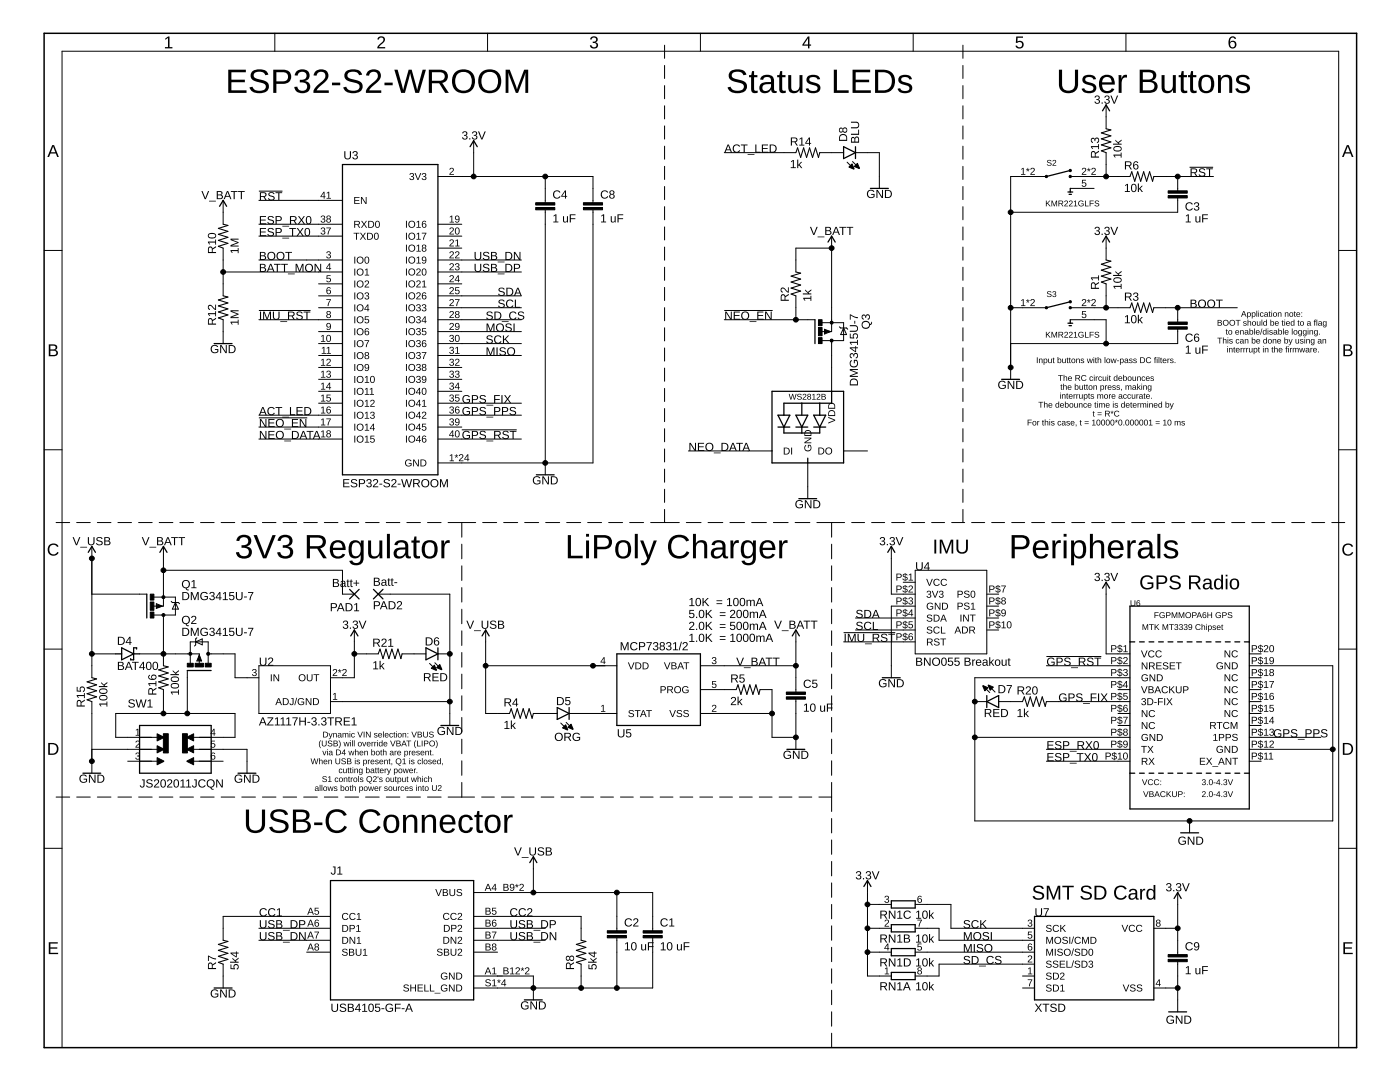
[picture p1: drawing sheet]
<svg xmlns="http://www.w3.org/2000/svg" width="279mm" height="216mm" viewBox="0 0 279 216" stroke-linecap="round" stroke-linejoin="round" font-family="sans-serif">
<g fill="#000">
<path d="M33 7.7l.6-.4h.2v2.1h.6v.3h-1.5v-.3h.6v-1.8l-.5 .4zM75.6 7.4a.77 .77 0 0 1 1.2 .2 .77 .77 0 0 1-.5 1.1l-.7 .7h1.3v.3h-1.6a2.03 2.03 0 0 1 1-1.3 .47 .47 0 0 0 .1-.8 .47 .47 0 0 0-.8 .3h-.3zM118 7.4a.7 .7 0 0 1 1-.1 .7 .7 0 0 1 0 1.1h-.2a.67 .67 0 0 1 .5 .9 .67 .67 0 0 1-1 .4l-.5-.5-.1-.2h.3a.48 .48 0 0 0 .7 .4 .48 .48 0 0 0 .2-.7l-.6-.1v-.3a.46 .46 0 0 0 .7-.2 .46 .46 0 0 0-.4-.6 .46 .46 0 0 0-.5 .4h-.3zM202.8 7.3h1.4v.2h-1.1l-.1 .8a.81 .81 0 0 1 1.1 .2 .81 .81 0 0 1-.1 1.1 .81 .81 0 0 1-1.1-.1l-.2-.4h.3a.53 .53 0 0 0 .7 .2 .53 .53 0 0 0 .1-.8 .53 .53 0 0 0-.8 .1h-.3zM89.8 33.6a.47 .47 0 0 1 .8 .2 .47 .47 0 0 1-.4 .6l-.3 .3h.7v.2h-.9l.5-.7a.28 .28 0 0 0 .2-.5 .28 .28 0 0 0-.5 .2l-.2-.1zM216 35.9h.7v.1h-.6v.5a.47 .47 0 0 1 .7 .2 .47 .47 0 0 1-.3 .6 .47 .47 0 0 1-.6-.3l.4 .1a.32 .32 0 0 0 .3-.4 .32 .32 0 0 0-.5-.1h-.2zM65.1 59.7h.9l-.4 1.4h-.2v-.4l.5-.9h-.8zM65.3 50.2a.4 .4 0 0 1 .6 0 .4 .4 0 0 1-.2 .6 .37 .37 0 0 1 .4 .5 .37 .37 0 0 1-.5 .3l-.4-.2-.1-.2h.2a.28 .28 0 0 0 .4 .2 .28 .28 0 0 0 .1-.4l-.4-.1v-.1a.27 .27 0 0 0 .4-.2 .27 .27 0 0 0-.2-.3 .27 .27 0 0 0-.3 .2h-.2zM65.2 54.9h.8v.2h-.6l-.1 .4a.47 .47 0 0 1 .7 .2 .47 .47 0 0 1-.3 .7 .47 .47 0 0 1-.6-.4l.5 .2a.32 .32 0 0 0 .2-.5 .32 .32 0 0 0-.5 0h-.2zM216 62.1h.7v.1h-.6v.5a.47 .47 0 0 1 .7 .2 .47 .47 0 0 1-.3 .6 .47 .47 0 0 1-.6-.4l.4 .2a.32 .32 0 0 0 .3-.4 .32 .32 0 0 0-.5-.1h-.2zM9.8 108.8a1.19 1.19 0 0 1 1.9 .2l-.3 .1a.85 .85 0 0 0-1.2-.3 .85 .85 0 0 0-.3 1.1 .82 .82 0 0 0 .7 .7 .82 .82 0 0 0 .8-.5l.3 .2a1.22 1.22 0 0 1-1.8 .3 1.22 1.22 0 0 1-.1-1.8zM268.2 108.8a1.19 1.19 0 0 1 1.9 .2l-.4 .1a.85 .85 0 0 0-1.1-.3 .85 .85 0 0 0-.4 1.1 .82 .82 0 0 0 .7 .7 .82 .82 0 0 0 .9-.5l.3 .2a1.22 1.22 0 0 1-1.8 .3 1.22 1.22 0 0 1-.1-1.8z"/>
<path d="M50.5 133.6a.4 .4 0 0 1 .6 0 .4 .4 0 0 1-.2 .6 .37 .37 0 0 1 .3 .4 .37 .37 0 0 1-.4 .3l-.5-.2v-.2h.2a.28 .28 0 0 0 .4 .3 .28 .28 0 0 0 .1-.5h-.4v-.2a.27 .27 0 0 0 .4-.1 .27 .27 0 0 0-.2-.4 .27 .27 0 0 0-.3 .3l-.2-.1zM66.5 138.5l.5-.2v1.2h.3v.2h-.9v-.2h.4v-1.1l-.3 .3zM142.2 131.2a.4 .4 0 0 1 .7 0 .4 .4 0 0 1-.2 .6 .37 .37 0 0 1 .3 .4 .37 .37 0 0 1-.5 .3l-.4-.2-.1-.1 .2-.1a.28 .28 0 0 0 .4 .3 .28 .28 0 0 0 .1-.5h-.3v-.2a.27 .27 0 0 0 .4-.1 .27 .27 0 0 0-.2-.4 .27 .27 0 0 0-.4 .3h-.1zM142.1 135.9h.8v.1h-.6v.5a.47 .47 0 0 1 .6 .2 .47 .47 0 0 1-.2 .6 .47 .47 0 0 1-.7-.3l.5 .1a.32 .32 0 0 0 .3-.4 .32 .32 0 0 0-.5-.1h-.2zM27.2 147.9a.47 .47 0 0 1 .7 .2 .47 .47 0 0 1-.4 .6l-.3 .3h.7v.2h-.9l.5-.7a.28 .28 0 0 0 .2-.5 .28 .28 0 0 0-.5 .2l-.2-.1zM27.1 145.6l.5-.2v1.2h.3v.2h-.8v-.2h.3v-1l-.3 .2zM27.2 150.3a.4 .4 0 0 1 .6-.1 .4 .4 0 0 1-.2 .7 .37 .37 0 0 1 .4 .4 .37 .37 0 0 1-.5 .3l-.5-.2v-.2h.2a.28 .28 0 0 0 .4 .2 .28 .28 0 0 0 .1-.4l-.4-.1v-.1a.27 .27 0 0 0 .4-.2 .27 .27 0 0 0-.2-.3 .27 .27 0 0 0-.3 .2h-.2zM42.1 147.8h.8v.1h-.6v.5a.47 .47 0 0 1 .6 .2 .47 .47 0 0 1-.3 .6 .47 .47 0 0 1-.6-.3l.5 .2a.32 .32 0 0 0 .3-.5 .32 .32 0 0 0-.6-.1h-.1zM120 140.9l.5-.2v1.2h.3v.1h-.9v-.1h.4v-1.1l-.3 .2zM142.2 140.7a.47 .47 0 0 1 .7 .2 .47 .47 0 0 1-.4 .7l-.2 .3h.7v.1h-.9l.5-.6a.28 .28 0 0 0 .1-.5 .28 .28 0 0 0-.4 .1h-.2zM176.7 178.8a.4 .4 0 0 1 .6 0 .4 .4 0 0 1-.2 .6 .37 .37 0 0 1 .3 .5 .37 .37 0 0 1-.4 .3l-.5-.3v-.1h.2a.28 .28 0 0 0 .4 .2 .28 .28 0 0 0 .1-.4l-.4-.1v-.1a.27 .27 0 0 0 .4-.2 .27 .27 0 0 0-.2-.3 .27 .27 0 0 0-.3 .2h-.2zM9.7 188h1.8v.3h-1.4v.7h1.3v.3h-1.3v.8h1.5v.3h-1.9z"/>
<path d="M176.7 183.6a.47 .47 0 0 1 .7 .2 .47 .47 0 0 1-.4 .6l-.3 .3h.7v.2h-.9l.5-.7a.28 .28 0 0 0 .2-.5 .28 .28 0 0 0-.5 .2h-.2zM176.6 193.3l.5-.3v1.3h.3v.1h-.8v-.1h.3v-1.1l-.3 .2zM183.1 183.5h.9l-.5 1.4h-.2l.1-.4 .4-.8h-.7zM183.1 188.3h.8v.1h-.6v.5a.47 .47 0 0 1 .7 .2 .47 .47 0 0 1-.3 .6 .47 .47 0 0 1-.6-.4l.4 .2a.32 .32 0 0 0 .3-.4 .32 .32 0 0 0-.5-.1h-.2zM205.2 190.7a.47 .47 0 0 1 .8 .2 .47 .47 0 0 1-.4 .7l-.3 .3h.7v.1h-.9l.5-.6a.28 .28 0 0 0 .2-.5 .28 .28 0 0 0-.5 .1h-.2zM205.2 193.3l.5-.3v1.3h.3v.1h-.8v-.1h.3v-1.1l-.3 .2zM205.1 195.4h.9l-.5 1.4h-.1v-.4l.4-.8h-.7zM205.2 183.6a.4 .4 0 0 1 .7 0 .4 .4 0 0 1-.2 .6 .37 .37 0 0 1 .3 .4 .37 .37 0 0 1-.4 .3l-.5-.2v-.2h.2a.28 .28 0 0 0 .3 .3 .28 .28 0 0 0 .2-.5h-.4v-.2a.27 .27 0 0 0 .4-.1 .27 .27 0 0 0-.2-.4 .27 .27 0 0 0-.3 .3h-.2zM205.2 185.9h.8v.1h-.7v.5a.47 .47 0 0 1 .7 .2 .47 .47 0 0 1-.3 .6 .47 .47 0 0 1-.6-.3l.4 .2a.32 .32 0 0 0 .3-.5 .32 .32 0 0 0-.5-.1h-.2zM268.1 188h1.8v.3h-1.5v.7h1.4v.3h-1.4v.8h1.6v.3h-1.9z"/>
<path d="M45.6 13.9h3.5v.5h-2.9v1.5h2.7v.5h-2.7v1.6h3v.5h-3.6zM50.3 14.3a2.26 2.26 0 0 1 3.2 .3l.1 .3-.7 .1a1.36 1.36 0 0 0-2.2-.2l-.1 .2a1.41 1.41 0 0 0 1.5 .9 1.35 1.35 0 0 1 1.4 .7 1.35 1.35 0 0 1-.1 1.5 2.58 2.58 0 0 1-3.4-.3l-.2-.4 .6-.1a1.56 1.56 0 0 0 2.6 .2 1.04 1.04 0 0 0-1.2-1.1 1.81 1.81 0 0 1-1.8-1.2zM54.5 13.9h2a1.43 1.43 0 0 1 1.6 1.4 1.43 1.43 0 0 1-1.6 1.4h-1.3v1.8h-.7zM55.2 14.4v1.8a2.23 2.23 0 0 0 2.1-.3 .94 .94 0 0 0 .1-1.1 .94 .94 0 0 0-1-.4zM59.1 14.3a1.62 1.62 0 0 1 2.7 .5 1.11 1.11 0 0 1-1 1.4 1.24 1.24 0 0 1 1.1 1.4 1.24 1.24 0 0 1-1.6 1 1.42 1.42 0 0 1-1.6-1.3h.6a.95 .95 0 0 0 1.3 .8 .95 .95 0 0 0 .4-1.5l-1.2-.2v-.5a.93 .93 0 0 0 1.1-.2 .93 .93 0 0 0 .2-1 .94 .94 0 0 0-1-.4 .94 .94 0 0 0-.7 .8l-.6-.1zM62.9 14.3a1.47 1.47 0 0 1 1.7-.4 1.47 1.47 0 0 1 .9 1.6 5.9 5.9 0 0 1-2 2.1l-.3 .4h2.4v.5h-3a2.69 2.69 0 0 1 1.2-1.9l.4-.3a1.16 1.16 0 0 0 .3-1.9 .92 .92 0 0 0-1.3 .7h-.6zM66.3 16.5h1.6v.5h-1.6zM69 14.3a2.26 2.26 0 0 1 3.2 .3l.1 .3-.6 .1a1.36 1.36 0 0 0-2.3-.2l-.1 .2a1.41 1.41 0 0 0 1.5 .9 1.35 1.35 0 0 1 1.4 .7 1.35 1.35 0 0 1-.1 1.5 2.58 2.58 0 0 1-3.4-.3l-.2-.4 .6-.1a1.56 1.56 0 0 0 2.6 .2 1.04 1.04 0 0 0-1.2-1.1 1.81 1.81 0 0 1-1.8-1.2zM73.3 14.3a1.47 1.47 0 0 1 1.8-.4 1.47 1.47 0 0 1 .9 1.6 5.9 5.9 0 0 1-2 2.1l-.3 .4h2.4v.5h-3.1a2.69 2.69 0 0 1 1.3-1.9l.3-.3a1.16 1.16 0 0 0 .4-1.9 .92 .92 0 0 0-1.3 .7h-.6zM76.7 16.5h1.7v.5h-1.7zM78.7 13.9h.7l1.1 4.1 1.1-4.1h.6l1 4.1 1.1-4.1h.7l-1.4 4.6h-.7l-1-3.9-1.1 3.9h-.7zM85.6 13.9h2.2a1.34 1.34 0 0 1 1.6 1.1 1.34 1.34 0 0 1-1.1 1.5l1.3 2h-.8l-1.2-1.9h-1.4v1.9h-.6zM86.2 14.4v1.7h1.5a.87 .87 0 0 0 1.1-.9 .87 .87 0 0 0-1.1-.8zM90.8 14.5a2.39 2.39 0 0 1 4 1.1 2.39 2.39 0 0 1-3 2.9 2.49 2.49 0 0 1-1-4zM91.3 14.8a1.95 1.95 0 0 0 1.2 3.3 1.94 1.94 0 0 0 1.7-1.4 1.94 1.94 0 0 0-.7-2.1l-.6-.2h-.8zM96 14.5a2.39 2.39 0 0 1 4 1.1 2.39 2.39 0 0 1-2.9 2.9 2.49 2.49 0 0 1-1.1-4zM96.5 14.8a1.95 1.95 0 0 0 1.2 3.3 1.94 1.94 0 0 0 1.7-1.4 1.94 1.94 0 0 0-.7-2.1l-.6-.2h-.7zM100.9 13.9h.8l1.5 4 1.4-4h.8v4.6h-.6l.1-4-1.5 4h-.5l-1.5-4 .1 4h-.6z"/>
<path d="M145.7 14.3a2.26 2.26 0 0 1 3.2 .3l.1 .3-.6 .1a1.36 1.36 0 0 0-2.3-.2l-.1 .2a1.41 1.41 0 0 0 1.5 .9 1.35 1.35 0 0 1 1.4 .7 1.35 1.35 0 0 1-.1 1.5 2.58 2.58 0 0 1-3.4-.3l-.2-.4 .6-.1a1.56 1.56 0 0 0 2.6 .2 1.04 1.04 0 0 0-1.2-1.1 1.81 1.81 0 0 1-1.8-1.2zM150.1 14.2h.4v.8h.7v.4h-.7v2.5l.2 .2h.5v.4l-.4 .1a.72 .72 0 0 1-.9-.8v-2.4h-.4v-.4h.4zM152 15.3a1.45 1.45 0 0 1 1.5-.4 1.45 1.45 0 0 1 1 1.2v1.8l.1 .2h.4v.4a.74 .74 0 0 1-1.1-.6 1.28 1.28 0 0 1-1.2 .7 1.28 1.28 0 0 1-1.1-.8 1.23 1.23 0 0 1 1.5-1.4h.8a.81 .81 0 0 0-.6-1 .81 .81 0 0 0-1 .5h-.6zM152.4 17a.69 .69 0 0 0-.1 1 .69 .69 0 0 0 1 0l.5-.6 .1-.6zM155.7 14.2h.4v.8h.7v.4h-.7v2.5l.2 .2h.5v.4l-.4 .1a.72 .72 0 0 1-.9-.8v-2.4h-.4v-.4h.4zM157.3 15h.6v2.2a.86 .86 0 0 0 1 1 .86 .86 0 0 0 .7-1.2v-2h.5l.1 3.5h-.6v-.6a1.2 1.2 0 0 1-1.4 .7 1.2 1.2 0 0 1-.9-1.2zM161.3 15.2a1.62 1.62 0 0 1 2.4 .6l-.6 .1a.92 .92 0 0 0-1.6 0 1.18 1.18 0 0 0 1.3 .6 1.02 1.02 0 0 1 .9 1.1 1.02 1.02 0 0 1-1.1 1 1.45 1.45 0 0 1-1.8-.9l.5-.1a1.1 1.1 0 0 0 1.8 .2v-.4l-.4-.3a2.28 2.28 0 0 1-1.7-.9v-.6zM166.4 13.9h.6v4.1h2.4v.5h-3zM170.1 13.9h3.6v.5h-2.9v1.5h2.7v.5h-2.7v1.6h3v.5h-3.7zM174.6 13.9a5.2 5.2 0 0 1 3.1 .4 2.35 2.35 0 0 1 .9 2.6 2.35 2.35 0 0 1-2.2 1.6h-1.8zM175.3 14.4v3.6a2.28 2.28 0 0 0 2.3-.6 1.86 1.86 0 0 0 .2-1.9 1.86 1.86 0 0 0-1.6-1.1zM179.6 15.2a1.62 1.62 0 0 1 2.4 .6l-.5 .1a.92 .92 0 0 0-1.7 0 1.18 1.18 0 0 0 1.3 .6 1.02 1.02 0 0 1 1 1.1 1.02 1.02 0 0 1-1.2 1 1.45 1.45 0 0 1-1.8-.9l.6-.1a1.1 1.1 0 0 0 1.8 .2v-.4l-.4-.3a2.28 2.28 0 0 1-1.8-.9v-.6z"/>
<path d="M161.2 7.3h.3v1.6h.4v.2h-.4v.6h-.2v-.6h-1.2v-.2zM161.3 7.6l-.9 1.3h.9z"/>
<path d="M211.3 13.9h.7v2.9a1.29 1.29 0 0 0 1.3 1.3 1.29 1.29 0 0 0 1.2-1.3v-2.9h.7v2.9a1.92 1.92 0 0 1-1.9 1.8 1.92 1.92 0 0 1-2-1.7zM216.3 15.2a1.62 1.62 0 0 1 2.4 .6l-.5 .1a.92 .92 0 0 0-1.6 0 1.18 1.18 0 0 0 1.2 .6 1.02 1.02 0 0 1 1 1.1 1.02 1.02 0 0 1-1.1 1 1.45 1.45 0 0 1-1.8-.9l.5-.1a1.1 1.1 0 0 0 1.8 .2v-.4l-.4-.3a2.28 2.28 0 0 1-1.7-.9l-.1-.6zM219.7 15.4a1.62 1.62 0 0 1 2-.3 1.62 1.62 0 0 1 .8 1.8h-2.6a1.04 1.04 0 0 0 .7 1.2 1.04 1.04 0 0 0 1.3-.5l.5 .2a1.64 1.64 0 0 1-2 .7 1.64 1.64 0 0 1-1.1-1.8l.1-.7zM220.2 15.6l-.2 .8h1.9a.96 .96 0 0 0-.6-1 .96 .96 0 0 0-1.1 .2zM223.2 15h.6v.7a.85 .85 0 0 1 1.1-.8v.6a.89 .89 0 0 0-.9 .3 .89 .89 0 0 0-.2 .9v1.8h-.6zM227.4 13.9a3.9 3.9 0 0 1 3.1 .4 1.08 1.08 0 0 1-.6 1.8 1.21 1.21 0 0 1 1.1 1.3 1.21 1.21 0 0 1-1.3 1.1h-2.3zM228.1 14.4v1.5a2.68 2.68 0 0 0 1.8-.2 .75 .75 0 0 0 .1-1 .75 .75 0 0 0-.9-.3zM228.1 16.4v1.6a2.98 2.98 0 0 0 2-.2 .87 .87 0 0 0 .2-1.1 .87 .87 0 0 0-1.1-.3zM231.8 15h.6v2.2a.86 .86 0 0 0 1 1 .86 .86 0 0 0 .7-1.2v-2h.6v3.5h-.6v-.6a1.2 1.2 0 0 1-1.4 .7 1.2 1.2 0 0 1-.9-1.2zM235.8 14.2h.4v.8h.7v.4h-.7l.1 2.5 .1 .2h.5v.4l-.3 .1a.72 .72 0 0 1-1-.8v-2.4h-.4v-.4h.5zM237.7 14.2h.4v.8h.7v.4h-.7v2.5l.2 .2h.5v.4l-.4 .1a.72 .72 0 0 1-.9-.8v-2.4h-.4v-.4h.4zM239.5 15.4a1.62 1.62 0 0 1 2-.4 1.62 1.62 0 0 1 .8 1.8 1.61 1.61 0 0 1-1.6 1.8 1.61 1.61 0 0 1-1.6-1.8l.2-1.1zM240.2 15.5a2.1 2.1 0 0 0 0 2.5 1.04 1.04 0 0 0 1.2-.1 1.04 1.04 0 0 0 .3-1.1 1.04 1.04 0 0 0-.3-1.2 1.04 1.04 0 0 0-1.2-.1zM243.1 15h.5v.6a1.2 1.2 0 0 1 1.4-.6 1.2 1.2 0 0 1 .9 1.2v2.3h-.6v-2.2a.86 .86 0 0 0-.9-1 .86 .86 0 0 0-.7 1.2v2h-.6zM247 15.2a1.62 1.62 0 0 1 2.4 .6l-.5 .1a.92 .92 0 0 0-1.6 0 1.18 1.18 0 0 0 1.2 .6 1.02 1.02 0 0 1 1 1.1 1.02 1.02 0 0 1-1.1 1 1.45 1.45 0 0 1-1.9-.9l.6-.1a1.1 1.1 0 0 0 1.8 .2v-.4l-.4-.3a2.28 2.28 0 0 1-1.8-.9v-.6z"/>
<path d="M245.6 7.4a.74 .74 0 0 1 1.1 .3l-.3 .1a.5 .5 0 0 0-.6-.3 .5 .5 0 0 0-.3 .7v.2a.77 .77 0 0 1 1.1 .1 .77 .77 0 0 1-.1 1.1 .77 .77 0 0 1-1.1-.2l-.2-.5v-.8zM245.4 8.9a.51 .51 0 0 0 1 0 .51 .51 0 0 0-1 0z"/>
<path d="M10.4 29h.4l.9 2.3h-.3l-.3-.7h-1l-.3 .7h-.3zM10.6 29.2l-.4 1.2h.8z"/>
<path d="M40.2 38.1h.2l.6 1.4 .5-1.4h.2l-.6 1.6h-.2zM41.7 40.1h1.4v.1h-1.4zM43.3 38.1l1 .2 .1 .3-.3 .3a.44 .44 0 0 1 .4 .5 .44 .44 0 0 1-.6 .3h-.6zM43.5 38.3v.5l.7-.1-.1-.3zM43.5 39v.6l.6-.1 .2-.1-.2-.4zM45.3 38.1h.2l.7 1.6h-.2l-.2-.4h-.8l-.1 .4h-.3zM45.4 38.3l-.3 .8h.6zM46.1 38.1h1.3v.2h-.6v1.4h-.2v-1.4h-.5zM47.5 38.1h1.3v.2h-.5v1.4h-.2v-1.4h-.6z"/>
<path d="M51.9 38.4h.7a.47 .47 0 0 1 .6 .3 .47 .47 0 0 1-.4 .6l.5 .7h-.3l-.4-.7h-.5v.7h-.2zM52.1 38.5v.6h.5a.3 .3 0 0 0 .4-.3 .3 .3 0 0 0-.4-.3zM53.7 38.5l.7-.1 .4 .3h-.2a.37 .37 0 0 0-.5-.2 .37 .37 0 0 0-.3 .4l.2 .1a.53 .53 0 0 1 .7 .3 .53 .53 0 0 1-.2 .6l-.1 .1a.71 .71 0 0 1-.9-.4l.2-.1a.43 .43 0 0 0 .5 .4 .43 .43 0 0 0 .3-.5l-.4-.2a.46 .46 0 0 1-.5-.2 .46 .46 0 0 1 .1-.5zM55 38.4h1.3v.1h-.5v1.5h-.3v-1.5h-.5z"/>
<path d="M64.6 38.3h.2v.9h.2v.1h-.2v.3h-.2v-.3h-.7zM64.6 38.5l-.5 .7h.5zM65.2 38.5l.5-.2v1.2h.3v.1h-.8v-.1h.3v-1.1l-.3 .3z"/>
<path d="M68.7 30.2h.2v1a.45 .45 0 0 0 .5 .4 .45 .45 0 0 0 .4-.4v-1h.2v1a.67 .67 0 0 1-.6 .6 .67 .67 0 0 1-.7-.6zM70.5 30.3a.47 .47 0 0 1 .8-.1 .47 .47 0 0 1-.3 .8 .43 .43 0 0 1 .4 .5 .43 .43 0 0 1-.5 .3 .5 .5 0 0 1-.6-.4h.2a.33 .33 0 0 0 .5 .2 .33 .33 0 0 0 .1-.5h-.4v-.2a.31 .31 0 0 0 .5-.2 .31 .31 0 0 0-.3-.4 .31 .31 0 0 0-.3 .3h-.3z"/>
<path d="M81.9 34.6a.4 .4 0 0 1 .6 0 .4 .4 0 0 1-.2 .6 .37 .37 0 0 1 .3 .5 .37 .37 0 0 1-.4 .2l-.5-.2v-.1l.2-.1a.28 .28 0 0 0 .4 .3 .28 .28 0 0 0 .1-.4l-.4-.1v-.2a.27 .27 0 0 0 .4-.1 .27 .27 0 0 0-.2-.4 .27 .27 0 0 0-.3 .3h-.2zM82.7 34.5h.2l.5 1.3 .5-1.3h.2l-.6 1.4h-.2zM84.3 34.6a.4 .4 0 0 1 .7 0 .4 .4 0 0 1-.2 .6 .37 .37 0 0 1 .3 .5 .37 .37 0 0 1-.5 .2l-.4-.2v-.1l.1-.1a.28 .28 0 0 0 .4 .3 .28 .28 0 0 0 .1-.4l-.3-.1v-.2a.27 .27 0 0 0 .4-.1 .27 .27 0 0 0-.2-.4 .27 .27 0 0 0-.3 .3h-.2z"/>
<path d="M92.4 26.3a.47 .47 0 0 1 .8 0 .47 .47 0 0 1-.3 .7 .43 .43 0 0 1 .4 .5 .43 .43 0 0 1-.5 .4 .5 .5 0 0 1-.6-.5h.2a.33 .33 0 0 0 .5 .3 .33 .33 0 0 0 .1-.5l-.4-.1v-.2a.31 .31 0 0 0 .4-.1 .31 .31 0 0 0-.2-.5 .31 .31 0 0 0-.4 .3h-.2zM93.6 27.6h.3v.2h-.3zM94.4 26.3a.47 .47 0 0 1 .7 0 .47 .47 0 0 1-.2 .7 .43 .43 0 0 1 .4 .5 .43 .43 0 0 1-.6 .4 .5 .5 0 0 1-.5-.5h.2a.33 .33 0 0 0 .4 .3 .33 .33 0 0 0 .2-.5l-.4-.1v-.2a.31 .31 0 0 0 .4-.1 .31 .31 0 0 0-.2-.5 .31 .31 0 0 0-.4 .3h-.2zM95.4 26.2h.2l.6 1.4 .5-1.4h.2l-.6 1.6h-.2z"/>
<path d="M110.6 38.2a.81 .81 0 0 1 1.2 .2h-.2a.6 .6 0 0 0-.9 0 .6 .6 0 0 0 .1 .9 .6 .6 0 0 0 .9-.2l.2 .1a.83 .83 0 0 1-1.3 .3 .83 .83 0 0 1 0-1.3zM112.7 38h.3v1.1h.2v.2h-.2v.3h-.2v-.3h-.8zM112.8 38.2l-.6 .9h.6z"/>
<path d="M120.1 38.2a.81 .81 0 0 1 1.3 .2h-.2a.6 .6 0 0 0-.9 0 .6 .6 0 0 0 0 .9 .6 .6 0 0 0 .9-.2l.2 .1a.83 .83 0 0 1-1.3 .3 .83 .83 0 0 1 0-1.3zM121.7 38.1a.48 .48 0 0 1 .7-.1 .48 .48 0 0 1 .1 .7l-.2 .1a.49 .49 0 0 1 .3 .7 .49 .49 0 0 1-.7 .1 .43 .43 0 0 1-.3-.4 .43 .43 0 0 1 .3-.4l-.3-.3zM121.8 38.4a.3 .3 0 0 0 .6 0 .3 .3 0 0 0-.6 0zM121.8 39.2a.35 .35 0 0 0 .7 0 .35 .35 0 0 0-.7 0z"/>
<path d="M145.2 28.8h.3l.6 1.7h-.2l-.2-.5h-.7l-.2 .5h-.3zM145.3 29l-.3 .8h.6zM146.4 29a.81 .81 0 0 1 1.3 .2l-.2 .1a.6 .6 0 0 0-.9-.1 .6 .6 0 0 0 .1 .9 .6 .6 0 0 0 .8-.1h.2a.83 .83 0 0 1-1.2 .3 .83 .83 0 0 1-.1-1.3zM147.9 28.8h1.3v.2h-.6v1.5h-.2v-1.5h-.5zM149.2 30.8h1.4v.1h-1.4zM150.7 28.8h.3v1.5h.8v.2h-1.1zM152 28.8h1.3v.2h-1v.5h.9v.2h-.9v.6h1v.2h-1.3zM153.6 28.8h.5a.81 .81 0 0 1 .9 .8 .81 .81 0 0 1-.8 .9h-.6zM153.8 29v1.3a.69 .69 0 0 0 1-.7 .69 .69 0 0 0-1-.6z"/>
<path d="M157.9 32.2l.5-.3v1.5h.4v.1h-1v-.1h.4v-1.3l-.3 .3zM159.1 31.8h.2v1.1l.6-.6h.2l-.5 .5 .5 .7h-.2l-.4-.5-.2 .1v.4h-.2z"/>
<path d="M157.8 27.4h.8a.47 .47 0 0 1 .6 .4 .47 .47 0 0 1-.4 .6l.4 .6h-.2l-.4-.6h-.6v.6h-.2zM158 27.6v.6h.6a.3 .3 0 0 0 .3-.3 .3 .3 0 0 0-.3-.3zM159.6 27.7l.5-.3v1.5h.4v.1h-1v-.1h.4v-1.3l-.3 .3zM161.4 27.4h.2v1.1h.3v.2h-.3v.3h-.1v-.3h-.8zM161.5 27.7l-.6 .8h.6z"/>
<path d="M167.7 26.9a.83 .83 0 0 1 .8-.1 .83 .83 0 0 1 .6 .7v.6h-1.7l.1-.8zM167.8 27.1l-.2 .8h1.3a.7 .7 0 0 0-.2-.8 .7 .7 0 0 0-.9 0zM167.5 25.6l.5-.1 .2 .2a.49 .49 0 0 1 .7-.2 .49 .49 0 0 1 .2 .7 .43 .43 0 0 1-.5 .3 .43 .43 0 0 1-.4-.3 .45 .45 0 0 1-.6 .2 .45 .45 0 0 1-.1-.6zM167.5 26a.3 .3 0 0 0 .6 0 .3 .3 0 0 0-.6 0zM168.3 26a.35 .35 0 0 0 .7 0 .35 .35 0 0 0-.7 0z"/>
<path d="M170 27.4l.4-.1 .2 .3a.44 .44 0 0 1 .5-.4 .44 .44 0 0 1 .3 .6v.7h-1.6zM170.1 27.6l-.1 .7h.5v-.7zM170.8 27.5l-.1 .8h.6l-.1-.8zM169.8 26.7h1.5v-.8h.1v1h-1.6zM169.8 24.3h1a.67 .67 0 0 1 .7 .6 .67 .67 0 0 1-.6 .7h-1.1v-.2h1a.45 .45 0 0 0 .5-.5 .45 .45 0 0 0-.5-.4h-1z"/>
<path d="M173.2 38.1a.84 .84 0 0 1 1.3 .1l-.2 .1a.64 .64 0 0 0-.9 0 .64 .64 0 0 0 0 .9 .64 .64 0 0 0 .8 0l.1-.3h-.4v-.2h.6v.6a.88 .88 0 0 1-1.2 0 .88 .88 0 0 1-.1-1.2zM174.9 37.9h.3l.8 1.4v-1.4h.2v1.6h-.2l-.9-1.4v1.4h-.2zM176.6 37.9h.5a.81 .81 0 0 1 .9 .8 .81 .81 0 0 1-.8 .8h-.6zM176.8 38.1v1.2a.69 .69 0 0 0 1-.6 .69 .69 0 0 0-1-.6z"/>
<path d="M203.8 33.7l.5-.2v1.2h.3v.2h-.8v-.2h.3v-1l-.3 .2zM204.8 33.7l.3 .1v-.3h.1v.3l.2-.1 .1 .1-.3 .1 .2 .2-.1 .1-.2-.2-.1 .2-.1-.1 .1-.2-.2-.1zM205.8 33.6a.47 .47 0 0 1 .7 .2 .47 .47 0 0 1-.4 .6l-.3 .3h.7v.2h-.9l.5-.7a.28 .28 0 0 0 .2-.5 .28 .28 0 0 0-.5 .2l-.2-.1z"/>
<path d="M209.1 32l.5-.1 .2 .3h-.1a.27 .27 0 0 0-.3-.2 .27 .27 0 0 0-.2 .3 .48 .48 0 0 1 .5 .2 .48 .48 0 0 1 0 .5l-.1 .1a.52 .52 0 0 1-.7-.3h.2a.31 .31 0 0 0 .3 .2 .31 .31 0 0 0 .3-.4l-.5-.1a.28 .28 0 0 1-.2-.2 .28 .28 0 0 1 .1-.3zM210.2 32a.39 .39 0 0 1 .6 .2 .39 .39 0 0 1-.4 .5l-.2 .2h.6v.2h-.8l.5-.6a.23 .23 0 0 0 .1-.4 .23 .23 0 0 0-.4 .1h-.2z"/>
<path d="M216 33.6a.47 .47 0 0 1 .8 .2 .47 .47 0 0 1-.4 .6l-.3 .3h.7v.2h-.9l.5-.7a.28 .28 0 0 0 .2-.5 .28 .28 0 0 0-.5 .2l-.2-.1zM217 33.7l.2 .1v-.3h.2v.3l.2-.1 .1 .1-.3 .1 .2 .2-.2 .1-.1-.2-.2 .2-.1-.1 .2-.2-.3-.1zM217.9 33.6a.47 .47 0 0 1 .8 .2 .47 .47 0 0 1-.4 .6l-.3 .3h.7v.2h-.9l.5-.7a.28 .28 0 0 0 .2-.5 .28 .28 0 0 0-.5 .2l-.2-.1z"/>
<path d="M217.8 30.3l.5-.2 .3 .4 .7-.4v.2l-.6 .4v.5h.6v.3h-1.6zM218 30.4l-.1 .8h.6l-.1-.8zM217.7 29.1h1.5v-.3h.1v1h-.1v-.4h-1.3l.3 .3h-.2zM217.8 27.6l.5-.1 .2 .3a.44 .44 0 0 1 .5-.4 .44 .44 0 0 1 .4 .6 .5 .5 0 0 1-.5 .6v-.3a.33 .33 0 0 0 .3-.4 .33 .33 0 0 0-.5-.1l-.1 .4h-.2a.31 .31 0 0 0-.1-.5 .31 .31 0 0 0-.5 .2 .31 .31 0 0 0 .3 .4v.2l-.4-.3z"/>
<path d="M218.6 19.2a.47 .47 0 0 1 .8-.1 .47 .47 0 0 1-.3 .8 .43 .43 0 0 1 .4 .5 .43 .43 0 0 1-.5 .3 .5 .5 0 0 1-.6-.4h.2a.33 .33 0 0 0 .5 .2 .33 .33 0 0 0 .1-.5h-.4v-.2a.31 .31 0 0 0 .5-.2 .31 .31 0 0 0-.3-.4 .31 .31 0 0 0-.3 .3h-.3zM219.8 20.4h.3v.3h-.3zM220.6 19.2a.47 .47 0 0 1 .7-.1 .47 .47 0 0 1-.2 .8 .43 .43 0 0 1 .4 .5 .43 .43 0 0 1-.6 .3 .5 .5 0 0 1-.5-.4h.2a.33 .33 0 0 0 .4 .2 .33 .33 0 0 0 .2-.5h-.4v-.2a.31 .31 0 0 0 .4-.2 .31 .31 0 0 0-.2-.4 .31 .31 0 0 0-.4 .3h-.2zM221.6 19.1h.2l.6 1.4 .5-1.4h.2l-.6 1.6h-.2z"/>
<path d="M222.2 30.8h1.5v-.3h.1v1h-.1v-.4h-1.3l.3 .3h-.2zM222.3 29.4a.96 .96 0 0 1 1.6 .3 .9 .9 0 0 1-.9 .5 .9 .9 0 0 1-.8-.5zM222.4 29.5a.62 .62 0 0 0 .4 .6 .62 .62 0 0 0 .6-.1 .39 .39 0 0 0 .2-.6 .39 .39 0 0 0-.6-.1zM222.6 27.9l.5 .5 .7-.5v.2l-.5 .4 .1 .2h.4v.2h-1.7v-.2h1.1l-.6-.6z"/>
<path d="M224.5 37l.6-.3v1.4h.4v.2h-1v-.2h.4v-1.2l-.4 .3zM226 36.8a.61 .61 0 0 1 .7 0 .61 .61 0 0 1 .1 .7 .61 .61 0 0 1-.5 .8 .61 .61 0 0 1-.6-.8zM226.1 36.9a.92 .92 0 0 0 .2 1.3 .8 .8 0 0 0 0-1.4zM227.1 36.6h.2v1.1l.5-.6h.3l-.5 .5 .5 .7h-.2l-.5-.6-.1 .2v.4h-.2z"/>
<path d="M224.5 32.2h.8a.47 .47 0 0 1 .5 .4 .47 .47 0 0 1-.4 .5l.5 .7h-.3l-.4-.7h-.5v.7h-.2zM224.7 32.4v.6h.6a.3 .3 0 0 0 .3-.3 .3 .3 0 0 0-.4-.3zM226.4 32.3l.1-.1a.47 .47 0 0 1 .7 .3h-.2l-.1-.1a.45 .45 0 0 0-.5 .1 .45 .45 0 0 0-.1 .5 .52 .52 0 0 1 .8 .1 .52 .52 0 0 1-.2 .7 .52 .52 0 0 1-.7-.3l-.1-.7zM226.3 33.3a.35 .35 0 0 0 .7 0 .35 .35 0 0 0-.7 0z"/>
<path d="M237.6 33.6h.8a.47 .47 0 0 1 .5 .4 .47 .47 0 0 1-.4 .5l.5 .7h-.3l-.4-.7h-.5v.7h-.2zM237.8 33.8v.6h.5a.3 .3 0 0 0 .4-.3 .3 .3 0 0 0-.4-.3zM239.4 33.7l.7-.1 .4 .3-.2 .1a.37 .37 0 0 0-.4-.3 .37 .37 0 0 0-.3 .5h.2a.53 .53 0 0 1 .6 .3 .53 .53 0 0 1-.1 .7h-.2a.71 .71 0 0 1-.9-.4h.2a.43 .43 0 0 0 .5 .3 .43 .43 0 0 0 .4-.5l-.4-.1a.46 .46 0 0 1-.5-.3 .46 .46 0 0 1 0-.5zM240.7 33.6h1.4v.2h-.6v1.4h-.2v-1.4h-.6z"/>
<path d="M268.8 29h.4l.9 2.3h-.3l-.3-.7h-1.1l-.2 .7h-.4zM269 29.2l-.5 1.2h.9z"/>
<path d="M41.6 49.3l.5-.1 .3 .4 .7-.5v.3l-.7 .4v.5h.7v.2h-1.6zM41.8 49.5l-.1 .8h.6l-.1-.8zM41.5 48.2h1.4v-.4h.2v1h-.2v-.4h-1.2l.3 .4h-.2zM41.6 46.7a.96 .96 0 0 1 1.5 .3 .9 .9 0 0 1-.8 .6 .9 .9 0 0 1-.8-.6zM41.7 46.9a.62 .62 0 0 0 .3 .5 .62 .62 0 0 0 .7 0 .39 .39 0 0 0 .2-.6 .39 .39 0 0 0-.6-.1z"/>
<path d="M46 49.9h1.4v-.4h.2v1h-.2v-.4h-1.2l.3 .4h-.2zM46 47.6h1.6v.2h-1.4l1.4 .5v.2l-1.4 .5h1.4v.2h-1.6v-.3l1.4-.5-1.4-.5z"/>
<path d="M51.9 45.5h1.2v.2h-1v.5h.9v.2h-.9v.5h1v.2h-1.2zM53.6 45.6l.7-.1 .4 .4h-.3a.37 .37 0 0 0-.4-.3 .37 .37 0 0 0-.3 .5h.2a.53 .53 0 0 1 .7 .3 .53 .53 0 0 1-.2 .7h-.2a.71 .71 0 0 1-.9-.4h.3a.43 .43 0 0 0 .5 .3 .43 .43 0 0 0 .3-.5l-.4-.1a.46 .46 0 0 1-.5-.3 .46 .46 0 0 1 .1-.5zM55 45.5h.7a.5 .5 0 0 1 .5 .5 .5 .5 0 0 1-.5 .5h-.5v.6h-.2zM55.2 45.7v.6h.7a.33 .33 0 0 0 0-.6zM56.3 47.4h1.4v.2h-1.4zM57.7 45.5h1.4v.2h-.6v1.4h-.2v-1.4h-.6zM59.2 45.5h.3l.4 .6 .4-.6h.3l-.6 .8 .6 .8h-.2l-.5-.7-.5 .7h-.2l.6-.8zM61 45.6a.61 .61 0 0 1 .7 0 .61 .61 0 0 1 .2 .7 .61 .61 0 0 1-.6 .8 .61 .61 0 0 1-.5-.8zM61.2 45.7a.92 .92 0 0 0 .1 1.3 .8 .8 0 0 0 0-1.4z"/>
<path d="M51.9 43.1h1.2v.2h-1v.5h.9v.2h-.9v.6h1v.1h-1.2zM53.6 43.2l.7-.1 .4 .4h-.3a.37 .37 0 0 0-.4-.3 .37 .37 0 0 0-.3 .5l.2 .1a.53 .53 0 0 1 .7 .2 .53 .53 0 0 1-.2 .7h-.2a.71 .71 0 0 1-.9-.3l.3-.1a.43 .43 0 0 0 .5 .3 .43 .43 0 0 0 .3-.5l-.4-.1a.46 .46 0 0 1-.5-.2 .46 .46 0 0 1 .1-.6zM55 43.1h.7a.5 .5 0 0 1 .5 .5 .5 .5 0 0 1-.5 .5h-.5v.6h-.2zM55.2 43.3v.6h.7a.33 .33 0 0 0 0-.6zM56.3 45.1h1.4v.1h-1.4zM57.9 43.1h.7a.47 .47 0 0 1 .6 .4 .47 .47 0 0 1-.4 .5l.5 .7h-.3l-.4-.6h-.5v.6h-.2zM58.1 43.3v.6h.5a.3 .3 0 0 0 .4-.3 .3 .3 0 0 0-.4-.3zM59.5 43.1h.2l.5 .7 .4-.7h.2l-.5 .8 .6 .8h-.3l-.4-.7-.5 .7h-.3l.6-.8zM61.3 43.2a.61 .61 0 0 1 .7 0 .61 .61 0 0 1 .2 .7 .61 .61 0 0 1-.6 .9 .61 .61 0 0 1-.6-.9zM61.4 43.3a.92 .92 0 0 0 .2 1.3 .8 .8 0 0 0 0-1.3z"/>
<path d="M51.9 50.3l1.1 .1v.4l-.3 .2a.44 .44 0 0 1 .4 .6 .44 .44 0 0 1-.6 .3h-.6zM52.1 50.4v.6l.7-.2-.1-.3zM52.1 51.1v.6h.6l.2-.2-.2-.3zM53.3 51.1a.85 .85 0 0 1 1.7 0 .85 .85 0 0 1-1.7 0zM53.7 50.6a.65 .65 0 0 0 .2 1.1 .65 .65 0 0 0 .9-.6 .65 .65 0 0 0-.8-.7zM55.1 51.1a.85 .85 0 0 1 1.7 0 .85 .85 0 0 1-1.7 0zM55.5 50.6a.65 .65 0 0 0 .2 1.1 .65 .65 0 0 0 1-.6 .65 .65 0 0 0-.9-.7zM56.9 50.3h1.4v.1h-.6v1.5h-.2v-1.5h-.6z"/>
<path d="M51.9 52.6l1.1 .2v.4l-.3 .2a.44 .44 0 0 1 .4 .5 .44 .44 0 0 1-.6 .4h-.6zM52.1 52.8v.5l.7-.1-.1-.3zM52.1 53.5v.6h.6l.2-.2-.2-.4zM53.9 52.6h.2l.7 1.7h-.2l-.2-.5h-.7l-.2 .5h-.3zM54 52.8l-.3 .8h.6zM54.7 52.6h1.3v.2h-.5v1.5h-.3v-1.5h-.5zM56.1 52.6h1.3v.2h-.5v1.5h-.2v-1.5h-.6zM57.5 54.6h1.3v.1h-1.3zM59 52.6h.3l.5 1.4 .5-1.4h.3v1.7h-.2v-1.5l-.5 1.5h-.2l-.5-1.5v1.5h-.2zM60.8 53.5a.85 .85 0 0 1 1.7 0 .85 .85 0 0 1-1.7 0zM61.2 53a.65 .65 0 0 0 .2 1 .65 .65 0 0 0 .9-.5 .65 .65 0 0 0-.8-.7zM62.8 52.6h.2l.9 1.4v-1.4h.2v1.7h-.3l-.8-1.4v1.4h-.2z"/>
<path d="M64.1 45.5a.4 .4 0 0 1 .7 0 .4 .4 0 0 1-.2 .6 .37 .37 0 0 1 .3 .4 .37 .37 0 0 1-.4 .3l-.5-.2v-.2h.2a.28 .28 0 0 0 .3 .3 .28 .28 0 0 0 .2-.5h-.4v-.2a.27 .27 0 0 0 .4-.1 .27 .27 0 0 0-.2-.4 .27 .27 0 0 0-.3 .3l-.2-.1zM65.1 45.4h.9l-.4 1.4h-.2v-.4l.5-.8h-.8z"/>
<path d="M64.1 43.1a.4 .4 0 0 1 .7 0 .4 .4 0 0 1-.2 .6 .37 .37 0 0 1 .3 .4 .37 .37 0 0 1-.4 .3l-.5-.2v-.1l.2-.1a.28 .28 0 0 0 .3 .3 .28 .28 0 0 0 .2-.5h-.4v-.2a.27 .27 0 0 0 .4-.1 .27 .27 0 0 0-.2-.4 .27 .27 0 0 0-.3 .3h-.2zM65.3 43.1a.4 .4 0 0 1 .6 0 .4 .4 0 0 1-.1 .6 .4 .4 0 0 1 .1 .6 .4 .4 0 0 1-.6 0 .4 .4 0 0 1 .1-.6l-.2-.2zM65.3 43.4a.26 .26 0 0 0 .5 0 .26 .26 0 0 0-.5 0zM65.3 44a.3 .3 0 0 0 .6 0 .3 .3 0 0 0-.6 0z"/>
<path d="M65.7 52.5h.2v1h.2v.1h-.2v.3h-.2v-.3h-.6zM65.7 52.7l-.5 .8h.5z"/>
<path d="M65.4 57.4l.4-.1 .2 .3-.5-.1-.2 .5a.46 .46 0 0 1 .7 0 .46 .46 0 0 1-.2 .7 .46 .46 0 0 1-.6-.3l-.1-.6zM65.3 58.2a.3 .3 0 0 0 .6 0 .3 .3 0 0 0-.6 0z"/>
<path d="M70.7 39.3h1v.2h-.8v.4h.8v.2h-.8v.4h.9v.2h-1.1zM72 39.3h.3l.7 1.2v-1.2h.2v1.4h-.3l-.7-1.2v1.2h-.2z"/>
<path d="M70.7 56h.2v1.4h-.2zM71.1 56.7a.75 .75 0 0 1 1.5 0 .75 .75 0 0 1-1.5 0zM71.3 56.7a.55 .55 0 0 0 1.1 0 .55 .55 0 0 0-1.1 0zM72.9 56.1a.47 .47 0 0 1 .7 .2 .47 .47 0 0 1-.4 .6l-.3 .3h.8v.2h-.9l.5-.7a.28 .28 0 0 0 .1-.5 .28 .28 0 0 0-.5 .1h-.1z"/>
<path d="M70.7 51.2h.2v1.4h-.2zM71.1 51.9a.75 .75 0 0 1 1.5 0 .75 .75 0 0 1-1.5 0zM71.3 51.9a.55 .55 0 0 0 1.1 0 .55 .55 0 0 0-1.1 0zM72.9 51.3a.68 .68 0 0 1 .8 .3 .68 .68 0 0 1-.1 .8 .56 .56 0 0 1-.8 0 .56 .56 0 0 1-.1-.7zM73.1 51.4a.78 .78 0 0 0 .1 1.1 .69 .69 0 0 0 0-1.2z"/>
<path d="M70.7 53.6h.2v1.4h-.2zM71.1 54.3a.75 .75 0 0 1 1.5 0 .75 .75 0 0 1-1.5 0zM71.3 54.3a.55 .55 0 0 0 1.1 0 .55 .55 0 0 0-1.1 0zM72.8 53.8l.5-.2v1.2h.4v.2h-.9v-.2h.4v-1l-.4 .2z"/>
<path d="M70.7 58.4h.2v1.3h-.2zM71.1 59a.75 .75 0 0 1 1.5 0 .75 .75 0 0 1-1.5 0zM71.3 59a.55 .55 0 0 0 1.1 0 .55 .55 0 0 0-1.1 0zM72.9 58.4a.4 .4 0 0 1 .6 0 .4 .4 0 0 1-.1 .6 .37 .37 0 0 1 .3 .5 .37 .37 0 0 1-.5 .3l-.4-.3-.1-.1h.2a.28 .28 0 0 0 .4 .2 .28 .28 0 0 0 .1-.4l-.3-.1v-.1a.27 .27 0 0 0 .3-.2 .27 .27 0 0 0-.1-.3 .27 .27 0 0 0-.4 .2h-.1z"/>
<path d="M70.6 46.5h1.1v.1h-.5v1.2h-.2v-1.2h-.4zM71.8 46.5h.2l.4 .5 .4-.5h.2l-.5 .6 .6 .7h-.3l-.4-.6-.4 .6h-.2l.5-.7zM73.3 46.5h.4a.69 .69 0 0 1 .8 .6 .69 .69 0 0 1-.7 .7h-.5zM73.4 46.6v1.1a.59 .59 0 0 0 .9-.6 .59 .59 0 0 0-.9-.5zM74.8 46.5a.68 .68 0 0 1 .8 .3 .68 .68 0 0 1-.1 .9 .56 .56 0 0 1-.8 0 .56 .56 0 0 1-.1-.8zM75 46.6a.78 .78 0 0 0 .1 1.1 .69 .69 0 0 0 0-1.1z"/>
<path d="M70.7 44.1h.6a.4 .4 0 0 1 .5 .3 .4 .4 0 0 1-.3 .5l.4 .6h-.2l-.4-.6h-.4v.6h-.2zM70.9 44.2v.5h.4a.26 .26 0 0 0 .3-.2 .26 .26 0 0 0-.3-.3zM72.1 44.1h.2l.4 .5 .3-.5h.2l-.4 .6 .5 .8h-.2l-.4-.6-.5 .6h-.2l.6-.8zM73.5 44.1h.4a.69 .69 0 0 1 .8 .6 .69 .69 0 0 1-.7 .8h-.5zM73.7 44.2v1.1a.59 .59 0 0 0 .8-.5 .59 .59 0 0 0-.8-.6zM75.1 44.1a.68 .68 0 0 1 .7 .4 .68 .68 0 0 1-.1 .8 .56 .56 0 0 1-.7 0 .56 .56 0 0 1-.1-.8zM75.2 44.2a.78 .78 0 0 0 .1 1.1 .69 .69 0 0 0 0-1.1z"/>
<path d="M81 58.3h.2v1.4h-.2zM81.4 59a.75 .75 0 0 1 1.5 0 .75 .75 0 0 1-1.5 0zM81.6 59a.55 .55 0 0 0 1.1 0 .55 .55 0 0 0-1.1 0zM83.2 58.4a.47 .47 0 0 1 .7 .2 .47 .47 0 0 1-.4 .7l-.2 .3h.7v.1h-.9l.5-.6a.28 .28 0 0 0 .1-.5 .28 .28 0 0 0-.5 .1h-.1zM84.4 58.4h.5l.2 .2-.6-.1-.1 .5a.46 .46 0 0 1 .7 .1 .46 .46 0 0 1-.2 .7 .46 .46 0 0 1-.7-.4v-.5zM84.3 59.3a.3 .3 0 0 0 .6 0 .3 .3 0 0 0-.6 0z"/>
<path d="M81 44.1h.2v1.3h-.2zM81.4 44.8a.75 .75 0 0 1 1.5 0 .75 .75 0 0 1-1.5 0zM81.6 44.7a.55 .55 0 0 0 1.1 0 .55 .55 0 0 0-1.1 0zM83.2 44.3l.4-.2v1.2h.4v.1h-.9v-.1h.4v-1.1l-.3 .3zM84.4 44.1h.5l.2 .2-.6-.1-.1 .5a.46 .46 0 0 1 .7 .1 .46 .46 0 0 1-.2 .7 .46 .46 0 0 1-.7-.3v-.6zM84.3 45a.3 .3 0 0 0 .6 0 .3 .3 0 0 0-.6 0z"/>
<path d="M81 46.4h.2v1.4h-.2zM81.4 47.1a.75 .75 0 0 1 1.5 0 .75 .75 0 0 1-1.5 0zM81.6 47.1a.55 .55 0 0 0 1.1 0 .55 .55 0 0 0-1.1 0zM83.2 46.7l.4-.3v1.3h.4v.1h-.9v-.1h.4v-1.1l-.3 .2zM84.2 46.4h.9l-.5 1.4h-.2l.1-.3 .4-.9h-.7z"/>
<path d="M81 48.8h.2v1.4h-.2zM81.4 49.5a.75 .75 0 0 1 1.5 0 .75 .75 0 0 1-1.5 0zM81.6 49.5a.55 .55 0 0 0 1.1 0 .55 .55 0 0 0-1.1 0zM83.2 49l.4-.2v1.3h.4v.1h-.9v-.1h.4v-1.1l-.3 .2zM84.3 48.9a.4 .4 0 0 1 .7 0 .4 .4 0 0 1-.2 .6 .4 .4 0 0 1 .1 .6 .4 .4 0 0 1-.6 0 .4 .4 0 0 1 .1-.6l-.2-.2zM84.4 49.2a.26 .26 0 0 0 .5 0 .26 .26 0 0 0-.5 0zM84.3 49.8a.3 .3 0 0 0 .6 0 .3 .3 0 0 0-.6 0z"/>
<path d="M81 51.2h.2v1.4h-.2zM81.4 51.9a.75 .75 0 0 1 1.5 0 .75 .75 0 0 1-1.5 0zM81.6 51.9a.55 .55 0 0 0 1.1 0 .55 .55 0 0 0-1.1 0zM83.2 51.4l.4-.2v1.2h.4v.2h-.9v-.2h.4v-1l-.3 .2zM84.3 51.3a.57 .57 0 0 1 .7 .1 .57 .57 0 0 1 .1 .7 .46 .46 0 0 1-.4 .5 .46 .46 0 0 1-.5-.3l.5 .1 .2-.5a.45 .45 0 0 1-.6 .1 .45 .45 0 0 1 0-.7zM84.3 51.7a.31 .31 0 0 0 .6 0 .31 .31 0 0 0-.6 0z"/>
<path d="M81 56h.2v1.4h-.2zM81.4 56.7a.75 .75 0 0 1 1.5 0 .75 .75 0 0 1-1.5 0zM81.6 56.6a.55 .55 0 0 0 1.1 0 .55 .55 0 0 0-1.1 0zM83.2 56a.47 .47 0 0 1 .7 .3 .47 .47 0 0 1-.4 .6l-.2 .3h.7v.2h-.9l.5-.7a.28 .28 0 0 0 .1-.5 .28 .28 0 0 0-.5 .1h-.1zM84.3 56.2l.5-.2v1.2h.3v.2h-.9v-.2h.4v-1.1l-.3 .3z"/>
<path d="M81 53.6h.2v1.4h-.2zM81.4 54.3a.75 .75 0 0 1 1.5 0 .75 .75 0 0 1-1.5 0zM81.6 54.3a.55 .55 0 0 0 1.1 0 .55 .55 0 0 0-1.1 0zM83.2 53.7a.47 .47 0 0 1 .7 .2 .47 .47 0 0 1-.4 .6l-.2 .3h.7v.2h-.9l.5-.7a.28 .28 0 0 0 .1-.5 .28 .28 0 0 0-.5 .1h-.1zM84.4 53.6a.68 .68 0 0 1 .7 .4 .68 .68 0 0 1-.1 .8 .56 .56 0 0 1-.7 0 .56 .56 0 0 1-.1-.7zM84.5 53.7a.78 .78 0 0 0 .1 1.1 .69 .69 0 0 0 0-1.1z"/>
<path d="M89.8 57.4a.47 .47 0 0 1 .8 .2 .47 .47 0 0 1-.4 .6l-.3 .3h.7v.2h-.9l.5-.7a.28 .28 0 0 0 .2-.5 .28 .28 0 0 0-.5 .2h-.2zM90.9 57.3h.8v.2h-.7v.4a.47 .47 0 0 1 .7 .2 .47 .47 0 0 1-.3 .7 .47 .47 0 0 1-.6-.4l.4 .2a.32 .32 0 0 0 .3-.5 .32 .32 0 0 0-.5 0h-.2z"/>
<path d="M89.8 45.5a.47 .47 0 0 1 .8 .2 .47 .47 0 0 1-.4 .6l-.3 .3h.7v.2h-.9l.5-.7a.28 .28 0 0 0 .2-.5 .28 .28 0 0 0-.5 .2l-.2-.1zM91 45.5a.68 .68 0 0 1 .7 .3 .68 .68 0 0 1-.1 .8 .56 .56 0 0 1-.7 0 .56 .56 0 0 1-.1-.7zM91.1 45.6a.78 .78 0 0 0 .2 1.1 .69 .69 0 0 0 0-1.2z"/>
<path d="M89.8 47.9a.47 .47 0 0 1 .8 .2 .47 .47 0 0 1-.4 .6l-.3 .3h.7v.2h-.9l.5-.7a.28 .28 0 0 0 .2-.5 .28 .28 0 0 0-.5 .1h-.2zM90.9 48l.5-.2v1.2h.3v.2h-.8v-.2h.3v-1l-.3 .2z"/>
<path d="M89.8 50.2a.47 .47 0 0 1 .8 .3 .47 .47 0 0 1-.4 .6l-.3 .3h.7v.2h-.9l.5-.7a.28 .28 0 0 0 .2-.5 .28 .28 0 0 0-.5 .1h-.2zM90.9 50.2a.47 .47 0 0 1 .8 .3 .47 .47 0 0 1-.4 .6l-.3 .3h.7v.2h-.9l.5-.7a.28 .28 0 0 0 .2-.5 .28 .28 0 0 0-.5 .1h-.2z"/>
<path d="M89.8 55a.47 .47 0 0 1 .8 .2 .47 .47 0 0 1-.4 .7l-.3 .3h.7v.1h-.9l.5-.7a.28 .28 0 0 0 .2-.4 .28 .28 0 0 0-.5 .1h-.2zM91.4 54.9h.2v1h.2v.1h-.2v.3h-.2v-.3h-.7zM91.4 55.1l-.5 .8h.5z"/>
<path d="M89.8 52.6a.47 .47 0 0 1 .8 .2 .47 .47 0 0 1-.4 .7l-.3 .3h.7v.1h-.9l.5-.6a.28 .28 0 0 0 .2-.5 .28 .28 0 0 0-.5 .1h-.2zM90.9 52.6a.4 .4 0 0 1 .7 0 .4 .4 0 0 1-.2 .6 .37 .37 0 0 1 .3 .5 .37 .37 0 0 1-.4 .3l-.5-.3v-.1h.2a.28 .28 0 0 0 .3 .2 .28 .28 0 0 0 .2-.4l-.4-.1v-.1a.27 .27 0 0 0 .4-.2 .27 .27 0 0 0-.2-.3 .27 .27 0 0 0-.3 .2h-.2z"/>
<path d="M89.8 43.2l.5-.2v1.3h.3v.1h-.9v-.1h.4v-1.1l-.3 .2zM90.9 43.1a.57 .57 0 0 1 .7 .1 .57 .57 0 0 1 .1 .7 .46 .46 0 0 1-.3 .5 .46 .46 0 0 1-.6-.3l.6 .1 .1-.5a.45 .45 0 0 1-.6 .1 .45 .45 0 0 1 0-.7zM90.9 43.5a.31 .31 0 0 0 .6 0 .31 .31 0 0 0-.6 0z"/>
<path d="M94.7 50.3h.2v1a.45 .45 0 0 0 .5 .4 .45 .45 0 0 0 .4-.4v-1h.2v1a.67 .67 0 0 1-.6 .6 .67 .67 0 0 1-.7-.6zM96.6 50.4l.7-.1 .3 .3-.2 .1a.37 .37 0 0 0-.4-.3 .37 .37 0 0 0-.3 .4l.2 .1a.53 .53 0 0 1 .7 .3 .53 .53 0 0 1-.2 .7h-.2a.71 .71 0 0 1-.9-.4h.2a.43 .43 0 0 0 .6 .3 .43 .43 0 0 0 .3-.5l-.4-.2a.46 .46 0 0 1-.5-.2 .46 .46 0 0 1 .1-.5zM98 50.3l1.1 .1v.4l-.3 .2a.44 .44 0 0 1 .4 .6 .44 .44 0 0 1-.6 .3h-.6zM98.2 50.4v.6l.7-.2-.1-.3zM98.2 51.1v.6h.6l.2-.2-.2-.3zM99.3 52.2h1.4v.2h-1.4zM100.9 50.3h.5a.81 .81 0 0 1 .9 .7 .81 .81 0 0 1-.8 .9h-.6zM101.1 50.4v1.3a.69 .69 0 0 0 .9-.6 .69 .69 0 0 0-.9-.7zM102.6 50.3h.2l.9 1.4v-1.4h.2v1.6h-.3l-.9-1.4 .1 1.4h-.2z"/>
<path d="M94.7 52.6h.2v1.1a.45 .45 0 0 0 .5 .4 .45 .45 0 0 0 .4-.5v-1h.2v1.1a.67 .67 0 0 1-.6 .6 .67 .67 0 0 1-.7-.6zM96.6 52.7l.7-.1 .3 .4h-.2a.37 .37 0 0 0-.4-.3 .37 .37 0 0 0-.3 .5l.2 .1a.53 .53 0 0 1 .7 .2 .53 .53 0 0 1-.2 .7l-.2 .1a.71 .71 0 0 1-.9-.4l.2-.1a.43 .43 0 0 0 .6 .4 .43 .43 0 0 0 .3-.5l-.4-.2a.46 .46 0 0 1-.5-.2 .46 .46 0 0 1 .1-.6zM98 52.6l1.1 .2v.4l-.3 .2a.44 .44 0 0 1 .4 .5 .44 .44 0 0 1-.6 .4h-.6zM98.2 52.8v.5l.7-.1-.1-.3zM98.2 53.5v.6h.6l.2-.2-.2-.4zM99.3 54.6h1.4v.1h-1.4zM100.9 52.6h.5a.81 .81 0 0 1 .9 .8 .81 .81 0 0 1-.8 .9h-.6zM101.1 52.8v1.3a.69 .69 0 0 0 .9-.6 .69 .69 0 0 0-.9-.7zM102.6 52.6h.6a.5 .5 0 0 1 .6 .5 .5 .5 0 0 1-.5 .5h-.5v.7h-.2zM102.8 52.8v.7l.6-.1a.33 .33 0 0 0 0-.5z"/>
<path d="M99.6 57.5l.7-.1 .4 .4h-.2a.37 .37 0 0 0-.5-.3 .37 .37 0 0 0-.2 .5l.2 .1a.53 .53 0 0 1 .6 .2 .53 .53 0 0 1-.2 .7h-.1a.71 .71 0 0 1-.9-.4h.2a.43 .43 0 0 0 .5 .3 .43 .43 0 0 0 .4-.5l-.5-.1a.46 .46 0 0 1-.5-.3 .46 .46 0 0 1 .1-.5zM101.1 57.4h.5a.81 .81 0 0 1 .8 .8 .81 .81 0 0 1-.7 .8h-.6zM101.3 57.6v1.3a.69 .69 0 0 0 .9-.7 .69 .69 0 0 0-.9-.6zM103.2 57.4h.3l.6 1.6h-.2l-.2-.4h-.7l-.2 .4h-.2zM103.3 57.6l-.3 .8h.6z"/>
<path d="M110.5 43l.5-.2v1.4h.4v.2h-1v-.2h.4v-1.2l-.3 .2zM112.4 43.1h.2v.8a.3 .3 0 0 0 .3 .4 .3 .3 0 0 0 .2-.4v-.8h.3v1.3h-.2v-.2a.42 .42 0 0 1-.5 .2 .42 .42 0 0 1-.3-.4zM113.7 42.8h1.2v.1h-1v.6h.9v.2h-.9v.7h-.2z"/>
<path d="M120 43l.6-.2v1.4h.4v.2h-1v-.2h.4v-1.2l-.4 .2zM121.9 43.1h.2v.8a.3 .3 0 0 0 .3 .4 .3 .3 0 0 0 .3-.4v-.8h.2v1.3h-.2v-.2a.42 .42 0 0 1-.5 .2 .42 .42 0 0 1-.3-.4zM123.2 42.8h1.2v.1h-.9v.6h.9v.2h-.9v.7h-.3z"/>
<path d="M155.9 58.8l.5-.1 .3 .4 .7-.5v.3l-.6 .4v.5h.6v.2h-1.6zM156.1 59l-.1 .8h.6l-.1-.8zM155.9 57.5a.86 .86 0 0 1 1.2 .6l.1 .1v-.9h.2v1.1l-.3-.1-.4-.4a.35 .35 0 0 0-.5-.3 .35 .35 0 0 0-.1 .6l.1 .2-.4-.3z"/>
<path d="M161.6 45.3h.3l.5 1.4 .6-1.4h.2l-.7 1.6h-.2zM163.2 47.2h1.3v.2h-1.3zM164.7 45.3l1.1 .1v.4l-.3 .2a.44 .44 0 0 1 .4 .6 .44 .44 0 0 1-.5 .3h-.7zM164.9 45.4v.6l.7-.2-.1-.3zM164.9 46.1v.6h.6l.2-.2-.2-.3zM166.7 45.3h.3l.6 1.6h-.2l-.2-.5h-.7l-.2 .5h-.2zM166.9 45.4l-.3 .8h.6zM167.5 45.3h1.3v.1h-.5v1.5h-.2v-1.5h-.6zM169 45.3h1.3v.1h-.6v1.5h-.2v-1.5h-.5z"/>
<path d="M208.7 40h.2v.6l.5-.6h.2l-.5 .5 .6 .7h-.2l-.5-.6-.1 .1v.5h-.2zM209.8 40h.2l.4 1 .4-1h.2v1.2h-.2v-1l-.3 1-.5-1v1h-.2zM211.2 40h.6a.33 .33 0 0 1 .4 .3 .33 .33 0 0 1-.3 .4l.3 .5h-.1l-.3-.5h-.4v.5h-.2zM211.4 40.2v.4h.4a.22 .22 0 0 0 .2-.2 .22 .22 0 0 0-.2-.2zM212.5 40.1a.39 .39 0 0 1 .6 .2 .39 .39 0 0 1-.3 .5l-.2 .3h.6v.1h-.8l.5-.6a.23 .23 0 0 0 0-.4 .23 .23 0 0 0-.4 .1h-.1zM213.4 40.1a.39 .39 0 0 1 .6 .2 .39 .39 0 0 1-.3 .5l-.2 .3h.6v.1h-.8l.5-.6a.23 .23 0 0 0 0-.4 .23 .23 0 0 0-.3 .1h-.2zM214.3 40.2l.4-.2v1.1h.3v.1h-.7v-.1h.3v-.9l-.3 .2zM215.3 40.2l.6-.2 .3 .3h-.1a.45 .45 0 0 0-.6 0 .45 .45 0 0 0 0 .7 .45 .45 0 0 0 .6-.1v-.2h-.3v-.1h.5v.4a.63 .63 0 0 1-.9 .1 .63 .63 0 0 1-.1-.9zM216.5 40h.2v1h.6v.2h-.8zM217.5 40h.8v.2h-.7v.4h.7v.1h-.7v.5h-.1zM218.6 40.1l.5-.1 .3 .3h-.2a.27 .27 0 0 0-.3-.2 .27 .27 0 0 0-.2 .3 .48 .48 0 0 1 .5 .2 .48 .48 0 0 1 .1 .5l-.2 .1a.52 .52 0 0 1-.7-.3h.2a.31 .31 0 0 0 .3 .2 .31 .31 0 0 0 .3-.4l-.5-.1a.28 .28 0 0 1-.2-.2 .28 .28 0 0 1 .1-.3z"/>
<path d="M209.1 58.2l.5-.1 .2 .3h-.1a.27 .27 0 0 0-.3-.2 .27 .27 0 0 0-.2 .3 .48 .48 0 0 1 .5 .2 .48 .48 0 0 1 0 .5l-.1 .1a.52 .52 0 0 1-.7-.3h.2a.31 .31 0 0 0 .3 .2 .31 .31 0 0 0 .3-.4l-.5-.1a.28 .28 0 0 1-.2-.2 .28 .28 0 0 1 .1-.3zM210.1 58.2a.33 .33 0 0 1 .6 0 .33 .33 0 0 1-.2 .5 .31 .31 0 0 1 .3 .3 .31 .31 0 0 1-.4 .3l-.3-.1-.1-.2 .4 .2a.21 .21 0 0 0 .3-.3 .21 .21 0 0 0-.3-.2l-.1-.1a.22 .22 0 0 0 .3-.1 .22 .22 0 0 0-.1-.3 .22 .22 0 0 0-.3 .2h-.2z"/>
<path d="M217.8 56.5l.5-.2 .3 .4 .7-.5v.3l-.6 .4v.5h.6v.2h-1.6zM218 56.6l-.1 .8h.6l-.1-.8zM217.7 55.3h1.5v-.4h.1v1.1h-.1v-.5h-1.3l.3 .4h-.2z"/>
<path d="M218.6 45.4a.47 .47 0 0 1 .8-.1 .47 .47 0 0 1-.3 .8 .43 .43 0 0 1 .4 .5 .43 .43 0 0 1-.5 .3 .5 .5 0 0 1-.6-.4l.2-.1a.33 .33 0 0 0 .5 .3 .33 .33 0 0 0 .1-.5h-.4v-.2a.31 .31 0 0 0 .5-.2 .31 .31 0 0 0-.3-.4 .31 .31 0 0 0-.3 .3h-.3zM219.8 46.6h.3v.3h-.3zM220.6 45.4a.47 .47 0 0 1 .7-.1 .47 .47 0 0 1-.2 .8 .43 .43 0 0 1 .4 .5 .43 .43 0 0 1-.6 .3 .5 .5 0 0 1-.5-.4l.2-.1a.33 .33 0 0 0 .4 .3 .33 .33 0 0 0 .2-.5h-.4v-.2a.31 .31 0 0 0 .4-.2 .31 .31 0 0 0-.2-.4 .31 .31 0 0 0-.4 .3h-.2zM221.6 45.3h.2l.6 1.4 .5-1.4h.2l-.6 1.6h-.2z"/>
<path d="M222.2 57h1.5v-.4h.1v1.1h-.1v-.5h-1.3l.3 .4h-.2zM222.3 55.6a.96 .96 0 0 1 1.6 .3 .9 .9 0 0 1-.9 .5 .9 .9 0 0 1-.8-.5zM222.4 55.7a.62 .62 0 0 0 .4 .6 .62 .62 0 0 0 .6-.1 .39 .39 0 0 0 .2-.6 .39 .39 0 0 0-.6-.1zM222.6 54.1l.5 .5 .7-.6v.3l-.5 .4 .1 .2h.4v.2h-1.7v-.2h1.1l-.6-.6z"/>
<path d="M236.7 43l.6-.2v1.4h.3v.2h-1v-.2h.4v-1.2l-.3 .2zM238.6 43.1h.2v.8a.3 .3 0 0 0 .3 .4 .3 .3 0 0 0 .3-.4v-.8h.2v1.3h-.2v-.2a.42 .42 0 0 1-.5 .2 .42 .42 0 0 1-.3-.4zM239.9 42.8h1.2v.1h-1v.6h.9v.2h-.9v.7h-.2z"/>
<path d="M236.8 40.6a.81 .81 0 0 1 1.2 .2h-.2a.6 .6 0 0 0-.8 0 .6 .6 0 0 0 0 .9 .6 .6 0 0 0 .9-.2l.2 .1a.83 .83 0 0 1-1.3 .2 .83 .83 0 0 1 0-1.2zM238.4 40.5a.47 .47 0 0 1 .8-.1 .47 .47 0 0 1-.2 .8 .43 .43 0 0 1 .4 .5 .43 .43 0 0 1-.6 .3 .5 .5 0 0 1-.6-.4h.3a.33 .33 0 0 0 .4 .3 .33 .33 0 0 0 .1-.6h-.4v-.2a.31 .31 0 0 0 .5-.2 .31 .31 0 0 0-.2-.4 .31 .31 0 0 0-.4 .3h-.2z"/>
<path d="M9.7 68.7a1.54 1.54 0 0 1 1.7 .3v.5l-.4 .3a.65 .65 0 0 1 .6 .8 .65 .65 0 0 1-.9 .5h-1zM10.1 69v.7h.5a.41 .41 0 0 0 .4-.1 .41 .41 0 0 0 .1-.4l-.3-.2zM10.1 70v.8h.9a.42 .42 0 0 0 .2-.6l-.2-.2z"/>
<path d="M42.3 69a.84 .84 0 0 1 1.2 .2l-.2 .1a.64 .64 0 0 0-.9-.1 .64 .64 0 0 0 0 .9 .64 .64 0 0 0 .9 .1l.1-.4h-.5v-.1h.7v.5a.88 .88 0 0 1-1.3 .1 .88 .88 0 0 1 0-1.3zM43.9 68.8h.3l.9 1.4v-1.4h.2v1.7h-.3l-.9-1.4v1.4h-.2zM45.6 68.8h.6a.81 .81 0 0 1 .8 .8 .81 .81 0 0 1-.8 .9h-.6zM45.9 69v1.3a.69 .69 0 0 0 .9-.6 .69 .69 0 0 0-.9-.7z"/>
<path d="M41.6 63.6l.5-.1 .3 .4 .7-.5v.2l-.7 .5v.5h.7v.2h-1.6zM41.8 63.8l-.1 .8h.6l-.1-.8zM41.5 62.5h1.4v-.4h.2v1h-.2v-.4h-1.2l.3 .4h-.2zM41.6 60.9a.86 .86 0 0 1 1.2 .6l.1 .1v-.8h.2v1.1l-.3-.1-.4-.4a.35 .35 0 0 0-.5-.4 .35 .35 0 0 0-.1 .6l.1 .3-.4-.4z"/>
<path d="M46 64.2h1.4v-.4h.2v1h-.2v-.4h-1.2l.3 .4h-.2zM46 61.9h1.6v.2h-1.4l1.4 .5v.2l-1.4 .5h1.4v.2h-1.6v-.3l1.4-.5-1.4-.5z"/>
<path d="M51.9 62.2h.2v1.6h-.2zM52.5 62.2h.3l.5 1.4 .5-1.4h.3v1.6h-.2v-1.4l-.5 1.4h-.2l-.5-1.4v1.4h-.2zM54.5 62.2h.2v1a.45 .45 0 0 0 .4 .4 .45 .45 0 0 0 .5-.4v-1h.2v1a.67 .67 0 0 1-.7 .6 .67 .67 0 0 1-.6-.6zM55.9 64.1h1.4v.2h-1.4zM57.5 62.2h.7a.47 .47 0 0 1 .6 .3 .47 .47 0 0 1-.4 .6l.5 .7h-.3l-.4-.7h-.5v.7h-.2zM57.7 62.3v.6h.5a.3 .3 0 0 0 .4-.3 .3 .3 0 0 0-.4-.3zM59.3 62.3l.7-.1 .4 .3-.2 .1a.37 .37 0 0 0-.5-.3 .37 .37 0 0 0-.2 .4l.1 .1a.53 .53 0 0 1 .7 .3 .53 .53 0 0 1-.2 .7h-.1a.71 .71 0 0 1-.9-.4h.2a.43 .43 0 0 0 .5 .3 .43 .43 0 0 0 .3-.5l-.4-.2a.46 .46 0 0 1-.5-.2 .46 .46 0 0 1 .1-.5zM60.6 62.2h1.3v.2h-.5v1.4h-.2v-1.4h-.6z"/>
<path d="M64.1 67.1l.5-.3v1.3h.3v.1h-.8v-.1h.3v-1.1l-.3 .2zM65.3 66.9a.68 .68 0 0 1 .8 .3 .68 .68 0 0 1-.2 .9 .56 .56 0 0 1-.7-.1 .56 .56 0 0 1-.1-.7zM65.4 67a.78 .78 0 0 0 .2 1.1 .69 .69 0 0 0 0-1.1z"/>
<path d="M64.1 71.8l.5-.2v1.2h.3v.2h-.8v-.2h.3v-1l-.3 .2zM65.3 71.7a.47 .47 0 0 1 .7 .2 .47 .47 0 0 1-.4 .6l-.3 .3h.7v.2h-.9l.5-.7a.28 .28 0 0 0 .2-.5 .28 .28 0 0 0-.5 .2l-.2-.1z"/>
<path d="M64.1 74.2l.5-.2v1.2h.3v.2h-.8v-.2h.3v-1.1l-.3 .3zM65.3 74.1a.4 .4 0 0 1 .6-.1 .4 .4 0 0 1-.2 .7 .37 .37 0 0 1 .3 .4 .37 .37 0 0 1-.4 .3l-.5-.2v-.2h.2a.28 .28 0 0 0 .4 .2 .28 .28 0 0 0 .1-.4l-.4-.1v-.1a.27 .27 0 0 0 .4-.1 .27 .27 0 0 0-.2-.4 .27 .27 0 0 0-.3 .2h-.2z"/>
<path d="M64.1 76.6l.5-.2v1.2h.3v.1h-.8v-.1h.3v-1.1l-.3 .3zM65.7 76.4h.2v.9h.2v.1h-.2v.3h-.2v-.3h-.6zM65.7 76.6l-.5 .7h.5z"/>
<path d="M64.2 69.4l.5-.2v1.3h.4v.1h-.9v-.1h.4v-1.1l-.4 .2zM65.2 69.4l.5-.2v1.3h.3v.1h-.8v-.1h.3v-1.1l-.3 .2z"/>
<path d="M65.2 64.6a.57 .57 0 0 1 .8 0 .57 .57 0 0 1 0 .7 .46 .46 0 0 1-.3 .5 .46 .46 0 0 1-.6-.2l.6 .1 .2-.5a.45 .45 0 0 1-.7 0 .45 .45 0 0 1 0-.6zM65.2 64.9a.35 .35 0 0 0 .7 0 .35 .35 0 0 0-.7 0z"/>
<path d="M65.3 62.2a.4 .4 0 0 1 .6-.1 .4 .4 0 0 1-.1 .6 .4 .4 0 0 1 .1 .6 .4 .4 0 0 1-.6 0 .4 .4 0 0 1 .1-.6l-.2-.2zM65.3 62.4a.26 .26 0 0 0 .5 0 .26 .26 0 0 0-.5 0zM65.3 63.1a.3 .3 0 0 0 .6 0 .3 .3 0 0 0-.6 0z"/>
<path d="M70.7 60.7h.2v1.4h-.2zM71.1 61.4a.75 .75 0 0 1 1.5 0 .75 .75 0 0 1-1.5 0zM71.3 61.4a.55 .55 0 0 0 1.1 0 .55 .55 0 0 0-1.1 0zM73.3 60.7h.2v1h.2v.1h-.2v.3h-.2v-.3h-.6zM73.3 60.9l-.4 .8h.4z"/>
<path d="M70.7 63.1h.2v1.4h-.2zM71.1 63.8a.75 .75 0 0 1 1.5 0 .75 .75 0 0 1-1.5 0zM71.3 63.8a.55 .55 0 0 0 1.1 0 .55 .55 0 0 0-1.1 0zM72.8 63.1h.8v.2h-.6v.4a.47 .47 0 0 1 .6 .2 .47 .47 0 0 1-.3 .7 .47 .47 0 0 1-.6-.4l.5 .2a.32 .32 0 0 0 .3-.5 .32 .32 0 0 0-.6 0h-.1z"/>
<path d="M70.7 65.5h.2v1.4h-.2zM71.1 66.2a.75 .75 0 0 1 1.5 0 .75 .75 0 0 1-1.5 0zM71.3 66.2a.55 .55 0 0 0 1.1 0 .55 .55 0 0 0-1.1 0zM73 65.6l.4-.1 .2 .3-.5-.1-.2 .5a.46 .46 0 0 1 .7 0 .46 .46 0 0 1-.2 .7 .46 .46 0 0 1-.6-.3v-.6zM72.9 66.4a.3 .3 0 0 0 .6 0 .3 .3 0 0 0-.6 0z"/>
<path d="M70.7 67.9h.2v1.4h-.2zM71.1 68.6a.75 .75 0 0 1 1.5 0 .75 .75 0 0 1-1.5 0zM71.3 68.6a.55 .55 0 0 0 1.1 0 .55 .55 0 0 0-1.1 0zM72.8 67.9h.9l-.5 1.4h-.2l.1-.4 .4-.9h-.7z"/>
<path d="M70.7 70.3h.2v1.3h-.2zM71.1 71a.75 .75 0 0 1 1.5 0 .75 .75 0 0 1-1.5 0zM71.3 70.9a.55 .55 0 0 0 1.1 0 .55 .55 0 0 0-1.1 0zM72.9 70.3a.4 .4 0 0 1 .6 0 .4 .4 0 0 1-.1 .6 .4 .4 0 0 1 .1 .6 .4 .4 0 0 1-.6 0 .4 .4 0 0 1 .1-.6l-.2-.2zM73 70.6a.26 .26 0 0 0 .5 0 .26 .26 0 0 0-.5 0zM72.9 71.3a.3 .3 0 0 0 .6 0 .3 .3 0 0 0-.6 0z"/>
<path d="M70.7 72.6h.2v1.4h-.2zM71.1 73.3a.75 .75 0 0 1 1.5 0 .75 .75 0 0 1-1.5 0zM71.3 73.3a.55 .55 0 0 0 1.1 0 .55 .55 0 0 0-1.1 0zM72.9 72.7a.57 .57 0 0 1 .7 .1 .57 .57 0 0 1 .1 .7 .46 .46 0 0 1-.4 .5 .46 .46 0 0 1-.5-.2l.5 .1 .2-.5a.45 .45 0 0 1-.7 0 .45 .45 0 0 1 .1-.7zM72.9 73.1a.31 .31 0 0 0 .6 0 .31 .31 0 0 0-.6 0z"/>
<path d="M70.7 75h.2v1.4h-.2zM71.1 75.7a.75 .75 0 0 1 1.5 0 .75 .75 0 0 1-1.5 0zM71.3 75.7a.55 .55 0 0 0 1.1 0 .55 .55 0 0 0-1.1 0zM72.8 75.3l.5-.3v1.3h.4v.1h-.9v-.1h.4v-1.1l-.4 .2zM74.1 75.1a.68 .68 0 0 1 .7 .3 .68 .68 0 0 1-.1 .8 .56 .56 0 0 1-.8 0 .56 .56 0 0 1 0-.7zM74.2 75.2a.78 .78 0 0 0 .1 1.1 .69 .69 0 0 0 0-1.2z"/>
<path d="M70.7 77.4h.2v1.4h-.2zM71.1 78.1a.75 .75 0 0 1 1.5 0 .75 .75 0 0 1-1.5 0zM71.3 78.1a.55 .55 0 0 0 1.1 0 .55 .55 0 0 0-1.1 0zM72.8 77.6l.5-.2v1.2h.4v.2h-.9v-.2h.4v-1l-.4 .2zM73.8 77.6l.5-.2v1.2h.3v.2h-.8v-.2h.3v-1l-.3 .2z"/>
<path d="M81 63.1h.2v1.4h-.2zM81.4 63.8a.75 .75 0 0 1 1.5 0 .75 .75 0 0 1-1.5 0zM81.6 63.8a.55 .55 0 0 0 1.1 0 .55 .55 0 0 0-1.1 0zM83.2 63.2a.4 .4 0 0 1 .7 0 .4 .4 0 0 1-.2 .6 .37 .37 0 0 1 .3 .4 .37 .37 0 0 1-.5 .3l-.4-.2-.1-.2h.2a.28 .28 0 0 0 .4 .3 .28 .28 0 0 0 .1-.5h-.3v-.2a.27 .27 0 0 0 .4-.1 .27 .27 0 0 0-.2-.4 .27 .27 0 0 0-.4 .3h-.1zM84.8 63.1h.1v.9h.2v.2h-.2v.3h-.1v-.3h-.7zM84.8 63.3l-.5 .7h.5z"/>
<path d="M81 65.5h.2v1.4h-.2zM81.4 66.2a.75 .75 0 0 1 1.5 0 .75 .75 0 0 1-1.5 0zM81.6 66.2a.55 .55 0 0 0 1.1 0 .55 .55 0 0 0-1.1 0zM83.2 65.6a.4 .4 0 0 1 .7-.1 .4 .4 0 0 1-.2 .7 .37 .37 0 0 1 .3 .4 .37 .37 0 0 1-.5 .3l-.4-.2-.1-.2h.2a.28 .28 0 0 0 .4 .3 .28 .28 0 0 0 .1-.5l-.3-.1v-.1a.27 .27 0 0 0 .4-.1 .27 .27 0 0 0-.2-.4 .27 .27 0 0 0-.4 .2h-.1zM84.2 65.5h.8v.1h-.6v.5a.47 .47 0 0 1 .7 .2 .47 .47 0 0 1-.3 .6 .47 .47 0 0 1-.6-.3l.4 .2a.32 .32 0 0 0 .3-.5 .32 .32 0 0 0-.5-.1h-.2z"/>
<path d="M81 60.7h.2v1.4h-.2zM81.4 61.4a.75 .75 0 0 1 1.5 0 .75 .75 0 0 1-1.5 0zM81.6 61.4a.55 .55 0 0 0 1.1 0 .55 .55 0 0 0-1.1 0zM83.2 60.8a.4 .4 0 0 1 .7 0 .4 .4 0 0 1-.2 .6 .37 .37 0 0 1 .3 .4 .37 .37 0 0 1-.5 .3l-.4-.2-.1-.1 .2-.1a.28 .28 0 0 0 .4 .3 .28 .28 0 0 0 .1-.5h-.3v-.2a.27 .27 0 0 0 .4-.1 .27 .27 0 0 0-.2-.4 .27 .27 0 0 0-.4 .3h-.1zM84.3 60.8a.4 .4 0 0 1 .7 0 .4 .4 0 0 1-.2 .6 .37 .37 0 0 1 .3 .4 .37 .37 0 0 1-.5 .3l-.4-.2v-.1l.1-.1a.28 .28 0 0 0 .4 .3 .28 .28 0 0 0 .1-.5h-.3v-.2a.27 .27 0 0 0 .4-.1 .27 .27 0 0 0-.2-.4 .27 .27 0 0 0-.3 .3h-.2z"/>
<path d="M81 75h.2v1.4h-.2zM81.4 75.7a.75 .75 0 0 1 1.5 0 .75 .75 0 0 1-1.5 0zM81.6 75.7a.55 .55 0 0 0 1.1 0 .55 .55 0 0 0-1.1 0zM83.2 75.1a.4 .4 0 0 1 .7 0 .4 .4 0 0 1-.2 .6 .37 .37 0 0 1 .3 .4 .37 .37 0 0 1-.5 .3l-.4-.2-.1-.2h.2a.28 .28 0 0 0 .4 .3 .28 .28 0 0 0 .1-.5h-.3v-.2a.27 .27 0 0 0 .4-.1 .27 .27 0 0 0-.2-.4 .27 .27 0 0 0-.4 .3h-.1zM84.3 75.1a.57 .57 0 0 1 .7 .1 .57 .57 0 0 1 .1 .7 .46 .46 0 0 1-.4 .5 .46 .46 0 0 1-.5-.3l.5 .1 .2-.5a.45 .45 0 0 1-.6 .1 .45 .45 0 0 1 0-.7zM84.3 75.5a.31 .31 0 0 0 .6 0 .31 .31 0 0 0-.6 0z"/>
<path d="M81 77.4h.2v1.4h-.2zM81.4 78.1a.75 .75 0 0 1 1.5 0 .75 .75 0 0 1-1.5 0zM81.6 78.1a.55 .55 0 0 0 1.1 0 .55 .55 0 0 0-1.1 0zM83.6 77.4h.2v.9h.2v.2h-.2v.3h-.1v-.3h-.7zM83.7 77.6l-.5 .7h.5zM84.4 77.5a.68 .68 0 0 1 .7 .3 .68 .68 0 0 1-.1 .8 .56 .56 0 0 1-.7 0 .56 .56 0 0 1-.1-.7zM84.5 77.6a.78 .78 0 0 0 .1 1.1 .69 .69 0 0 0 0-1.2z"/>
<path d="M81 70.3h.2v1.3h-.2zM81.4 70.9a.75 .75 0 0 1 1.5 0 .75 .75 0 0 1-1.5 0zM81.6 70.9a.55 .55 0 0 0 1.1 0 .55 .55 0 0 0-1.1 0zM83.2 70.3a.4 .4 0 0 1 .7 0 .4 .4 0 0 1-.2 .6 .37 .37 0 0 1 .3 .5 .37 .37 0 0 1-.5 .3l-.4-.3-.1-.1h.2a.28 .28 0 0 0 .4 .2 .28 .28 0 0 0 .1-.4l-.3-.1v-.1a.27 .27 0 0 0 .4-.2 .27 .27 0 0 0-.2-.3 .27 .27 0 0 0-.4 .2h-.1zM84.2 70.3h.9l-.5 1.3h-.2l.1-.3 .4-.9h-.7z"/>
<path d="M81 72.6h.2v1.4h-.2zM81.4 73.3a.75 .75 0 0 1 1.5 0 .75 .75 0 0 1-1.5 0zM81.6 73.3a.55 .55 0 0 0 1.1 0 .55 .55 0 0 0-1.1 0zM83.2 72.7a.4 .4 0 0 1 .7 0 .4 .4 0 0 1-.2 .6 .37 .37 0 0 1 .3 .5 .37 .37 0 0 1-.5 .2l-.4-.2-.1-.1 .2-.1a.28 .28 0 0 0 .4 .3 .28 .28 0 0 0 .1-.4l-.3-.1v-.2a.27 .27 0 0 0 .4-.1 .27 .27 0 0 0-.2-.4 .27 .27 0 0 0-.4 .3h-.1zM84.3 72.7a.4 .4 0 0 1 .7 0 .4 .4 0 0 1-.2 .6 .4 .4 0 0 1 .1 .6 .4 .4 0 0 1-.6 0 .4 .4 0 0 1 .1-.6l-.2-.2zM84.4 73a.26 .26 0 0 0 .5 0 .26 .26 0 0 0-.5 0zM84.3 73.6a.3 .3 0 0 0 .6 0 .3 .3 0 0 0-.6 0z"/>
<path d="M81 67.9h.2v1.4h-.2zM81.4 68.6a.75 .75 0 0 1 1.5 0 .75 .75 0 0 1-1.5 0zM81.6 68.5a.55 .55 0 0 0 1.1 0 .55 .55 0 0 0-1.1 0zM83.2 67.9a.4 .4 0 0 1 .7 0 .4 .4 0 0 1-.2 .7 .37 .37 0 0 1 .3 .4 .37 .37 0 0 1-.5 .3l-.4-.2-.1-.2h.2a.28 .28 0 0 0 .4 .2 .28 .28 0 0 0 .1-.4l-.3-.1v-.1a.27 .27 0 0 0 .4-.2 .27 .27 0 0 0-.2-.3 .27 .27 0 0 0-.4 .2h-.1zM84.4 67.9h.5l.2 .2-.6-.1-.1 .5a.46 .46 0 0 1 .7 .1 .46 .46 0 0 1-.2 .7 .46 .46 0 0 1-.7-.3v-.6zM84.3 68.8a.3 .3 0 0 0 .6 0 .3 .3 0 0 0-.6 0z"/>
<path d="M89.8 62.2a.47 .47 0 0 1 .8 .2 .47 .47 0 0 1-.4 .6l-.3 .3h.7v.2h-.9l.5-.7a.28 .28 0 0 0 .2-.5 .28 .28 0 0 0-.5 .1h-.2zM90.9 62.2a.4 .4 0 0 1 .7-.1 .4 .4 0 0 1-.2 .6 .4 .4 0 0 1 .2 .6 .4 .4 0 0 1-.7 0 .4 .4 0 0 1 .2-.6l-.3-.2zM91 62.4a.26 .26 0 0 0 .5 0 .26 .26 0 0 0-.5 0zM91 63.1a.29 .29 0 0 0 .5 0 .29 .29 0 0 0-.5 0z"/>
<path d="M89.8 64.5a.47 .47 0 0 1 .8 .2 .47 .47 0 0 1-.4 .7l-.3 .3h.7v.1h-.9l.5-.6a.28 .28 0 0 0 .2-.5 .28 .28 0 0 0-.5 .1h-.2zM90.9 64.6a.57 .57 0 0 1 .7 0 .57 .57 0 0 1 .1 .7 .46 .46 0 0 1-.3 .5 .46 .46 0 0 1-.6-.2l.6 .1 .1-.5a.45 .45 0 0 1-.6 0 .45 .45 0 0 1 0-.6zM90.9 64.9a.31 .31 0 0 0 .6 0 .31 .31 0 0 0-.6 0z"/>
<path d="M89.8 59.8a.47 .47 0 0 1 .8 .2 .47 .47 0 0 1-.4 .6l-.3 .3h.7v.2h-.9l.5-.7a.28 .28 0 0 0 .2-.5 .28 .28 0 0 0-.5 .2l-.2-.1zM90.8 59.7h.9l-.5 1.4h-.1v-.4l.4-.9h-.7z"/>
<path d="M89.8 78.8a.4 .4 0 0 1 .7 0 .4 .4 0 0 1-.2 .6 .37 .37 0 0 1 .3 .5 .37 .37 0 0 1-.5 .2l-.4-.2v-.1h.1a.28 .28 0 0 0 .4 .2 .28 .28 0 0 0 .1-.4l-.3-.1v-.2a.27 .27 0 0 0 .4-.1 .27 .27 0 0 0-.2-.3 .27 .27 0 0 0-.3 .2h-.2zM90.9 78.7h.8v.2h-.7v.4a.47 .47 0 0 1 .7 .2 .47 .47 0 0 1-.3 .7 .47 .47 0 0 1-.6-.4l.4 .2a.32 .32 0 0 0 .3-.5 .32 .32 0 0 0-.5 0h-.2z"/>
<path d="M89.8 74.1a.4 .4 0 0 1 .7-.1 .4 .4 0 0 1-.2 .7 .37 .37 0 0 1 .3 .4 .37 .37 0 0 1-.5 .3l-.4-.2v-.2h.1a.28 .28 0 0 0 .4 .2 .28 .28 0 0 0 .1-.4l-.3-.1v-.1a.27 .27 0 0 0 .4-.1 .27 .27 0 0 0-.2-.4 .27 .27 0 0 0-.3 .2h-.2zM90.9 74.1a.4 .4 0 0 1 .7-.1 .4 .4 0 0 1-.2 .7 .37 .37 0 0 1 .3 .4 .37 .37 0 0 1-.4 .3l-.5-.2v-.2h.2a.28 .28 0 0 0 .3 .2 .28 .28 0 0 0 .2-.4l-.4-.1v-.1a.27 .27 0 0 0 .4-.1 .27 .27 0 0 0-.2-.4 .27 .27 0 0 0-.3 .2h-.2z"/>
<path d="M89.8 76.4a.4 .4 0 0 1 .7 0 .4 .4 0 0 1-.2 .6 .37 .37 0 0 1 .3 .5 .37 .37 0 0 1-.5 .3l-.4-.2v-.2h.1a.28 .28 0 0 0 .4 .2 .28 .28 0 0 0 .1-.4l-.3-.1v-.1a.27 .27 0 0 0 .4-.2 .27 .27 0 0 0-.2-.3 .27 .27 0 0 0-.3 .2h-.2zM91.4 76.4h.2v.9h.2v.1h-.2v.3h-.2v-.3h-.7zM91.4 76.6l-.5 .7h.5z"/>
<path d="M89.8 69.3a.4 .4 0 0 1 .7 0 .4 .4 0 0 1-.2 .6 .37 .37 0 0 1 .3 .4 .37 .37 0 0 1-.5 .3l-.4-.2v-.2h.1a.28 .28 0 0 0 .4 .3 .28 .28 0 0 0 .1-.5h-.3v-.2a.27 .27 0 0 0 .4-.1 .27 .27 0 0 0-.2-.4 .27 .27 0 0 0-.3 .3h-.2zM90.9 69.4l.5-.2v1.3h.3v.1h-.8v-.1h.3v-1.1l-.3 .2z"/>
<path d="M89.8 71.7a.4 .4 0 0 1 .7 0 .4 .4 0 0 1-.2 .6 .37 .37 0 0 1 .3 .4 .37 .37 0 0 1-.5 .3l-.4-.2v-.2h.1a.28 .28 0 0 0 .4 .3 .28 .28 0 0 0 .1-.5h-.3v-.2a.27 .27 0 0 0 .4-.1 .27 .27 0 0 0-.2-.4 .27 .27 0 0 0-.3 .3l-.2-.1zM90.9 71.7a.47 .47 0 0 1 .8 .2 .47 .47 0 0 1-.4 .6l-.3 .3h.7v.2h-.9l.5-.7a.28 .28 0 0 0 .2-.5 .28 .28 0 0 0-.5 .2l-.2-.1z"/>
<path d="M89.8 66.9a.4 .4 0 0 1 .7 0 .4 .4 0 0 1-.2 .6 .37 .37 0 0 1 .3 .5 .37 .37 0 0 1-.5 .2l-.4-.2v-.1l.1-.1a.28 .28 0 0 0 .4 .3 .28 .28 0 0 0 .1-.4l-.3-.1v-.2a.27 .27 0 0 0 .4-.1 .27 .27 0 0 0-.2-.4 .27 .27 0 0 0-.3 .3h-.2zM91 66.9a.68 .68 0 0 1 .7 .3 .68 .68 0 0 1-.1 .9 .56 .56 0 0 1-.7-.1 .56 .56 0 0 1-.1-.7zM91.1 67a.78 .78 0 0 0 .2 1.1 .69 .69 0 0 0 0-1.1z"/>
<path d="M92.5 79a.84 .84 0 0 1 1.3 .2l-.2 .1a.64 .64 0 0 0-.9-.1 .64 .64 0 0 0-.1 .9 .64 .64 0 0 0 .9 .1l.1-.4h-.5v-.2h.7v.6a.88 .88 0 0 1-1.3 .1 .88 .88 0 0 1 0-1.3zM94.2 78.8h.7a.5 .5 0 0 1 .5 .5 .5 .5 0 0 1-.5 .5h-.5v.7h-.2zM94.4 79v.7l.6-.1a.33 .33 0 0 0 0-.5zM95.9 78.9l.7-.1 .4 .4h-.2a.37 .37 0 0 0-.5-.3 .37 .37 0 0 0-.3 .5l.2 .1a.53 .53 0 0 1 .7 .2 .53 .53 0 0 1-.2 .7l-.2 .1a.71 .71 0 0 1-.8-.4l.2-.1a.43 .43 0 0 0 .5 .4 .43 .43 0 0 0 .3-.5l-.4-.2a.46 .46 0 0 1-.5-.2 .46 .46 0 0 1 .1-.6zM97.1 80.8h1.3v.1h-1.3zM98.6 78.8h1.2v.2h-1v.6h.9v.2h-.9v.7h-.2zM100.1 78.8h.2v1.7h-.2zM100.6 78.8h.2l.5 .7 .4-.7h.3l-.6 .8 .6 .9h-.2l-.5-.7-.5 .7h-.2l.6-.9z"/>
<path d="M97.3 67l.7-.1 .3 .4h-.2a.37 .37 0 0 0-.4-.3 .37 .37 0 0 0-.3 .5l.2 .1a.53 .53 0 0 1 .6 .2 .53 .53 0 0 1-.1 .7l-.2 .1a.71 .71 0 0 1-.9-.4l.2-.1a.43 .43 0 0 0 .5 .4 .43 .43 0 0 0 .4-.6l-.4-.1a.46 .46 0 0 1-.5-.2 .46 .46 0 0 1 .1-.6zM98.8 67.1a.81 .81 0 0 1 1.3 .2l-.2 .1a.6 .6 0 0 0-.9-.1 .6 .6 0 0 0 0 .9 .6 .6 0 0 0 .9-.1h.2a.83 .83 0 0 1-1.3 .3 .83 .83 0 0 1 0-1.3zM100.4 66.9h.2v.8l.8-.8h.2l-.7 .7 .8 1h-.3l-.6-.8-.2 .1v.7h-.2z"/>
<path d="M97.3 62.3l.7-.1 .3 .3-.2 .1a.37 .37 0 0 0-.4-.3 .37 .37 0 0 0-.3 .4l.2 .1a.53 .53 0 0 1 .6 .3 .53 .53 0 0 1-.1 .7h-.2a.71 .71 0 0 1-.9-.4h.2a.43 .43 0 0 0 .5 .3 .43 .43 0 0 0 .4-.5l-.4-.2a.46 .46 0 0 1-.5-.2 .46 .46 0 0 1 .1-.5zM98.7 62.2h.5a.81 .81 0 0 1 .9 .7 .81 .81 0 0 1-.8 .9h-.6zM98.9 62.3v1.3a.69 .69 0 0 0 .9-.6 .69 .69 0 0 0-.9-.7zM100.1 64.1h1.4v.2h-1.4zM101.8 62.4a.81 .81 0 0 1 1.3 .1l-.2 .1a.6 .6 0 0 0-.9 0 .6 .6 0 0 0 0 .9 .6 .6 0 0 0 .9-.2l.2 .1a.83 .83 0 0 1-1.3 .2 .83 .83 0 0 1 0-1.2zM103.5 62.3l.7-.1 .4 .3-.2 .1a.37 .37 0 0 0-.5-.3 .37 .37 0 0 0-.2 .4l.1 .1a.53 .53 0 0 1 .7 .3 .53 .53 0 0 1-.2 .7h-.1a.71 .71 0 0 1-.9-.4h.2a.43 .43 0 0 0 .5 .3 .43 .43 0 0 0 .3-.5l-.4-.2a.46 .46 0 0 1-.5-.2 .46 .46 0 0 1 .1-.5z"/>
<path d="M97.1 64.6h.3l.5 1.3 .5-1.3h.3v1.6h-.2v-1.5l-.5 1.5h-.2l-.5-1.5v1.5h-.2zM98.9 65.4a.85 .85 0 0 1 1.7 0 .85 .85 0 0 1-1.7 0zM99.4 64.9a.65 .65 0 0 0 .1 1 .65 .65 0 0 0 1-.5 .65 .65 0 0 0-.9-.7zM101 64.6h.7l.4 .3h-.2a.37 .37 0 0 0-.5-.2 .37 .37 0 0 0-.2 .4l.2 .1a.53 .53 0 0 1 .6 .2 .53 .53 0 0 1-.2 .7l-.1 .1a.71 .71 0 0 1-.9-.4l.2-.1a.43 .43 0 0 0 .5 .4 .43 .43 0 0 0 .4-.5l-.5-.2a.46 .46 0 0 1-.5-.2 .46 .46 0 0 1 .1-.6zM102.5 64.6h.2v1.6h-.2z"/>
<path d="M97.1 69.3h.3l.5 1.4 .5-1.4h.3v1.6h-.2v-1.4l-.5 1.4h-.2l-.5-1.4v1.4h-.2zM99.1 69.3h.2v1.6h-.2zM99.9 69.4l.7-.1 .3 .4h-.2a.37 .37 0 0 0-.4-.3 .37 .37 0 0 0-.3 .5l.2 .1a.53 .53 0 0 1 .7 .2 .53 .53 0 0 1-.2 .7h-.2a.71 .71 0 0 1-.9-.4h.2a.43 .43 0 0 0 .6 .3 .43 .43 0 0 0 .3-.5l-.4-.1a.46 .46 0 0 1-.5-.2 .46 .46 0 0 1 .1-.6zM101.1 70.1a.85 .85 0 0 1 1.7 0 .85 .85 0 0 1-1.7 0zM101.6 69.6a.65 .65 0 0 0 .1 1.1 .65 .65 0 0 0 1-.5 .65 .65 0 0 0-.9-.7z"/>
<path d="M99.6 59.9l.7-.1 .4 .3-.2 .1a.37 .37 0 0 0-.5-.3 .37 .37 0 0 0-.2 .5h.2a.53 .53 0 0 1 .6 .3 .53 .53 0 0 1-.2 .7h-.1a.71 .71 0 0 1-.9-.4h.2a.43 .43 0 0 0 .5 .3 .43 .43 0 0 0 .4-.5l-.5-.1a.46 .46 0 0 1-.5-.3 .46 .46 0 0 1 .1-.5zM101.2 60a.81 .81 0 0 1 1.3 .2h-.3a.6 .6 0 0 0-.8 0 .6 .6 0 0 0 0 .9 .6 .6 0 0 0 .9-.2l.2 .1a.83 .83 0 0 1-1.3 .3 .83 .83 0 0 1 0-1.3zM102.8 59.8h.2v1.4h.8v.2h-1z"/>
<path d="M144.7 62.2h.3l.9 1.4-.1-1.4h.2v1.6h-.2l-.9-1.4v1.4h-.2zM146.4 62.2h1.3v.2h-1.1v.5h1v.1h-1v.6h1.1v.2h-1.3zM147.8 63a.85 .85 0 0 1 1.7 0 .85 .85 0 0 1-1.7 0zM148.3 62.5a.65 .65 0 0 0 .2 1.1 .65 .65 0 0 0 .9-.6 .65 .65 0 0 0-.9-.7zM149.6 64.1h1.4v.2h-1.4zM151.1 62.2h1.3v.2h-1.1v.5h1v.1h-1v.6h1.1v.2h-1.3zM152.7 62.2h.3l.8 1.4v-1.4h.2v1.6h-.3l-.8-1.4v1.4h-.2z"/>
<path d="M157.4 78.6h.2l.2 1 .3-1h.2l.2 1 .3-1h.2l-.4 1.1h-.2l-.2-.9-.3 .9h-.2zM159.2 78.7l.5-.1 .3 .2-.2 .1a.27 .27 0 0 0-.3-.2 .27 .27 0 0 0-.2 .3 .48 .48 0 0 1 .5 .1 .48 .48 0 0 1 .1 .6h-.2a.52 .52 0 0 1-.6-.2l.1-.1a.31 .31 0 0 0 .4 .3 .31 .31 0 0 0 .2-.4l-.5-.1a.28 .28 0 0 1-.2-.3 .28 .28 0 0 1 .1-.2zM160.3 78.7a.39 .39 0 0 1 .6 .1 .39 .39 0 0 1-.3 .6l-.3 .2h.6v.1h-.7l.5-.6a.23 .23 0 0 0 0-.4 .23 .23 0 0 0-.4 .2h-.1zM161.2 78.7a.34 .34 0 0 1 .6-.1 .34 .34 0 0 1-.2 .5 .33 .33 0 0 1 .1 .5 .33 .33 0 0 1-.5 0 .33 .33 0 0 1 .1-.5l-.2-.1zM161.3 78.9a.21 .21 0 0 0 .4 0 .21 .21 0 0 0-.4 0zM161.2 79.4a.25 .25 0 0 0 .5 0 .25 .25 0 0 0-.5 0zM162.1 78.8l.4-.2v1h.3v.1h-.7v-.1h.3v-.9l-.3 .2zM163.1 78.7a.39 .39 0 0 1 .6 .1 .39 .39 0 0 1-.3 .6l-.3 .2h.6v.1h-.7l.4-.6a.23 .23 0 0 0 .1-.4 .23 .23 0 0 0-.4 .2h-.1zM163.9 78.6l.8 .1 .1 .3-.2 .1 .2 .2-.1 .4h-.8zM164.1 78.7v.4l.5-.1-.1-.2zM164.1 79.2v.4l.6-.1-.1-.2z"/>
<path d="M160.3 59.4h1.4v-.4h.2v1h-.2v-.4h-1.2l.3 .4h-.2zM160.7 57.8l.5 .5 .7-.6v.3l-.5 .4 .1 .1h.4v.3h-1.7v-.3h1.1l-.6-.5z"/>
<path d="M169.8 75.7a.83 .83 0 0 1 .9-.1 .83 .83 0 0 1 .5 .7v.6h-1.6v-.8zM169.9 75.9l-.1 .8h1.2a.7 .7 0 0 0-.2-.9 .7 .7 0 0 0-.9 .1zM169.6 73.6h1.6v.2h-1.4l1.4 .5v.2l-1.4 .5h1.4v.2h-1.6v-.3l1.4-.5-1.4-.5zM169.8 71.9l.2-.1v.2a.64 .64 0 0 0 0 .9 .64 .64 0 0 0 .9 .1 .64 .64 0 0 0 .1-.9l-.4-.1v.5h-.2v-.7h.6a.85 .85 0 0 1 .1 1.2 .85 .85 0 0 1-1.2 .1 .85 .85 0 0 1-.1-1.2zM169.7 70.6l.4-.1 .3 .3a.44 .44 0 0 1 .5-.4 .44 .44 0 0 1 .3 .6 .5 .5 0 0 1-.4 .5v-.2a.33 .33 0 0 0 .3-.4 .33 .33 0 0 0-.5-.2l-.1 .4h-.2a.31 .31 0 0 0-.2-.4 .31 .31 0 0 0-.4 .2 .31 .31 0 0 0 .3 .4v.2l-.4-.3zM169.6 69.3h1.1v-.2h.1v.2h.4v.2h-.4v.8h-.1l-1.1-.8zM169.8 69.5l.9 .6v-.6zM169.6 68.2h1.4v-.4h.2v1h-.2v-.4h-1.2l.3 .4h-.2zM169.6 66.6h.2v.7h.5a.55 .55 0 0 1 .2-.7 .55 .55 0 0 1 .8 .3 .55 .55 0 0 1-.4 .7l-.1-.2a.36 .36 0 0 0 .2-.5 .36 .36 0 0 0-.6-.1 .36 .36 0 0 0 .1 .6v.2l-.9-.1zM169.6 64.9h1a.67 .67 0 0 1 .6 .6 .67 .67 0 0 1-.6 .7h-1v-.2h1a.45 .45 0 0 0 .5-.5 .45 .45 0 0 0-.5-.4h-1zM170.5 64h.2v.6h-.2zM169.6 62.7l1.6 .6v.2l-.6-.1-.8-.5v.9h-.2z"/>
<path d="M172.2 64.2a.87 .87 0 0 1 1.4 .5l.2-.2 .1-.3h.1l-.1 .5-.3 .2a.83 .83 0 0 1-1.2 .7 .83 .83 0 0 1-.2-1.4zM172.3 64.4a.61 .61 0 0 0 .1 .9 .61 .61 0 0 0 .9-.2 .61 .61 0 0 0-.3-.8zM172.1 62.9l.4-.1 .3 .3a.44 .44 0 0 1 .5-.4 .44 .44 0 0 1 .3 .5 .5 .5 0 0 1-.4 .6v-.2a.33 .33 0 0 0 .3-.4 .33 .33 0 0 0-.6-.2v.4h-.2a.31 .31 0 0 0-.2-.4 .31 .31 0 0 0-.4 .2 .31 .31 0 0 0 .3 .4v.2l-.4-.3z"/>
<path d="M199.4 76.2a.84 .84 0 0 1 1.3 .1l-.2 .1a.64 .64 0 0 0-.9 0 .64 .64 0 0 0-.1 .9 .64 .64 0 0 0 .9 0l.1-.3h-.4v-.2h.6v.6a.88 .88 0 0 1-1.2 0 .88 .88 0 0 1-.1-1.2zM201.1 76h.3l.8 1.4v-1.4h.2v1.6h-.2l-.9-1.4v1.4h-.2zM202.8 76h.5a.81 .81 0 0 1 .9 .8 .81 .81 0 0 1-.8 .8h-.6zM203 76.2v1.2a.69 .69 0 0 0 1-.6 .69 .69 0 0 0-1-.6z"/>
<path d="M203.8 59.9l.5-.2v1.2h.3v.2h-.8v-.2h.3v-1l-.3 .2zM204.8 59.9l.3 .1v-.3h.1v.3l.2-.1 .1 .1-.3 .1 .2 .2-.1 .1-.2-.3-.1 .3-.1-.1 .1-.2-.2-.1zM205.8 59.8a.47 .47 0 0 1 .7 .2 .47 .47 0 0 1-.4 .6l-.3 .3h.7v.2h-.9l.5-.7a.28 .28 0 0 0 .2-.5 .28 .28 0 0 0-.5 .2l-.2-.1z"/>
<path d="M206.9 71.3h.2v1.1h-.2zM207.3 71.6h.2v.1a.3 .3 0 0 1 .3-.1 .3 .3 0 0 1 .3 .3v.5h-.2v-.5a.21 .21 0 0 0-.2-.3 .21 .21 0 0 0-.2 .3v.5h-.1zM208.3 71.6l.1 .1a.31 .31 0 0 1 .3-.2 .31 .31 0 0 1 .3 .3 .46 .46 0 0 1-.3 .7l-.3-.2v.5h-.1zM208.5 71.7a.29 .29 0 0 0-.1 .4 .29 .29 0 0 0 .5 .1l-.1-.5zM209.2 71.6h.2v.5a.21 .21 0 0 0 .2 .3 .21 .21 0 0 0 .2-.3v-.5h.1v.8h-.1v-.1a.3 .3 0 0 1-.4 .2 .3 .3 0 0 1-.2-.3zM210.2 71.4l.3 .2-.2 .1v.5l.2 .2h-.3v-.1l-.2-.7zM211.1 71.2h.1v.5a.31 .31 0 0 1 .3-.2 .31 .31 0 0 1 .3 .3 .46 .46 0 0 1-.3 .7l-.3-.2-.1 .1zM211.3 71.7v.6a.3 .3 0 0 0 .4-.3 .3 .3 0 0 0-.4-.3zM212 71.6h.1v.5a.21 .21 0 0 0 .3 .3 .21 .21 0 0 0 .1-.3v-.5h.2v.8h-.1v-.1a.3 .3 0 0 1-.4 .2 .3 .3 0 0 1-.2-.3zM213 71.4l.2 .2-.1 .1v.5l.2 .2h-.3l-.1-.1-.1-.7zM213.5 71.4l.2 .2-.1 .1v.5l.1 .2h-.3v-.1l-.1-.7zM213.7 72a.45 .45 0 0 1 .9 0 .45 .45 0 0 1-.9 0zM214 71.7a.32 .32 0 0 0-.1 .5 .32 .32 0 0 0 .5 .1v-.6zM214.8 71.6h.1v.1a.3 .3 0 0 1 .4-.1 .3 .3 0 0 1 .2 .3v.5h-.2v-.5a.21 .21 0 0 0-.2-.3 .21 .21 0 0 0-.2 .3v.5h-.1zM215.8 71.6h.3l.3 .2-.5-.1v.2a.34 .34 0 0 1 .4 .1 .34 .34 0 0 1-.1 .5 .34 .34 0 0 1-.4-.1l-.2-.2 .2 .1a.21 .21 0 0 0 .3 .1 .21 .21 0 0 0 .1-.3h-.1a.29 .29 0 0 1-.3-.1 .29 .29 0 0 1 0-.4zM216.9 71.6h.1l.2 .7 .2-.7h.2l.2 .7 .2-.7h.1l-.2 .8h-.2l-.2-.7-.2 .7h-.2zM218.2 71.2h.2v.2h-.2zM218.2 71.6h.2v.8h-.2zM218.7 71.4l.2 .2-.1 .1v.5l.1 .2h-.2l-.1-.1-.1-.7zM219.1 71.2h.1v.5a.3 .3 0 0 1 .3-.1 .3 .3 0 0 1 .3 .3v.5h-.2v-.5a.21 .21 0 0 0-.2-.3 .21 .21 0 0 0-.2 .3v.5h-.1zM220.5 71.2h.1v1.2h-.1zM220.7 72a.45 .45 0 0 1 .9 0 .45 .45 0 0 1-.9 0zM221 71.7a.32 .32 0 0 0-.1 .5 .32 .32 0 0 0 .5 .1v-.6zM221.6 71.6h.2l.2 .7 .2-.7h.1l.2 .7 .2-.7h.2l-.3 .8h-.2l-.2-.7-.1 .7h-.2zM222.9 71.9h.4v.2h-.4zM223.5 71.6l.2 .1a.31 .31 0 0 1 .3-.2 .31 .31 0 0 1 .2 .3 .46 .46 0 0 1-.3 .7l-.2-.2v.5h-.2zM223.8 71.7a.29 .29 0 0 0-.2 .4 .29 .29 0 0 0 .5 .1v-.5zM224.5 71.7l.5-.1 .3 .8-.3-.1a.29 .29 0 0 1-.5 .1 .29 .29 0 0 1 .1-.5h.4a.2 .2 0 0 0-.2-.2 .2 .2 0 0 0-.2 .1h-.2zM224.6 72.2a.21 .21 0 0 0 .4 0 .21 .21 0 0 0-.4 0zM225.4 71.6h.4l.2 .2-.4-.1v.2a.34 .34 0 0 1 .4 .1 .34 .34 0 0 1-.1 .5 .34 .34 0 0 1-.5-.1l-.1-.2 .2 .1a.21 .21 0 0 0 .2 .1 .21 .21 0 0 0 .2-.3h-.2a.29 .29 0 0 1-.3-.1 .29 .29 0 0 1 0-.4zM226.3 71.6h.3l.3 .2-.5-.1v.2a.34 .34 0 0 1 .4 .1 .34 .34 0 0 1-.1 .5 .34 .34 0 0 1-.4-.1l-.2-.2 .2 .1a.21 .21 0 0 0 .3 .1 .21 .21 0 0 0 .1-.3h-.1a.29 .29 0 0 1-.3-.1 .29 .29 0 0 1 0-.4zM227.5 71.3h.4a.58 .58 0 0 1 .6 .5 .58 .58 0 0 1-.5 .6h-.5zM227.7 71.4v.9a.49 .49 0 0 0 .7-.4 .49 .49 0 0 0-.7-.5zM228.8 71.4l.6-.1 .3 .3h-.1a.43 .43 0 0 0-.6 0 .43 .43 0 0 0 0 .6 .43 .43 0 0 0 .6-.1l.1 .1a.59 .59 0 0 1-.8 .1 .59 .59 0 0 1-.1-.9zM230.5 71.3l.2-.1-.1 .2 .1 .3h-.1v.7h-.2v-.7h-.1zM230.9 71.2h.1v.2h-.1zM230.9 71.6h.1v.8h-.1zM231.2 71.2h.2v1.2h-.2zM231.7 71.4l.2 .2-.1 .1v.5l.1 .2h-.2l-.1-.1-.1-.7zM232.1 71.7a.41 .41 0 0 1 .7 .1v.2h-.6a.26 .26 0 0 0 .1 .3 .26 .26 0 0 0 .4-.1l.1 .1a.45 .45 0 0 1-.7 0 .45 .45 0 0 1 0-.6zM232.2 71.7v.2h.5l-.2-.2zM233 71.6h.1v.1l.3-.1-.2 .3-.1 .5h-.1zM233.6 71.6h.4l.2 .2-.4-.1-.1 .2a.34 .34 0 0 1 .5 .1 .34 .34 0 0 1-.1 .5 .34 .34 0 0 1-.5-.1l-.1-.2 .1 .1a.21 .21 0 0 0 .3 .1 .21 .21 0 0 0 .1-.3h-.1a.29 .29 0 0 1-.3-.1 .29 .29 0 0 1 0-.4zM234.4 72.3h.2v.1h-.2z"/>
<path d="M208.7 66.2h.2v.6l.5-.6h.2l-.5 .5 .6 .7h-.2l-.5-.6-.1 .1v.5h-.2zM209.8 66.2h.2l.4 1 .4-1h.2v1.2h-.2v-1l-.3 1-.5-1v1h-.2zM211.2 66.2h.6a.33 .33 0 0 1 .4 .3 .33 .33 0 0 1-.3 .4l.3 .5h-.1l-.3-.5h-.4v.5h-.2zM211.4 66.3v.5h.4a.22 .22 0 0 0 .2-.2 .22 .22 0 0 0-.2-.3zM212.5 66.3a.39 .39 0 0 1 .6 .2 .39 .39 0 0 1-.3 .5l-.2 .2h.6v.2h-.8l.5-.6a.23 .23 0 0 0 0-.4 .23 .23 0 0 0-.4 .1h-.1zM213.4 66.3a.39 .39 0 0 1 .6 .2 .39 .39 0 0 1-.3 .5l-.2 .2h.6v.2h-.8l.5-.6a.23 .23 0 0 0 0-.4 .23 .23 0 0 0-.3 .1h-.2zM214.3 66.4l.4-.2v1h.3v.2h-.7v-.2h.3v-.8l-.3 .1zM215.3 66.4l.6-.2 .3 .3h-.1a.45 .45 0 0 0-.6 0 .45 .45 0 0 0 0 .7 .45 .45 0 0 0 .6-.1v-.2h-.3v-.1h.5v.4a.63 .63 0 0 1-.9 .1 .63 .63 0 0 1-.1-.9zM216.5 66.2h.2v1h.6v.2h-.8zM217.5 66.2h.8v.1h-.7v.5h.7v.1h-.7v.5h-.1zM218.6 66.3l.5-.1 .3 .3h-.2a.27 .27 0 0 0-.3-.2 .27 .27 0 0 0-.2 .3 .48 .48 0 0 1 .5 .2 .48 .48 0 0 1 .1 .5l-.2 .1a.52 .52 0 0 1-.7-.3h.2a.31 .31 0 0 0 .3 .2 .31 .31 0 0 0 .3-.4l-.5-.1a.28 .28 0 0 1-.2-.2 .28 .28 0 0 1 .1-.3z"/>
<path d="M211.6 78.3h.1v.2h-.1zM211.6 78.7h.1v.9h-.1zM211.9 78.7h.2v.1a.3 .3 0 0 1 .3-.1 .3 .3 0 0 1 .2 .3v.6h-.1v-.6a.21 .21 0 0 0-.2-.2 .21 .21 0 0 0-.2 .2v.6h-.2zM212.9 78.5l.3 .2-.2 .1v.5l.2 .3-.3-.1v-.1l-.1-.7zM213.4 78.8a.41 .41 0 0 1 .6 .1l.1 .2h-.7a.26 .26 0 0 0 .2 .3 .26 .26 0 0 0 .3-.1l.1 .1a.45 .45 0 0 1-.6 .1 .45 .45 0 0 1 0-.7zM213.5 78.8l-.1 .2h.5l-.1-.2zM214.3 78.7h.1v.2l.3-.2-.3 .3v.6h-.1zM214.8 78.7h.1l.1 .2 .2-.2-.2 .3v.6h-.2zM215.4 78.7h.1v.5a.21 .21 0 0 0 .2 .3 .21 .21 0 0 0 .2-.3v-.5h.2v.9h-.2v-.2a.3 .3 0 0 1-.3 .2 .3 .3 0 0 1-.2-.3zM216.3 78.7l.1 .1a.31 .31 0 0 1 .4-.1 .31 .31 0 0 1 .2 .2 .46 .46 0 0 1-.3 .7l-.3-.2v.5h-.1zM216.5 78.8a.29 .29 0 0 0-.1 .4 .29 .29 0 0 0 .5 .1l-.1-.4zM217.3 78.5l.3 .2-.2 .1v.5l.2 .3-.3-.1-.1-.1-.1-.7zM217.7 78.7h.4l.2 .2-.4-.1v.2a.34 .34 0 0 1 .4 .2 .34 .34 0 0 1-.1 .4 .34 .34 0 0 1-.5-.1l-.1-.1h.2a.21 .21 0 0 0 .2 .1 .21 .21 0 0 0 .2-.3h-.1a.29 .29 0 0 1-.4-.1 .29 .29 0 0 1 0-.4zM219 78.7l.1 .1a.27 .27 0 0 1 .3-.1 .27 .27 0 0 1 .2 .1 .27 .27 0 0 1 .4-.1 .27 .27 0 0 1 .2 .3v.6h-.2v-.7l-.1-.1-.2 .1v.7h-.2v-.7l-.2-.1-.2 .8h-.1zM220.2 79.1a.45 .45 0 0 1 .9 0 .45 .45 0 0 1-.9 0zM220.6 78.9a.32 .32 0 0 0-.1 .4 .32 .32 0 0 0 .4 .1v-.5zM221.3 78.7h.2v.2l.2-.2-.2 .3v.6h-.2zM221.9 78.8a.41 .41 0 0 1 .7 .1v.2h-.6a.26 .26 0 0 0 .1 .3 .26 .26 0 0 0 .4-.1l.1 .1a.45 .45 0 0 1-.7 .1 .45 .45 0 0 1 0-.7zM222.1 78.8l-.1 .2h.5l-.2-.2zM223.3 78.8l.6-.1 .2 .9-.3-.2a.29 .29 0 0 1-.5 .1 .29 .29 0 0 1 .1-.5h.4a.2 .2 0 0 0-.1-.2 .2 .2 0 0 0-.3 .1h-.1zM223.4 79.3a.21 .21 0 0 0 .4 0 .21 .21 0 0 0-.4 0zM224.3 78.8l.4-.1 .2 .2-.3-.1a.31 .31 0 0 0-.3 .3 .31 .31 0 0 0 .4 .3l.2-.1a.43 .43 0 0 1-.7 .2 .43 .43 0 0 1 .1-.7zM225.1 78.8l.4-.1 .2 .2-.3-.1a.31 .31 0 0 0-.3 .3 .31 .31 0 0 0 .4 .3l.2-.1a.43 .43 0 0 1-.7 .2 .43 .43 0 0 1 .1-.7zM225.9 78.7h.1v.5a.21 .21 0 0 0 .2 .3 .21 .21 0 0 0 .2-.3v-.5h.2v.9h-.2v-.2a.3 .3 0 0 1-.3 .2 .3 .3 0 0 1-.2-.3zM226.8 78.7h.1v.2l.3-.2-.2 .3-.1 .6h-.1zM227.4 78.8l.6-.1 .2 .9-.3-.2a.29 .29 0 0 1-.5 .1 .29 .29 0 0 1 .1-.5h.4a.2 .2 0 0 0-.1-.2 .2 .2 0 0 0-.3 .1h-.1zM227.5 79.3a.21 .21 0 0 0 .4 0 .21 .21 0 0 0-.4 0zM228.3 78.5l.3 .2-.2 .1v.5l.2 .3-.3-.1v-.1l-.1-.7zM228.8 78.8a.41 .41 0 0 1 .6 .1l.1 .2h-.6a.26 .26 0 0 0 .1 .3 .26 .26 0 0 0 .3-.1l.2 .1a.45 .45 0 0 1-.7 .1 .45 .45 0 0 1 0-.7zM228.9 78.8v.2h.4l-.1-.2zM229.7 79.4h.2v.2h-.2z"/>
<path d="M211.2 74.9h.9v.1h-.4v1h-.1v-1h-.4zM212.3 74.8h.1v.5a.3 .3 0 0 1 .3-.2 .3 .3 0 0 1 .3 .3v.6h-.2v-.6a.21 .21 0 0 0-.2-.2 .21 .21 0 0 0-.2 .3v.5h-.1zM213.3 75.2a.41 .41 0 0 1 .6 .1v.3h-.6a.26 .26 0 0 0 .2 .3 .26 .26 0 0 0 .3-.1h.1a.45 .45 0 0 1-.7 .1 .45 .45 0 0 1 .1-.7zM213.4 75.3l-.1 .2h.5l-.2-.3zM214.6 74.9h.6a.33 .33 0 0 1 .4 .2 .33 .33 0 0 1-.3 .4l.3 .5h-.2l-.3-.5h-.3v.5h-.2zM214.8 75v.4h.3a.22 .22 0 0 0 .3-.2 .22 .22 0 0 0-.3-.2zM215.9 75l.6-.1 .3 .2-.1 .1a.43 .43 0 0 0-.7-.1 .43 .43 0 0 0 .1 .7 .43 .43 0 0 0 .6-.1h.1a.59 .59 0 0 1-.9 .2 .59 .59 0 0 1 0-.9zM217.5 75.2l.4-.1 .2 .3-.2-.2a.31 .31 0 0 0-.4 .4 .31 .31 0 0 0 .5 .2l.1-.1a.43 .43 0 0 1-.6 .2 .43 .43 0 0 1 0-.7zM218.3 74.8h.1v.1h-.1zM218.3 75.1h.1v.9h-.1zM218.7 75.1h.1v.2l.3-.2-.3 .3v.6h-.1zM219.3 75.2l.4-.1 .2 .3-.3-.2a.31 .31 0 0 0-.3 .4 .31 .31 0 0 0 .4 .2l.2-.1a.43 .43 0 0 1-.7 .2 .43 .43 0 0 1 .1-.7zM220.1 75.1h.1v.6a.21 .21 0 0 0 .2 .2 .21 .21 0 0 0 .2-.3v-.5h.2v.9h-.2v-.1a.3 .3 0 0 1-.3 .1 .3 .3 0 0 1-.2-.3zM221 74.8h.1v.1h-.1zM221 75.1h.1v.9h-.1zM221.4 74.9l.3 .2-.2 .1v.6l.2 .2h-.3v-.2l-.1-.7zM222.4 75.2l.3-.1 .2 .2v-.5h.1v1.2l-.1-.1a.31 .31 0 0 1-.4 .1 .31 .31 0 0 1-.2-.2zM222.5 75.3v.6a.3 .3 0 0 0 .4-.3 .3 .3 0 0 0-.4-.3zM223.3 75.2a.41 .41 0 0 1 .6 .1l.1 .3h-.7a.26 .26 0 0 0 .2 .3 .26 .26 0 0 0 .3-.1h.1a.45 .45 0 0 1-.6 .1 .45 .45 0 0 1 0-.7zM223.4 75.3l-.1 .2h.5l-.1-.3zM224.2 74.8h.1v.5a.31 .31 0 0 1 .3-.2 .31 .31 0 0 1 .3 .3 .46 .46 0 0 1-.3 .6l-.3-.1-.1 .1zM224.4 75.3v.6a.3 .3 0 0 0 .3-.3 .3 .3 0 0 0-.3-.3zM224.9 75.6a.45 .45 0 0 1 .9 0 .45 .45 0 0 1-.9 0zM225.3 75.3a.32 .32 0 0 0-.1 .4 .32 .32 0 0 0 .4 .1v-.5zM226 75.1h.2v.6a.21 .21 0 0 0 .2 .2 .21 .21 0 0 0 .2-.3v-.5h.1v.9h-.1v-.1a.3 .3 0 0 1-.4 .1 .3 .3 0 0 1-.2-.3zM226.9 75.1h.2v.2a.3 .3 0 0 1 .3-.2 .3 .3 0 0 1 .3 .3v.6h-.2v-.6a.21 .21 0 0 0-.2-.2 .21 .21 0 0 0-.2 .3v.5h-.2zM227.9 75.2l.4-.1 .3 .3-.3-.2a.31 .31 0 0 0-.4 .4 .31 .31 0 0 0 .5 .2l.2-.1a.43 .43 0 0 1-.7 .2 .43 .43 0 0 1 0-.7zM228.8 75.2a.41 .41 0 0 1 .6 .1l.1 .3h-.7a.26 .26 0 0 0 .2 .3 .26 .26 0 0 0 .3-.1h.1a.45 .45 0 0 1-.6 .1 .45 .45 0 0 1 0-.7zM228.9 75.3l-.1 .2h.5l-.1-.3zM229.7 75.2l.4-.1 .2 .2-.4-.1-.1 .2a.34 .34 0 0 1 .5 .2 .34 .34 0 0 1-.2 .4 .34 .34 0 0 1-.4 0l-.1-.2h.1a.21 .21 0 0 0 .3 .1 .21 .21 0 0 0 .1-.2l-.1-.1a.29 .29 0 0 1-.3-.1 .29 .29 0 0 1 0-.3z"/>
<path d="M211.8 76.7l.2 .2-.1 .1v.6l.1 .2-.2-.1-.1-.1-.1-.7zM212.2 76.6h.1v.4a.3 .3 0 0 1 .4-.1 .3 .3 0 0 1 .2 .3v.6h-.2v-.6a.21 .21 0 0 0-.2-.2 .21 .21 0 0 0-.2 .3v.5h-.1zM213.2 77a.41 .41 0 0 1 .6 .1v.3h-.6a.26 .26 0 0 0 .2 .3 .26 .26 0 0 0 .3-.1h.1a.45 .45 0 0 1-.7 .1 .45 .45 0 0 1 .1-.7zM213.3 77.1l-.1 .2h.5l-.1-.3zM214.5 76.6h.1v.4a.31 .31 0 0 1 .4-.1 .31 .31 0 0 1 .2 .2 .46 .46 0 0 1-.3 .7l-.3-.2-.1 .2zM214.7 77.1l.1 .6a.3 .3 0 0 0 .3-.4 .3 .3 0 0 0-.4-.2zM215.4 76.9h.2v.6a.21 .21 0 0 0 .2 .2 .21 .21 0 0 0 .2-.3v-.5h.1v.9h-.1v-.2a.3 .3 0 0 1-.4 .2 .3 .3 0 0 1-.2-.3zM216.4 76.7l.3 .2-.2 .1v.6l.2 .2-.3-.1v-.1l-.1-.7zM216.9 76.7l.2 .2-.1 .1v.6l.2 .2-.3-.1-.1-.1-.1-.7zM217.1 77.3a.45 .45 0 0 1 .9 0 .45 .45 0 0 1-.9 0zM217.5 77.1a.32 .32 0 0 0-.1 .4 .32 .32 0 0 0 .4 .1v-.5zM218.2 76.9h.2v.1a.3 .3 0 0 1 .3-.1 .3 .3 0 0 1 .2 .3v.6h-.1v-.6a.21 .21 0 0 0-.3-.2 .21 .21 0 0 0-.1 .3v.5h-.2zM219.6 76.9l.2 .1a.31 .31 0 0 1 .3-.1 .31 .31 0 0 1 .2 .2 .46 .46 0 0 1-.3 .7l-.2-.2v.5h-.2zM219.9 77a.29 .29 0 0 0-.2 .5 .29 .29 0 0 0 .5 0v-.4zM220.5 76.9h.2v.2l.3-.2-.3 .3v.6h-.2zM221.2 77a.41 .41 0 0 1 .6 .1v.3h-.6a.26 .26 0 0 0 .2 .3 .26 .26 0 0 0 .3-.1h.1a.45 .45 0 0 1-.7 .1 .45 .45 0 0 1 .1-.7zM221.3 77.1l-.1 .2h.5l-.2-.3zM222.1 76.9h.4l.2 .2-.5-.1v.2a.34 .34 0 0 1 .4 .2 .34 .34 0 0 1-.1 .4 .34 .34 0 0 1-.4-.1l-.1-.1h.1a.21 .21 0 0 0 .3 .1 .21 .21 0 0 0 .1-.2l-.1-.1a.29 .29 0 0 1-.3-.1 .29 .29 0 0 1 0-.4zM222.9 76.9h.4l.2 .2-.4-.1v.2a.34 .34 0 0 1 .4 .2 .34 .34 0 0 1-.1 .4 .34 .34 0 0 1-.5-.1l-.1-.1h.2a.21 .21 0 0 0 .2 .1 .21 .21 0 0 0 .1-.2l-.1-.1a.29 .29 0 0 1-.3-.1 .29 .29 0 0 1 0-.4zM223.7 77.6h.2l-.1 .4zM224.6 76.9l.2 .1a.27 .27 0 0 1 .2-.1 .27 .27 0 0 1 .3 .1 .27 .27 0 0 1 .3-.1 .27 .27 0 0 1 .2 .3v.6h-.1l-.1-.7-.1-.1-.2 .2v.6h-.2v-.7l-.2-.1-.1 .8h-.2zM226.1 77h.5l.2 .8-.2-.2a.29 .29 0 0 1-.5 .2 .29 .29 0 0 1 .1-.5l.4-.1a.2 .2 0 0 0-.2-.2 .2 .2 0 0 0-.2 .1h-.2zM226.1 77.5a.25 .25 0 0 0 .5 0 .25 .25 0 0 0-.5 0zM226.9 76.6h.2v.7l.4-.4h.2l-.4 .4 .4 .5h-.2l-.3-.4-.1 .4h-.2zM227.8 76.6h.1v.1h-.1zM227.8 76.9h.1v.9h-.1zM228.2 76.9h.1v.1a.3 .3 0 0 1 .3-.1 .3 .3 0 0 1 .3 .3v.6h-.2v-.6a.21 .21 0 0 0-.2-.2 .21 .21 0 0 0-.2 .3v.5h-.1zM229.1 77l.3-.1 .2 .1 .2-.1-.1 1.1-.3 .1-.3-.1 .1-.1 .4 .1v-.4a.31 .31 0 0 1-.3 .2 .31 .31 0 0 1-.2-.3zM229.2 77.1v.4a.3 .3 0 0 0 .5-.1 .3 .3 0 0 0-.3-.4z"/>
<path d="M216 59.8a.47 .47 0 0 1 .8 .2 .47 .47 0 0 1-.4 .6l-.3 .3h.7v.2h-.9l.5-.7a.28 .28 0 0 0 .2-.5 .28 .28 0 0 0-.5 .2l-.2-.1zM217 59.9l.2 .1v-.3h.2v.3l.2-.1 .1 .1-.3 .1 .2 .2-.2 .1-.1-.3-.2 .3-.1-.1 .2-.2-.3-.1zM217.9 59.8a.47 .47 0 0 1 .8 .2 .47 .47 0 0 1-.4 .6l-.3 .3h.7v.2h-.9l.5-.7a.28 .28 0 0 0 .2-.5 .28 .28 0 0 0-.5 .2l-.2-.1z"/>
<path d="M224.5 63.2l.6-.3v1.4h.4v.2h-1v-.2h.4v-1.2l-.4 .2zM226 63a.61 .61 0 0 1 .7 0 .61 .61 0 0 1 .1 .7 .61 .61 0 0 1-.5 .8 .61 .61 0 0 1-.6-.8zM226.1 63.1a.92 .92 0 0 0 .2 1.3 .8 .8 0 0 0 0-1.4zM227.1 62.8h.2v1.1l.5-.6h.3l-.5 .5 .5 .7h-.2l-.5-.6-.1 .2v.4h-.2z"/>
<path d="M224.5 58.4h.8a.47 .47 0 0 1 .5 .4 .47 .47 0 0 1-.4 .5l.5 .7h-.3l-.4-.7h-.5v.7h-.2zM224.7 58.6v.6h.6a.3 .3 0 0 0 .3-.3 .3 .3 0 0 0-.4-.3zM226.3 58.5a.47 .47 0 0 1 .8-.1 .47 .47 0 0 1-.3 .8 .43 .43 0 0 1 .4 .5 .43 .43 0 0 1-.5 .3 .5 .5 0 0 1-.6-.4h.2a.33 .33 0 0 0 .5 .3 .33 .33 0 0 0 .1-.6h-.4v-.2a.31 .31 0 0 0 .4-.2 .31 .31 0 0 0-.2-.4 .31 .31 0 0 0-.4 .3h-.2z"/>
<path d="M236.7 69.2l.6-.2v1.4h.3v.2h-1v-.2h.4v-1.2l-.3 .2zM238.6 69.3h.2v.8a.3 .3 0 0 0 .3 .4 .3 .3 0 0 0 .3-.4v-.8h.2v1.3h-.2v-.2a.42 .42 0 0 1-.5 .2 .42 .42 0 0 1-.3-.4zM239.9 69h1.2v.1h-1v.6h.9v.2h-.9v.7h-.2z"/>
<path d="M236.8 66.8a.81 .81 0 0 1 1.2 .2h-.2a.6 .6 0 0 0-.8 0 .6 .6 0 0 0 0 .9 .6 .6 0 0 0 .9-.2l.2 .1a.83 .83 0 0 1-1.3 .2 .83 .83 0 0 1 0-1.2zM238.5 66.7l.2-.1a.47 .47 0 0 1 .6 .3h-.2l-.1-.1a.45 .45 0 0 0-.4 .1 .45 .45 0 0 0-.1 .5 .52 .52 0 0 1 .8 0 .52 .52 0 0 1-.2 .8 .52 .52 0 0 1-.8-.3v-.7zM238.5 67.7a.35 .35 0 0 0 .6 0 .35 .35 0 0 0-.6 0z"/>
<path d="M237.6 59.8l1.1 .2v.3l-.2 .3a.44 .44 0 0 1 .3 .5 .44 .44 0 0 1-.5 .3h-.7zM237.8 60v.5l.7-.2-.1-.3zM237.8 60.7v.5h.6l.2-.1-.1-.4zM239 60.6a.85 .85 0 0 1 1.7 0 .85 .85 0 0 1-1.7 0zM239.5 60.1a.65 .65 0 0 0 .1 1.1 .65 .65 0 0 0 1-.6 .65 .65 0 0 0-.9-.6zM240.9 60.6a.83 .83 0 0 1 1.6 0 .83 .83 0 0 1-1.6 0zM241.3 60.1a.65 .65 0 0 0 .2 1.1 .65 .65 0 0 0 .9-.6 .65 .65 0 0 0-.9-.6zM242.7 59.8h1.3v.2h-.5v1.4h-.3v-1.4h-.5z"/>
<path d="M243 67.4h.9v.1h-.4v1h-.1v-1h-.4zM244.1 67.3h.1v.5a.3 .3 0 0 1 .3-.1 .3 .3 0 0 1 .3 .3v.5h-.2v-.5a.21 .21 0 0 0-.2-.3 .21 .21 0 0 0-.2 .3v.5h-.1zM245 67.3h.1v.2h-.1zM245 67.7h.1v.8h-.1zM245.4 67.7h.4l.2 .2-.4-.1-.1 .2a.34 .34 0 0 1 .5 .1 .34 .34 0 0 1-.1 .5 .34 .34 0 0 1-.5-.1l-.1-.2 .2 .1a.21 .21 0 0 0 .2 .1 .21 .21 0 0 0 .1-.3h-.1a.29 .29 0 0 1-.3-.1 .29 .29 0 0 1 0-.4zM246.7 67.8l.4-.1 .2 .2-.2-.1a.31 .31 0 0 0-.4 .3 .31 .31 0 0 0 .5 .2h.1a.43 .43 0 0 1-.6 .1 .43 .43 0 0 1 0-.6zM247.5 67.7h.6l.2 .8-.3-.1a.29 .29 0 0 1-.4 .1 .29 .29 0 0 1 .1-.5h.3a.2 .2 0 0 0-.1-.2 .2 .2 0 0 0-.3 .1h-.1zM247.6 68.3a.21 .21 0 0 0 .4 0 .21 .21 0 0 0-.4 0zM248.4 67.7h.2v.1a.3 .3 0 0 1 .3-.1 .3 .3 0 0 1 .2 .3v.5h-.1v-.5a.21 .21 0 0 0-.3-.3 .21 .21 0 0 0-.1 .3v.5h-.2zM249.8 67.3h.2v.5a.31 .31 0 0 1 .3-.2 .31 .31 0 0 1 .2 .3 .46 .46 0 0 1-.3 .7l-.2-.2-.2 .1zM250 67.8l.1 .6a.3 .3 0 0 0 .3-.3 .3 .3 0 0 0-.4-.3zM250.8 67.8a.41 .41 0 0 1 .6 .1l.1 .2h-.6a.26 .26 0 0 0 .1 .3 .26 .26 0 0 0 .3-.1h.2a.45 .45 0 0 1-.7 .1 .45 .45 0 0 1 0-.6zM250.9 67.8v.2h.4l-.1-.2zM252.2 67.7h.3l.2 .1v-.5h.1l.1 1.2-.2-.1a.31 .31 0 0 1-.3 .2 .31 .31 0 0 1-.3-.3zM252.3 67.8l.1 .6a.3 .3 0 0 0 .3-.3 .3 .3 0 0 0-.4-.3zM252.9 68.1a.45 .45 0 0 1 .9 0 .45 .45 0 0 1-.9 0zM253.2 67.8a.32 .32 0 0 0 0 .5 .32 .32 0 0 0 .4 .1v-.6zM254 67.7h.1v.1a.3 .3 0 0 1 .4-.1 .3 .3 0 0 1 .2 .3v.5h-.1v-.5a.21 .21 0 0 0-.3-.3 .21 .21 0 0 0-.1 .3v.5h-.2zM255 67.8a.41 .41 0 0 1 .6 .1l.1 .2h-.7a.26 .26 0 0 0 .2 .3 .26 .26 0 0 0 .3-.1h.2a.45 .45 0 0 1-.7 .1 .45 .45 0 0 1 0-.6zM255.1 67.8l-.1 .2h.5l-.1-.2zM256.3 67.3h.2v.5a.31 .31 0 0 1 .3-.2 .31 .31 0 0 1 .3 .3 .46 .46 0 0 1-.4 .7l-.2-.2-.2 .1zM256.5 67.8l.1 .6a.3 .3 0 0 0 .3-.3 .3 .3 0 0 0-.4-.3zM257.1 67.7h.2l.3 .7 .2-.7h.2l-.4 1a.2 .2 0 0 1-.2 .2 .2 .2 0 0 1-.2-.1l.3-.3zM258.6 67.7h.1v.5a.21 .21 0 0 0 .2 .3 .21 .21 0 0 0 .2-.3v-.5h.2v.8h-.2v-.1a.3 .3 0 0 1-.3 .1 .3 .3 0 0 1-.2-.3zM259.5 67.7h.4l.2 .2-.4-.1v.2a.34 .34 0 0 1 .4 .1 .34 .34 0 0 1-.1 .5 .34 .34 0 0 1-.5-.1l-.1-.2 .2 .1a.21 .21 0 0 0 .2 .1 .21 .21 0 0 0 .2-.3h-.1a.29 .29 0 0 1-.4-.1 .29 .29 0 0 1 0-.4zM260.3 67.3h.2v.2h-.2zM260.3 67.7h.2v.8h-.2zM260.7 67.7h.1v.1a.3 .3 0 0 1 .4-.1 .3 .3 0 0 1 .2 .3v.5h-.1v-.5a.21 .21 0 0 0-.3-.3 .21 .21 0 0 0-.2 .3v.5h-.1zM261.7 67.8l.2-.2 .3 .2 .1-.1v1l-.3 .2-.3-.1 .1-.2 .3 .1 .1-.3a.31 .31 0 0 1-.3 .1 .31 .31 0 0 1-.3-.2zM261.8 67.8l-.1 .5a.3 .3 0 0 0 .5-.1 .3 .3 0 0 0-.3-.4zM263.1 67.7h.5l.2 .8-.2-.1a.29 .29 0 0 1-.5 .1 .29 .29 0 0 1 .1-.5h.4a.2 .2 0 0 0-.2-.2 .2 .2 0 0 0-.2 .1h-.2zM263.1 68.3a.25 .25 0 0 0 .5 0 .25 .25 0 0 0-.5 0zM263.9 67.7h.2v.1a.3 .3 0 0 1 .3-.1 .3 .3 0 0 1 .3 .3v.5h-.2v-.5a.21 .21 0 0 0-.2-.3 .21 .21 0 0 0-.2 .3v.5h-.2z"/>
<path d="M243 63.8l.8 .2v.2l-.2 .2 .3 .2-.1 .3-.8 .1zM243.2 64v.3l.4-.1v-.2zM243.2 64.4v.5l.5-.2v-.2zM244 64.4a.6 .6 0 0 1 1.2 0 .6 .6 0 0 1-1.2 0zM244.1 64.4a.45 .45 0 0 0 .9 0 .45 .45 0 0 0-.9 0zM245.3 64.4a.6 .6 0 0 1 1.2 0 .6 .6 0 0 1-1.2 0zM245.4 64.4a.45 .45 0 0 0 .9 0 .45 .45 0 0 0-.9 0zM246.6 63.8h1v.2h-.4v1h-.2v-1h-.4zM248.2 64.2l.4-.1 .2 .2-.4-.1-.1 .2a.34 .34 0 0 1 .5 .2 .34 .34 0 0 1-.2 .4 .34 .34 0 0 1-.4-.1l-.1-.1h.1a.21 .21 0 0 0 .3 .1 .21 .21 0 0 0 .1-.2l-.1-.1a.29 .29 0 0 1-.3-.1 .29 .29 0 0 1 0-.3zM249 63.8h.1v.5a.3 .3 0 0 1 .4-.2 .3 .3 0 0 1 .2 .3v.6h-.2v-.6a.21 .21 0 0 0-.2-.2 .21 .21 0 0 0-.2 .3v.5h-.1zM249.8 64.5a.45 .45 0 0 1 .9 0 .45 .45 0 0 1-.9 0zM250.1 64.3a.32 .32 0 0 0-.1 .4 .32 .32 0 0 0 .4 .1v-.5zM250.8 64.1h.2v.6a.21 .21 0 0 0 .2 .2 .21 .21 0 0 0 .2-.3v-.5h.1v.9h-.1v-.2a.3 .3 0 0 1-.3 .2 .3 .3 0 0 1-.3-.3zM251.8 63.8h.1v1.2h-.1zM252.2 64.1h.3l.2 .1v-.4h.1v1.2l-.1-.2a.31 .31 0 0 1-.3 .2 .31 .31 0 0 1-.3-.3zM252.3 64.3l.1 .6a.3 .3 0 0 0 .3-.4 .3 .3 0 0 0-.4-.2zM253.5 63.8h.2v.4a.31 .31 0 0 1 .3-.1 .31 .31 0 0 1 .3 .2 .46 .46 0 0 1-.3 .7l-.3-.2-.2 .2zM253.7 64.3l.1 .6a.3 .3 0 0 0 .3-.4 .3 .3 0 0 0-.4-.2zM254.5 64.2a.41 .41 0 0 1 .7 .1v.3h-.6a.26 .26 0 0 0 .1 .3 .26 .26 0 0 0 .4-.1h.1a.45 .45 0 0 1-.7 .1 .45 .45 0 0 1 0-.7zM254.6 64.3v.2h.5l-.2-.3zM255.9 63.9l.3 .2-.2 .1v.6l.2 .2-.3-.1v-.1l-.1-.7zM256.3 63.8h.2v.1h-.2zM256.3 64.1h.2v.9h-.2zM256.8 64.2a.41 .41 0 0 1 .6 .1v.3h-.6a.26 .26 0 0 0 .2 .3 .26 .26 0 0 0 .3-.1h.1a.45 .45 0 0 1-.7 .1 .45 .45 0 0 1 .1-.7zM256.9 64.3l-.1 .2h.5l-.2-.3zM257.7 64.1h.3l.2 .1v-.4h.1v1.2l-.1-.2a.31 .31 0 0 1-.3 .2 .31 .31 0 0 1-.3-.3zM257.8 64.3v.6a.3 .3 0 0 0 .4-.4 .3 .3 0 0 0-.4-.2zM259.1 63.9l.2 .2-.1 .1v.6l.2 .2-.3-.1-.1-.1-.1-.7zM259.3 64.5a.45 .45 0 0 1 .9 0 .45 .45 0 0 1-.9 0zM259.7 64.3a.32 .32 0 0 0-.1 .4 .32 .32 0 0 0 .4 .1v-.5zM260.9 64.2h.6l.2 .8-.3-.2a.29 .29 0 0 1-.5 .2 .29 .29 0 0 1 .1-.5l.4-.1a.2 .2 0 0 0-.1-.2 .2 .2 0 0 0-.3 .1h-.1zM261 64.7a.21 .21 0 0 0 .4 0 .21 .21 0 0 0-.4 0zM262.4 63.8h.2l-.1 .2 .1 .2h-.1v.8h-.2v-.8h-.1zM262.7 63.8h.2v1.2h-.2zM263.2 64.2h.5l.2 .8-.3-.2a.29 .29 0 0 1-.4 .2 .29 .29 0 0 1 .1-.5l.3-.1a.2 .2 0 0 0-.1-.2 .2 .2 0 0 0-.2 .1h-.2zM263.2 64.7a.25 .25 0 0 0 .5 0 .25 .25 0 0 0-.5 0zM264.1 64.2l.2-.1 .3 .2 .1-.2v1.1l-.3 .1-.3-.1 .1-.1 .3 .1 .1-.4a.31 .31 0 0 1-.3 .2 .31 .31 0 0 1-.3-.3zM264.2 64.3v.4a.3 .3 0 0 0 .5-.1 .3 .3 0 0 0-.3-.4z"/>
<path d="M244.9 69.1h.1v.1h-.1zM244.9 69.4h.1v.9h-.1zM245.3 69.4h.1v.2a.3 .3 0 0 1 .4-.2 .3 .3 0 0 1 .2 .3v.6h-.2v-.5a.21 .21 0 0 0-.2-.3 .21 .21 0 0 0-.2 .3v.5h-.1zM246.3 69.2l.2 .2-.1 .1v.6l.1 .2h-.2l-.1-.2-.1-.7zM246.7 69.5a.41 .41 0 0 1 .7 .1v.3h-.6a.26 .26 0 0 0 .1 .3 .26 .26 0 0 0 .4-.1h.1a.45 .45 0 0 1-.7 .1 .45 .45 0 0 1 0-.7zM246.8 69.6v.2h.5l-.2-.3zM247.6 69.4h.1v.2l.3-.2-.2 .3-.1 .6h-.1zM248.1 69.4h.2v.2l.3-.2-.3 .3v.6h-.1zM248.7 69.4h.1l.1 .2 .2-.2-.2 .3v.6h-.2zM249.3 69.4h.1v.6a.21 .21 0 0 0 .2 .2 .21 .21 0 0 0 .2-.3v-.5h.2v.9h-.2v-.1a.3 .3 0 0 1-.3 .1 .3 .3 0 0 1-.2-.3zM250.2 69.4l.1 .2a.31 .31 0 0 1 .4-.2 .31 .31 0 0 1 .2 .3 .46 .46 0 0 1-.3 .6l-.3-.1v.5h-.1zM250.4 69.6a.29 .29 0 0 0-.1 .4 .29 .29 0 0 0 .5 0l-.1-.4zM251.2 69.2l.2 .2-.1 .1v.6l.2 .2h-.3l-.1-.2-.1-.7zM252.1 69.1h.1v.1h-.1zM252.1 69.4h.1v.9h-.1zM252.4 69.4h.2v.2a.3 .3 0 0 1 .3-.2 .3 .3 0 0 1 .2 .3v.6h-.1v-.5a.21 .21 0 0 0-.3-.3 .21 .21 0 0 0-.1 .3v.5h-.2zM253.9 69.2l.2 .2-.1 .1v.6l.2 .2h-.3l-.1-.2-.1-.7zM254.3 69.1h.1v.5a.3 .3 0 0 1 .4-.2 .3 .3 0 0 1 .2 .3v.6h-.2v-.5a.21 .21 0 0 0-.2-.3 .21 .21 0 0 0-.2 .3v.5h-.1zM255.3 69.5a.41 .41 0 0 1 .6 .1l.1 .3h-.7a.26 .26 0 0 0 .2 .3 .26 .26 0 0 0 .3-.1h.1a.45 .45 0 0 1-.6 .1 .45 .45 0 0 1 0-.7zM255.4 69.6l-.1 .2h.5l-.1-.3zM256.7 69.2l.3-.1-.2 .2 .2 .2h-.2v.8h-.2v-.8h-.1zM257.1 69.1h.1v.1h-.1zM257.1 69.4h.1v.9h-.1zM257.4 69.4h.2v.2l.3-.2-.3 .3v.6h-.2zM258 69.4l.1 .2a.27 .27 0 0 1 .3-.2 .27 .27 0 0 1 .2 .2 .27 .27 0 0 1 .4-.2 .27 .27 0 0 1 .2 .3v.6h-.2v-.6l-.1-.2-.2 .2v.6h-.2v-.6l-.2-.1-.2 .7h-.1zM259.3 69.4h.1l.2 .8 .2-.8h.2l.2 .8 .1-.8h.2l-.3 .9h-.1l-.2-.7-.2 .7h-.2zM260.7 69.5h.5l.2 .8-.3-.1a.29 .29 0 0 1-.4 .1 .29 .29 0 0 1 .1-.5h.3a.2 .2 0 0 0-.1-.3 .2 .2 0 0 0-.3 .2h-.1zM260.7 70a.21 .21 0 0 0 .4 0 .21 .21 0 0 0-.4 0zM261.5 69.4h.2v.2l.2-.2-.2 .3v.6h-.2zM262.1 69.5a.41 .41 0 0 1 .7 .1v.3h-.6a.26 .26 0 0 0 .2 .3 .26 .26 0 0 0 .3-.1h.1a.45 .45 0 0 1-.7 .1 .45 .45 0 0 1 0-.7zM262.3 69.6l-.1 .2h.5l-.2-.3zM263.1 70.1h.1v.2h-.1z"/>
<path d="M244.8 65.7l.2 .2-.1 .1v.5l.1 .3-.2-.1-.1-.1-.1-.7zM245 66.3a.45 .45 0 0 1 .9 0 .45 .45 0 0 1-.9 0zM245.3 66.1a.32 .32 0 0 0 0 .4 .32 .32 0 0 0 .4 .1v-.5zM246.6 66a.41 .41 0 0 1 .7 .1v.3h-.6a.26 .26 0 0 0 .1 .3 .26 .26 0 0 0 .4-.2l.1 .1a.45 .45 0 0 1-.7 .1 .45 .45 0 0 1 0-.7zM246.7 66v.2h.5l-.2-.2zM247.5 65.9h.1v.1a.3 .3 0 0 1 .4-.1 .3 .3 0 0 1 .2 .3v.6h-.1v-.6a.21 .21 0 0 0-.3-.2 .21 .21 0 0 0-.2 .3v.5h-.1zM248.5 66l.5-.1 .2 .9-.2-.2a.29 .29 0 0 1-.5 .1 .29 .29 0 0 1 .1-.4l.4-.1a.2 .2 0 0 0-.2-.2 .2 .2 0 0 0-.2 .1h-.2zM248.6 66.5a.21 .21 0 0 0 .4 0 .21 .21 0 0 0-.4 0zM249.4 65.6h.1v.4a.31 .31 0 0 1 .3-.1 .31 .31 0 0 1 .3 .2 .46 .46 0 0 1-.3 .7l-.3-.2-.1 .2zM249.6 66.1v.6a.3 .3 0 0 0 .3-.4 .3 .3 0 0 0-.3-.2zM250.3 65.6h.1v1.2h-.1zM250.7 66a.41 .41 0 0 1 .7 .1v.3h-.6a.26 .26 0 0 0 .1 .3 .26 .26 0 0 0 .3-.2l.2 .1a.45 .45 0 0 1-.7 .1 .45 .45 0 0 1 0-.7zM250.8 66v.2h.4l-.1-.2zM251.8 65.6h.1l-.3 1.2h-.1zM252.2 65.9h.2l.2 .1v-.4h.2v1.2l-.2-.2a.31 .31 0 0 1-.3 .2 .31 .31 0 0 1-.3-.3zM252.2 66.1l.1 .5a.3 .3 0 0 0 .3-.3 .3 .3 0 0 0-.4-.2zM253 65.6h.1v.1h-.1zM253 65.9h.1v.9h-.1zM253.4 65.9h.4l.2 .2-.4-.1-.1 .2a.34 .34 0 0 1 .5 .2 .34 .34 0 0 1-.1 .4 .34 .34 0 0 1-.5-.1l-.1-.1h.1a.21 .21 0 0 0 .3 .1 .21 .21 0 0 0 .1-.3h-.1a.29 .29 0 0 1-.3-.1 .29 .29 0 0 1 0-.4zM254.2 66l.6-.1 .2 .9-.3-.2a.29 .29 0 0 1-.4 .1 .29 .29 0 0 1 .1-.4l.3-.1a.2 .2 0 0 0-.1-.2 .2 .2 0 0 0-.3 .1h-.1zM254.3 66.5a.21 .21 0 0 0 .4 0 .21 .21 0 0 0-.4 0zM255.1 65.6h.2v.4a.31 .31 0 0 1 .3-.1 .31 .31 0 0 1 .2 .2 .46 .46 0 0 1-.3 .7l-.2-.2-.2 .2zM255.3 66.1l.1 .6a.3 .3 0 0 0 .3-.4 .3 .3 0 0 0-.4-.2zM256 65.6h.2v1.2h-.2zM256.5 66a.41 .41 0 0 1 .6 .1l.1 .3h-.7a.26 .26 0 0 0 .2 .3 .26 .26 0 0 0 .3-.2l.1 .1a.45 .45 0 0 1-.6 .1 .45 .45 0 0 1 0-.7zM256.6 66l-.1 .2h.5l-.1-.2zM257.8 65.6h.2v1.2h-.2zM258 66.3a.45 .45 0 0 1 .9 0 .45 .45 0 0 1-.9 0zM258.4 66.1a.32 .32 0 0 0-.1 .4 .32 .32 0 0 0 .4 .1v-.5zM259.2 66l.2-.1 .3 .1 .1-.1v1l-.4 .2-.3-.1 .2-.1h.3l.1-.3a.31 .31 0 0 1-.3 .2 .31 .31 0 0 1-.3-.3zM259.3 66.1l-.1 .4a.3 .3 0 0 0 .5-.1 .3 .3 0 0 0-.3-.4zM260.1 66l.2-.1 .3 .1 .2-.1-.1 1-.3 .2-.3-.1 .1-.1h.3l.1-.3a.31 .31 0 0 1-.3 .2 .31 .31 0 0 1-.3-.3zM260.2 66.1v.4a.3 .3 0 0 0 .5-.1 .3 .3 0 0 0-.3-.4zM261 65.6h.1v.1h-.1zM261 65.9h.1v.9h-.1zM261.3 65.9h.2v.1a.3 .3 0 0 1 .3-.1 .3 .3 0 0 1 .3 .3v.6h-.2v-.6a.21 .21 0 0 0-.2-.2 .21 .21 0 0 0-.2 .3v.5h-.2zM262.3 66l.3-.1 .2 .1 .2-.1-.1 1-.3 .2-.3-.1 .1-.1h.4v-.3a.31 .31 0 0 1-.3 .2 .31 .31 0 0 1-.2-.3zM262.4 66.1v.4a.3 .3 0 0 0 .5-.1 .3 .3 0 0 0-.3-.4zM263.2 66.6h.2v.2h-.2z"/>
<path d="M248.1 62.1h.2l.5 1.1h-.2l-.1-.3h-.5l-.2 .3h-.1zM248.2 62.2l-.2 .5h.4zM248.9 62.3l.1 .2a.31 .31 0 0 1 .4-.2 .31 .31 0 0 1 .2 .3 .46 .46 0 0 1-.3 .6l-.3-.1v.5h-.1zM249.1 62.5a.29 .29 0 0 0-.1 .4 .29 .29 0 0 0 .5 0l-.1-.4zM249.8 62.3l.2 .2a.31 .31 0 0 1 .3-.2 .31 .31 0 0 1 .2 .3 .46 .46 0 0 1-.3 .6l-.2-.1v.5h-.2zM250.1 62.5a.29 .29 0 0 0-.1 .4 .29 .29 0 0 0 .4 0v-.4zM250.8 62h.1v1.2h-.1zM251.1 62h.2v.1h-.2zM251.1 62.3h.2v.9h-.2zM251.6 62.4l.4-.1 .2 .3-.3-.2a.31 .31 0 0 0-.3 .4 .31 .31 0 0 0 .4 .2l.2-.1a.43 .43 0 0 1-.7 .2 .43 .43 0 0 1 .1-.7zM252.4 62.4h.5l.2 .8-.2-.2a.29 .29 0 0 1-.5 .2 .29 .29 0 0 1 .1-.5h.4a.2 .2 0 0 0-.2-.3 .2 .2 0 0 0-.2 .2l-.2-.1zM252.5 62.9a.21 .21 0 0 0 .4 0 .21 .21 0 0 0-.4 0zM253.3 62.1l.3 .2-.2 .1v.6l.2 .2h-.3v-.2l-.1-.7zM253.7 62h.2v.1h-.2zM253.7 62.3h.2v.9h-.2zM254 62.8a.44 .44 0 0 1 .8 0 .44 .44 0 0 1-.8 0zM254.3 62.5a.32 .32 0 0 0-.1 .4 .32 .32 0 0 0 .4 .1v-.5zM255 62.3h.2v.2a.3 .3 0 0 1 .3-.2 .3 .3 0 0 1 .2 .3v.6h-.1v-.6a.21 .21 0 0 0-.2-.2 .21 .21 0 0 0-.2 .3v.5h-.2zM256.4 62.3h.2v.2a.3 .3 0 0 1 .3-.2 .3 .3 0 0 1 .2 .3v.6h-.1v-.6a.21 .21 0 0 0-.3-.2 .21 .21 0 0 0-.1 .3v.5h-.2zM257.2 62.8a.45 .45 0 0 1 .9 0 .45 .45 0 0 1-.9 0zM257.5 62.5a.32 .32 0 0 0-.1 .4 .32 .32 0 0 0 .5 .1v-.5zM258.3 62.1l.3 .2-.2 .1v.6l.2 .2h-.3v-.2l-.1-.7zM258.8 62.4a.41 .41 0 0 1 .6 .1l.1 .3h-.6a.26 .26 0 0 0 .1 .3 .26 .26 0 0 0 .3-.1h.2a.45 .45 0 0 1-.7 .1 .45 .45 0 0 1 0-.7zM258.9 62.5v.2h.4l-.1-.3zM259.7 62.3h.2v.2h-.2zM259.7 63h.2v.2h-.2z"/>
<path d="M268.1 68.7a1.54 1.54 0 0 1 1.6 .3l.1 .5-.5 .3a.65 .65 0 0 1 .6 .8 .65 .65 0 0 1-.8 .5h-1zM268.4 69v.7h.6a.41 .41 0 0 0 .4-.1 .41 .41 0 0 0 0-.4l-.2-.2zM268.4 70v.8h1a.42 .42 0 0 0 .1-.6l-.1-.2z"/>
<path d="M51.9 86h.2l.9 1.4v-1.4h.2v1.6h-.3l-.9-1.4 .1 1.4h-.2zM53.6 86h1.2v.2h-1v.5h.9v.2h-.9v.5h1v.2h-1.2zM55 86.8a.83 .83 0 0 1 1.6 0 .83 .83 0 0 1-1.6 0zM55.4 86.3a.65 .65 0 0 0 .2 1.1 .65 .65 0 0 0 .9-.6 .65 .65 0 0 0-.8-.6zM56.7 87.9h1.4v.2h-1.4zM58.3 86h.5a.81 .81 0 0 1 .8 .8 .81 .81 0 0 1-.7 .8h-.6zM58.5 86.2v1.2a.69 .69 0 0 0 .9-.6 .69 .69 0 0 0-.9-.6zM60.4 86h.3l.6 1.6h-.2l-.2-.5h-.7l-.2 .5h-.2zM60.5 86.2l-.3 .8h.7zM61.2 86h1.3v.2h-.5v1.4h-.2v-1.4h-.6zM63.1 86h.2l.7 1.6h-.2l-.2-.5h-.8l-.2 .5h-.2zM63.2 86.2l-.3 .8h.6z"/>
<path d="M51.9 83.6h.2l.9 1.4v-1.4h.2v1.6h-.3l-.9-1.4 .1 1.4h-.2zM53.6 83.6h1.2v.2h-1v.5h.9v.2h-.9v.5h1v.2h-1.2zM55 84.4a.83 .83 0 0 1 1.6 0 .83 .83 0 0 1-1.6 0zM55.4 83.9a.65 .65 0 0 0 .2 1.1 .65 .65 0 0 0 .9-.6 .65 .65 0 0 0-.8-.6zM56.7 85.5h1.4v.2h-1.4zM58.3 83.6h1.2v.2h-1v.5h.9v.2h-.9v.5h1v.2h-1.2zM59.8 83.6h.3l.9 1.4-.1-1.4h.2v1.6h-.2l-.9-1.4v1.4h-.2z"/>
<path d="M52.3 81.2h.3l.6 1.6h-.2l-.2-.4h-.7l-.2 .4h-.2zM52.5 81.4l-.3 .8h.6zM53.6 81.4a.81 .81 0 0 1 1.2 .2l-.2 .1a.6 .6 0 0 0-.9-.1 .6 .6 0 0 0 .1 .9 .6 .6 0 0 0 .9-.2l.1 .1a.83 .83 0 0 1-1.2 .3 .83 .83 0 0 1 0-1.3zM55 81.2h1.3v.2h-.5v1.4h-.3v-1.4h-.5zM56.3 83.2h1.4v.1h-1.4zM57.9 81.2h.2v1.5h.8v.1h-1zM59.2 81.2h1.2v.2h-1v.5h.9v.2h-.9v.6h1v.1h-1.2zM60.7 81.2h.6a.81 .81 0 0 1 .8 .8 .81 .81 0 0 1-.8 .8h-.6zM61 81.4v1.3a.69 .69 0 0 0 .9-.7 .69 .69 0 0 0-.9-.6z"/>
<path d="M64.1 83.7l.5-.2v1.2h.3v.2h-.8v-.2h.3v-1l-.3 .2zM65.1 83.5h.9l-.4 1.4h-.2v-.4l.5-.8h-.8z"/>
<path d="M64.1 79l.5-.3v1.3h.3v.1h-.8v-.1h.3v-1.1l-.3 .2zM65.2 78.7h.8v.2h-.7v.4a.47 .47 0 0 1 .7 .2 .47 .47 0 0 1-.3 .7 .47 .47 0 0 1-.6-.4l.5 .2a.32 .32 0 0 0 .2-.5 .32 .32 0 0 0-.5 0h-.2z"/>
<path d="M64.1 81.3l.5-.2v1.3h.3v.1h-.8v-.1h.3v-1.1l-.3 .2zM65.3 81.2l.5-.1 .2 .3-.5-.1-.2 .5a.46 .46 0 0 1 .7 .1 .46 .46 0 0 1-.2 .6 .46 .46 0 0 1-.6-.3l-.1-.6zM65.3 82a.3 .3 0 0 0 .6 0 .3 .3 0 0 0-.6 0z"/>
<path d="M64.1 86.1l.5-.2v1.2h.3v.2h-.8v-.2h.3v-1l-.3 .2zM65.3 86a.4 .4 0 0 1 .6-.1 .4 .4 0 0 1-.1 .6 .4 .4 0 0 1 .1 .6 .4 .4 0 0 1-.6 0 .4 .4 0 0 1 .1-.6l-.2-.2zM65.3 86.2a.26 .26 0 0 0 .5 0 .26 .26 0 0 0-.5 0zM65.3 86.9a.3 .3 0 0 0 .6 0 .3 .3 0 0 0-.6 0z"/>
<path d="M68.5 95.6h1.2v.2h-1v.5h.9v.2h-.9v.5h1.1v.2h-1.3zM70.2 95.7l.7-.1 .4 .4h-.2a.37 .37 0 0 0-.5-.3 .37 .37 0 0 0-.3 .5l.2 .1a.53 .53 0 0 1 .7 .2 .53 .53 0 0 1-.2 .7h-.2a.71 .71 0 0 1-.8-.4h.2a.43 .43 0 0 0 .5 .3 .43 .43 0 0 0 .3-.5l-.4-.1a.46 .46 0 0 1-.5-.3 .46 .46 0 0 1 .1-.5zM71.6 95.6h.7a.5 .5 0 0 1 .6 .5 .5 .5 0 0 1-.6 .5h-.5v.6h-.2zM71.8 95.8v.6h.7a.33 .33 0 0 0 0-.6zM73.3 95.7a.47 .47 0 0 1 .7 0 .47 .47 0 0 1-.2 .7 .43 .43 0 0 1 .4 .5 .43 .43 0 0 1-.6 .4 .5 .5 0 0 1-.5-.5h.2a.33 .33 0 0 0 .4 .3 .33 .33 0 0 0 .2-.5l-.4-.1v-.2a.31 .31 0 0 0 .4-.1 .31 .31 0 0 0-.2-.5 .31 .31 0 0 0-.4 .3h-.2zM74.6 95.7a.55 .55 0 0 1 .8 .2 .55 .55 0 0 1-.4 .8l-.4 .4h.9v.1h-1.1l.1-.2 .4-.5a.35 .35 0 0 0 .3-.5 .35 .35 0 0 0-.5-.1l-.3 .1zM75.7 96.5h.6v.2h-.6zM76.7 95.7l.7-.1 .4 .4h-.2a.37 .37 0 0 0-.5-.3 .37 .37 0 0 0-.2 .5l.2 .1a.53 .53 0 0 1 .6 .2 .53 .53 0 0 1-.2 .7h-.1a.71 .71 0 0 1-.9-.4h.2a.43 .43 0 0 0 .5 .3 .43 .43 0 0 0 .4-.5l-.5-.1a.46 .46 0 0 1-.5-.3 .46 .46 0 0 1 .1-.5zM78.2 95.7a.55 .55 0 0 1 .9 .2 .55 .55 0 0 1-.5 .8l-.3 .4h.8v.1h-1v-.2l.5-.5a.35 .35 0 0 0 .3-.5 .35 .35 0 0 0-.6-.1l-.2 .1zM79.4 96.5h.5v.2h-.5zM80.1 95.6h.2l.4 1.4 .4-1.4h.2l.3 1.4 .4-1.4h.3l-.5 1.6h-.3l-.3-1.3-.4 1.3h-.3zM82.5 95.6h.7a.47 .47 0 0 1 .6 .4 .47 .47 0 0 1-.4 .5l.5 .7h-.3l-.4-.6h-.5v.6h-.2zM82.7 95.8v.6h.5a.3 .3 0 0 0 .4-.3 .3 .3 0 0 0-.4-.3zM84 96.4a.85 .85 0 0 1 1.7 0 .85 .85 0 0 1-1.7 0zM84.4 95.9a.65 .65 0 0 0 .2 1.1 .65 .65 0 0 0 .9-.5 .65 .65 0 0 0-.8-.7zM85.8 96.4a.85 .85 0 0 1 1.7 0 .85 .85 0 0 1-1.7 0zM86.3 95.9a.65 .65 0 0 0 .1 1.1 .65 .65 0 0 0 1-.5 .65 .65 0 0 0-.9-.7zM87.8 95.6h.3l.5 1.4 .5-1.4h.3v1.6h-.2v-1.4l-.5 1.4h-.2l-.5-1.4v1.4h-.2z"/>
<path d="M70.7 84.6h.2v1.3h-.2zM71.1 85.2a.75 .75 0 0 1 1.5 0 .75 .75 0 0 1-1.5 0zM71.3 85.2a.55 .55 0 0 0 1.1 0 .55 .55 0 0 0-1.1 0zM72.8 84.8l.5-.2v1.2h.4v.1h-.9v-.1h.4v-1.1l-.4 .2zM74.4 84.6h.2v.9h.2v.1h-.2v.3h-.1v-.3h-.7zM74.5 84.8l-.5 .7h.5z"/>
<path d="M70.7 79.8h.2v1.4h-.2zM71.1 80.5a.75 .75 0 0 1 1.5 0 .75 .75 0 0 1-1.5 0zM71.3 80.5a.55 .55 0 0 0 1.1 0 .55 .55 0 0 0-1.1 0zM72.8 80l.5-.2v1.2h.4v.2h-.9v-.2h.4v-1l-.4 .2zM74 79.9a.47 .47 0 0 1 .7 .2 .47 .47 0 0 1-.4 .6l-.2 .3h.7v.2h-.9l.5-.7a.28 .28 0 0 0 .1-.5 .28 .28 0 0 0-.4 .1h-.2z"/>
<path d="M70.7 82.2h.2v1.4h-.2zM71.1 82.9a.75 .75 0 0 1 1.5 0 .75 .75 0 0 1-1.5 0zM71.3 82.8a.55 .55 0 0 0 1.1 0 .55 .55 0 0 0-1.1 0zM72.8 82.4l.5-.2v1.2h.4v.2h-.9v-.2h.4v-1.1l-.4 .3zM74 82.2a.4 .4 0 0 1 .7 0 .4 .4 0 0 1-.2 .6 .37 .37 0 0 1 .3 .5 .37 .37 0 0 1-.5 .3l-.4-.2-.1-.2h.2a.28 .28 0 0 0 .4 .2 .28 .28 0 0 0 .1-.4l-.3-.1v-.1a.27 .27 0 0 0 .4-.2 .27 .27 0 0 0-.2-.3 .27 .27 0 0 0-.4 .2h-.1z"/>
<path d="M70.7 86.9h.2v1.4h-.2zM71.1 87.6a.75 .75 0 0 1 1.5 0 .75 .75 0 0 1-1.5 0zM71.3 87.6a.55 .55 0 0 0 1.1 0 .55 .55 0 0 0-1.1 0zM72.8 87.2l.5-.3v1.3h.4v.1h-.9v-.1h.4v-1.1l-.4 .2zM73.9 86.9h.8v.2h-.6v.4a.47 .47 0 0 1 .6 .2 .47 .47 0 0 1-.2 .7 .47 .47 0 0 1-.7-.4l.5 .2a.32 .32 0 0 0 .3-.5 .32 .32 0 0 0-.5 0h-.2z"/>
<path d="M81 91.8l.7-.1 .4 .3h-.2a.54 .54 0 0 0-.7 .1 .54 .54 0 0 0 0 .7 .54 .54 0 0 0 .8 0v-.3h-.4v-.1h.5v.5a.76 .76 0 0 1-1 0 .76 .76 0 0 1-.1-1.1zM82.5 91.7h.2l.7 1.2v-1.2h.2v1.4h-.2l-.8-1.2v1.2h-.1zM83.9 91.7h.5a.69 .69 0 0 1 .7 .6 .69 .69 0 0 1-.7 .8h-.5zM84.1 91.8v1.1a.59 .59 0 0 0 .8-.5 .59 .59 0 0 0-.8-.6z"/>
<path d="M81 79.8h.2v1.4h-.2zM81.4 80.5a.75 .75 0 0 1 1.5 0 .75 .75 0 0 1-1.5 0zM81.6 80.5a.55 .55 0 0 0 1.1 0 .55 .55 0 0 0-1.1 0zM83.6 79.8h.2v.9h.2v.1h-.2v.4h-.1v-.4h-.7zM83.7 80l-.5 .7h.5zM84.3 80l.5-.2v1.2h.3v.2h-.9v-.2h.4v-1.1l-.3 .3z"/>
<path d="M81 82.2h.2v1.3h-.2zM81.4 82.8a.75 .75 0 0 1 1.5 0 .75 .75 0 0 1-1.5 0zM81.6 82.8a.55 .55 0 0 0 1.1 0 .55 .55 0 0 0-1.1 0zM83.6 82.2h.2v.9h.2v.1h-.2v.3h-.1v-.3h-.7zM83.7 82.4l-.5 .7h.5zM84.3 82.2a.47 .47 0 0 1 .8 .2 .47 .47 0 0 1-.5 .7l-.2 .3h.7v.1h-.9l.5-.6a.28 .28 0 0 0 .2-.5 .28 .28 0 0 0-.5 .1h-.2z"/>
<path d="M81 84.5h.2v1.4h-.2zM81.4 85.2a.75 .75 0 0 1 1.5 0 .75 .75 0 0 1-1.5 0zM81.6 85.2a.55 .55 0 0 0 1.1 0 .55 .55 0 0 0-1.1 0zM83.6 84.5h.2v1h.2v.1h-.2v.3h-.1v-.3h-.7zM83.7 84.7l-.5 .8h.5zM84.2 84.5h.8v.2h-.6v.4a.47 .47 0 0 1 .7 .2 .47 .47 0 0 1-.3 .7 .47 .47 0 0 1-.6-.4l.4 .2a.32 .32 0 0 0 .3-.5 .32 .32 0 0 0-.5 0h-.2z"/>
<path d="M81 86.9h.2v1.4h-.2zM81.4 87.6a.75 .75 0 0 1 1.5 0 .75 .75 0 0 1-1.5 0zM81.6 87.6a.55 .55 0 0 0 1.1 0 .55 .55 0 0 0-1.1 0zM83.6 86.9h.2v1h.2v.1h-.2v.3h-.1v-.3h-.7zM83.7 87.1l-.5 .8h.5zM84.4 87l.5-.1 .2 .3-.6-.1-.1 .5a.46 .46 0 0 1 .7 .1 .46 .46 0 0 1-.2 .6 .46 .46 0 0 1-.7-.3v-.6zM84.3 87.8a.3 .3 0 0 0 .6 0 .3 .3 0 0 0-.6 0z"/>
<path d="M89.8 90.9l.5-.3v1.3h.3v.1h-.9v-.1h.4v-1.1l-.3 .2zM90.8 90.8l.2 .1v-.3h.2l-.1 .3 .3-.1v.2h-.2l.2 .3-.2 .1-.1-.3-.2 .3-.1-.1 .2-.3h-.3zM91.7 90.7a.47 .47 0 0 1 .8 .2 .47 .47 0 0 1-.4 .7l-.3 .3h.7v.1h-.9l.5-.6a.28 .28 0 0 0 .2-.5 .28 .28 0 0 0-.5 .1h-.2zM93.3 90.6h.2v1h.2v.1h-.2v.3h-.2v-.3h-.7zM93.3 90.8l-.5 .8h.5z"/>
<path d="M90.3 85.9h.1v.9h.2v.2h-.2v.3h-.1v-.3h-.7zM90.3 86.1l-.5 .7h.5zM91 85.9a.68 .68 0 0 1 .7 .4 .68 .68 0 0 1-.1 .8 .56 .56 0 0 1-.7 0 .56 .56 0 0 1-.1-.7zM91.1 86a.78 .78 0 0 0 .2 1.1 .69 .69 0 0 0 0-1.1z"/>
<path d="M89.8 81.2a.4 .4 0 0 1 .7 0 .4 .4 0 0 1-.2 .6 .37 .37 0 0 1 .3 .4 .37 .37 0 0 1-.5 .3l-.4-.2v-.1l.1-.1a.28 .28 0 0 0 .4 .3 .28 .28 0 0 0 .1-.5h-.3v-.2a.27 .27 0 0 0 .4-.1 .27 .27 0 0 0-.2-.4 .27 .27 0 0 0-.3 .3h-.2zM91 81.2l.5-.1 .2 .3-.5-.1-.2 .5a.46 .46 0 0 1 .7 .1 .46 .46 0 0 1-.2 .6 .46 .46 0 0 1-.6-.3l-.1-.6zM91 82a.3 .3 0 0 0 .5 0 .3 .3 0 0 0-.5 0z"/>
<path d="M89.8 83.6a.4 .4 0 0 1 .7 0 .4 .4 0 0 1-.2 .6 .37 .37 0 0 1 .3 .4 .37 .37 0 0 1-.5 .3l-.4-.2v-.2h.1a.28 .28 0 0 0 .4 .3 .28 .28 0 0 0 .1-.5h-.3v-.2a.27 .27 0 0 0 .4-.1 .27 .27 0 0 0-.2-.4 .27 .27 0 0 0-.3 .3l-.2-.1zM90.9 83.6a.57 .57 0 0 1 .7 .1 .57 .57 0 0 1 .1 .7 .46 .46 0 0 1-.3 .5 .46 .46 0 0 1-.6-.3l.6 .1 .1-.5a.45 .45 0 0 1-.6 .1 .45 .45 0 0 1 0-.7zM90.9 84a.31 .31 0 0 0 .6 0 .31 .31 0 0 0-.6 0z"/>
<path d="M92.5 81.4a.84 .84 0 0 1 1.3 .2h-.2a.64 .64 0 0 0-.9 0 .64 .64 0 0 0-.1 .9 .64 .64 0 0 0 .9 .1l.1-.4h-.5v-.2h.7v.6a.88 .88 0 0 1-1.3 .1 .88 .88 0 0 1 0-1.3zM94.2 81.2h.7a.5 .5 0 0 1 .5 .5 .5 .5 0 0 1-.5 .5h-.5v.6h-.2zM94.4 81.4v.6h.6a.33 .33 0 0 0 0-.6zM95.9 81.3l.7-.1 .4 .4h-.2a.37 .37 0 0 0-.5-.3 .37 .37 0 0 0-.3 .5l.2 .1a.53 .53 0 0 1 .7 .2 .53 .53 0 0 1-.2 .7h-.2a.71 .71 0 0 1-.8-.3l.2-.1a.43 .43 0 0 0 .5 .3 .43 .43 0 0 0 .3-.5l-.4-.1a.46 .46 0 0 1-.5-.2 .46 .46 0 0 1 .1-.6zM97.1 83.2h1.3v.1h-1.3zM98.6 81.2h.7a.5 .5 0 0 1 .6 .5 .5 .5 0 0 1-.6 .5h-.5v.6h-.2zM98.8 81.4v.6h.7a.33 .33 0 0 0 0-.6zM100.2 81.2h.7a.5 .5 0 0 1 .5 .5 .5 .5 0 0 1-.5 .5h-.5v.6h-.2zM100.4 81.4v.6h.6a.33 .33 0 0 0 0-.6zM101.9 81.3l.7-.1 .4 .4h-.2a.37 .37 0 0 0-.5-.3 .37 .37 0 0 0-.3 .5l.2 .1a.53 .53 0 0 1 .7 .2 .53 .53 0 0 1-.2 .7h-.2a.71 .71 0 0 1-.8-.3l.2-.1a.43 .43 0 0 0 .5 .3 .43 .43 0 0 0 .3-.5l-.4-.1a.46 .46 0 0 1-.5-.2 .46 .46 0 0 1 .1-.6z"/>
<path d="M92.5 86.2a.84 .84 0 0 1 1.3 .1l-.2 .1a.64 .64 0 0 0-.9 0 .64 .64 0 0 0-.1 .9 .64 .64 0 0 0 .9 0l.1-.3h-.5v-.2h.7v.6a.88 .88 0 0 1-1.3 0 .88 .88 0 0 1 0-1.2zM94.2 86h.7a.5 .5 0 0 1 .5 .5 .5 .5 0 0 1-.5 .5h-.5v.6h-.2zM94.4 86.2v.6h.6a.33 .33 0 0 0 0-.6zM95.9 86.1l.7-.1 .4 .3-.2 .1a.37 .37 0 0 0-.5-.3 .37 .37 0 0 0-.3 .5h.2a.53 .53 0 0 1 .7 .3 .53 .53 0 0 1-.2 .7h-.2a.71 .71 0 0 1-.8-.4h.2a.43 .43 0 0 0 .5 .3 .43 .43 0 0 0 .3-.5l-.4-.1a.46 .46 0 0 1-.5-.3 .46 .46 0 0 1 .1-.5zM97.1 87.9h1.3v.2h-1.3zM98.6 86h.8a.47 .47 0 0 1 .5 .4 .47 .47 0 0 1-.4 .5l.5 .7h-.2l-.5-.7h-.5v.7h-.2zM98.8 86.2v.6h.6a.3 .3 0 0 0 .3-.3 .3 .3 0 0 0-.4-.3zM100.5 86.1l.7-.1 .3 .3-.2 .1a.37 .37 0 0 0-.4-.3 .37 .37 0 0 0-.3 .5h.2a.53 .53 0 0 1 .7 .3 .53 .53 0 0 1-.2 .7h-.2a.71 .71 0 0 1-.9-.4h.2a.43 .43 0 0 0 .5 .3 .43 .43 0 0 0 .4-.5l-.4-.1a.46 .46 0 0 1-.5-.3 .46 .46 0 0 1 .1-.5zM101.7 86h1.4v.2h-.6v1.4h-.2v-1.4h-.6z"/>
<path d="M106.5 95.2a.84 .84 0 0 1 1.3 .2l-.2 .1a.64 .64 0 0 0-.9-.1 .64 .64 0 0 0 0 .9 .64 .64 0 0 0 .9 .1l.1-.4h-.5v-.2h.7v.6a.88 .88 0 0 1-1.3 .1 .88 .88 0 0 1-.1-1.3zM108.2 95h.3l.9 1.4v-1.4h.1v1.7h-.2l-.9-1.4v1.4h-.2zM109.9 95h.6a.81 .81 0 0 1 .8 .8 .81 .81 0 0 1-.8 .9h-.6zM110.2 95.2v1.3a.69 .69 0 0 0 .9-.7 .69 .69 0 0 0-.9-.6z"/>
<path d="M137.6 88.4h.2l.9 1.4v-1.4h.2v1.6h-.3l-.8-1.4v1.4h-.2zM139.3 88.4h1.2v.1h-1v.6h.9v.1h-.9v.6h1.1v.2h-1.3zM140.7 89.2a.85 .85 0 0 1 1.7 0 .85 .85 0 0 1-1.7 0zM141.1 88.7a.65 .65 0 0 0 .2 1.1 .65 .65 0 0 0 .9-.6 .65 .65 0 0 0-.8-.7zM142.5 90.3h1.3v.1h-1.3zM144 88.4h.5a.81 .81 0 0 1 .9 .7 .81 .81 0 0 1-.8 .9h-.6zM144.2 88.5v1.3a.69 .69 0 0 0 1-.6 .69 .69 0 0 0-1-.7zM146.2 88.4h.2l.7 1.6h-.3l-.2-.5h-.7l-.2 .5h-.2zM146.3 88.5l-.3 .8h.6zM146.9 88.4h1.4v.1h-.6v1.5h-.2v-1.5h-.6zM148.8 88.4h.3l.6 1.6h-.2l-.2-.5h-.7l-.2 .5h-.3zM148.9 88.5l-.3 .8h.6z"/>
<path d="M156.4 89.3h.5a.69 .69 0 0 1 .7 .7 .69 .69 0 0 1-.7 .7h-.5zM156.6 89.5v1a.59 .59 0 0 0 .8-.5 .59 .59 0 0 0-.8-.5zM157.9 89.3h.2v1.4h-.2z"/>
<path d="M160.7 88.9l.1-.1 .1 .2a.54 .54 0 0 0 0 .7 .54 .54 0 0 0 .8 0 .54 .54 0 0 0-.1-.8h-.2v.4h-.2v-.5h.5a.73 .73 0 0 1 .1 1 .73 .73 0 0 1-1 .1 .73 .73 0 0 1-.1-1zM160.5 87.3h1.4v.2l-1.2 .8h1.2v.1h-1.4v-.2l1.2-.7h-1.2zM160.7 86a.71 .71 0 0 1 .8-.2 .71 .71 0 0 1 .4 .7v.5h-1.4zM160.8 86.1l-.1 .7h1.1a.59 .59 0 0 0-.2-.7 .59 .59 0 0 0-.8 0z"/>
<path d="M163.3 89.3h.5a.69 .69 0 0 1 .7 .7 .69 .69 0 0 1-.7 .7h-.5zM163.5 89.5v1a.59 .59 0 0 0 .8-.5 .59 .59 0 0 0-.8-.5zM164.6 90a.75 .75 0 0 1 1.5 0 .75 .75 0 0 1-1.5 0zM164.8 90a.55 .55 0 0 0 1.1 0 .55 .55 0 0 0-1.1 0z"/>
<path d="M165.3 83.2l1.4 .6v.1l-1.4 .6v-.2l1.2-.4-1.2-.5zM165.5 82a.71 .71 0 0 1 .7-.1 .71 .71 0 0 1 .5 .6v.5h-1.4zM165.6 82.2l-.2 .6h1.1a.59 .59 0 0 0-.2-.7 .59 .59 0 0 0-.7 .1zM165.5 80.6a.71 .71 0 0 1 .7-.2 .71 .71 0 0 1 .5 .6v.6h-1.4zM165.6 80.7l-.2 .7h1.1a.59 .59 0 0 0-.2-.7 .59 .59 0 0 0-.7 0z"/>
<path d="M205.1 83.7h.8v.2h-.7v.4h.7v.1h-.7v.5h-.1zM205.9 84.5a.45 .45 0 0 1 .9 0 .45 .45 0 0 1-.9 0zM206.3 84.2a.32 .32 0 0 0-.1 .4 .32 .32 0 0 0 .4 .1v-.5zM207 84h.2v.2l.2-.2-.2 .3v.6h-.2zM208.1 83.8l.3 .2-.2 .1v.6l.2 .2h-.3l-.1-.2-.1-.7zM208.5 83.7h.1v.5a.3 .3 0 0 1 .4-.2 .3 .3 0 0 1 .2 .3v.6h-.1v-.6a.21 .21 0 0 0-.3-.2 .21 .21 0 0 0-.2 .3v.5h-.1zM209.4 83.7h.2v.1h-.2zM209.4 84h.2v.9h-.2zM209.9 84.1l.3-.1 .2 .2-.4-.1v.2a.34 .34 0 0 1 .4 .2 .34 .34 0 0 1-.1 .4 .34 .34 0 0 1-.4 0l-.2-.2h.2a.21 .21 0 0 0 .3 .1 .21 .21 0 0 0 .1-.2l-.1-.1a.29 .29 0 0 1-.4-.1 .29 .29 0 0 1 .1-.3zM211.2 84.1l.4-.1 .2 .3-.3-.2a.31 .31 0 0 0-.3 .4 .31 .31 0 0 0 .4 .2l.2-.1a.43 .43 0 0 1-.7 .2 .43 .43 0 0 1 .1-.7zM212 84.1h.5l.3 .8-.3-.2a.29 .29 0 0 1-.5 .2 .29 .29 0 0 1 .1-.5h.4a.2 .2 0 0 0-.2-.3 .2 .2 0 0 0-.2 .1h-.2zM212.1 84.6a.21 .21 0 0 0 .4 0 .21 .21 0 0 0-.4 0zM212.9 84.1l.4-.1 .2 .2-.4-.1v.2a.34 .34 0 0 1 .4 .2 .34 .34 0 0 1-.1 .4 .34 .34 0 0 1-.5 0l-.1-.2h.2a.21 .21 0 0 0 .2 .1 .21 .21 0 0 0 .2-.2l-.2-.1a.29 .29 0 0 1-.3-.1 .29 .29 0 0 1 0-.3zM213.8 84.1a.41 .41 0 0 1 .6 .1v.3h-.6a.26 .26 0 0 0 .2 .3 .26 .26 0 0 0 .3-.1h.1a.45 .45 0 0 1-.7 .1 .45 .45 0 0 1 .1-.7zM213.9 84.2l-.1 .2h.5l-.1-.3zM214.7 84.7h.1v.4zM215.6 83.8l.3 .2-.2 .1v.6l.2 .2h-.3v-.2l-.1-.7zM216.5 84.1h.8v.1h-.8zM216.5 84.5h.8v.1h-.8zM218 83.9l.4-.2v1.1h.3v.1h-.8v-.1h.3v-.9l-.2 .2zM218.9 83.9a.54 .54 0 0 1 .7 .1 .54 .54 0 0 1-.1 .8 .54 .54 0 0 1-.7-.2 .54 .54 0 0 1 .1-.7zM219.1 83.9a.5 .5 0 0 0-.2 .5 .5 .5 0 0 0 .4 .4 .5 .5 0 0 0 .2-.6 .5 .5 0 0 0-.4-.3zM219.8 83.9a.54 .54 0 0 1 .7 .1 .54 .54 0 0 1-.1 .8 .54 .54 0 0 1-.7-.2 .54 .54 0 0 1 .1-.7zM220 83.9a.5 .5 0 0 0-.2 .5 .5 .5 0 0 0 .5 .4 .5 .5 0 0 0 .1-.6 .5 .5 0 0 0-.4-.3zM220.8 83.9a.54 .54 0 0 1 .7 .1 .54 .54 0 0 1-.1 .8 .54 .54 0 0 1-.7-.2 .54 .54 0 0 1 .1-.7zM221 83.9a.5 .5 0 0 0-.2 .5 .5 .5 0 0 0 .4 .4 .5 .5 0 0 0 .2-.6 .5 .5 0 0 0-.4-.3zM221.7 83.9a.54 .54 0 0 1 .7 .1 .54 .54 0 0 1-.1 .8 .54 .54 0 0 1-.7-.2 .54 .54 0 0 1 .1-.7zM221.9 83.9a.5 .5 0 0 0-.2 .5 .5 .5 0 0 0 .4 .4 .5 .5 0 0 0 .2-.6 .5 .5 0 0 0-.4-.3zM222.5 83.9l.2 .1v-.3h.1v.3l.3-.1v.1l-.2 .1 .1 .2h-.1l-.1-.2-.1 .2h-.1l.1-.2-.2-.1zM223.3 83.9a.54 .54 0 0 1 .7 .1 .54 .54 0 0 1-.1 .8 .54 .54 0 0 1-.7-.2 .54 .54 0 0 1 .1-.7zM223.5 83.9a.5 .5 0 0 0-.2 .5 .5 .5 0 0 0 .4 .4 .5 .5 0 0 0 .2-.6 .5 .5 0 0 0-.4-.3zM224.2 84.7h.2v.2h-.2zM224.7 83.9a.54 .54 0 0 1 .7 .1 .54 .54 0 0 1-.1 .8 .54 .54 0 0 1-.7-.2 .54 .54 0 0 1 .1-.7zM224.9 83.9a.5 .5 0 0 0-.2 .5 .5 .5 0 0 0 .4 .4 .5 .5 0 0 0 .2-.6 .5 .5 0 0 0-.4-.3zM225.6 83.9a.54 .54 0 0 1 .7 .1 .54 .54 0 0 1-.1 .8 .54 .54 0 0 1-.7-.2 .54 .54 0 0 1 .1-.7zM225.8 83.9a.5 .5 0 0 0-.2 .5 .5 .5 0 0 0 .4 .4 .5 .5 0 0 0 .2-.6 .5 .5 0 0 0-.4-.3zM226.5 83.9a.54 .54 0 0 1 .7 .1 .54 .54 0 0 1-.1 .8 .54 .54 0 0 1-.7-.2 .54 .54 0 0 1 .1-.7zM226.7 83.9a.5 .5 0 0 0-.2 .5 .5 .5 0 0 0 .4 .4 .5 .5 0 0 0 .2-.6 .5 .5 0 0 0-.4-.3zM227.5 83.9a.54 .54 0 0 1 .7 .1 .54 .54 0 0 1-.1 .8 .54 .54 0 0 1-.7-.2 .54 .54 0 0 1 .1-.7zM227.7 83.9a.5 .5 0 0 0-.2 .5 .5 .5 0 0 0 .4 .4 .5 .5 0 0 0 .2-.6 .5 .5 0 0 0-.4-.3zM228.4 83.9a.54 .54 0 0 1 .7 .1 .54 .54 0 0 1-.1 .8 .54 .54 0 0 1-.7-.2 .54 .54 0 0 1 .1-.7zM228.6 83.9a.5 .5 0 0 0-.2 .5 .5 .5 0 0 0 .4 .4 .5 .5 0 0 0 .2-.6 .5 .5 0 0 0-.4-.3zM229.3 83.9l.4-.2v1.1h.3v.1h-.7v-.1h.3v-.9l-.3 .2zM230.6 84.1h.8v.1h-.8zM230.6 84.5h.8v.1h-.8zM232.2 83.9l.4-.2v1.1h.2v.1h-.7v-.1h.3v-.9l-.2 .2zM233.1 83.9a.54 .54 0 0 1 .7 .1 .54 .54 0 0 1-.1 .8 .54 .54 0 0 1-.7-.2 .54 .54 0 0 1 .1-.7zM233.3 83.9a.5 .5 0 0 0-.2 .5 .5 .5 0 0 0 .4 .4 .5 .5 0 0 0 .2-.6 .5 .5 0 0 0-.4-.3zM234.4 84l.2 .2a.27 .27 0 0 1 .2-.2 .27 .27 0 0 1 .3 .2 .27 .27 0 0 1 .3-.2 .27 .27 0 0 1 .2 .3v.6h-.1l-.1-.7-.1-.1-.2 .2v.6h-.2v-.7l-.2-.1-.1 .8h-.2zM235.9 84.1l.4-.1 .2 .2-.5-.1v.2a.34 .34 0 0 1 .4 .2 .34 .34 0 0 1-.1 .4 .34 .34 0 0 1-.4 0l-.1-.2h.1a.21 .21 0 0 0 .3 .1 .21 .21 0 0 0 .1-.2l-.1-.1a.29 .29 0 0 1-.3-.1 .29 .29 0 0 1 0-.3z"/>
<path d="M207.3 80.2h.9v.1h-.4v1h-.2v-1h-.3zM208.4 80.1h.1v.5a.3 .3 0 0 1 .3-.2 .3 .3 0 0 1 .3 .3v.6h-.2v-.5a.21 .21 0 0 0-.2-.3 .21 .21 0 0 0-.2 .3v.5h-.1zM209.3 80.6a.41 .41 0 0 1 .7 0v.3h-.6a.26 .26 0 0 0 .2 .3 .26 .26 0 0 0 .3-.1h.1a.45 .45 0 0 1-.7 .1 .45 .45 0 0 1 0-.6zM209.5 80.6l-.1 .2h.5l-.2-.2zM210.8 80.5l.2-.1 .2 .2v-.5h.2v1.2l-.2-.1a.31 .31 0 0 1-.3 .2 .31 .31 0 0 1-.3-.3zM210.8 80.6l.1 .6a.3 .3 0 0 0 .3-.3 .3 .3 0 0 0-.4-.3zM211.7 80.6a.41 .41 0 0 1 .6 0v.3h-.6a.26 .26 0 0 0 .2 .3 .26 .26 0 0 0 .3-.1h.1a.45 .45 0 0 1-.7 .1 .45 .45 0 0 1 .1-.6zM211.8 80.6l-.1 .2h.5l-.1-.2zM212.5 80.1h.2v.5a.31 .31 0 0 1 .3-.2 .31 .31 0 0 1 .3 .3 .46 .46 0 0 1-.3 .7l-.3-.2-.2 .1zM212.7 80.6l.1 .6a.3 .3 0 0 0 .3-.3 .3 .3 0 0 0-.4-.3zM213.3 80.9a.45 .45 0 0 1 .9 0 .45 .45 0 0 1-.9 0zM213.6 80.6a.32 .32 0 0 0 0 .5 .32 .32 0 0 0 .4 .1v-.6zM214.4 80.5h.1v.5a.21 .21 0 0 0 .3 .3 .21 .21 0 0 0 .1-.3v-.5h.2v.8h-.1v-.1a.3 .3 0 0 1-.4 .1 .3 .3 0 0 1-.2-.3zM215.3 80.5h.2v.1a.3 .3 0 0 1 .3-.2 .3 .3 0 0 1 .2 .3v.6h-.1v-.5a.21 .21 0 0 0-.3-.3 .21 .21 0 0 0-.1 .3v.5h-.2zM216.3 80.6l.4-.1 .2 .2-.2-.1a.31 .31 0 0 0-.4 .3 .31 .31 0 0 0 .5 .2h.1a.43 .43 0 0 1-.6 .1 .43 .43 0 0 1 0-.6zM217.1 80.6a.41 .41 0 0 1 .7 0v.3h-.6a.26 .26 0 0 0 .2 .3 .26 .26 0 0 0 .3-.1h.1a.45 .45 0 0 1-.7 .1 .45 .45 0 0 1 0-.6zM217.3 80.6l-.1 .2h.5l-.2-.2zM218.5 80.3l.3 .2-.2 .1v.5l.2 .2h-.3v-.2l-.1-.6zM218.9 80.1h.2v.2h-.2zM218.9 80.5h.2v.8h-.2zM219.3 80.5l.2 .1a.27 .27 0 0 1 .2-.2 .27 .27 0 0 1 .3 .2 .27 .27 0 0 1 .3-.2 .27 .27 0 0 1 .2 .3v.6h-.2v-.6l-.1-.1-.2 .1v.6h-.2v-.6l-.2-.1-.1 .7h-.2zM220.8 80.6a.41 .41 0 0 1 .6 0l.1 .3h-.7a.26 .26 0 0 0 .2 .3 .26 .26 0 0 0 .3-.1h.1a.45 .45 0 0 1-.6 .1 .45 .45 0 0 1 0-.6zM220.9 80.6l-.1 .2h.5l-.1-.2zM222.1 80.1h.1v.2h-.1zM222.1 80.5h.1v.8h-.1zM222.5 80.5h.4l.2 .2-.4-.1v.2a.34 .34 0 0 1 .4 .1 .34 .34 0 0 1-.1 .5 .34 .34 0 0 1-.5-.1l-.1-.2 .2 .1a.21 .21 0 0 0 .2 .1 .21 .21 0 0 0 .2-.3h-.2a.29 .29 0 0 1-.3-.2 .29 .29 0 0 1 0-.3zM223.9 80.5l.2-.1 .2 .2v-.5h.2v1.2l-.2-.1a.31 .31 0 0 1-.3 .2 .31 .31 0 0 1-.2-.3zM223.9 80.6l.1 .6a.3 .3 0 0 0 .3-.3 .3 .3 0 0 0-.4-.3zM224.8 80.6a.41 .41 0 0 1 .6 0v.3h-.6a.26 .26 0 0 0 .2 .3 .26 .26 0 0 0 .3-.1h.1a.45 .45 0 0 1-.7 .1 .45 .45 0 0 1 .1-.6zM224.9 80.6l-.1 .2h.5l-.1-.2zM225.7 80.3l.3 .2-.2 .1v.5l.2 .2h-.3l-.1-.2-.1-.6zM226.2 80.6a.41 .41 0 0 1 .6 0v.3h-.6a.26 .26 0 0 0 .2 .3 .26 .26 0 0 0 .3-.1h.1a.45 .45 0 0 1-.7 .1 .45 .45 0 0 1 .1-.6zM226.3 80.6l-.1 .2h.5l-.2-.2zM227 80.5h.2v.1l.2-.2-.2 .3v.6h-.2zM227.6 80.5l.1 .1a.27 .27 0 0 1 .3-.2 .27 .27 0 0 1 .2 .2 .27 .27 0 0 1 .4-.2 .27 .27 0 0 1 .2 .3v.6h-.2v-.6l-.2-.1-.1 .1-.1 .6h-.1v-.6l-.2-.1-.2 .7h-.1zM229 80.1h.1v.2h-.1zM229 80.5h.1v.8h-.1zM229.3 80.5h.2v.1a.3 .3 0 0 1 .3-.2 .3 .3 0 0 1 .3 .3v.6h-.2v-.5a.21 .21 0 0 0-.2-.3 .21 .21 0 0 0-.2 .3v.5h-.1zM230.3 80.6a.41 .41 0 0 1 .7 0v.3h-.6a.26 .26 0 0 0 .2 .3 .26 .26 0 0 0 .3-.1h.1a.45 .45 0 0 1-.7 .1 .45 .45 0 0 1 0-.6zM230.5 80.6l-.1 .2h.5l-.2-.2zM231.3 80.5l.3-.1 .2 .2v-.5h.1v1.2l-.1-.1a.31 .31 0 0 1-.4 .2 .31 .31 0 0 1-.2-.3zM231.4 80.6v.6a.3 .3 0 0 0 .4-.3 .3 .3 0 0 0-.4-.3zM232.6 80.1h.1v.5a.31 .31 0 0 1 .4-.2 .31 .31 0 0 1 .2 .3 .46 .46 0 0 1-.3 .7l-.3-.2-.1 .1zM232.8 80.6l.1 .6a.3 .3 0 0 0 .3-.3 .3 .3 0 0 0-.4-.3zM233.4 80.5h.2l.2 .7 .3-.7h.2l-.4 1a.2 .2 0 0 1-.2 .2 .2 .2 0 0 1-.2-.1l.3-.3z"/>
<path d="M218.2 82l.3 .2-.2 .1v.6l.2 .2h-.3v-.2l-.1-.7zM219 82.3h.9v.1h-.9zM219 82.7h.9v.1h-.9zM220.5 82h.6a.33 .33 0 0 1 .4 .2 .33 .33 0 0 1-.3 .4l.3 .5h-.1l-.3-.5h-.4v.5h-.2zM220.7 82.1v.4h.4a.22 .22 0 0 0 .2-.2 .22 .22 0 0 0-.2-.2zM221.7 82.1l.2 .1v-.2h.1v.2l.2-.1v.1l-.2 .1 .2 .2-.1 .1-.2-.3-.1 .2h-.1l.2-.2-.3-.1zM222.5 82.1l.6-.1 .3 .2-.2 .1a.43 .43 0 0 0-.6-.1 .43 .43 0 0 0 0 .7 .43 .43 0 0 0 .7-.1h.1a.59 .59 0 0 1-.9 .2 .59 .59 0 0 1 0-.9z"/>
<path d="M14.5 107.2h.2l.6 1.4 .5-1.4h.2l-.6 1.6h-.3zM16 109.1h1.4v.2h-1.4zM17.5 107.2h.3v1a.45 .45 0 0 0 .4 .4 .45 .45 0 0 0 .4-.4v-1h.3v1a.67 .67 0 0 1-.7 .6 .67 .67 0 0 1-.7-.6zM19.4 107.3l.7-.1 .4 .3-.2 .1a.37 .37 0 0 0-.5-.3 .37 .37 0 0 0-.3 .4l.2 .1a.53 .53 0 0 1 .7 .3 .53 .53 0 0 1-.2 .7h-.2a.71 .71 0 0 1-.8-.4h.2a.43 .43 0 0 0 .5 .3 .43 .43 0 0 0 .3-.5l-.4-.2a.46 .46 0 0 1-.5-.2 .46 .46 0 0 1 .1-.5zM20.8 107.2l1.1 .2v.3l-.2 .2a.44 .44 0 0 1 .3 .6 .44 .44 0 0 1-.5 .3h-.7zM21 107.4v.5l.7-.2v-.3zM21 108v.6h.6l.2-.1-.1-.4z"/>
<path d="M28.3 107.2h.2l.6 1.4 .5-1.4h.2l-.6 1.6h-.3zM29.8 109.1h1.4v.2h-1.4zM31.3 107.2l1.1 .2 .1 .3-.3 .2a.44 .44 0 0 1 .4 .6 .44 .44 0 0 1-.6 .3h-.7zM31.6 107.4v.5l.7-.2-.1-.3zM31.6 108v.6h.6l.2-.1-.2-.4zM33.4 107.2h.2l.7 1.6h-.2l-.2-.5h-.8l-.1 .5h-.3zM33.5 107.3l-.3 .9h.6zM34.2 107.2h1.3v.2h-.6v1.4h-.2v-1.4h-.5zM35.6 107.2h1.3v.2h-.5v1.4h-.2v-1.4h-.6z"/>
<path d="M36.4 118.1h.5a.81 .81 0 0 1 .9 .8 .81 .81 0 0 1-.8 .8h-.6zM36.6 118.3v1.3a.69 .69 0 0 0 1-.7 .69 .69 0 0 0-1-.6zM38.1 118.1h.3l.5 1.4 .5-1.4h.3v1.6h-.2v-1.4l-.6 1.4h-.1l-.5-1.4v1.4h-.2zM40.2 118.3a.84 .84 0 0 1 1.3 .2l-.2 .1a.64 .64 0 0 0-.9-.1 .64 .64 0 0 0-.1 .9 .64 .64 0 0 0 .9 .1l.1-.4h-.5v-.2h.7v.6a.88 .88 0 0 1-1.3 .1 .88 .88 0 0 1 0-1.3zM42 118.2a.47 .47 0 0 1 .7 0 .47 .47 0 0 1-.2 .7 .43 .43 0 0 1 .4 .5 .43 .43 0 0 1-.6 .4 .5 .5 0 0 1-.5-.5h.2a.33 .33 0 0 0 .4 .3 .33 .33 0 0 0 .2-.5l-.5-.1v-.2a.31 .31 0 0 0 .5-.1 .31 .31 0 0 0-.2-.4 .31 .31 0 0 0-.4 .2h-.2zM43.8 118.1h.2v1.1h.2v.2h-.2v.3h-.2v-.3h-.8zM43.8 118.4l-.6 .8h.6zM44.5 118.4l.6-.3v1.5h.4v.1h-1v-.1h.4v-1.3l-.4 .3zM45.8 118.1h.9v.2h-.7l-.1 .5a.55 .55 0 0 1 .8 .3 .55 .55 0 0 1-.3 .7 .55 .55 0 0 1-.7-.4h.2a.36 .36 0 0 0 .5 .1 .36 .36 0 0 0 .1-.5 .36 .36 0 0 0-.6 0h-.2zM47.1 118.1h.2v1a.45 .45 0 0 0 .5 .5 .45 .45 0 0 0 .4-.5v-1h.2v1a.67 .67 0 0 1-.6 .7 .67 .67 0 0 1-.7-.6zM48.7 119h.6v.2h-.6zM49.5 118.1h1.1l-.6 1.6h-.2l.1-.4 .5-1h-.9z"/>
<path d="M36.5 115.9a.84 .84 0 0 1 1.3 .3 .84 .84 0 0 1-.5 1.2l.1 .2h.3v.2l-.5-.1-.2-.3a.86 .86 0 0 1-.7-.6 .86 .86 0 0 1 .2-.9zM36.7 116.1a.65 .65 0 0 0 .1 1 .65 .65 0 0 0 1-.5 .65 .65 0 0 0-.9-.7zM38.2 116l.6-.2v1.4h.4v.2h-1v-.2h.4v-1.3l-.4 .3z"/>
<path d="M47.5 107.2a1.62 1.62 0 0 1 2.6 .5 1.11 1.11 0 0 1-.9 1.3 1.24 1.24 0 0 1 1 1.5 1.24 1.24 0 0 1-1.5 1 1.42 1.42 0 0 1-1.6-1.3h.6a.95 .95 0 0 0 1.3 .8 .95 .95 0 0 0 .4-1.5l-1.2-.2v-.5a.93 .93 0 0 0 1-.2 .93 .93 0 0 0 .2-1 .94 .94 0 0 0-.9-.4 .94 .94 0 0 0-.7 .8l-.6-.1zM50.6 106.8h.7l1.5 4.1 1.6-4.1h.6l-1.9 4.6h-.6zM55.7 107.2a1.62 1.62 0 0 1 2.7 .5 1.11 1.11 0 0 1-1 1.3 1.24 1.24 0 0 1 1.1 1.5 1.24 1.24 0 0 1-1.6 1 1.42 1.42 0 0 1-1.6-1.3h.6a.95 .95 0 0 0 1.3 .8 .95 .95 0 0 0 .4-1.5l-1.2-.2v-.5a.93 .93 0 0 0 1.1-.2 .93 .93 0 0 0 .2-1 .94 .94 0 0 0-1-.4 .94 .94 0 0 0-.7 .8l-.6-.1zM61.2 106.8h2.2a1.34 1.34 0 0 1 1.6 1 1.34 1.34 0 0 1-1.1 1.6l1.3 2h-.7l-1.2-1.9h-1.4v1.9h-.7zM61.9 107.3v1.7h1.5a.87 .87 0 0 0 1-.9 .87 .87 0 0 0-1.1-.8zM66.2 108.3a1.62 1.62 0 0 1 2-.3 1.62 1.62 0 0 1 .8 1.7h-2.6a1.04 1.04 0 0 0 .7 1.3 1.04 1.04 0 0 0 1.3-.5l.5 .1a1.64 1.64 0 0 1-2 .8 1.64 1.64 0 0 1-1.1-1.8l.1-.8zM66.7 108.5l-.2 .8h1.9a.96 .96 0 0 0-.6-1 .96 .96 0 0 0-1.1 .2zM70.1 108a1.26 1.26 0 0 1 1.9 .5v-.7h.6v3.5a1.53 1.53 0 0 1-1 1.4 1.53 1.53 0 0 1-1.6-.3l-.3-.5 .6-.1a.88 .88 0 0 0 1.1 .5 .88 .88 0 0 0 .6-1v-.6a1.27 1.27 0 0 1-1.5 .7 1.27 1.27 0 0 1-.9-1.3v-1.3zM70.5 108.4a2.29 2.29 0 0 0 0 2.5 1.03 1.03 0 0 0 1.2-.2 1.03 1.03 0 0 0 .3-1.1 1.04 1.04 0 0 0-.3-1.1 1.04 1.04 0 0 0-1.2-.1zM73.5 107.8h.6v2.3a.86 .86 0 0 0 .9 .9 .86 .86 0 0 0 .7-1.1v-2.1h.6v3.6h-.5l-.1-.6a1.2 1.2 0 0 1-1.3 .6 1.2 1.2 0 0 1-.9-1.2zM77.2 106.5h.6v4.9h-.6zM79 108.1a1.45 1.45 0 0 1 1.5-.3 1.45 1.45 0 0 1 1 1.2v1.7l.2 .3h.3v.4a.74 .74 0 0 1-1.1-.7 1.28 1.28 0 0 1-1.2 .8 1.28 1.28 0 0 1-1.1-.8 1.23 1.23 0 0 1 1.5-1.5h.8a.81 .81 0 0 0-.6-1 .81 .81 0 0 0-1 .6l-.6-.1zM79.4 109.8a.69 .69 0 0 0-.1 1.1 .69 .69 0 0 0 1 0l.5-.6 .1-.7zM82.7 107.1h.4v.7h.7v.5h-.7v2.4l.2 .3 .5-.1v.5h-.4a.72 .72 0 0 1-.9-.7v-2.4h-.4v-.5h.4zM84.6 108.2a1.62 1.62 0 0 1 1.9-.3 1.62 1.62 0 0 1 .8 1.7 1.61 1.61 0 0 1-1.6 1.9 1.61 1.61 0 0 1-1.5-1.9v-.5zM85.2 108.4a2.1 2.1 0 0 0 0 2.5 1.04 1.04 0 0 0 1.2-.1 1.04 1.04 0 0 0 .3-1.2 1.04 1.04 0 0 0-.3-1.1 1.04 1.04 0 0 0-1.2-.1zM88.1 107.8h.5l.1 .8a.85 .85 0 0 1 1-.8v.6a.89 .89 0 0 0-.9 .2 .89 .89 0 0 0-.1 .9v1.9h-.6z"/>
<path d="M66.4 115.5l1.1 .2 .1 .3-.3 .3a.44 .44 0 0 1 .4 .5 .44 .44 0 0 1-.6 .3h-.7zM66.7 115.7v.5l.7-.1-.1-.4zM66.7 116.4v.6l.6-.1 .1-.1-.1-.4zM68 116l.5-.1a.4 .4 0 0 1 .4 .4v.6l.2 .2h-.2l-.2-.2a.4 .4 0 0 1-.6 .2 .4 .4 0 0 1 .1-.7h.5a.28 .28 0 0 0-.2-.4 .28 .28 0 0 0-.3 .2h-.2zM68.2 116.7a.3 .3 0 0 0 .5 0 .3 .3 0 0 0-.5 0zM69.4 115.6h.1v.3h.2v.1h-.2v.8l.3 .3-.5-.1v-1h-.1v-.1h.1zM70 115.6h.2v.3h.2v.1h-.2v.8l.2 .3-.4-.1-.1-1h-.1v-.1h.2zM71 115.8h.2v.5h.5v.1h-.5v.5h-.2v-.5h-.5v-.1h.5z"/>
<path d="M74.6 115.3l1.1 .1v.4l-.2 .2a.44 .44 0 0 1 .3 .6 .44 .44 0 0 1-.5 .3h-.7zM74.8 115.4v.6l.7-.2-.1-.3zM74.8 116.1v.6h.6l.2-.2-.1-.3zM76.2 115.8l.4-.2a.4 .4 0 0 1 .5 .4v.7l.2 .2h-.3l-.1-.2a.4 .4 0 0 1-.7 .1 .4 .4 0 0 1 .2-.6l.5-.1a.28 .28 0 0 0-.2-.3 .28 .28 0 0 0-.4 .2h-.2zM76.3 116.5a.3 .3 0 0 0 .6 0 .3 .3 0 0 0-.6 0zM77.5 115.4h.2v.2h.2v.2h-.2v.8l.2 .3-.4-.1v-1h-.2v-.2h.2zM78.2 115.4h.1v.2h.3v.2h-.3v.8l.3 .3-.5-.1v-1h-.1v-.2h.1zM78.7 116.2h.6v.2h-.6z"/>
<path d="M113.3 106.8h.6v4.1h2.4v.5h-3zM117 106.5h.6v.6h-.6zM117 107.8h.6v3.6h-.6zM118.6 106.8h1.9a1.43 1.43 0 0 1 1.6 1.4 1.43 1.43 0 0 1-1.6 1.4h-1.3v1.8h-.6zM119.2 107.3v1.8a2.23 2.23 0 0 0 2.1-.3 .94 .94 0 0 0 .1-1.1 .94 .94 0 0 0-1-.4zM123.2 108.2a1.62 1.62 0 0 1 1.9-.3 1.62 1.62 0 0 1 .9 1.7 1.61 1.61 0 0 1-1.6 1.9 1.61 1.61 0 0 1-1.6-1.9v-.5zM123.8 108.4a2.1 2.1 0 0 0 0 2.5 1.04 1.04 0 0 0 1.2-.1 1.04 1.04 0 0 0 .3-1.2 1.04 1.04 0 0 0-.3-1.1 1.04 1.04 0 0 0-1.2-.1zM126.7 106.5h.6v4.9h-.6zM127.8 107.8h.6l1.1 3 1-3h.6l-1.4 3.6a1.49 1.49 0 0 1-1.7 1.4v-.5h.1a1.06 1.06 0 0 0 1.1-.9zM133.9 107.3a2.33 2.33 0 0 1 3.6 .6l-.6 .1a1.6 1.6 0 0 0-1.9-.7 1.6 1.6 0 0 0-1.1 1.8 1.64 1.64 0 0 0 1.2 1.8 1.64 1.64 0 0 0 2-.9l.5 .2a2.31 2.31 0 0 1-3.1 1.1 2.31 2.31 0 0 1-1.1-3zM138.3 106.5h.6v2a1.2 1.2 0 0 1 1.3-.7 1.2 1.2 0 0 1 .9 1.2v2.4h-.6v-2.3a.85 .85 0 0 0-.9-.9 .85 .85 0 0 0-.7 1.1v2.1h-.6zM142.3 108.1a1.45 1.45 0 0 1 1.5-.3 1.45 1.45 0 0 1 1 1.2v1.7l.2 .3h.3v.4a.74 .74 0 0 1-1.1-.7 1.28 1.28 0 0 1-1.2 .8 1.28 1.28 0 0 1-1.1-.8 1.23 1.23 0 0 1 1.5-1.5h.8a.81 .81 0 0 0-.6-1 .81 .81 0 0 0-1 .6l-.6-.1zM142.7 109.8a.69 .69 0 0 0-.1 1.1 .69 .69 0 0 0 1 0l.5-.6 .1-.7zM145.8 107.8h.5v.8a.85 .85 0 0 1 1.1-.8v.6a.89 .89 0 0 0-.9 .2 .89 .89 0 0 0-.1 .9v1.9h-.6zM148.4 108a1.26 1.26 0 0 1 1.9 .5v-.7h.6l-.1 3.5a1.53 1.53 0 0 1-.9 1.4 1.53 1.53 0 0 1-1.7-.3l-.2-.5 .6-.1a.88 .88 0 0 0 1.1 .5 .88 .88 0 0 0 .6-1v-.6a1.27 1.27 0 0 1-1.5 .7 1.27 1.27 0 0 1-.9-1.3v-1.3zM148.8 108.4a2.29 2.29 0 0 0 0 2.5 1.03 1.03 0 0 0 1.1-.2 1.03 1.03 0 0 0 .4-1.1 1.04 1.04 0 0 0-.4-1.1 1.04 1.04 0 0 0-1.1-.1zM152 108.3a1.62 1.62 0 0 1 1.9-.3 1.62 1.62 0 0 1 .8 1.7h-2.5a1.04 1.04 0 0 0 .6 1.3 1.04 1.04 0 0 0 1.3-.5l.5 .1a1.64 1.64 0 0 1-1.9 .8 1.64 1.64 0 0 1-1.1-1.8l.1-.8zM152.5 108.5l-.3 .8h1.9a.96 .96 0 0 0-.5-1 .96 .96 0 0 0-1.1 .2zM155.5 107.8h.5l.1 .8a.85 .85 0 0 1 1.1-.8v.6a.89 .89 0 0 0-.9 .2 .89 .89 0 0 0-.2 .9v1.9h-.6z"/>
<path d="M158.9 100a.84 .84 0 0 1 1.3 .2h-.2a.64 .64 0 0 0-.9 0 .64 .64 0 0 0 0 .9 .64 .64 0 0 0 .9 .1l.1-.4h-.5v-.2h.7v.6a.88 .88 0 0 1-1.3 .1 .88 .88 0 0 1-.1-1.3zM160.6 99.8h.3l.9 1.4-.1-1.4h.2v1.6h-.2l-.9-1.4v1.4h-.2zM162.3 99.8h.6a.81 .81 0 0 1 .8 .8 .81 .81 0 0 1-.8 .8h-.6zM162.5 100v1.2a.69 .69 0 0 0 1-.6 .69 .69 0 0 0-1-.6z"/>
<path d="M175.7 107.3a.47 .47 0 0 1 .8-.1 .47 .47 0 0 1-.2 .8 .43 .43 0 0 1 .4 .5 .43 .43 0 0 1-.6 .3 .5 .5 0 0 1-.5-.4h.2a.33 .33 0 0 0 .4 .2 .33 .33 0 0 0 .2-.5h-.5v-.2a.31 .31 0 0 0 .5-.2 .31 .31 0 0 0-.2-.4 .31 .31 0 0 0-.4 .3h-.2zM177 108.5h.2v.3h-.2zM177.7 107.3a.47 .47 0 0 1 .8-.1 .47 .47 0 0 1-.3 .8 .43 .43 0 0 1 .4 .5 .43 .43 0 0 1-.5 .3 .5 .5 0 0 1-.6-.4h.2a.33 .33 0 0 0 .5 .2 .33 .33 0 0 0 .1-.5h-.4v-.2a.31 .31 0 0 0 .5-.2 .31 .31 0 0 0-.3-.4 .31 .31 0 0 0-.4 .3h-.2zM178.7 107.2h.3l.5 1.4 .6-1.4h.2l-.7 1.6h-.2z"/>
<path d="M178.9 114.5h.6a.43 .43 0 0 1 .5 .4 .43 .43 0 0 1-.5 .4h-.4v.5h-.2zM179.1 114.6v.6l.6-.2-.1-.4zM180.3 114.6l.3-.1v-.1l.4 .2 .1 .2-.4-.2v.5h.3a.37 .37 0 0 1 .1 .5 .37 .37 0 0 1-.4 .2l-.1 .2v-.2l-.4-.1-.1-.2 .5 .2v-.5l-.4-.3zM180.7 115.2v.5a.24 .24 0 0 0 .3-.3 .24 .24 0 0 0-.3-.2zM180.4 114.7l-.1 .2 .3 .1v-.4zM181.4 114.7l.5-.2v1.2h.3v.1h-.9v-.1h.4v-1.1l-.3 .3z"/>
<path d="M178.9 116.8h.6a.43 .43 0 0 1 .5 .5 .43 .43 0 0 1-.5 .4h-.4v.5h-.2zM179.1 117v.5l.6-.1-.1-.4zM180.3 117l.3-.1v-.2l.4 .2 .1 .3-.4-.2v.4l.3 .1a.37 .37 0 0 1 .1 .5 .37 .37 0 0 1-.4 .2l-.1 .2v-.2l-.4-.2-.1-.1 .5 .2v-.5l-.4-.3zM180.7 117.6v.5a.24 .24 0 0 0 .3-.3 .24 .24 0 0 0-.3-.2zM180.4 117.1l-.1 .2 .3 .1v-.4zM181.4 116.9a.47 .47 0 0 1 .8 .2 .47 .47 0 0 1-.4 .7l-.3 .3h.7v.1h-.9l.5-.7a.28 .28 0 0 0 .2-.4 .28 .28 0 0 0-.5 .1h-.2z"/>
<path d="M178.9 119.2h.6a.43 .43 0 0 1 .5 .4 .43 .43 0 0 1-.5 .5h-.4v.5h-.2zM179.1 119.4v.5l.6-.1-.1-.4zM180.3 119.3l.3-.1v-.1l.4 .2 .1 .3-.4-.2v.4l.3 .1a.37 .37 0 0 1 .1 .5 .37 .37 0 0 1-.4 .2l-.1 .1v-.1l-.4-.2-.1-.2 .5 .2v-.4l-.4-.3zM180.7 120v.4a.24 .24 0 0 0 .3-.2 .24 .24 0 0 0-.3-.2zM180.4 119.4l-.1 .3 .3 .1v-.4zM181.4 119.3a.4 .4 0 0 1 .7 0 .4 .4 0 0 1-.2 .6 .37 .37 0 0 1 .3 .4 .37 .37 0 0 1-.5 .3l-.4-.2v-.2h.1a.28 .28 0 0 0 .4 .3 .28 .28 0 0 0 .1-.5h-.3v-.2a.27 .27 0 0 0 .4-.1 .27 .27 0 0 0-.2-.4 .27 .27 0 0 0-.3 .3h-.2z"/>
<path d="M182.8 112.2h.2v1a.45 .45 0 0 0 .5 .4 .45 .45 0 0 0 .4-.4v-1h.3v1a.67 .67 0 0 1-.7 .6 .67 .67 0 0 1-.7-.6zM185.1 112.2h.2v1.1h.3v.1h-.3v.4h-.1v-.4h-.8zM185.2 112.4l-.6 .9h.6z"/>
<path d="M184.8 115.5h.2l.5 1.2 .5-1.2h.2l-.6 1.4h-.2zM186.5 115.7l.6-.2 .4 .3-.1 .1a.5 .5 0 0 0-.8 0 .5 .5 0 0 0 .1 .7 .5 .5 0 0 0 .7-.1h.1a.71 .71 0 0 1-1 .3 .71 .71 0 0 1 0-1.1zM187.9 115.7l.7-.2 .4 .3-.2 .1a.5 .5 0 0 0-.7 0 .5 .5 0 0 0 0 .7 .5 .5 0 0 0 .7-.1h.2a.71 .71 0 0 1-1.1 .3 .71 .71 0 0 1 0-1.1z"/>
<path d="M185.1 118a.4 .4 0 0 1 .6-.1 .4 .4 0 0 1-.2 .7 .37 .37 0 0 1 .4 .4 .37 .37 0 0 1-.5 .3l-.4-.2-.1-.2h.2a.28 .28 0 0 0 .4 .2 .28 .28 0 0 0 .1-.4l-.4-.1v-.1a.27 .27 0 0 0 .4-.1 .27 .27 0 0 0-.2-.4 .27 .27 0 0 0-.3 .2h-.2zM186 117.9h.2l.4 1.2 .5-1.2h.2l-.6 1.4h-.2zM187.5 118a.4 .4 0 0 1 .7-.1 .4 .4 0 0 1-.2 .7 .37 .37 0 0 1 .3 .4 .37 .37 0 0 1-.4 .3l-.5-.2v-.2h.1a.28 .28 0 0 0 .4 .2 .28 .28 0 0 0 .1-.4l-.3-.1v-.1a.27 .27 0 0 0 .4-.1 .27 .27 0 0 0-.2-.4 .27 .27 0 0 0-.3 .2h-.2z"/>
<path d="M186.5 107.7h.3v2.8h-.3zM187.5 107.7h.5l.9 2.3 .9-2.3h.4v2.8h-.3v-2.5l-.9 2.5h-.2l-.9-2.5v2.5h-.4zM190.9 107.7h.4v1.7a.77 .77 0 0 0 .7 .8 .77 .77 0 0 0 .8-.8v-1.7h.4v1.7a1.15 1.15 0 0 1-1.2 1.1 1.15 1.15 0 0 1-1.1-1.1z"/>
<path d="M191.1 117.9h.6a.43 .43 0 0 1 .5 .4 .43 .43 0 0 1-.5 .4h-.4v.6h-.2zM191.3 118v.6l.6-.1-.1-.4zM192.6 118l.6-.1 .3 .3h-.2a.32 .32 0 0 0-.4-.2 .32 .32 0 0 0-.2 .4 .66 .66 0 0 1 .8 .6l-.4 .3a.61 .61 0 0 1-.7-.4h.1a.37 .37 0 0 0 .5 .3 .37 .37 0 0 0 .3-.5l-.5-.1a.36 .36 0 0 1-.4-.3 .36 .36 0 0 1 .2-.3zM193.9 117.9a.68 .68 0 0 1 .8 .4 .68 .68 0 0 1-.2 .8 .56 .56 0 0 1-.7 0 .56 .56 0 0 1-.1-.7zM194 118a.78 .78 0 0 0 .2 1.1 .69 .69 0 0 0 0-1.1z"/>
<path d="M197.4 116.8h.6a.43 .43 0 0 1 .5 .5 .43 .43 0 0 1-.5 .4h-.4v.5h-.2zM197.6 117v.5l.7-.1-.1-.4zM198.8 117l.3-.1v-.2l.4 .2 .2 .3-.5-.2v.4l.3 .1a.37 .37 0 0 1 .2 .5 .37 .37 0 0 1-.5 .2l-.1 .2v-.2h-.2l-.3-.3 .5 .2v-.5l-.4-.3zM199.2 117.6v.5a.24 .24 0 0 0 .3-.3 .24 .24 0 0 0-.3-.2zM198.9 117.1v.2l.2 .1v-.4zM199.8 116.8h.9l-.4 1.4h-.2v-.3l.5-.9h-.8z"/>
<path d="M197.4 119.2h.6a.43 .43 0 0 1 .5 .4 .43 .43 0 0 1-.5 .5h-.4v.5h-.2zM197.6 119.4v.5l.7-.1-.1-.4zM198.8 119.3l.3-.1v-.1l.4 .2 .2 .3-.5-.2v.4l.3 .1a.37 .37 0 0 1 .2 .5 .37 .37 0 0 1-.5 .2l-.1 .1v-.1l-.2-.1-.3-.3 .5 .2v-.4l-.4-.3zM199.2 120v.4a.24 .24 0 0 0 .3-.2 .24 .24 0 0 0-.3-.2zM198.9 119.4v.3l.2 .1v-.4zM200 119.3a.4 .4 0 0 1 .6-.1 .4 .4 0 0 1-.1 .7 .4 .4 0 0 1 .1 .6 .4 .4 0 0 1-.6 0 .4 .4 0 0 1 .1-.6l-.2-.2zM200 119.6a.26 .26 0 0 0 .5 0 .26 .26 0 0 0-.5 0zM200 120.2a.3 .3 0 0 0 .6 0 .3 .3 0 0 0-.6 0z"/>
<path d="M201.9 106.8h1.9a1.43 1.43 0 0 1 1.7 1.4 1.43 1.43 0 0 1-1.6 1.4h-1.4v1.8h-.6zM202.5 107.3v1.8a2.23 2.23 0 0 0 2.2-.3 .94 .94 0 0 0 0-1.1 .94 .94 0 0 0-.9-.4zM206.5 108.3a1.62 1.62 0 0 1 2-.3 1.62 1.62 0 0 1 .8 1.7h-2.6a1.04 1.04 0 0 0 .7 1.3 1.04 1.04 0 0 0 1.3-.5l.5 .1a1.64 1.64 0 0 1-2 .8 1.64 1.64 0 0 1-1.1-1.8l.1-.8zM207 108.5l-.3 .8h2a.96 .96 0 0 0-.6-1 .96 .96 0 0 0-1.1 .2zM210 107.8h.6v.8a.85 .85 0 0 1 1.1-.8v.6a.89 .89 0 0 0-.9 .2 .89 .89 0 0 0-.2 .9v1.9h-.6zM212.3 106.5h.6v.6h-.6zM212.3 107.8h.6v3.6h-.6zM213.7 107.8h.6v.6a1.29 1.29 0 0 1 1.5-.6 1.29 1.29 0 0 1 1 1.4 1.73 1.73 0 0 1-1.3 2.3 1.14 1.14 0 0 1-1.2-.6l.1 1.9h-.6zM214.6 108.5a2.24 2.24 0 0 0 .2 2.4 .88 .88 0 0 0 1 0 .88 .88 0 0 0 .3-.9v-.4a.99 .99 0 0 0-.1-1 .99 .99 0 0 0-1.1-.3zM217.5 106.5h.6v2a1.2 1.2 0 0 1 1.4-.7 1.2 1.2 0 0 1 .9 1.2v2.4h-.6v-2.3a.85 .85 0 0 0-1-.9 .85 .85 0 0 0-.7 1.1v2.1h-.6zM221.5 108.3a1.62 1.62 0 0 1 1.9-.3 1.62 1.62 0 0 1 .8 1.7h-2.5a1.04 1.04 0 0 0 .6 1.3 1.04 1.04 0 0 0 1.3-.5l.5 .1a1.64 1.64 0 0 1-1.9 .8 1.64 1.64 0 0 1-1.1-1.8l.1-.8zM222 108.5l-.3 .8h1.9a.96 .96 0 0 0-.5-1 .96 .96 0 0 0-1.1 .2zM225 107.8h.5l.1 .8a.85 .85 0 0 1 1.1-.8v.6a.89 .89 0 0 0-.9 .2 .89 .89 0 0 0-.2 .9v1.9h-.6zM227.5 108.1a1.45 1.45 0 0 1 1.5-.3 1.45 1.45 0 0 1 1 1.2v1.7l.2 .3h.3v.4a.74 .74 0 0 1-1.1-.7 1.28 1.28 0 0 1-1.1 .8 1.28 1.28 0 0 1-1.2-.8 1.23 1.23 0 0 1 1.5-1.5h.8a.81 .81 0 0 0-.6-1 .81 .81 0 0 0-1 .6l-.6-.1zM227.9 109.8a.69 .69 0 0 0-.1 1.1 .69 .69 0 0 0 1.1 0l.4-.6 .1-.7zM231 106.5h.6v4.9h-.6zM232.7 108a1.62 1.62 0 0 1 2.4 .7h-.6a.92 .92 0 0 0-1.6 0 1.18 1.18 0 0 0 1.3 .7 1.02 1.02 0 0 1 .9 1.1 1.02 1.02 0 0 1-1.1 1 1.45 1.45 0 0 1-1.8-.9l.5-.1a1.1 1.1 0 0 0 1.8 .1v-.3l-.3-.3a2.28 2.28 0 0 1-1.8-.9v-.6z"/>
<path d="M218.6 114.4a.47 .47 0 0 1 .8 0 .47 .47 0 0 1-.3 .7 .43 .43 0 0 1 .4 .5 .43 .43 0 0 1-.5 .4 .5 .5 0 0 1-.6-.5h.2a.33 .33 0 0 0 .5 .3 .33 .33 0 0 0 .1-.5l-.4-.1v-.2a.31 .31 0 0 0 .5-.1 .31 .31 0 0 0-.3-.5 .31 .31 0 0 0-.3 .3h-.3zM219.8 115.7h.3v.2h-.3zM220.6 114.4a.47 .47 0 0 1 .7 0 .47 .47 0 0 1-.2 .7 .43 .43 0 0 1 .4 .5 .43 .43 0 0 1-.6 .4 .5 .5 0 0 1-.5-.5h.2a.33 .33 0 0 0 .4 .3 .33 .33 0 0 0 .2-.5l-.4-.1v-.2a.31 .31 0 0 0 .4-.1 .31 .31 0 0 0-.2-.5 .31 .31 0 0 0-.4 .3h-.2zM221.6 114.3h.2l.6 1.4 .5-1.4h.2l-.6 1.6h-.2z"/>
<path d="M227.9 115.2a1.44 1.44 0 0 1 2.2 .2l-.3 .1a1.03 1.03 0 0 0-1.4-.3 1.03 1.03 0 0 0-.4 1.3 1.14 1.14 0 0 0 1.8 .5v-.5h-.8v-.3h1.2v1a1.51 1.51 0 0 1-2.2 .1 1.51 1.51 0 0 1-.1-2.1zM230.8 114.8a2.42 2.42 0 0 1 1.9 .2 .86 .86 0 0 1 .2 1 .86 .86 0 0 1-.9 .5h-.8v1.1h-.4zM231.2 115.1v1.1h.7a.55 .55 0 0 0 .7-.5 .55 .55 0 0 0-.7-.6zM233.6 115.1a1.26 1.26 0 0 1 2 .3l-.4 .1a.78 .78 0 0 0-.7-.4 .78 .78 0 0 0-.7 .4 1.93 1.93 0 0 0 1.4 .7 .75 .75 0 0 1 .5 .9 .75 .75 0 0 1-.8 .5 1.26 1.26 0 0 1-1.6-.7h.4a.88 .88 0 0 0 .8 .4 .88 .88 0 0 0 .8-.5 1.21 1.21 0 0 0-1.2-.6 .71 .71 0 0 1-.5-1.1zM237.3 114.8h1.3a.8 .8 0 0 1 1 .7 .8 .8 0 0 1-.7 .9l.8 1.2h-.4l-.8-1.2h-.8v1.2h-.4zM237.7 115.1v1h.9a.52 .52 0 0 0 .6-.5 .52 .52 0 0 0-.6-.5zM240.4 115.6a.84 .84 0 0 1 .9-.2 .84 .84 0 0 1 .5 .7v1.1l.3 .2v.2h-.4l-.3-.4a.71 .71 0 0 1-.8 .5 .71 .71 0 0 1-.5-.9 .71 .71 0 0 1 .9-.5h.4a.48 .48 0 0 0-.3-.6 .48 .48 0 0 0-.6 .3h-.4zM240.6 116.7a.44 .44 0 0 0 0 .7 .44 .44 0 0 0 .6-.2l.2-.7zM242.5 115.7a.76 .76 0 0 1 1.2 .1v-1.1h.4v2.9h-.4v-.3a.81 .81 0 0 1-1 .3 .81 .81 0 0 1-.4-1.1zM242.9 115.8a1.02 1.02 0 0 0 .2 1.6 .9 .9 0 0 0 .6-.9 .9 .9 0 0 0-.6-.8zM244.6 114.7h.4v.3h-.4zM244.6 115.5h.4v2.1h-.4zM245.7 115.6a1.02 1.02 0 0 1 1.3 0 1.02 1.02 0 0 1 .3 1.3 1 1 0 0 1-1.4 .7 1 1 0 0 1-.5-1.5zM246 115.8a.97 .97 0 0 0 .3 1.6 .9 .9 0 0 0 .6-.9 .9 .9 0 0 0-.5-.8z"/>
<path d="M15.4 139.8l.5-.1 .3 .3 .7-.4v.2l-.6 .5v.5h.6v.2h-1.6zM15.6 140l-.1 .8h.6l-.1-.8zM15.3 138.7h1.5v-.4h.1v1h-.1v-.4h-1.3l.3 .4h-.2zM15.3 137.1h.2v.7h.5a.55 .55 0 0 1 .2-.8 .55 .55 0 0 1 .8 .4 .55 .55 0 0 1-.4 .7l-.1-.2a.36 .36 0 0 0 .2-.6 .36 .36 0 0 0-.6 0 .36 .36 0 0 0 .1 .5v.2h-.9z"/>
<path d="M23.5 132.1l1.1 .1 .1 .4-.3 .2a.44 .44 0 0 1 .4 .6 .44 .44 0 0 1-.6 .3h-.7zM23.7 132.2v.5l.7-.1v-.3zM23.7 132.9v.6h.6l.2-.2-.1-.3zM25.6 132.1h.2l.7 1.6h-.3l-.1-.5h-.8l-.2 .5h-.2zM25.7 132.2l-.3 .8h.6zM26.3 132.1h1.4v.1h-.6v1.5h-.2v-1.5h-.6zM28.5 132.1h.2v1h.3v.2h-.3v.4h-.2v-.4h-.7zM28.5 132.3l-.5 .8h.5zM29.4 132.1a.61 .61 0 0 1 .7 .1 .61 .61 0 0 1 .1 .7 .61 .61 0 0 1-.5 .8 .61 .61 0 0 1-.6-.8zM29.5 132.2a.92 .92 0 0 0 .2 1.3 .8 .8 0 0 0 0-1.3zM30.7 132.1a.61 .61 0 0 1 .7 .1 .61 .61 0 0 1 .2 .7 .61 .61 0 0 1-.6 .8 .61 .61 0 0 1-.6-.8zM30.8 132.2a.92 .92 0 0 0 .2 1.3 .8 .8 0 0 0 0-1.3z"/>
<path d="M23.5 127.1h.6a.81 .81 0 0 1 .8 .7 .81 .81 0 0 1-.8 .9h-.6zM23.7 127.2v1.3a.69 .69 0 0 0 1-.6 .69 .69 0 0 0-1-.7zM25.8 127.1h.2v1h.3v.2h-.3v.4h-.2v-.4h-.7zM25.8 127.3l-.5 .8h.5z"/>
<path d="M29.7 137.4l.5-.1 .3 .4 .7-.5v.3l-.7 .4v.5h.7v.2h-1.6zM29.8 137.6v.8h.6l-.1-.8zM29.6 136.3h1.4v-.4h.2v1h-.2v-.4h-1.2l.3 .4h-.2zM29.7 134.7l.2-.1v.2l-.1 .1a.45 .45 0 0 0 .1 .5 .45 .45 0 0 0 .5 .1 .52 .52 0 0 1 .1-.8 .52 .52 0 0 1 .7 .2 .52 .52 0 0 1-.3 .7 .82 .82 0 0 1-.9 0 .82 .82 0 0 1-.4-.7zM30.3 135.1a.35 .35 0 0 0 .7 0 .35 .35 0 0 0-.7 0z"/>
<path d="M34.1 138h1.4v-.4h.2v1h-.2v-.4h-1.2l.3 .4h-.2zM34.2 136.5a.96 .96 0 0 1 1.5 .3 .9 .9 0 0 1-.8 .6 .9 .9 0 0 1-.8-.6zM34.3 136.7a.62 .62 0 0 0 .3 .5 .62 .62 0 0 0 .7 0 .39 .39 0 0 0 .2-.6 .39 .39 0 0 0-.6-.1zM34.2 135.2a.96 .96 0 0 1 1.5 .3 .9 .9 0 0 1-.8 .6 .9 .9 0 0 1-.8-.6zM34.3 135.4a.62 .62 0 0 0 .3 .5 .62 .62 0 0 0 .7-.1 .39 .39 0 0 0 .2-.5 .39 .39 0 0 0-.6-.1zM34.5 133.7l.5 .5 .7-.5v.2l-.6 .5 .2 .1h.4v.2h-1.7v-.2h1.1l-.6-.5z"/>
<path d="M36.4 125.3h.5a.81 .81 0 0 1 .9 .7 .81 .81 0 0 1-.8 .9h-.6zM36.6 125.5v1.2a.69 .69 0 0 0 1-.6 .69 .69 0 0 0-1-.6zM38.1 125.3h.3l.5 1.4 .5-1.4h.3v1.6h-.2v-1.4l-.6 1.4h-.1l-.5-1.4v1.4h-.2zM40.2 125.5a.84 .84 0 0 1 1.3 .1l-.2 .1a.64 .64 0 0 0-.9 0 .64 .64 0 0 0-.1 .9 .64 .64 0 0 0 .9 0l.1-.3h-.5v-.2h.7v.5a.88 .88 0 0 1-1.3 .1 .88 .88 0 0 1 0-1.2zM42 125.4a.47 .47 0 0 1 .7-.1 .47 .47 0 0 1-.2 .8 .43 .43 0 0 1 .4 .5 .43 .43 0 0 1-.6 .3 .5 .5 0 0 1-.5-.4h.2a.33 .33 0 0 0 .4 .2 .33 .33 0 0 0 .2-.5h-.5v-.2a.31 .31 0 0 0 .5-.2 .31 .31 0 0 0-.2-.4 .31 .31 0 0 0-.4 .3h-.2zM43.8 125.3h.2v1.1h.2v.1h-.2v.4h-.2v-.4h-.8zM43.8 125.5l-.6 .9h.6zM44.5 125.5l.6-.2v1.4h.4v.2h-1v-.2h.4v-1.2l-.4 .2zM45.8 125.3h.9v.2h-.7l-.1 .5a.55 .55 0 0 1 .8 .2 .55 .55 0 0 1-.3 .8 .55 .55 0 0 1-.7-.5h.2a.36 .36 0 0 0 .5 .2 .36 .36 0 0 0 .1-.6 .36 .36 0 0 0-.6 0h-.2zM47.1 125.3h.2v1a.45 .45 0 0 0 .5 .4 .45 .45 0 0 0 .4-.4v-1h.2v1a.67 .67 0 0 1-.6 .6 .67 .67 0 0 1-.7-.6zM48.7 126.2h.6v.2h-.6zM49.5 125.3h1.1l-.6 1.6h-.2l.1-.4 .5-1h-.9z"/>
<path d="M36.5 123.1a.84 .84 0 0 1 1.3 .2 .84 .84 0 0 1-.5 1.2l.1 .2 .3 .1v.1h-.5l-.2-.4a.86 .86 0 0 1-.7-.5 .86 .86 0 0 1 .2-.9zM36.7 123.2a.65 .65 0 0 0 .1 1.1 .65 .65 0 0 0 1-.6 .65 .65 0 0 0-.9-.6zM38.3 123a.55 .55 0 0 1 .9 .2 .55 .55 0 0 1-.5 .8l-.3 .3h.8v.2h-1.1l.1-.3 .4-.4a.35 .35 0 0 0 .4-.5 .35 .35 0 0 0-.6-.1l-.3 .1z"/>
<path d="M51.8 131.2h.3v1a.45 .45 0 0 0 .4 .5 .45 .45 0 0 0 .5-.5v-1h.2v1a.67 .67 0 0 1-.7 .7 .67 .67 0 0 1-.7-.6zM53.6 131.3a.55 .55 0 0 1 .9 .3 .55 .55 0 0 1-.5 .7l-.3 .4h.8v.1h-1v-.2l.5-.5a.35 .35 0 0 0 .3-.5 .35 .35 0 0 0-.6-.1l-.2 .1z"/>
<path d="M54 134.6h.2v1.3h-.2zM54.6 134.6h.2l.7 1.1v-1.1h.2v1.3h-.2l-.8-1.1v1.1h-.1z"/>
<path d="M59.6 135.2a.71 .71 0 0 1 1.4 0 .71 .71 0 0 1-1.4 0zM59.7 135.2a.55 .55 0 0 0 1.1 0 .55 .55 0 0 0-1.1 0zM61.2 134.5h.2v.9a.38 .38 0 0 0 .4 .4 .38 .38 0 0 0 .4-.4v-.9h.2v.9a.57 .57 0 0 1-.6 .5 .57 .57 0 0 1-.6-.5zM62.6 134.5h1.1v.2h-.5v1.2h-.2v-1.2h-.4z"/>
<path d="M66.5 133.6a.47 .47 0 0 1 .8 .2 .47 .47 0 0 1-.4 .6l-.3 .3h.7v.2h-.9l.5-.7a.28 .28 0 0 0 .2-.5 .28 .28 0 0 0-.5 .2h-.2zM67.5 133.7l.2 .1v-.3h.2v.3l.2-.1 .1 .1-.3 .1 .2 .2-.2 .1-.1-.2-.2 .2-.1-.1 .2-.2-.3-.1zM68.4 133.6a.47 .47 0 0 1 .8 .2 .47 .47 0 0 1-.4 .6l-.3 .3h.7v.2h-.9l.5-.7a.28 .28 0 0 0 .2-.5 .28 .28 0 0 0-.5 .2h-.2z"/>
<path d="M66 120.4h.7a.5 .5 0 0 1 .6 .4 .5 .5 0 0 1-.6 .5h-.5v.7h-.2zM66.2 120.5v.7l.7-.1a.33 .33 0 0 0 0-.5zM67.9 120.4h.2l.7 1.6h-.2l-.2-.5h-.8l-.2 .5h-.2zM68 120.5l-.3 .8h.6zM69 120.4h.5a.81 .81 0 0 1 .9 .7 .81 .81 0 0 1-.8 .9h-.6zM69.2 120.5v1.3a.69 .69 0 0 0 .9-.6 .69 .69 0 0 0-.9-.7zM70.7 120.6l.6-.2v1.4h.4v.2h-1v-.2h.4v-1.3l-.4 .3z"/>
<path d="M68.6 123.9a.47 .47 0 0 1 .8 0 .47 .47 0 0 1-.3 .7 .43 .43 0 0 1 .4 .6 .43 .43 0 0 1-.5 .3 .5 .5 0 0 1-.6-.5h.2a.33 .33 0 0 0 .5 .3 .33 .33 0 0 0 .1-.5l-.4-.1v-.1a.31 .31 0 0 0 .4-.2 .31 .31 0 0 0-.2-.4 .31 .31 0 0 0-.4 .3l-.2-.1zM69.8 125.2h.3v.3h-.3zM70.5 123.9a.47 .47 0 0 1 .8 0 .47 .47 0 0 1-.2 .7 .43 .43 0 0 1 .4 .6 .43 .43 0 0 1-.6 .3 .5 .5 0 0 1-.5-.5h.2a.33 .33 0 0 0 .4 .3 .33 .33 0 0 0 .2-.5l-.5-.1v-.1a.31 .31 0 0 0 .5-.2 .31 .31 0 0 0-.2-.4 .31 .31 0 0 0-.4 .3l-.2-.1zM71.6 123.8h.2l.6 1.5 .5-1.5h.2l-.6 1.7h-.3z"/>
<path d="M74.5 132.2l.6-.3v1.5h.4v.2h-1v-.2h.4v-1.3l-.4 .3zM75.8 131.9h.2v1l.5-.6h.2l-.5 .6 .6 .7h-.3l-.4-.6-.1 .1v.5h-.2z"/>
<path d="M74.5 127.4h.7a.47 .47 0 0 1 .6 .4 .47 .47 0 0 1-.4 .6l.5 .7h-.3l-.4-.7h-.5v.7h-.2zM74.7 127.6v.6h.5a.3 .3 0 0 0 .4-.3 .3 .3 0 0 0-.4-.3zM76.3 127.5a.55 .55 0 0 1 .8 .3 .55 .55 0 0 1-.4 .7l-.4 .4h.9v.2h-1.1l.1-.3 .4-.5a.35 .35 0 0 0 .3-.5 .35 .35 0 0 0-.5-.1l-.3 .1zM77.5 127.7l.6-.3v1.5h.4v.2h-1v-.2h.4v-1.3l-.4 .3z"/>
<path d="M74.6 120h.7a.5 .5 0 0 1 .6 .5 .5 .5 0 0 1-.6 .5h-.5v.6h-.2zM74.8 120.1v.7l.7-.1a.33 .33 0 0 0 0-.5zM76.5 120h.2l.7 1.6h-.3l-.1-.5h-.8l-.2 .5h-.2zM76.6 120.1l-.3 .8h.6zM77.6 120h.5a.81 .81 0 0 1 .9 .7 .81 .81 0 0 1-.8 .9h-.6zM77.8 120.1v1.3a.69 .69 0 0 0 .9-.6 .69 .69 0 0 0-.9-.7zM79.4 120.1a.55 .55 0 0 1 .8 .2 .55 .55 0 0 1-.5 .7l-.3 .4h.9v.2h-1.1v-.3l.5-.4a.35 .35 0 0 0 .3-.5 .35 .35 0 0 0-.6-.1l-.2 .1z"/>
<path d="M84.6 134.3h.8a.47 .47 0 0 1 .5 .4 .47 .47 0 0 1-.4 .5l.5 .7h-.3l-.4-.6h-.5v.6h-.2zM84.8 134.5v.6h.6a.3 .3 0 0 0 .3-.3 .3 .3 0 0 0-.4-.3zM86.3 134.3h1.2v.2h-1v.5h1v.2h-1v.6h1.1v.1h-1.3zM87.9 134.3h.5a.81 .81 0 0 1 .9 .8 .81 .81 0 0 1-.8 .8h-.6zM88.1 134.5v1.3a.69 .69 0 0 0 .9-.7 .69 .69 0 0 0-.9-.6z"/>
<path d="M85 127.2h.5a.81 .81 0 0 1 .9 .8 .81 .81 0 0 1-.8 .8h-.6zM85.2 127.4v1.2a.69 .69 0 0 0 .9-.6 .69 .69 0 0 0-.9-.6zM86.8 127.3l.2-.1a.47 .47 0 0 1 .6 .3h-.2l-.1-.1a.45 .45 0 0 0-.4 .1 .45 .45 0 0 0-.1 .5 .52 .52 0 0 1 .8 0 .52 .52 0 0 1-.2 .8 .52 .52 0 0 1-.8-.3v-.7zM86.8 128.3a.35 .35 0 0 0 .7 0 .35 .35 0 0 0-.7 0z"/>
<path d="M93.1 123.8h.2l.5 1.5 .6-1.5h.2l-.6 1.7h-.3zM94.6 125.8h1.4v.1h-1.4zM96.1 123.8h.2v1.1a.45 .45 0 0 0 .5 .4 .45 .45 0 0 0 .4-.5v-1h.2v1.1a.67 .67 0 0 1-.6 .6 .67 .67 0 0 1-.7-.6zM98 123.9l.7-.1 .4 .4h-.3a.37 .37 0 0 0-.4-.3 .37 .37 0 0 0-.3 .5l.2 .1a.53 .53 0 0 1 .7 .2 .53 .53 0 0 1-.2 .7l-.2 .1a.71 .71 0 0 1-.9-.4l.2-.1a.43 .43 0 0 0 .6 .4 .43 .43 0 0 0 .3-.5l-.4-.2a.46 .46 0 0 1-.5-.2 .46 .46 0 0 1 .1-.6zM99.4 123.8l1.1 .2v.4l-.3 .2a.44 .44 0 0 1 .4 .5 .44 .44 0 0 1-.6 .4h-.6zM99.6 124v.5l.7-.1-.1-.3zM99.6 124.7v.6h.6l.2-.2-.2-.4z"/>
<path d="M111.2 139.1h.5a.81 .81 0 0 1 .8 .8 .81 .81 0 0 1-.7 .8h-.6zM111.4 139.3v1.2a.69 .69 0 0 0 .9-.6 .69 .69 0 0 0-.9-.6zM112.9 139.1h.9v.2h-.8v.5a.55 .55 0 0 1 .8 .2 .55 .55 0 0 1-.3 .8 .55 .55 0 0 1-.7-.5h.2a.36 .36 0 0 0 .5 .2 .36 .36 0 0 0 .1-.6 .36 .36 0 0 0-.6 .1h-.2z"/>
<path d="M120.5 131.1h.2v1h.2v.1h-.2v.3h-.2v-.3h-.7zM120.5 131.3l-.5 .8h.5z"/>
<path d="M123.9 128.1h.3l.5 1.4 .5-1.4h.2v1.7h-.2l.1-1.5-.6 1.5h-.1l-.5-1.5v1.5h-.2zM126 128.3a.81 .81 0 0 1 1.2 .2l-.2 .1a.6 .6 0 0 0-.9-.1 .6 .6 0 0 0 .1 .9 .6 .6 0 0 0 .9-.1l.1 .1a.83 .83 0 0 1-1.2 .2 .83 .83 0 0 1 0-1.3zM127.5 128.1h.7a.5 .5 0 0 1 .6 .5 .5 .5 0 0 1-.6 .5h-.5v.7h-.2zM127.7 128.3v.7l.7-.1a.33 .33 0 0 0 0-.6zM129 128.1h1.1l-.6 1.7h-.2l.1-.5 .5-1h-.9zM130.5 128.2a.47 .47 0 0 1 .8 0 .47 .47 0 0 1-.3 .7 .43 .43 0 0 1 .4 .5 .43 .43 0 0 1-.5 .4 .5 .5 0 0 1-.6-.5h.2a.33 .33 0 0 0 .5 .3 .33 .33 0 0 0 .1-.5l-.4-.1v-.2a.31 .31 0 0 0 .4-.1 .31 .31 0 0 0-.2-.4 .31 .31 0 0 0-.4 .3l-.2-.1zM131.8 128.2a.48 .48 0 0 1 .7 0 .48 .48 0 0 1 0 .7h-.1a.49 .49 0 0 1 .3 .7 .49 .49 0 0 1-.8 .1 .43 .43 0 0 1-.3-.4 .43 .43 0 0 1 .3-.4l-.2-.2zM131.9 128.5a.3 .3 0 0 0 .6 0 .3 .3 0 0 0-.6 0zM131.8 129.3a.35 .35 0 0 0 .7 0 .35 .35 0 0 0-.7 0zM133.1 128.2a.47 .47 0 0 1 .8 0 .47 .47 0 0 1-.3 .7 .43 .43 0 0 1 .4 .5 .43 .43 0 0 1-.5 .4 .5 .5 0 0 1-.6-.5h.2a.33 .33 0 0 0 .5 .3 .33 .33 0 0 0 .1-.5l-.4-.1v-.2a.31 .31 0 0 0 .4-.1 .31 .31 0 0 0-.2-.4 .31 .31 0 0 0-.4 .3l-.2-.1zM134.4 128.4l.5-.3v1.5h.4v.2h-1v-.2h.4v-1.3l-.3 .3zM135.9 128.1h.2l-.5 1.7h-.2zM136.4 128.2a.55 .55 0 0 1 .8 .3 .55 .55 0 0 1-.4 .7l-.4 .4h.9v.2h-1.1l.1-.3 .4-.5a.35 .35 0 0 0 .3-.5 .35 .35 0 0 0-.5-.1l-.3 .1z"/>
<path d="M125.3 132.2h.2l.5 1.2 .4-1.2h.2l-.5 1.4h-.2zM126.8 132.2h.5a.69 .69 0 0 1 .7 .6 .69 .69 0 0 1-.7 .8h-.5zM127 132.3v1.1a.59 .59 0 0 0 .8-.5 .59 .59 0 0 0-.8-.6zM128.3 132.2h.4a.69 .69 0 0 1 .7 .6 .69 .69 0 0 1-.6 .8h-.5zM128.4 132.3v1.1a.59 .59 0 0 0 .9-.5 .59 .59 0 0 0-.9-.6z"/>
<path d="M131.8 136.9h.6a.43 .43 0 0 1 .5 .4 .43 .43 0 0 1-.5 .5h-.4v.5h-.2zM132 137.1v.5l.7-.1-.1-.4zM133.2 136.9h.6a.4 .4 0 0 1 .5 .3 .4 .4 0 0 1-.3 .5l.4 .6h-.3l-.3-.6h-.4v.6h-.2zM133.4 137.1v.5h.4a.26 .26 0 0 0 .3-.3 .26 .26 0 0 0-.3-.2zM134.5 137.6a.71 .71 0 0 1 1.4 0 .71 .71 0 0 1-1.4 0zM134.7 137.6a.53 .53 0 0 0 1 0 .53 .53 0 0 0-1 0zM136.3 137.1l.7-.2 .4 .3-.2 .1a.54 .54 0 0 0-.8 0 .54 .54 0 0 0 .1 .8 .54 .54 0 0 0 .8-.1v-.2h-.5v-.2h.6v.5a.76 .76 0 0 1-1.1 .1 .76 .76 0 0 1 0-1.1z"/>
<path d="M132.5 132.2h.2l.5 1.2 .4-1.2h.2l-.5 1.3h-.2zM134 132.2l.9 .1 .1 .3-.3 .2 .3 .2-.1 .4-.9 .1zM134.2 132.3v.5l.6-.2-.1-.2zM134.2 132.9v.5l.7-.1-.2-.4zM135.7 132.2h.2l.6 1.3h-.2l-.1-.4h-.7l-.1 .4h-.2zM135.8 132.3l-.2 .7h.5zM136.4 132.2h1.1v.1h-.4v1.2h-.2v-1.2h-.5z"/>
<path d="M137.7 124.2a.55 .55 0 0 1 .8 .2 .55 .55 0 0 1-.4 .8l-.4 .3h.9v.2h-1.1l.1-.3 .4-.4a.35 .35 0 0 0 .3-.5 .35 .35 0 0 0-.5-.1l-.3 .1zM138.9 125.4h.2v.3h-.2zM139.7 124.2a.61 .61 0 0 1 .7 0 .61 .61 0 0 1 .2 .7 .61 .61 0 0 1-.6 .8 .61 .61 0 0 1-.6-.8zM139.8 124.3a.92 .92 0 0 0 .2 1.3 .8 .8 0 0 0 0-1.4zM140.9 124.1h.2v.8l.8-.8h.2l-.7 .7 .8 .9h-.3l-.6-.8-.2 .2v.6h-.2zM143.6 124.5h1.2v.2h-1.2zM143.6 125.1h1.2v.2h-1.2zM145.8 124.1h.9v.2h-.8v.5a.55 .55 0 0 1 .8 .2 .55 .55 0 0 1-.3 .8 .55 .55 0 0 1-.7-.5h.2a.36 .36 0 0 0 .5 .2 .36 .36 0 0 0 .1-.6 .36 .36 0 0 0-.6 .1h-.2zM147.2 124.2a.61 .61 0 0 1 .7 0 .61 .61 0 0 1 .2 .7 .61 .61 0 0 1-.6 .8 .61 .61 0 0 1-.5-.8zM147.4 124.3a.92 .92 0 0 0 .1 1.3 .8 .8 0 0 0 0-1.4zM148.5 124.2a.61 .61 0 0 1 .7 0 .61 .61 0 0 1 .2 .7 .61 .61 0 0 1-.6 .8 .61 .61 0 0 1-.5-.8zM148.7 124.3a.92 .92 0 0 0 .1 1.3 .8 .8 0 0 0 0-1.4zM149.6 124.5h.2v.2a.38 .38 0 0 1 .4-.3 .38 .38 0 0 1 .3 .3 .38 .38 0 0 1 .5-.3 .38 .38 0 0 1 .3 .5v.8h-.2v-.9l-.3-.2-.2 .2v.9h-.2l-.1-.9-.3-.2-.1 .2-.1 .9h-.2zM152.1 124.1h.2l.7 1.6h-.2l-.2-.5h-.7l-.2 .5h-.3zM152.2 124.2l-.3 .9h.6z"/>
<path d="M137.6 119.6l.6-.3v1.5h.4v.1h-1v-.1h.4v-1.3l-.4 .3zM139 119.4a.61 .61 0 0 1 .7 0 .61 .61 0 0 1 .2 .7 .61 .61 0 0 1-.5 .9 .61 .61 0 0 1-.6-.9zM139.2 119.5a.92 .92 0 0 0 .2 1.3 .8 .8 0 0 0 0-1.3zM140.2 119.3h.2v.8l.8-.8h.3l-.7 .7 .7 .9h-.2l-.7-.7-.2 .1v.6h-.2zM143 119.8h1.1v.2h-1.1zM143 120.4h1.1v.1h-1.1zM145.1 119.6l.6-.3v1.5h.4v.1h-1v-.1h.4v-1.3l-.4 .3zM146.5 119.4a.61 .61 0 0 1 .8 0 .61 .61 0 0 1 .1 .7 .61 .61 0 0 1-.5 .9 .61 .61 0 0 1-.6-.9zM146.7 119.5a.92 .92 0 0 0 .2 1.3 .8 .8 0 0 0 0-1.3zM147.9 119.4a.61 .61 0 0 1 .7 0 .61 .61 0 0 1 .1 .7 .61 .61 0 0 1-.5 .9 .61 .61 0 0 1-.6-.9zM148 119.5a.92 .92 0 0 0 .2 1.3 .8 .8 0 0 0 0-1.3zM149 119.7h.2v.2a.38 .38 0 0 1 .3-.2 .38 .38 0 0 1 .4 .2 .38 .38 0 0 1 .4-.2 .38 .38 0 0 1 .3 .4v.8h-.2v-.9l-.2-.2-.3 .3v.8h-.2v-.9l-.3-.1-.2 .2v.8h-.2zM151.4 119.3h.3l.6 1.6h-.2l-.2-.4h-.7l-.2 .4h-.2zM151.6 119.5l-.3 .8h.6z"/>
<path d="M137.6 126.7l.6-.2v1.4h.4v.2h-1v-.2h.4v-1.2l-.4 .2zM138.9 127.8h.2v.3h-.2zM139.7 126.5a.61 .61 0 0 1 .7 .1 .61 .61 0 0 1 .2 .7 .61 .61 0 0 1-.6 .8 .61 .61 0 0 1-.6-.8zM139.8 126.6a.92 .92 0 0 0 .2 1.3 .8 .8 0 0 0 0-1.3zM140.9 126.5h.2v.8l.8-.8h.2l-.7 .7 .8 .9h-.3l-.6-.8-.2 .2v.6h-.2zM143.6 126.9h1.2v.2h-1.2zM143.6 127.5h1.2v.2h-1.2zM145.8 126.7l.6-.2v1.4h.3v.2h-1v-.2h.4v-1.2l-.3 .2zM147.2 126.5a.61 .61 0 0 1 .7 .1 .61 .61 0 0 1 .2 .7 .61 .61 0 0 1-.6 .8 .61 .61 0 0 1-.5-.8zM147.4 126.6a.92 .92 0 0 0 .1 1.3 .8 .8 0 0 0 0-1.3zM148.5 126.5a.61 .61 0 0 1 .7 .1 .61 .61 0 0 1 .2 .7 .61 .61 0 0 1-.6 .8 .61 .61 0 0 1-.5-.8zM148.7 126.6a.92 .92 0 0 0 .1 1.3 .8 .8 0 0 0 0-1.3zM149.8 126.5a.61 .61 0 0 1 .7 .1 .61 .61 0 0 1 .2 .7 .61 .61 0 0 1-.6 .8 .61 .61 0 0 1-.5-.8zM150 126.6a.92 .92 0 0 0 .1 1.3 .8 .8 0 0 0 0-1.3zM150.9 126.8h.2v.3a.38 .38 0 0 1 .4-.3 .38 .38 0 0 1 .3 .3 .38 .38 0 0 1 .5-.3 .38 .38 0 0 1 .3 .5v.8h-.2v-1l-.2-.1-.3 .2v.9h-.2v-1l-.4-.1-.1 .2v.9h-.3zM153.4 126.5h.3l.6 1.6h-.2l-.2-.5h-.7l-.2 .5h-.3zM153.5 126.6l-.3 .8h.6z"/>
<path d="M137.6 121.7h.9v.2h-.7l-.1 .5a.55 .55 0 0 1 .8 .2 .55 .55 0 0 1-.3 .8 .55 .55 0 0 1-.7-.4l.2-.1a.36 .36 0 0 0 .5 .2 .36 .36 0 0 0 .1-.6 .36 .36 0 0 0-.6 .1h-.2zM138.9 123.1h.2v.2h-.2zM139.7 121.8a.61 .61 0 0 1 .7 0 .61 .61 0 0 1 .2 .7 .61 .61 0 0 1-.6 .8 .61 .61 0 0 1-.6-.8zM139.8 121.9a.92 .92 0 0 0 .2 1.3 .8 .8 0 0 0 0-1.4zM140.9 121.7h.2v.8l.8-.8h.2l-.7 .7 .8 .9h-.3l-.6-.8-.2 .2v.6h-.2zM143.6 122.2h1.2v.1h-1.2zM143.6 122.8h1.2v.1h-1.2zM145.8 121.8a.55 .55 0 0 1 .9 .2 .55 .55 0 0 1-.5 .8l-.3 .3h.8v.2h-1v-.3l.5-.4a.35 .35 0 0 0 .3-.5 .35 .35 0 0 0-.6-.1l-.2 .1zM147.2 121.8a.61 .61 0 0 1 .7 0 .61 .61 0 0 1 .2 .7 .61 .61 0 0 1-.6 .8 .61 .61 0 0 1-.5-.8zM147.4 121.9a.92 .92 0 0 0 .1 1.3 .8 .8 0 0 0 0-1.4zM148.5 121.8a.61 .61 0 0 1 .7 0 .61 .61 0 0 1 .2 .7 .61 .61 0 0 1-.6 .8 .61 .61 0 0 1-.5-.8zM148.7 121.9a.92 .92 0 0 0 .1 1.3 .8 .8 0 0 0 0-1.4zM149.6 122.1h.2v.2a.38 .38 0 0 1 .4-.2 .38 .38 0 0 1 .3 .2 .38 .38 0 0 1 .5-.2 .38 .38 0 0 1 .3 .4v.8h-.2v-.9l-.3-.2-.2 .2v.9h-.2l-.1-.9-.3-.2-.1 .2-.1 .9h-.2zM152.1 121.7h.2l.7 1.6h-.2l-.2-.5h-.7l-.2 .5h-.3zM152.2 121.9l-.3 .8h.6z"/>
<path d="M145.9 134.6h.8a.47 .47 0 0 1 .5 .4 .47 .47 0 0 1-.3 .5l.4 .7h-.2l-.5-.7h-.5v.7h-.2zM146.1 134.8v.6h.6a.3 .3 0 0 0 .3-.3 .3 .3 0 0 0-.3-.3zM147.6 134.6h.9v.2h-.7v.5a.55 .55 0 0 1 .8 .2 .55 .55 0 0 1-.4 .8 .55 .55 0 0 1-.7-.5h.2a.36 .36 0 0 0 .6 .2 .36 .36 0 0 0 0-.6 .36 .36 0 0 0-.5 .1h-.2z"/>
<path d="M146.9 131.2h.3l.5 1.5 .5-1.5h.3l-.7 1.6h-.2zM148.5 133.2h1.3v.1h-1.3zM150 131.2l1.1 .2v.4l-.3 .2a.44 .44 0 0 1 .4 .5 .44 .44 0 0 1-.6 .3h-.6zM150.2 131.4v.5l.7-.1-.1-.3zM150.2 132.1v.6h.6l.2-.2-.2-.4zM152 131.2h.3l.6 1.6h-.2l-.2-.4h-.7l-.2 .4h-.2zM152.1 131.4l-.3 .8h.6zM152.8 131.2h1.3v.2h-.5v1.4h-.2v-1.4h-.6zM154.2 131.2h1.4v.2h-.6v1.4h-.2v-1.4h-.6z"/>
<path d="M154.5 123.8h.2l.6 1.5 .5-1.5h.2l-.6 1.7h-.2zM156 125.8h1.4v.1h-1.4zM157.6 123.8l1 .2 .1 .4-.3 .2a.44 .44 0 0 1 .4 .5 .44 .44 0 0 1-.6 .4h-.6zM157.8 124v.5l.7-.1-.1-.3zM157.8 124.7v.6h.6l.2-.2-.2-.4zM159.6 123.8h.2l.7 1.7h-.2l-.2-.5h-.8l-.1 .5h-.3zM159.7 124l-.3 .8h.6zM160.4 123.8h1.3v.2h-.6v1.5h-.2v-1.5h-.5zM161.8 123.8h1.3v.2h-.5v1.5h-.2v-1.5h-.6z"/>
<path d="M160.6 135.8a.81 .81 0 0 1 1.2 .2l-.2 .1a.6 .6 0 0 0-.8-.1 .6 .6 0 0 0 0 .9 .6 .6 0 0 0 .9-.1h.2a.83 .83 0 0 1-1.3 .3 .83 .83 0 0 1 0-1.3zM162.1 135.6h1v.2h-.8v.5a.55 .55 0 0 1 .8 .3 .55 .55 0 0 1-.4 .7 .55 .55 0 0 1-.7-.4h.3a.36 .36 0 0 0 .5 .1 .36 .36 0 0 0 0-.5 .36 .36 0 0 0-.5 0h-.2z"/>
<path d="M168.6 126.5h.2v1.6h-.2zM169.2 126.5h.3l.5 1.3 .5-1.3h.3v1.6h-.2v-1.4l-.5 1.4h-.2l-.5-1.4v1.4h-.2zM171.1 126.5h.3v1a.45 .45 0 0 0 .4 .4 .45 .45 0 0 0 .5-.4v-1h.2v1a.67 .67 0 0 1-.7 .6 .67 .67 0 0 1-.7-.6zM172.6 128.4h1.4v.1h-1.4zM174.2 126.5h.7a.47 .47 0 0 1 .6 .3 .47 .47 0 0 1-.4 .6l.5 .7h-.3l-.4-.7h-.5v.7h-.2zM174.4 126.6v.6h.5a.3 .3 0 0 0 .4-.3 .3 .3 0 0 0-.4-.3zM176 126.6l.7-.1 .4 .3-.2 .1a.37 .37 0 0 0-.5-.3 .37 .37 0 0 0-.3 .4l.2 .1a.53 .53 0 0 1 .7 .3 .53 .53 0 0 1-.2 .7h-.2a.71 .71 0 0 1-.8-.4h.2a.43 .43 0 0 0 .5 .3 .43 .43 0 0 0 .3-.5l-.4-.2a.46 .46 0 0 1-.5-.2 .46 .46 0 0 1 .1-.5zM177.3 126.5h1.3v.1h-.5v1.5h-.3v-1.5h-.5z"/>
<path d="M171.1 124.2l.7-.1 .4 .3-.3 .1a.37 .37 0 0 0-.4-.3 .37 .37 0 0 0-.3 .4l.2 .1a.53 .53 0 0 1 .7 .3 .53 .53 0 0 1-.2 .7h-.2a.71 .71 0 0 1-.9-.4h.3a.43 .43 0 0 0 .5 .3 .43 .43 0 0 0 .3-.5l-.4-.1a.46 .46 0 0 1-.5-.3 .46 .46 0 0 1 .1-.5zM172.6 124.3a.81 .81 0 0 1 1.3 .2h-.2a.6 .6 0 0 0-.9 0 .6 .6 0 0 0 .1 .9 .6 .6 0 0 0 .8-.2l.2 .1a.83 .83 0 0 1-1.2 .2 .83 .83 0 0 1-.1-1.2zM174.2 124.1h.2v1.4h.8v.2h-1z"/>
<path d="M171.1 121.8l.7-.1 .4 .4h-.3a.37 .37 0 0 0-.4-.3 .37 .37 0 0 0-.3 .5h.2a.53 .53 0 0 1 .7 .3 .53 .53 0 0 1-.2 .7h-.2a.71 .71 0 0 1-.9-.4h.3a.43 .43 0 0 0 .5 .3 .43 .43 0 0 0 .3-.5l-.4-.1a.46 .46 0 0 1-.5-.3 .46 .46 0 0 1 .1-.5zM172.5 121.7h.5a.81 .81 0 0 1 .9 .8 .81 .81 0 0 1-.8 .8h-.6zM172.7 121.9v1.2a.69 .69 0 0 0 1-.6 .69 .69 0 0 0-1-.6zM174.7 121.7h.2l.7 1.6h-.3l-.1-.5h-.8l-.2 .5h-.2zM174.8 121.9l-.3 .8h.6z"/>
<path d="M175.6 135.7a.84 .84 0 0 1 1.3 .2h-.2a.64 .64 0 0 0-.9 0 .64 .64 0 0 0-.1 .9 .64 .64 0 0 0 .9 .1l.1-.4h-.5v-.2h.7v.6a.88 .88 0 0 1-1.2 .1 .88 .88 0 0 1-.1-1.3zM177.3 135.5h.2l.9 1.4v-1.4h.2v1.6h-.3l-.8-1.3v1.3h-.2zM179 135.5h.5a.81 .81 0 0 1 .9 .8 .81 .81 0 0 1-.8 .8h-.6zM179.2 135.7v1.3a.69 .69 0 0 0 1-.7 .69 .69 0 0 0-1-.6z"/>
<path d="M178.9 121.6h.6a.43 .43 0 0 1 .5 .4 .43 .43 0 0 1-.5 .4h-.4v.6h-.2zM179.1 121.8v.5l.6-.1-.1-.4zM180.3 121.7l.3-.1v-.1l.4 .2 .1 .2-.4-.1v.4l.3 .1a.37 .37 0 0 1 .1 .4 .37 .37 0 0 1-.4 .3l-.1 .1v-.1l-.4-.2-.1-.2 .5 .2v-.5l-.4-.2zM180.7 122.4v.4a.24 .24 0 0 0 .3-.2 .24 .24 0 0 0-.3-.2zM180.4 121.8l-.1 .3 .3 .1v-.4zM181.9 121.6h.2v.9h.1v.2h-.1v.3h-.2v-.3h-.7zM181.9 121.8l-.5 .7h.5z"/>
<path d="M178.9 124h.6a.43 .43 0 0 1 .5 .4 .43 .43 0 0 1-.5 .4h-.4v.6h-.2zM179.1 124.1v.6l.6-.1-.1-.4zM180.3 124.1l.3-.1v-.1l.4 .2 .1 .2-.4-.2v.5l.3 .1a.37 .37 0 0 1 .1 .4 .37 .37 0 0 1-.4 .2l-.1 .2v-.2l-.4-.1-.1-.2 .5 .2v-.5l-.4-.2zM180.7 124.7v.5a.24 .24 0 0 0 .3-.2 .24 .24 0 0 0-.3-.3zM180.4 124.2l-.1 .2 .3 .2v-.5zM181.4 124h.7v.1h-.6v.5a.47 .47 0 0 1 .7 .2 .47 .47 0 0 1-.3 .6 .47 .47 0 0 1-.6-.3l.4 .1a.32 .32 0 0 0 .3-.4 .32 .32 0 0 0-.5-.1h-.2z"/>
<path d="M178.9 126.4h.6a.43 .43 0 0 1 .5 .4 .43 .43 0 0 1-.5 .4h-.4v.5h-.2zM179.1 126.5v.6l.6-.2-.1-.4zM180.3 126.5l.3-.1v-.1l.4 .2 .1 .2-.4-.2v.5h.3a.37 .37 0 0 1 .1 .5 .37 .37 0 0 1-.4 .2l-.1 .2v-.2l-.4-.1-.1-.2 .5 .2v-.5l-.4-.3zM180.7 127.1v.5a.24 .24 0 0 0 .3-.2 .24 .24 0 0 0-.3-.3zM180.4 126.6l-.1 .2 .3 .1v-.4zM181.5 126.4h.5l.2 .2-.6-.1-.1 .5a.46 .46 0 0 1 .7 .1 .46 .46 0 0 1-.2 .7 .46 .46 0 0 1-.7-.3v-.6zM181.4 127.3a.3 .3 0 0 0 .6 0 .3 .3 0 0 0-.6 0z"/>
<path d="M182.8 131.2l1.1 .2 .1 .4-.3 .2a.44 .44 0 0 1 .4 .5 .44 .44 0 0 1-.6 .3h-.7zM183.1 131.4v.5l.6-.1v-.3zM183.1 132.1v.6h.6l.1-.2-.1-.4zM184.4 131.2h.3l.8 1.4v-1.4h.2v1.6h-.3l-.8-1.3v1.3h-.2zM186 132a.83 .83 0 0 1 1.6 0 .83 .83 0 0 1-1.6 0zM186.4 131.6a.65 .65 0 0 0 .2 1 .65 .65 0 0 0 .9-.5 .65 .65 0 0 0-.9-.7zM188.1 131.3a.61 .61 0 0 1 .7 0 .61 .61 0 0 1 .1 .7 .61 .61 0 0 1-.5 .9 .61 .61 0 0 1-.6-.9zM188.2 131.4a.92 .92 0 0 0 .2 1.3 .8 .8 0 0 0 0-1.3zM189.2 131.2h1v.2h-.8v.5a.55 .55 0 0 1 .8 .3 .55 .55 0 0 1-.4 .7 .55 .55 0 0 1-.7-.4h.2a.36 .36 0 0 0 .6 .1 .36 .36 0 0 0 0-.5 .36 .36 0 0 0-.5 0h-.2zM190.5 131.2h1v.2h-.8v.5a.55 .55 0 0 1 .8 .3 .55 .55 0 0 1-.4 .7 .55 .55 0 0 1-.7-.4h.2a.36 .36 0 0 0 .6 .1 .36 .36 0 0 0 0-.5 .36 .36 0 0 0-.5 0h-.2zM192.5 131.2l1.1 .2v.4l-.3 .2a.44 .44 0 0 1 .4 .5 .44 .44 0 0 1-.5 .3h-.7zM192.7 131.4v.5l.7-.1-.1-.3zM192.7 132.1v.6h.6l.2-.2-.2-.4zM194 131.6h.2v.3l.1-.3h.3v.2h-.2l-.1 .2-.1 .8h-.2zM194.9 131.7a.56 .56 0 0 1 .7-.1 .56 .56 0 0 1 .3 .7h-.9a.36 .36 0 0 0 .2 .4 .36 .36 0 0 0 .4-.2l.2 .1a.63 .63 0 0 1-.9 .1 .63 .63 0 0 1 0-1zM195.1 131.8l-.1 .3h.6l-.2-.3zM196.2 131.7l.4-.1a.4 .4 0 0 1 .5 .4v.6l.2 .2h-.3l-.1-.2a.4 .4 0 0 1-.7 .2 .4 .4 0 0 1 .1-.7h.6a.28 .28 0 0 0-.2-.4 .28 .28 0 0 0-.4 .2h-.2zM196.3 132.4a.3 .3 0 0 0 .6 0 .3 .3 0 0 0-.6 0zM197.4 131.1h.2v1.1l.6-.6h.2l-.5 .5 .5 .7h-.2l-.4-.5-.2 .1v.4h-.2zM198.7 131.7a.6 .6 0 0 1 .8 .1 .6 .6 0 0 1 0 .9 .6 .6 0 0 1-.9-.1zM198.8 131.9v.5l.1 .3a.46 .46 0 0 0 .5-.5 .46 .46 0 0 0-.5-.4zM199.9 131.6h.2v.8a.3 .3 0 0 0 .3 .3 .3 .3 0 0 0 .3-.4v-.7h.2v1.2h-.2v-.2a.42 .42 0 0 1-.5 .3 .42 .42 0 0 1-.3-.5zM201.3 131.3h.1v.3h.3v.2h-.3v.7l.3 .3-.4-.1-.1-.9h-.1v-.2h.1z"/>
<path d="M185.1 120.4l.7-.1 .4 .3h-.2a.54 .54 0 0 0-.7 0 .54 .54 0 0 0 0 .8 .54 .54 0 0 0 .8 0v-.3h-.4v-.1h.5v.4a.76 .76 0 0 1-1 .1 .76 .76 0 0 1-.1-1.1zM186.6 120.3h.2l.7 1.2v-1.2h.2v1.4h-.2l-.8-1.2v1.2h-.1zM188 120.3h.5a.69 .69 0 0 1 .7 .6 .69 .69 0 0 1-.7 .8h-.5zM188.2 120.4v1.1a.59 .59 0 0 0 .8-.5 .59 .59 0 0 0-.8-.6z"/>
<path d="M185 127.4h.6a.4 .4 0 0 1 .5 .3 .4 .4 0 0 1-.3 .5l.4 .6h-.2l-.4-.6h-.4v.6h-.2zM185.2 127.6v.5h.4a.26 .26 0 0 0 .3-.3 .26 .26 0 0 0-.3-.2zM186.6 127.5l.6-.1 .3 .3h-.2a.32 .32 0 0 0-.4-.2 .32 .32 0 0 0-.2 .4 .66 .66 0 0 1 .8 .7l-.4 .2a.61 .61 0 0 1-.7-.3l.2-.1a.37 .37 0 0 0 .4 .3 .37 .37 0 0 0 .3-.4l-.5-.2a.36 .36 0 0 1-.3-.2 .36 .36 0 0 1 .1-.4zM187.7 127.4h1.1v.2h-.5v1.2h-.2v-1.2h-.4z"/>
<path d="M185.1 122.7l.6-.1 .3 .3-.1 .1a.32 .32 0 0 0-.4-.3 .32 .32 0 0 0-.3 .4 .66 .66 0 0 1 .8 .7l-.3 .2a.61 .61 0 0 1-.8-.3h.2a.37 .37 0 0 0 .4 .3 .37 .37 0 0 0 .3-.5l-.5-.1a.36 .36 0 0 1-.3-.3 .36 .36 0 0 1 .1-.4zM186.3 122.7h.5a.69 .69 0 0 1 .7 .6 .69 .69 0 0 1-.6 .7h-.6zM186.5 122.8v1.1a.59 .59 0 0 0 .8-.6 .59 .59 0 0 0-.8-.5zM188.2 122.7h.2l.6 1.3h-.2l-.2-.4h-.6l-.2 .4h-.2zM188.3 122.8l-.3 .7h.6z"/>
<path d="M185.1 125.1l.6-.1 .3 .3-.1 .1a.32 .32 0 0 0-.4-.3 .32 .32 0 0 0-.3 .4 .66 .66 0 0 1 .8 .7l-.3 .2a.61 .61 0 0 1-.8-.3l.2-.1a.37 .37 0 0 0 .4 .3 .37 .37 0 0 0 .3-.4l-.5-.2a.36 .36 0 0 1-.3-.2 .36 .36 0 0 1 .1-.4zM186.5 125.2l.6-.2 .4 .4h-.1a.5 .5 0 0 0-.8 0 .5 .5 0 0 0 .1 .7 .5 .5 0 0 0 .7-.1l.1 .1a.71 .71 0 0 1-1 .2 .71 .71 0 0 1 0-1.1zM187.8 125h.2v1.3h.7v.1h-.9z"/>
<path d="M191.1 125h.2l.5 1.4h-.2l-.1-.4h-.7l-.1 .4h-.2zM191.2 125.2l-.3 .7h.5zM192 125h.4a.69 .69 0 0 1 .8 .7 .69 .69 0 0 1-.7 .7h-.5zM192.2 125.2v1.1a.59 .59 0 0 0 .8-.6 .59 .59 0 0 0-.8-.5zM193.4 125h.7a.4 .4 0 0 1 .5 .3 .4 .4 0 0 1-.4 .5l.4 .6h-.2l-.3-.6h-.5v.6h-.2zM193.6 125.2v.5h.5a.26 .26 0 0 0 .3-.3 .26 .26 0 0 0-.3-.2z"/>
<path d="M191.7 122.6h.2v1.4h-.2zM192.2 122.6h.2l.8 1.2v-1.2h.1v1.4h-.2l-.7-1.2v1.2h-.2zM193.6 122.6h1.1v.2h-.5v1.2h-.2v-1.2h-.4z"/>
<path d="M191.1 120.3h.6a.43 .43 0 0 1 .5 .4 .43 .43 0 0 1-.5 .4h-.4v.5h-.2zM191.3 120.4v.6l.6-.2-.1-.4zM192.6 120.3h.6l.3 .3h-.2a.32 .32 0 0 0-.4-.3 .32 .32 0 0 0-.2 .4 .66 .66 0 0 1 .8 .7l-.4 .3a.61 .61 0 0 1-.7-.4h.1a.37 .37 0 0 0 .5 .3 .37 .37 0 0 0 .3-.5l-.5-.1a.36 .36 0 0 1-.4-.3 .36 .36 0 0 1 .2-.4zM193.8 120.5l.5-.2v1.2h.3v.1h-.8v-.1h.3v-1.1l-.3 .3z"/>
<path d="M197.4 121.6h.6a.43 .43 0 0 1 .5 .4 .43 .43 0 0 1-.5 .4h-.4v.6h-.2zM197.6 121.8v.5l.7-.1-.1-.4zM198.8 121.7l.3-.1v-.1l.4 .2 .2 .2-.5-.1v.4l.3 .1a.37 .37 0 0 1 .2 .4 .37 .37 0 0 1-.5 .3l-.1 .1v-.1l-.2-.1-.3-.3 .5 .2v-.5l-.4-.2zM199.2 122.4v.4a.24 .24 0 0 0 .3-.2 .24 .24 0 0 0-.3-.2zM198.9 121.8v.3l.2 .1v-.4zM199.9 121.7a.57 .57 0 0 1 .7 .1 .57 .57 0 0 1 .1 .7 .46 .46 0 0 1-.3 .5 .46 .46 0 0 1-.6-.3l.6 .1 .2-.5a.45 .45 0 0 1-.7 .1 .45 .45 0 0 1 0-.7zM199.9 122.1a.35 .35 0 0 0 .7 0 .35 .35 0 0 0-.7 0z"/>
<path d="M197.4 124h.6a.43 .43 0 0 1 .5 .4 .43 .43 0 0 1-.5 .4h-.4v.6h-.2zM197.6 124.1v.6l.7-.1-.1-.4zM198.8 124.1l.3-.1v-.1l.4 .2 .2 .2-.5-.2v.5l.3 .1a.37 .37 0 0 1 .2 .4 .37 .37 0 0 1-.5 .2l-.1 .2v-.2h-.2l-.3-.3 .5 .2v-.5l-.4-.2zM199.2 124.7v.5a.24 .24 0 0 0 .3-.2 .24 .24 0 0 0-.3-.3zM198.9 124.2v.2l.2 .2v-.5zM199.9 124.2l.5-.2v1.2h.3v.2h-.8v-.2h.3v-1l-.3 .2zM201.1 124a.68 .68 0 0 1 .8 .4 .68 .68 0 0 1-.1 .8 .56 .56 0 0 1-.8 0 .56 .56 0 0 1-.1-.7zM201.3 124.1a.78 .78 0 0 0 .1 1.1 .69 .69 0 0 0 0-1.1z"/>
<path d="M199.3 136.7h.5a.81 .81 0 0 1 .9 .8 .81 .81 0 0 1-.8 .8h-.6zM199.5 136.9v1.2a.69 .69 0 0 0 .9-.6 .69 .69 0 0 0-.9-.6zM200.9 136.7h1.1l-.6 1.6h-.2v-.4l.6-1h-.9z"/>
<path d="M203.1 137h.7a.47 .47 0 0 1 .6 .3 .47 .47 0 0 1-.4 .6l.5 .7h-.3l-.4-.7h-.5v.7h-.2zM203.3 137.1v.6h.5a.3 .3 0 0 0 .4-.3 .3 .3 0 0 0-.4-.3zM204.9 137.1a.55 .55 0 0 1 .8 .2 .55 .55 0 0 1-.5 .7l-.3 .4h.9v.2h-1.1l.1-.3 .4-.4a.35 .35 0 0 0 .3-.5 .35 .35 0 0 0-.6-.1l-.2 .1zM206.2 137a.61 .61 0 0 1 .7 .1 .61 .61 0 0 1 .2 .7 .61 .61 0 0 1-.6 .8 .61 .61 0 0 1-.5-.8zM206.4 137.1a.92 .92 0 0 0 .1 1.3 .8 .8 0 0 0 0-1.3z"/>
<path d="M209.2 131.4a.84 .84 0 0 1 1.3 .2h-.3a.64 .64 0 0 0-.9 0 .64 .64 0 0 0 0 .9 .64 .64 0 0 0 .9 .1l.1-.4h-.5v-.2h.7v.6a.88 .88 0 0 1-1.3 .1 .88 .88 0 0 1 0-1.3zM210.9 131.2h.6a.5 .5 0 0 1 .6 .5 .5 .5 0 0 1-.6 .5h-.4v.6h-.2zM211.1 131.4v.6h.6a.33 .33 0 0 0 0-.6zM212.6 131.3l.7-.1 .3 .4h-.2a.37 .37 0 0 0-.4-.3 .37 .37 0 0 0-.3 .5l.2 .1a.53 .53 0 0 1 .7 .2 .53 .53 0 0 1-.2 .7l-.2 .1a.71 .71 0 0 1-.9-.4l.2-.1a.43 .43 0 0 0 .6 .3 .43 .43 0 0 0 .3-.5l-.4-.1a.46 .46 0 0 1-.5-.2 .46 .46 0 0 1 .1-.6zM213.8 133.2h1.3v.1h-1.3zM215.3 131.2h.8a.47 .47 0 0 1 .5 .4 .47 .47 0 0 1-.4 .5l.5 .7h-.3l-.4-.6h-.5v.6h-.2zM215.5 131.4v.6h.5a.3 .3 0 0 0 .4-.3 .3 .3 0 0 0-.4-.3zM217.1 131.3l.7-.1 .4 .4h-.2a.37 .37 0 0 0-.5-.3 .37 .37 0 0 0-.2 .5l.2 .1a.53 .53 0 0 1 .6 .2 .53 .53 0 0 1-.2 .7l-.1 .1a.71 .71 0 0 1-.9-.4l.2-.1a.43 .43 0 0 0 .5 .3 .43 .43 0 0 0 .4-.5l-.5-.1a.46 .46 0 0 1-.5-.2 .46 .46 0 0 1 .1-.6zM218.4 131.2h1.3v.2h-.5v1.4h-.2v-1.4h-.6z"/>
<path d="M211.5 138.6a.84 .84 0 0 1 1.3 .1l-.2 .1a.64 .64 0 0 0-.9 0 .64 .64 0 0 0 0 .9 .64 .64 0 0 0 .9 0l.1-.3h-.5v-.2h.7v.5a.88 .88 0 0 1-1.3 .1 .88 .88 0 0 1-.1-1.2zM213.2 138.4h.7a.5 .5 0 0 1 .6 .5 .5 .5 0 0 1-.6 .5h-.4v.6h-.3zM213.5 138.5v.7l.6-.1a.33 .33 0 0 0 0-.5zM215 138.5l.6-.1 .4 .3-.2 .1a.37 .37 0 0 0-.4-.3 .37 .37 0 0 0-.3 .4l.2 .1a.53 .53 0 0 1 .6 .3 .53 .53 0 0 1-.1 .7h-.2a.71 .71 0 0 1-.9-.4h.2a.43 .43 0 0 0 .5 .3 .43 .43 0 0 0 .4-.5l-.4-.2a.46 .46 0 0 1-.5-.2 .46 .46 0 0 1 .1-.5zM216.1 140.3h1.4v.2h-1.4zM217.7 138.4h1.1v.2h-.9v.6h.9v.1h-.9v.7h-.2zM219.1 138.4h.3v1.6h-.3zM219.7 138.4h.2l.5 .6 .4-.6h.2l-.5 .7 .6 .9h-.3l-.4-.7-.5 .7h-.3l.6-.9z"/>
<path d="M221.8 128.7h.5a.43 .43 0 0 1 .5 .5 .43 .43 0 0 1-.4 .4h-.5v.5h-.1zM221.9 128.9v.5l.7-.1-.1-.4zM223.1 128.9l.3-.1v-.2l.4 .3 .2 .2-.4-.2v.4l.2 .1a.37 .37 0 0 1 .2 .5 .37 .37 0 0 1-.4 .2l-.2 .2v-.2h-.2l-.2-.3 .4 .2v-.5l-.4-.3zM223.6 129.5v.5a.24 .24 0 0 0 .2-.3 .24 .24 0 0 0-.2-.2zM223.3 129l-.1 .2 .2 .1v-.4zM224.2 129l.5-.3v1.3h.4v.1h-.9v-.1h.4v-1.1l-.4 .2z"/>
<path d="M221.8 131.1h.5a.43 .43 0 0 1 .5 .4 .43 .43 0 0 1-.4 .5h-.5v.5h-.1zM221.9 131.3v.5l.7-.1-.1-.4zM223.1 131.2h.3v-.2l.4 .2 .2 .3-.4-.2v.4l.2 .1a.37 .37 0 0 1 .2 .5 .37 .37 0 0 1-.4 .2l-.2 .2v-.2l-.2-.1-.2-.3 .4 .2v-.4l-.4-.3zM223.6 131.9v.4a.24 .24 0 0 0 .2-.2 .24 .24 0 0 0-.2-.2zM223.3 131.3l-.1 .3 .2 .1v-.4zM224.3 131.2a.47 .47 0 0 1 .7 .2 .47 .47 0 0 1-.4 .7l-.3 .3h.8v.1h-.9l.5-.7a.28 .28 0 0 0 .1-.4 .28 .28 0 0 0-.5 .1h-.1z"/>
<path d="M221.8 133.5h.5a.43 .43 0 0 1 .5 .4 .43 .43 0 0 1-.4 .5h-.5v.5h-.1zM221.9 133.7v.5l.7-.1-.1-.4zM223.1 133.6l.3-.1v-.1l.4 .2 .2 .2-.4-.1v.4l.2 .1a.37 .37 0 0 1 .2 .4 .37 .37 0 0 1-.4 .3l-.2 .1v-.1l-.2-.1-.2-.3 .4 .2v-.5l-.4-.2zM223.6 134.3v.4a.24 .24 0 0 0 .2-.2 .24 .24 0 0 0-.2-.2zM223.3 133.7l-.1 .3 .2 .1v-.4zM224.3 133.6a.4 .4 0 0 1 .6 0 .4 .4 0 0 1-.1 .6 .37 .37 0 0 1 .3 .4 .37 .37 0 0 1-.5 .3l-.4-.2-.1-.2h.2a.28 .28 0 0 0 .4 .3 .28 .28 0 0 0 .1-.5h-.3v-.2a.27 .27 0 0 0 .3-.1 .27 .27 0 0 0-.1-.4 .27 .27 0 0 0-.4 .3l-.1-.1z"/>
<path d="M221.8 135.9h.5a.43 .43 0 0 1 .5 .4 .43 .43 0 0 1-.4 .4h-.5v.6h-.1zM221.9 136v.6l.7-.1-.1-.4zM223.1 136l.3-.1v-.1l.4 .2 .2 .2-.4-.1v.4l.2 .1a.37 .37 0 0 1 .2 .4 .37 .37 0 0 1-.4 .3l-.2 .1v-.1l-.2-.1-.2-.3 .4 .2v-.5l-.4-.2zM223.6 136.6v.5a.24 .24 0 0 0 .2-.2 .24 .24 0 0 0-.2-.3zM223.3 136.1l-.1 .2 .2 .2v-.4zM224.7 135.9h.2v.9h.2v.2h-.2v.3h-.2v-.3h-.6zM224.7 136.1l-.4 .7h.4z"/>
<path d="M221.8 138.3h.5a.43 .43 0 0 1 .5 .4 .43 .43 0 0 1-.4 .4h-.5v.6h-.1zM221.9 138.4v.6l.7-.2-.1-.3zM223.1 138.4l.3-.1v-.1l.4 .2 .2 .2-.4-.2v.5h.2a.37 .37 0 0 1 .2 .5 .37 .37 0 0 1-.4 .2l-.2 .2v-.2h-.2l-.2-.3 .4 .2v-.5l-.4-.2zM223.6 139v.5a.24 .24 0 0 0 .2-.2 .24 .24 0 0 0-.2-.3zM223.3 138.5l-.1 .2 .2 .1v-.4zM224.2 138.3h.8v.1h-.6v.5a.47 .47 0 0 1 .6 .2 .47 .47 0 0 1-.3 .6 .47 .47 0 0 1-.6-.4l.5 .2a.32 .32 0 0 0 .3-.4 .32 .32 0 0 0-.6-.1h-.1z"/>
<path d="M225.6 119.8h.2v.7a.32 .32 0 0 0 .3 .3 .32 .32 0 0 0 .3-.3v-.7h.2v.7a.48 .48 0 0 1-.5 .5 .48 .48 0 0 1-.5-.5zM226.9 119.9l.3-.1 .3 .2-.4-.1-.2 .4a.39 .39 0 0 1 .7 .2 .39 .39 0 0 1-.4 .5 .39 .39 0 0 1-.4-.4zM226.9 120.6a.25 .25 0 0 0 .5 0 .25 .25 0 0 0-.5 0z"/>
<path d="M228 134.7l.7-.1 .4 .3h-.2a.54 .54 0 0 0-.8 0 .54 .54 0 0 0 .1 .8 .54 .54 0 0 0 .7 0v-.3h-.4v-.2h.6v.5a.76 .76 0 0 1-1.1 .1 .76 .76 0 0 1 0-1.1zM229.4 134.6h.2l.8 1.1v-1.1h.1v1.3h-.2l-.7-1.1v1.1h-.2zM230.9 134.6h.4a.69 .69 0 0 1 .8 .6 .69 .69 0 0 1-.7 .7h-.5zM231.1 134.7v1.1a.59 .59 0 0 0 .8-.6 .59 .59 0 0 0-.8-.5z"/>
<path d="M227.7 129.8h.2l.5 1.2 .4-1.2h.2l-.5 1.4h-.2zM229.3 130l.7-.2 .4 .3-.2 .1a.5 .5 0 0 0-.7-.1 .5 .5 0 0 0 0 .8 .5 .5 0 0 0 .8-.1h.1a.71 .71 0 0 1-1.1 .2 .71 .71 0 0 1 0-1zM230.8 130l.7-.2 .3 .3-.1 .1a.5 .5 0 0 0-.8-.1 .5 .5 0 0 0 .1 .8 .5 .5 0 0 0 .7-.1h.2a.71 .71 0 0 1-1.1 .2 .71 .71 0 0 1 0-1z"/>
<path d="M227.7 136.9h.2l.5 1.3 .4-1.3h.2l-.5 1.4h-.2zM229.2 136.9l.9 .2 .1 .3-.3 .2 .3 .2-.1 .4-.9 .1zM229.4 137.1v.4l.6-.1-.1-.3zM229.4 137.7v.5l.7-.2-.2-.3zM230.9 136.9h.3l.5 1.4h-.2l-.1-.4h-.7l-.1 .4h-.2zM231 137.1l-.2 .7h.5zM232 137.1l.7-.2 .4 .4h-.2a.5 .5 0 0 0-.7 0 .5 .5 0 0 0 0 .7 .5 .5 0 0 0 .7-.1l.2 .1a.71 .71 0 0 1-1.1 .2 .71 .71 0 0 1 0-1.1zM233.3 136.9h.2v.7l.7-.7h.2l-.6 .6 .7 .8h-.2l-.6-.6-.2 .1v.5h-.2zM234.7 136.9h.2v.9a.38 .38 0 0 0 .3 .4 .38 .38 0 0 0 .4-.4v-.9h.2v.9a.57 .57 0 0 1-.6 .5 .57 .57 0 0 1-.5-.5zM236.1 136.9h.6a.43 .43 0 0 1 .5 .5 .43 .43 0 0 1-.5 .4h-.4v.5h-.2zM236.3 137.1v.5l.7-.1-.1-.4z"/>
<path d="M227.9 132.2h.2l.7 1.2v-1.2h.2v1.4h-.2l-.8-1.2v1.2h-.1zM229.3 132.2h.7a.4 .4 0 0 1 .4 .3 .4 .4 0 0 1-.3 .5l.4 .6h-.2l-.4-.6h-.4v.6h-.2zM229.5 132.3v.5h.5a.26 .26 0 0 0 .3-.2 .26 .26 0 0 0-.4-.3zM230.8 132.2h1v.1h-.9v.5h.9v.1h-.9v.5h1v.2h-1.1zM232.2 132.3l.6-.1 .4 .3h-.2a.32 .32 0 0 0-.4-.2 .32 .32 0 0 0-.2 .4 .66 .66 0 0 1 .7 .6l-.3 .3a.61 .61 0 0 1-.8-.4h.2a.37 .37 0 0 0 .4 .3 .37 .37 0 0 0 .3-.5l-.5-.1a.36 .36 0 0 1-.3-.3 .36 .36 0 0 1 .1-.3zM233.4 132.2h1.1v.1h-.9v.5h.8v.1h-.8v.5h.9v.2h-1.1zM234.7 132.2h1.1v.1h-.5v1.3h-.2v-1.3h-.4z"/>
<path d="M228 124.6h.2l.4 .9 .3-.9h.2v1.1h-.1v-1l-.4 1-.4-1v1h-.2zM229.3 124.6h1v.1h-.4v1h-.2v-1h-.4zM230.4 124.6h.2v.5l.5-.5h.2l-.5 .5 .6 .6h-.2l-.5-.6-.1 .2v.4h-.2zM232 124.6h.2l.4 .9 .3-.9h.2v1.1h-.1v-1l-.4 1-.5-1 .1 1h-.2zM233.3 124.6h1v.1h-.4v1h-.2v-1h-.4zM234.5 124.6a.33 .33 0 0 1 .5 0 .33 .33 0 0 1-.1 .5 .31 .31 0 0 1 .2 .4 .31 .31 0 0 1-.3 .2l-.3-.1-.1-.2 .4 .2a.21 .21 0 0 0 .2-.2 .21 .21 0 0 0-.3-.2l-.1-.1a.22 .22 0 0 0 .4-.2 .22 .22 0 0 0-.2-.3 .22 .22 0 0 0-.3 .2h-.1zM235.4 124.6a.33 .33 0 0 1 .6 0 .33 .33 0 0 1-.2 .5 .31 .31 0 0 1 .3 .4 .31 .31 0 0 1-.4 .2l-.3-.1-.1-.2 .4 .2a.21 .21 0 0 0 .2-.2 .21 .21 0 0 0-.3-.2v-.1a.22 .22 0 0 0 .3-.2 .22 .22 0 0 0-.2-.3 .22 .22 0 0 0-.2 .2h-.2zM236.4 124.6a.33 .33 0 0 1 .5 0 .33 .33 0 0 1-.2 .5 .31 .31 0 0 1 .3 .4 .31 .31 0 0 1-.4 .2l-.3-.1-.1-.2 .4 .2a.21 .21 0 0 0 .3-.2 .21 .21 0 0 0-.3-.2l-.1-.1a.22 .22 0 0 0 .3-.2 .22 .22 0 0 0-.1-.3 .22 .22 0 0 0-.3 .2h-.2zM237.3 124.6a.56 .56 0 0 1 .7 .3 .56 .56 0 0 1-.3 .8h-.3l-.2-.2 .4 .1 .2-.5a.37 .37 0 0 1-.6 .1 .37 .37 0 0 1 .1-.6zM237.3 124.9a.26 .26 0 0 0 .5 0 .26 .26 0 0 0-.5 0zM238.7 124.7l.6-.1 .3 .2-.1 .1a.43 .43 0 0 0-.7-.1 .43 .43 0 0 0 .1 .7 .43 .43 0 0 0 .6-.2l.1 .1a.59 .59 0 0 1-.9 .2 .59 .59 0 0 1 0-.9zM239.8 124.5h.1v.5a.3 .3 0 0 1 .4-.2 .3 .3 0 0 1 .2 .3v.6h-.1v-.6a.21 .21 0 0 0-.3-.2 .21 .21 0 0 0-.2 .3v.5h-.1zM240.7 124.5h.2v.1h-.2zM240.7 124.8h.2v.9h-.2zM241.1 124.8l.1 .2a.31 .31 0 0 1 .4-.2 .31 .31 0 0 1 .2 .3 .46 .46 0 0 1-.3 .6l-.3-.1v.4h-.1zM241.3 125a.29 .29 0 0 0-.1 .4 .29 .29 0 0 0 .5 0l-.1-.4zM242.1 124.9l.4-.1 .2 .2-.5-.1v.2a.34 .34 0 0 1 .4 .2 .34 .34 0 0 1-.1 .4 .34 .34 0 0 1-.4 0l-.1-.2h.1a.21 .21 0 0 0 .3 .1 .21 .21 0 0 0 .1-.2l-.1-.1a.29 .29 0 0 1-.3-.1 .29 .29 0 0 1 0-.3zM242.9 124.9a.41 .41 0 0 1 .7 .1v.3h-.6a.26 .26 0 0 0 .1 .3 .26 .26 0 0 0 .4-.1h.1a.45 .45 0 0 1-.7 .1 .45 .45 0 0 1 0-.7zM243 125v.2h.5l-.2-.3zM243.9 124.6l.2 .2-.1 .1v.6l.1 .2h-.2l-.1-.2-.1-.7z"/>
<path d="M230.4 122.2h.8v.1h-.6v.4h.6v.2h-.6v.4h-.2zM231.5 122.3l.6-.1 .3 .2-.1 .1a.45 .45 0 0 0-.7 0 .45 .45 0 0 0 .1 .6 .45 .45 0 0 0 .6 0v-.2h-.3v-.2h.5v.4a.63 .63 0 0 1-.9 .1 .63 .63 0 0 1-.1-.9zM232.7 122.2h.5a.35 .35 0 0 1 .4 .3 .35 .35 0 0 1-.4 .4h-.3v.4h-.2zM232.9 122.3v.4l.5-.1v-.3zM233.8 122.2h.2l.4 .9 .4-.9h.2v1.1h-.2v-1l-.3 1-.5-1v1h-.2zM235.2 122.2h.2l.4 .9 .4-.9h.2v1.1h-.2v-1l-.4 1-.4-1v1h-.2zM236.5 122.7a.6 .6 0 0 1 1.2 0 .6 .6 0 0 1-1.2 0zM236.7 122.7a.44 .44 0 0 0 .8 0 .44 .44 0 0 0-.8 0zM237.9 122.2h.5a.35 .35 0 0 1 .4 .3 .35 .35 0 0 1-.4 .4h-.3v.4h-.2zM238.1 122.3v.4l.5-.1v-.3zM239.3 122.2h.1l.5 1.1h-.2l-.1-.3h-.5l-.2 .3h-.1zM239.3 122.3l-.2 .6h.5zM240.1 122.3l.3-.1 .3 .2-.4-.1-.2 .4a.39 .39 0 0 1 .6 .2 .39 .39 0 0 1-.3 .5 .39 .39 0 0 1-.4-.5zM240.1 122.9a.25 .25 0 0 0 .5 0 .25 .25 0 0 0-.5 0zM241 122.2h.1v.5h.6v-.5h.2v1.1h-.2v-.5h-.6v.5h-.1zM242.7 122.3l.6-.1 .3 .2-.1 .1a.45 .45 0 0 0-.6 0 .45 .45 0 0 0 0 .6 .45 .45 0 0 0 .6 0v-.2h-.3v-.2h.5v.4a.63 .63 0 0 1-.9 .1 .63 .63 0 0 1-.1-.9zM243.9 122.2h.5a.35 .35 0 0 1 .4 .3 .35 .35 0 0 1-.4 .4h-.3v.4h-.2zM244.1 122.3v.4l.5-.1v-.3zM245.2 122.2h.5l.2 .2h-.1a.27 .27 0 0 0-.4-.2 .27 .27 0 0 0-.1 .4 .48 .48 0 0 1 .5 .1 .48 .48 0 0 1 0 .5l-.1 .1a.52 .52 0 0 1-.7-.3h.1a.31 .31 0 0 0 .4 .2 .31 .31 0 0 0 .2-.3l-.5-.2a.28 .28 0 0 1-.2-.2 .28 .28 0 0 1 .2-.3z"/>
<path d="M242.9 132.3l.8-.1 .3 .3h-.1a.54 .54 0 0 0-.8 0 .54 .54 0 0 0 0 .8 .54 .54 0 0 0 .8 0v-.3h-.4v-.1h.6v.4a.76 .76 0 0 1-1.1 .1 .76 .76 0 0 1-.1-1.1zM244.4 132.2h.2l.8 1.2-.1-1.2h.2v1.3h-.2l-.8-1.1 .1 1.1h-.2zM245.8 132.2h.5a.69 .69 0 0 1 .7 .6 .69 .69 0 0 1-.6 .7h-.6zM246 132.3v1.1a.59 .59 0 0 0 .8-.5 .59 .59 0 0 0-.8-.6z"/>
<path d="M244.4 136.9h.2l.8 1.2-.1-1.2h.2v1.4h-.2l-.8-1.2 .1 1.2h-.2zM246 137.1l.7-.2 .3 .3-.1 .1a.5 .5 0 0 0-.8 0 .5 .5 0 0 0 .1 .7 .5 .5 0 0 0 .7-.1l.2 .1a.71 .71 0 0 1-1.1 .2 .71 .71 0 0 1 0-1.1z"/>
<path d="M244.4 134.5h.2l.8 1.2-.1-1.2h.2v1.4h-.2l-.8-1.1 .1 1.1h-.2zM246 134.7l.7-.2 .3 .4h-.1a.5 .5 0 0 0-.8 0 .5 .5 0 0 0 .1 .7 .5 .5 0 0 0 .7-.1l.2 .1a.71 .71 0 0 1-1.1 .2 .71 .71 0 0 1 0-1.1z"/>
<path d="M244.4 129.8h.2l.8 1.2-.1-1.2h.2v1.4h-.2l-.8-1.2 .1 1.2h-.2zM246 130l.7-.2 .3 .3-.1 .1a.5 .5 0 0 0-.8-.1 .5 .5 0 0 0 .1 .8 .5 .5 0 0 0 .7-.2l.2 .1a.71 .71 0 0 1-1.1 .2 .71 .71 0 0 1 0-1z"/>
<path d="M249.8 138.3h.6a.43 .43 0 0 1 .5 .4 .43 .43 0 0 1-.5 .4h-.4v.6h-.2zM250 138.4v.6l.7-.2-.1-.3zM251.2 138.4l.3-.1v-.1l.4 .2 .1 .2-.4-.2v.5h.3a.37 .37 0 0 1 .2 .5 .37 .37 0 0 1-.5 .2l-.1 .2v-.2h-.2l-.3-.3 .5 .2v-.5l-.4-.2zM251.6 139v.5a.24 .24 0 0 0 .3-.2 .24 .24 0 0 0-.3-.3zM251.3 138.5v.2l.2 .1v-.4zM252.3 138.5l.5-.2v1.2h.3v.2h-.8v-.2h.3v-1.1l-.3 .3zM253.6 138.3h.4l.2 .2-.5-.1-.2 .5a.46 .46 0 0 1 .7 .1 .46 .46 0 0 1-.2 .7 .46 .46 0 0 1-.6-.3l-.1-.6zM253.5 139.2a.3 .3 0 0 0 .6 0 .3 .3 0 0 0-.6 0z"/>
<path d="M249.8 135.9h.6a.43 .43 0 0 1 .5 .4 .43 .43 0 0 1-.5 .4h-.4v.6h-.2zM250 136v.6l.7-.1-.1-.4zM251.2 136l.3-.1v-.1l.4 .2 .1 .2-.4-.1v.4l.3 .1a.37 .37 0 0 1 .2 .4 .37 .37 0 0 1-.5 .3l-.1 .1v-.1l-.2-.1-.3-.3 .5 .2v-.5l-.4-.2zM251.6 136.6v.5a.24 .24 0 0 0 .3-.2 .24 .24 0 0 0-.3-.3zM251.3 136.1v.2l.2 .2v-.4zM252.3 136.1l.5-.2v1.2h.3v.2h-.8v-.2h.3v-1l-.3 .2zM253.3 135.9h.9l-.4 1.4h-.2v-.4l.5-.9h-.8z"/>
<path d="M249.8 133.5h.6a.43 .43 0 0 1 .5 .4 .43 .43 0 0 1-.5 .5h-.4v.5h-.2zM250 133.7v.5l.7-.1-.1-.4zM251.2 133.6l.3-.1v-.1l.4 .2 .1 .2-.4-.1v.4l.3 .1a.37 .37 0 0 1 .2 .4 .37 .37 0 0 1-.5 .3l-.1 .1v-.1l-.2-.1-.3-.3 .5 .2v-.5l-.4-.2zM251.6 134.3v.4a.24 .24 0 0 0 .3-.2 .24 .24 0 0 0-.3-.2zM251.3 133.7v.3l.2 .1v-.4zM252.3 133.7l.5-.2v1.2h.3v.2h-.8v-.2h.3v-1l-.3 .2zM253.5 133.6a.4 .4 0 0 1 .6-.1 .4 .4 0 0 1-.1 .7 .4 .4 0 0 1 .1 .6 .4 .4 0 0 1-.6 0 .4 .4 0 0 1 .1-.6l-.2-.2zM253.5 133.8a.26 .26 0 0 0 .5 0 .26 .26 0 0 0-.5 0zM253.5 134.5a.3 .3 0 0 0 .6 0 .3 .3 0 0 0-.6 0z"/>
<path d="M249.8 131.1h.6a.43 .43 0 0 1 .5 .4 .43 .43 0 0 1-.5 .5h-.4v.5h-.2zM250 131.3v.5l.7-.1-.1-.4zM251.2 131.2h.3v-.2l.4 .2 .1 .3-.4-.2v.4l.3 .1a.37 .37 0 0 1 .2 .5 .37 .37 0 0 1-.5 .2l-.1 .2v-.2l-.2-.1-.3-.3 .5 .2v-.4l-.4-.3zM251.6 131.9v.4a.24 .24 0 0 0 .3-.2 .24 .24 0 0 0-.3-.2zM251.3 131.3v.3l.2 .1v-.4zM252.3 131.4l.5-.3v1.3h.3v.1h-.8v-.1h.3v-1.1l-.3 .2zM253.4 131.2a.57 .57 0 0 1 .8 .1 .57 .57 0 0 1 0 .7 .46 .46 0 0 1-.3 .5 .46 .46 0 0 1-.6-.3l.6 .2 .2-.6a.45 .45 0 0 1-.7 .1 .45 .45 0 0 1 0-.7zM253.4 131.6a.35 .35 0 0 0 .7 0 .35 .35 0 0 0-.7 0z"/>
<path d="M249.8 128.7h.6a.43 .43 0 0 1 .5 .5 .43 .43 0 0 1-.5 .4h-.4v.5h-.2zM250 128.9v.5l.7-.1-.1-.4zM251.2 128.9l.3-.1v-.2l.4 .3 .1 .2-.4-.2v.4l.3 .1a.37 .37 0 0 1 .2 .5 .37 .37 0 0 1-.5 .2l-.1 .2v-.2h-.2l-.3-.3 .5 .2v-.5l-.4-.3zM251.6 129.5v.5a.24 .24 0 0 0 .3-.3 .24 .24 0 0 0-.3-.2zM251.3 129v.2l.2 .1v-.4zM252.4 128.8a.47 .47 0 0 1 .7 .2 .47 .47 0 0 1-.4 .7l-.3 .3h.7v.1h-.9l.5-.6a.28 .28 0 0 0 .2-.5 .28 .28 0 0 0-.5 .1h-.2zM253.5 128.8a.68 .68 0 0 1 .8 .3 .68 .68 0 0 1-.2 .9 .56 .56 0 0 1-.7 0 .56 .56 0 0 1-.1-.8zM253.6 128.9a.78 .78 0 0 0 .2 1.1 .69 .69 0 0 0 0-1.1z"/>
<path d="M9.6 148.2h.8a1.19 1.19 0 0 1 1.3 1.2 1.19 1.19 0 0 1-1.2 1.2h-.9zM9.9 148.5v1.9h.6a.98 .98 0 0 0 .8-1.3 .98 .98 0 0 0-1.4-.6z"/>
<path d="M16.1 154.8a.84 .84 0 0 1 1.2 .1l-.2 .1a.64 .64 0 0 0-.9 0 .64 .64 0 0 0 0 .8 .64 .64 0 0 0 .9 .1l.1-.3h-.5v-.2h.7v.5a.88 .88 0 0 1-1.3 .1 .88 .88 0 0 1 0-1.2zM17.7 154.6h.3l.9 1.4v-1.4h.2v1.6h-.3l-.9-1.4v1.4h-.2zM19.4 154.6h.6a.81 .81 0 0 1 .8 .7 .81 .81 0 0 1-.8 .9h-.6zM19.7 154.7v1.3a.69 .69 0 0 0 .9-.6 .69 .69 0 0 0-.9-.7z"/>
<path d="M19.8 140.4h1.5v-.4h.1v1h-.1v-.4h-1.3l.3 .4h-.2zM19.9 138.9a.96 .96 0 0 1 1.5 .3 .9 .9 0 0 1-.8 .6 .9 .9 0 0 1-.8-.6zM20 139.1a.62 .62 0 0 0 .3 .5 .62 .62 0 0 0 .7-.1 .39 .39 0 0 0 .2-.5 .39 .39 0 0 0-.6-.1zM19.9 137.6a.96 .96 0 0 1 1.5 .3 .9 .9 0 0 1-.8 .6 .9 .9 0 0 1-.8-.6zM20 137.7a.62 .62 0 0 0 .3 .6 .62 .62 0 0 0 .7-.1 .39 .39 0 0 0 .2-.5 .39 .39 0 0 0-.6-.1zM20.2 136.1l.5 .5 .7-.5v.2l-.5 .4 .1 .2h.4v.2h-1.7v-.2h1.1l-.6-.6z"/>
<path d="M25.8 139.7l.7-.1 .4 .3h-.2a.37 .37 0 0 0-.5-.2 .37 .37 0 0 0-.2 .4l.1 .1a.53 .53 0 0 1 .7 .3 .53 .53 0 0 1-.2 .6l-.1 .1a.71 .71 0 0 1-.9-.4l.2-.1a.43 .43 0 0 0 .5 .4 .43 .43 0 0 0 .3-.5l-.4-.2a.46 .46 0 0 1-.5-.2 .46 .46 0 0 1 .1-.5zM27.1 139.6h.2l.4 1.4 .3-1.4h.3l.3 1.4 .4-1.4h.3l-.5 1.6h-.3l-.3-1.4-.4 1.4h-.3zM29.5 139.8l.6-.2v1.4h.4v.2h-1.1v-.2h.4v-1.2l-.3 .2z"/>
<path d="M28.3 155.5h.6v1.2a.48 .48 0 0 1-.5 .5 .48 .48 0 0 1-.5-.5h.2a.27 .27 0 0 0 .3 .3 .27 .27 0 0 0 .2-.3v-1h-.3zM29.4 155.6l.7-.1 .4 .4h-.3a.37 .37 0 0 0-.4-.3 .37 .37 0 0 0-.3 .5l.2 .1a.53 .53 0 0 1 .7 .2 .53 .53 0 0 1-.2 .7h-.2a.71 .71 0 0 1-.9-.4h.2a.43 .43 0 0 0 .6 .3 .43 .43 0 0 0 .3-.5l-.4-.1a.46 .46 0 0 1-.5-.2 .46 .46 0 0 1 .1-.6zM30.9 155.6a.55 .55 0 0 1 .8 .3 .55 .55 0 0 1-.4 .7l-.4 .4h.9v.1h-1.1l.1-.2 .4-.5a.35 .35 0 0 0 .3-.5 .35 .35 0 0 0-.5-.1l-.3 .1zM32.2 155.6a.61 .61 0 0 1 .7 0 .61 .61 0 0 1 .2 .7 .61 .61 0 0 1-.5 .9 .61 .61 0 0 1-.6-.9zM32.4 155.7a.92 .92 0 0 0 .2 1.3 .8 .8 0 0 0 0-1.3zM33.5 155.6a.55 .55 0 0 1 .8 .3 .55 .55 0 0 1-.4 .7l-.3 .4h.8v.1h-1.1l.1-.2 .4-.5a.35 .35 0 0 0 .4-.5 .35 .35 0 0 0-.6-.1l-.3 .1zM34.9 155.6a.61 .61 0 0 1 .7 0 .61 .61 0 0 1 .1 .7 .61 .61 0 0 1-.5 .9 .61 .61 0 0 1-.6-.9zM35 155.7a.92 .92 0 0 0 .2 1.3 .8 .8 0 0 0 0-1.3zM36 155.8l.6-.3v1.5h.4v.1h-1v-.1h.4v-1.3l-.4 .3zM37.2 155.8l.6-.3v1.5h.3v.1h-1v-.1h.4v-1.3l-.3 .3zM38.7 155.5h.6v1.2a.48 .48 0 0 1-.5 .5 .48 .48 0 0 1-.5-.5h.2a.27 .27 0 0 0 .3 .3 .27 .27 0 0 0 .2-.3v-1h-.3zM39.8 155.7a.81 .81 0 0 1 1.2 .2l-.2 .1a.6 .6 0 0 0-.9-.1 .6 .6 0 0 0 .1 .9 .6 .6 0 0 0 .9-.2l.1 .1a.83 .83 0 0 1-1.2 .3 .83 .83 0 0 1 0-1.3zM41.5 155.7a.84 .84 0 0 1 1.3 .2 .84 .84 0 0 1-.6 1.2l.1 .3h.3v.2l-.4-.1-.2-.3a.86 .86 0 0 1-.7-.6 .86 .86 0 0 1 .2-.9zM41.6 155.8a.65 .65 0 0 0 .2 1.1 .65 .65 0 0 0 .9-.5 .65 .65 0 0 0-.8-.7zM43.2 155.5h.2l.9 1.4v-1.4h.2v1.6h-.3l-.9-1.3v1.3h-.1z"/>
<path d="M42.6 145.4h.2v.9h.2v.2h-.2v.3h-.1v-.3h-.7zM42.7 145.6l-.5 .7h.5z"/>
<path d="M42.3 150.2h.4l.2 .2-.5-.1-.2 .5a.46 .46 0 0 1 .7 .1 .46 .46 0 0 1-.2 .7 .46 .46 0 0 1-.6-.3v-.6zM42.2 151.1a.3 .3 0 0 0 .6 0 .3 .3 0 0 0-.6 0z"/>
<path d="M47 154.8a.84 .84 0 0 1 1.3 .1l-.2 .1a.64 .64 0 0 0-.9 0 .64 .64 0 0 0-.1 .8 .64 .64 0 0 0 .9 .1l.1-.3h-.4v-.2h.6v.5a.88 .88 0 0 1-1.2 .1 .88 .88 0 0 1-.1-1.2zM48.7 154.6h.3l.8 1.4v-1.4h.2v1.6h-.2l-.9-1.4v1.4h-.2zM50.4 154.6h.5a.81 .81 0 0 1 .9 .7 .81 .81 0 0 1-.8 .9h-.6zM50.6 154.7v1.3a.69 .69 0 0 0 1-.6 .69 .69 0 0 0-1-.7z"/>
<path d="M52.3 143.1h.3l.6 1.7h-.2l-.2-.5h-.7l-.2 .5h-.2zM52.4 143.3l-.3 .8h.7zM53.4 143.1h1.1l-.9 1.5h1v.2h-1.3l1-1.5h-.9zM54.9 143.4l.6-.3v1.5h.4v.2h-1.1v-.2h.5v-1.3l-.4 .3zM56 143.4l.6-.3v1.5h.4v.2h-1v-.2h.4v-1.3l-.4 .3zM57.2 143.4l.5-.3v1.5h.4v.2h-1v-.2h.4v-1.3l-.3 .3zM58.4 143.1h1l-.5 1.7h-.2v-.5l.5-1h-.8zM59.7 143.1h.3v.7h.8v-.7h.2v1.7h-.2v-.8h-.8v.8h-.3zM61.3 144h.6v.2h-.6zM62.3 143.2a.47 .47 0 0 1 .8 0 .47 .47 0 0 1-.3 .7 .43 .43 0 0 1 .4 .5 .43 .43 0 0 1-.5 .4 .5 .5 0 0 1-.6-.5h.2a.33 .33 0 0 0 .5 .3 .33 .33 0 0 0 .1-.5l-.4-.1v-.2a.31 .31 0 0 0 .4-.1 .31 .31 0 0 0-.2-.4 .31 .31 0 0 0-.4 .3l-.2-.1zM63.5 144.5h.3v.3h-.3zM64.3 143.2a.47 .47 0 0 1 .7 0 .47 .47 0 0 1-.2 .7 .43 .43 0 0 1 .4 .5 .43 .43 0 0 1-.6 .4 .5 .5 0 0 1-.5-.5h.2a.33 .33 0 0 0 .4 .3 .33 .33 0 0 0 .2-.5l-.4-.1v-.2a.31 .31 0 0 0 .4-.1 .31 .31 0 0 0-.2-.4 .31 .31 0 0 0-.4 .3l-.2-.1zM65.3 143.1h1.4v.2h-.6v1.5h-.2v-1.5h-.6zM66.9 143.1h.8a.47 .47 0 0 1 .5 .4 .47 .47 0 0 1-.4 .6l.5 .7h-.2l-.5-.7h-.5v.7h-.2zM67.1 143.3v.6h.6a.3 .3 0 0 0 .3-.3 .3 .3 0 0 0-.3-.3zM68.6 143.1h1.2v.2h-1v.5h1v.2h-1v.6h1.1v.2h-1.3zM70.2 143.4l.6-.3v1.5h.4v.2h-1v-.2h.4v-1.3l-.4 .3z"/>
<path d="M55.5 139.3h.2l.6 1.4h-.2l-.2-.4h-.6l-.2 .4h-.2zM55.6 139.4l-.2 .7h.5zM56.4 139.3h.5a.69 .69 0 0 1 .7 .7 .69 .69 0 0 1-.6 .7h-.6zM56.6 139.5v1a.59 .59 0 0 0 .9-.5 .59 .59 0 0 0-.9-.5zM58.1 139.3h.5v1.2l-.2 .2a.41 .41 0 0 1-.6-.4h.1a.23 .23 0 0 0 .3 .3 .23 .23 0 0 0 .2-.3v-.8h-.3zM59.1 139.2h.2l-.4 1.5h-.2zM59.6 139.5l.7-.2 .4 .3-.2 .1a.54 .54 0 0 0-.8 0 .54 .54 0 0 0 .1 .8 .54 .54 0 0 0 .7-.1v-.2h-.4v-.2h.6v.5a.76 .76 0 0 1-1.1 .1 .76 .76 0 0 1 0-1.1zM61 139.3h.2l.8 1.2v-1.2h.1v1.4h-.2l-.7-1.2v1.2h-.2zM62.5 139.3h.4a.69 .69 0 0 1 .8 .7 .69 .69 0 0 1-.7 .7h-.5zM62.7 139.5v1a.59 .59 0 0 0 .8-.5 .59 .59 0 0 0-.8-.5z"/>
<path d="M62.9 157h.6l.2 .8-.3-.1a.29 .29 0 0 1-.5 .1 .29 .29 0 0 1 .1-.5h.4a.2 .2 0 0 0-.1-.3 .2 .2 0 0 0-.3 .2h-.1zM63 157.5a.21 .21 0 0 0 .4 0 .21 .21 0 0 0-.4 0zM63.8 156.6h.1v1.2h-.1zM64.2 156.6h.1v1.2h-.1zM64.4 157.4a.45 .45 0 0 1 .9 0 .45 .45 0 0 1-.9 0zM64.7 157.1a.32 .32 0 0 0-.1 .5 .32 .32 0 0 0 .5 0v-.5zM65.4 156.9h.1l.2 .8 .2-.8h.1l.2 .8 .2-.8h.2l-.3 .9h-.1l-.2-.7-.2 .7h-.2zM66.7 157l.4-.1 .2 .2-.4-.1v.3a.34 .34 0 0 1 .4 .1 .34 .34 0 0 1-.1 .5 .34 .34 0 0 1-.5-.1l-.1-.2h.2a.21 .21 0 0 0 .2 .1 .21 .21 0 0 0 .2-.2l-.1-.1a.29 .29 0 0 1-.4-.1 .29 .29 0 0 1 0-.3zM68 156.6h.1v.5a.31 .31 0 0 1 .4-.2 .31 .31 0 0 1 .2 .3 .46 .46 0 0 1-.3 .6l-.3-.1-.1 .1zM68.2 157.1l.1 .6a.3 .3 0 0 0 .3-.3 .3 .3 0 0 0-.4-.3zM68.8 157.4a.45 .45 0 0 1 .9 0 .45 .45 0 0 1-.9 0zM69.1 157.1a.32 .32 0 0 0-.1 .5 .32 .32 0 0 0 .4 0l.1-.5zM69.9 156.7l.3 .2-.2 .1v.6l.2 .2h-.3v-.2l-.1-.7zM70.3 156.6h.2v.5a.3 .3 0 0 1 .3-.2 .3 .3 0 0 1 .2 .3v.6h-.1v-.5a.21 .21 0 0 0-.3-.3 .21 .21 0 0 0-.1 .3v.5h-.2zM71.7 156.9l.1 .2a.31 .31 0 0 1 .4-.2 .31 .31 0 0 1 .2 .3 .46 .46 0 0 1-.3 .6l-.3-.1v.5h-.1zM71.9 157.1a.29 .29 0 0 0-.1 .4 .29 .29 0 0 0 .5 0l-.1-.4zM72.5 157.4a.45 .45 0 0 1 .9 0 .45 .45 0 0 1-.9 0zM72.8 157.1a.32 .32 0 0 0-.1 .5 .32 .32 0 0 0 .5 0v-.5zM73.4 156.9h.2l.2 .8 .2-.8h.1l.2 .8 .2-.8h.2l-.3 .9h-.2l-.1-.7-.2 .7h-.2zM74.8 157a.41 .41 0 0 1 .7 .1v.3h-.6a.26 .26 0 0 0 .1 .3 .26 .26 0 0 0 .4-.1h.1a.45 .45 0 0 1-.7 .1 .45 .45 0 0 1 0-.7zM74.9 157.1v.2h.5l-.2-.3zM75.7 156.9h.1v.2l.3-.2-.2 .3-.1 .6h-.1zM76.8 157l.4-.1 .2 .2-.5-.1v.3a.34 .34 0 0 1 .4 .1 .34 .34 0 0 1-.1 .5 .34 .34 0 0 1-.4-.1l-.1-.2h.1a.21 .21 0 0 0 .3 .1 .21 .21 0 0 0 .1-.2l-.1-.1a.29 .29 0 0 1-.3-.1 .29 .29 0 0 1 0-.3zM77.4 157.4a.45 .45 0 0 1 .9 0 .45 .45 0 0 1-.9 0zM77.7 157.1a.32 .32 0 0 0-.1 .5 .32 .32 0 0 0 .5 0v-.5zM78.5 156.9h.1v.6a.21 .21 0 0 0 .3 .2 .21 .21 0 0 0 .1-.3v-.5h.2v.9h-.1l-.1-.1a.3 .3 0 0 1-.3 .1 .3 .3 0 0 1-.2-.3zM79.4 156.9h.2v.2l.2-.2-.2 .3v.6h-.2zM80 157l.4-.1 .2 .3-.2-.2a.31 .31 0 0 0-.4 .4 .31 .31 0 0 0 .5 .2h.1a.43 .43 0 0 1-.6 .1 .43 .43 0 0 1 0-.7zM80.9 157a.41 .41 0 0 1 .6 .1v.3h-.6a.26 .26 0 0 0 .2 .3 .26 .26 0 0 0 .3-.1h.1a.45 .45 0 0 1-.7 .1 .45 .45 0 0 1 .1-.7zM81 157.1l-.1 .2h.5l-.1-.3zM81.8 157l.4-.1 .2 .2-.4-.1-.1 .3a.34 .34 0 0 1 .5 .1 .34 .34 0 0 1-.2 .5 .34 .34 0 0 1-.4-.1l-.1-.2h.1a.21 .21 0 0 0 .3 .1 .21 .21 0 0 0 .1-.2l-.1-.1a.29 .29 0 0 1-.3-.1 .29 .29 0 0 1 0-.3zM83 156.6h.2v.1h-.2zM83 156.9h.2v.9h-.2zM83.4 156.9h.1l.1 .2a.3 .3 0 0 1 .3-.2 .3 .3 0 0 1 .2 .3v.6h-.1v-.5a.21 .21 0 0 0-.3-.3 .21 .21 0 0 0-.1 .3v.5h-.2zM84.4 156.7l.3 .2-.2 .1v.6l.2 .2h-.3v-.2l-.1-.7zM84.7 157.4a.44 .44 0 0 1 .8 0 .44 .44 0 0 1-.8 0zM85 157.1a.32 .32 0 0 0-.1 .5 .32 .32 0 0 0 .4 0v-.5zM86.2 156.7h.2v.7a.32 .32 0 0 0 .3 .3 .32 .32 0 0 0 .3-.3v-.7h.2v.7a.48 .48 0 0 1-.5 .4 .48 .48 0 0 1-.5-.4zM87.5 156.7a.39 .39 0 0 1 .6 .2 .39 .39 0 0 1-.3 .5l-.3 .3h.6v.1h-.7l.5-.6a.23 .23 0 0 0 0-.4 .23 .23 0 0 0-.4 .2h-.1z"/>
<path d="M62 151.3h.1l.3 1 .3-1h.1l.3 1 .3-1h.1l-.3 1.2h-.2l-.2-1-.3 1h-.2zM63.7 151.3h.1v.5a.3 .3 0 0 1 .4-.2 .3 .3 0 0 1 .2 .3v.6h-.2v-.6a.21 .21 0 0 0-.2-.2 .21 .21 0 0 0-.2 .3v.5h-.1zM64.7 151.7a.41 .41 0 0 1 .6 .1v.3h-.6a.26 .26 0 0 0 .2 .3 .26 .26 0 0 0 .3-.1h.1a.45 .45 0 0 1-.7 .1 .45 .45 0 0 1 .1-.7zM64.8 151.8l-.1 .2h.5l-.2-.3zM65.5 151.6h.2v.2a.3 .3 0 0 1 .3-.2 .3 .3 0 0 1 .2 .3v.6h-.1v-.6a.21 .21 0 0 0-.2-.2 .21 .21 0 0 0-.2 .3v.5h-.2zM66.9 151.3h.2v.8a.32 .32 0 0 0 .3 .3 .32 .32 0 0 0 .3-.4v-.7h.2v.8a.48 .48 0 0 1-.5 .4 .48 .48 0 0 1-.5-.4zM68.3 151.4l.5-.1 .2 .3h-.1a.27 .27 0 0 0-.3-.2 .27 .27 0 0 0-.2 .3 .48 .48 0 0 1 .5 .2 .48 .48 0 0 1 0 .5l-.1 .1a.52 .52 0 0 1-.7-.3h.1a.31 .31 0 0 0 .4 .2 .31 .31 0 0 0 .2-.3l-.5-.2a.28 .28 0 0 1-.2-.2 .28 .28 0 0 1 .2-.3zM69.3 151.3l.7 .2 .1 .2-.2 .2 .2 .2-.1 .3-.7 .1zM69.4 151.5v.3l.5-.1v-.2zM69.4 151.9v.5l.6-.2-.1-.2zM70.8 151.3h.2v.1h-.2zM70.8 151.6h.2v.9h-.2zM71.3 151.7l.3-.1 .2 .2-.4-.1v.2a.34 .34 0 0 1 .4 .2 .34 .34 0 0 1-.1 .4 .34 .34 0 0 1-.5-.1l-.1-.1h.2a.21 .21 0 0 0 .2 .1 .21 .21 0 0 0 .2-.2l-.1-.1a.29 .29 0 0 1-.4-.1 .29 .29 0 0 1 .1-.3zM72.5 151.6l.1 .1a.31 .31 0 0 1 .4-.1 .31 .31 0 0 1 .2 .2 .46 .46 0 0 1-.3 .7l-.3-.2v.5h-.1zM72.7 151.7a.29 .29 0 0 0-.1 .5 .29 .29 0 0 0 .5 0l-.1-.4zM73.4 151.6h.2v.2l.2-.2-.2 .3v.6h-.2zM74 151.7a.41 .41 0 0 1 .7 .1v.3h-.6a.26 .26 0 0 0 .2 .3 .26 .26 0 0 0 .3-.1h.1a.45 .45 0 0 1-.7 .1 .45 .45 0 0 1 0-.7zM74.2 151.8l-.1 .2h.5l-.2-.3zM75 151.7l.3-.1 .3 .2-.5-.1v.2a.34 .34 0 0 1 .4 .2 .34 .34 0 0 1-.1 .4 .34 .34 0 0 1-.4-.1l-.2-.1h.2a.21 .21 0 0 0 .3 .1 .21 .21 0 0 0 .1-.2l-.1-.1a.29 .29 0 0 1-.3-.1 .29 .29 0 0 1 0-.3zM75.8 151.7a.41 .41 0 0 1 .6 .1l.1 .3h-.6a.26 .26 0 0 0 .1 .3 .26 .26 0 0 0 .3-.1h.2a.45 .45 0 0 1-.7 .1 .45 .45 0 0 1 0-.7zM75.9 151.8v.2h.4l-.1-.3zM76.7 151.6h.1v.2a.3 .3 0 0 1 .4-.2 .3 .3 0 0 1 .2 .3v.6h-.2v-.6a.21 .21 0 0 0-.2-.2 .21 .21 0 0 0-.2 .3v.5h-.1zM77.7 151.4l.2 .2-.1 .1v.6l.1 .2-.2-.1-.1-.1-.1-.7zM78.1 152.3h.2l-.1 .4zM79.1 151.5a.6 .6 0 0 1 1 .1 .6 .6 0 0 1-.5 .9l.4 .3-.4-.1-.1-.2a.6 .6 0 0 1-.5-.4 .6 .6 0 0 1 .1-.6zM79.1 151.9a.44 .44 0 0 0 .8 0 .44 .44 0 0 0-.8 0zM80.3 151.5l.5-.2v1.1h.2v.1h-.7v-.1h.3v-.9l-.3 .2zM81.7 151.3h.1v.1h-.1zM81.7 151.6h.1v.9h-.1zM82.1 151.7l.4-.1 .2 .2-.4-.1v.2a.34 .34 0 0 1 .4 .2 .34 .34 0 0 1-.1 .4 .34 .34 0 0 1-.5-.1l-.1-.1h.2a.21 .21 0 0 0 .2 .1 .21 .21 0 0 0 .2-.2l-.2-.1a.29 .29 0 0 1-.3-.1 .29 .29 0 0 1 0-.3zM83.4 151.7l.4-.1 .2 .3-.2-.2a.31 .31 0 0 0-.4 .4 .31 .31 0 0 0 .5 .2l.1-.1a.43 .43 0 0 1-.6 .2 .43 .43 0 0 1 0-.7zM84.2 151.3h.1v1.2h-.1zM84.4 152a.45 .45 0 0 1 .9 0 .45 .45 0 0 1-.9 0zM84.7 151.8a.32 .32 0 0 0 0 .4 .32 .32 0 0 0 .4 .1v-.5zM85.6 151.7l.3-.1 .3 .2-.5-.1v.2a.34 .34 0 0 1 .4 .2 .34 .34 0 0 1-.1 .4 .34 .34 0 0 1-.4-.1l-.2-.1h.2a.21 .21 0 0 0 .3 .1 .21 .21 0 0 0 .1-.2l-.1-.1a.29 .29 0 0 1-.4-.1 .29 .29 0 0 1 .1-.3zM86.4 151.7a.41 .41 0 0 1 .6 .1l.1 .3h-.6a.26 .26 0 0 0 .1 .3 .26 .26 0 0 0 .3-.1h.2a.45 .45 0 0 1-.7 .1 .45 .45 0 0 1 0-.7zM86.5 151.8v.2h.4l-.1-.3zM87.4 151.6h.2l.2 .1v-.4h.2v1.2l-.2-.2a.31 .31 0 0 1-.3 .2 .31 .31 0 0 1-.3-.3zM87.4 151.8l.1 .6a.3 .3 0 0 0 .3-.4 .3 .3 0 0 0-.4-.2zM88.2 152.3h.2l-.1 .4z"/>
<path d="M63.9 147.7h.2a1.17 1.17 0 0 0 0 1.6 1.01 1.01 0 0 1-.2-1.6zM64.2 147.8h.2v.7a.32 .32 0 0 0 .3 .3 .32 .32 0 0 0 .3-.3v-.7h.2v.7a.48 .48 0 0 1-.5 .4 .48 .48 0 0 1-.5-.4zM65.6 147.8h.4l.3 .2-.1 .1a.27 .27 0 0 0-.4-.3 .27 .27 0 0 0-.1 .4 .48 .48 0 0 1 .5 .1 .48 .48 0 0 1 0 .6h-.1a.52 .52 0 0 1-.7-.2l.1-.1a.31 .31 0 0 0 .4 .3 .31 .31 0 0 0 .2-.4l-.5-.2a.28 .28 0 0 1-.2-.2 .28 .28 0 0 1 .2-.3zM66.6 147.8l.7 .1 .1 .3-.2 .1 .2 .2-.1 .3-.7 .1zM66.7 147.9v.4l.5-.1v-.3zM66.7 148.4v.4l.6-.1-.1-.3zM67.5 147.7a.91 .91 0 0 1 0 1.6 1.17 1.17 0 0 0 0-1.6zM68.6 148h.1l.2 .8 .2-.8h.1l.2 .8 .2-.8h.2l-.3 .9h-.2l-.1-.7-.2 .7h-.2zM69.9 147.7h.1v.2h-.1zM69.9 148h.1v.9h-.1zM70.3 147.7h.1v1.2h-.1zM70.6 147.7h.2v1.2h-.2zM71.3 148.5a.45 .45 0 0 1 .9 0 .45 .45 0 0 1-.9 0zM71.6 148.2a.32 .32 0 0 0-.1 .5 .32 .32 0 0 0 .5 .1v-.6zM72.3 148h.1l.3 .8 .2-.8h.2l-.3 .9h-.2zM73.3 148.1a.41 .41 0 0 1 .6 .1l.1 .3h-.7a.26 .26 0 0 0 .2 .3 .26 .26 0 0 0 .3-.1h.1a.45 .45 0 0 1-.6 .1 .45 .45 0 0 1 0-.7zM73.4 148.2l-.1 .2h.5l-.1-.2zM74.2 148h.1v.2l.3-.2-.3 .3v.6h-.1zM74.7 148h.1l.1 .2 .2-.2-.2 .3v.6h-.2zM75.3 147.7h.1v.2h-.1zM75.3 148h.1v.9h-.1zM75.7 148.1l.3-.1 .2 .2v-.5h.1v1.2l-.1-.1a.31 .31 0 0 1-.3 .1 .31 .31 0 0 1-.3-.2zM75.8 148.2l.1 .6a.3 .3 0 0 0 .3-.3 .3 .3 0 0 0-.4-.3zM76.6 148.1a.41 .41 0 0 1 .7 .1v.3h-.6a.26 .26 0 0 0 .1 .3 .26 .26 0 0 0 .4-.1h.1a.45 .45 0 0 1-.7 .1 .45 .45 0 0 1 0-.7zM76.7 148.2v.2h.5l-.2-.2zM77.9 147.8h.1l.4 1 .4-1h.2l-.5 1.1h-.2zM79.1 147.8l.8 .1v.3l-.2 .1 .3 .2-.1 .3-.8 .1zM79.3 147.9v.4l.5-.1-.1-.3zM79.3 148.4v.4l.5-.1v-.3zM80.6 147.8h.1l.5 1.1h-.2l-.1-.3h-.5l-.2 .3h-.1zM80.6 147.9l-.2 .6h.5zM81.1 147.8h1v.1h-.4v1h-.2v-1h-.4zM82.9 147.7h.2a1.17 1.17 0 0 0 0 1.6 1.01 1.01 0 0 1-.2-1.6zM83.2 147.8h.2v1h.6v.1h-.8zM84.2 147.8h.1v1.1h-.1zM84.6 147.8h.5a.35 .35 0 0 1 .4 .3 .35 .35 0 0 1-.4 .4h-.3v.4h-.2zM84.8 147.9v.5l.5-.1v-.3zM85.6 148.4a.6 .6 0 0 1 1.2 0 .6 .6 0 0 1-1.2 0zM85.8 148.3a.45 .45 0 0 0 .9 0 .45 .45 0 0 0-.9 0zM86.9 147.7a.91 .91 0 0 1 0 1.6 1.17 1.17 0 0 0 0-1.6z"/>
<path d="M64.3 149.8h.2l.2 .8 .3-.8h.2l-.4 .9h-.1zM65.3 149.5h.1v.1h-.1zM65.3 149.8h.1v.9h-.1zM65.7 149.9h.5l.3 .8-.3-.2a.29 .29 0 0 1-.5 .2 .29 .29 0 0 1 .1-.5h.4a.2 .2 0 0 0-.2-.3 .2 .2 0 0 0-.2 .2l-.2-.1zM65.8 150.4a.21 .21 0 0 0 .4 0 .21 .21 0 0 0-.4 0zM67.1 149.6h.3a.58 .58 0 0 1 .7 .5 .58 .58 0 0 1-.6 .6h-.4zM67.2 149.7v.9a.49 .49 0 0 0 .7-.5 .49 .49 0 0 0-.7-.4zM68.7 149.6h.2v.7h.1l-.1 .1v.3h-.2v-.3h-.5zM68.7 149.7l-.4 .6h.4zM69.5 149.8h.2l.2 .8 .2-.8h.1l.2 .8 .2-.8h.1l-.2 .9h-.2l-.2-.8-.2 .8h-.1zM70.9 149.5h.1v.5a.3 .3 0 0 1 .3-.2 .3 .3 0 0 1 .3 .3v.6h-.2v-.6a.21 .21 0 0 0-.2-.2 .21 .21 0 0 0-.2 .3v.5h-.1zM71.8 149.9a.41 .41 0 0 1 .7 .1v.3h-.6a.26 .26 0 0 0 .2 .3 .26 .26 0 0 0 .3-.1h.1a.45 .45 0 0 1-.7 .1 .45 .45 0 0 1 0-.7zM72 150l-.1 .2h.5l-.2-.3zM72.7 149.8h.1l.1 .2a.3 .3 0 0 1 .3-.2 .3 .3 0 0 1 .2 .3v.6h-.1v-.6a.21 .21 0 0 0-.3-.2 .21 .21 0 0 0-.1 .3v.5h-.2zM74.1 149.5h.2l-.1 .5a.31 .31 0 0 1 .4-.2 .31 .31 0 0 1 .2 .3 .46 .46 0 0 1-.3 .6l-.2-.1-.2 .1zM74.3 150l.1 .6a.3 .3 0 0 0 .3-.3 .3 .3 0 0 0-.4-.3zM74.9 150.3a.45 .45 0 0 1 .9 0 .45 .45 0 0 1-.9 0zM75.2 150a.32 .32 0 0 0-.1 .4 .32 .32 0 0 0 .5 .1v-.5zM76 149.6l.3 .2-.2 .1v.6l.2 .2h-.3v-.2l-.1-.7zM76.4 149.5h.2v.5a.3 .3 0 0 1 .3-.2 .3 .3 0 0 1 .2 .3v.6h-.1v-.6a.21 .21 0 0 0-.2-.2 .21 .21 0 0 0-.2 .3v.5h-.2zM77.9 149.9h.5l.2 .8-.2-.2a.29 .29 0 0 1-.5 .2 .29 .29 0 0 1 .1-.5h.4a.2 .2 0 0 0-.2-.3 .2 .2 0 0 0-.2 .2l-.2-.1zM77.9 150.4a.25 .25 0 0 0 .5 0 .25 .25 0 0 0-.5 0zM78.7 149.8h.2v.2l.3-.2-.3 .3v.6h-.1zM79.4 149.9a.41 .41 0 0 1 .6 .1l.1 .3h-.7a.26 .26 0 0 0 .2 .3 .26 .26 0 0 0 .3-.1h.1a.45 .45 0 0 1-.7 .1 .45 .45 0 0 1 .1-.7zM79.5 150l-.1 .2h.5l-.1-.3zM80.7 149.8l.1 .2a.31 .31 0 0 1 .4-.2 .31 .31 0 0 1 .2 .3 .46 .46 0 0 1-.3 .6l-.3-.1v.5h-.1zM80.9 150a.29 .29 0 0 0-.1 .4 .29 .29 0 0 0 .5 0l-.1-.4zM81.6 149.8h.2v.2l.2-.2-.2 .3v.6h-.2zM82.2 149.9a.41 .41 0 0 1 .7 .1v.3h-.6a.26 .26 0 0 0 .2 .3 .26 .26 0 0 0 .3-.1h.1a.45 .45 0 0 1-.7 .1 .45 .45 0 0 1 0-.7zM82.4 150l-.1 .2h.5l-.2-.3zM83.2 149.9l.4-.1 .2 .2-.5-.1v.2a.34 .34 0 0 1 .4 .2 .34 .34 0 0 1-.1 .4 .34 .34 0 0 1-.4 0l-.1-.2h.1a.21 .21 0 0 0 .3 .1 .21 .21 0 0 0 .1-.2l-.1-.1a.29 .29 0 0 1-.3-.1 .29 .29 0 0 1 0-.3zM84 149.9a.41 .41 0 0 1 .7 .1v.3h-.6a.26 .26 0 0 0 .1 .3 .26 .26 0 0 0 .3-.1h.2a.45 .45 0 0 1-.7 .1 .45 .45 0 0 1 0-.7zM84.1 150v.2h.4l-.1-.3zM84.9 149.8h.1v.2a.3 .3 0 0 1 .4-.2 .3 .3 0 0 1 .2 .3v.6h-.2v-.6a.21 .21 0 0 0-.2-.2 .21 .21 0 0 0-.2 .3v.5h-.1zM85.9 149.6l.2 .2-.1 .1v.6l.2 .2h-.3l-.1-.2-.1-.7zM86.3 150.5h.2v.2h-.2z"/>
<path d="M64.5 155l.5-.1 .2 .2-.1 .1a.27 .27 0 0 0-.3-.2 .27 .27 0 0 0-.2 .3 .48 .48 0 0 1 .5 .1 .48 .48 0 0 1 0 .6h-.1a.52 .52 0 0 1-.7-.2l.1-.1a.31 .31 0 0 0 .4 .3 .31 .31 0 0 0 .2-.4l-.5-.1a.28 .28 0 0 1-.1-.3 .28 .28 0 0 1 .1-.2zM65.5 155.1l.4-.2v1h.3v.1h-.7v-.1h.3v-.9l-.3 .2zM66.9 155.3l.4-.1 .2 .2-.2-.1a.31 .31 0 0 0-.4 .3 .31 .31 0 0 0 .5 .2h.1a.43 .43 0 0 1-.6 .1 .43 .43 0 0 1 0-.6zM67.5 155.6a.45 .45 0 0 1 .9 0 .45 .45 0 0 1-.9 0zM67.8 155.3a.32 .32 0 0 0 0 .5 .32 .32 0 0 0 .4 .1v-.6zM68.6 155.2h.1l.1 .1a.3 .3 0 0 1 .3-.1 .3 .3 0 0 1 .2 .3v.5h-.1v-.5a.21 .21 0 0 0-.3-.3 .21 .21 0 0 0-.1 .3v.5h-.2zM69.6 155l.3 .2-.2 .1v.5l.2 .2h-.3v-.1l-.1-.7zM70 155.2h.1v.1l.3-.1-.2 .3v.5h-.2zM70.4 155.6a.45 .45 0 0 1 .9 0 .45 .45 0 0 1-.9 0zM70.7 155.3a.32 .32 0 0 0-.1 .5 .32 .32 0 0 0 .5 .1v-.6zM71.5 154.8h.1v1.2h-.1zM71.9 155.2h.4l.2 .2-.4-.1-.1 .2a.34 .34 0 0 1 .5 .1 .34 .34 0 0 1-.1 .5 .34 .34 0 0 1-.5-.1l-.1-.2 .2 .1a.21 .21 0 0 0 .2 .1 .21 .21 0 0 0 .1-.3h-.1a.29 .29 0 0 1-.3-.1 .29 .29 0 0 1 0-.4zM73.3 155a.6 .6 0 0 1 .9 .2 .6 .6 0 0 1-.4 .8l.3 .3h-.3l-.2-.2a.6 .6 0 0 1-.5-.4 .6 .6 0 0 1 .2-.7zM73.2 155.5a.45 .45 0 0 0 .9 0 .45 .45 0 0 0-.9 0zM74.6 155a.39 .39 0 0 1 .6 .1 .39 .39 0 0 1-.4 .6l-.2 .2h.6v.1h-.8l.5-.6a.23 .23 0 0 0 .1-.4 .23 .23 0 0 0-.4 .2h-.2zM75.4 154.9h.1v.4h-.1zM75.8 155.2h.3l.3 .2-.5-.1v.2a.34 .34 0 0 1 .4 .1 .34 .34 0 0 1-.1 .5 .34 .34 0 0 1-.4-.1l-.2-.2 .2 .1a.21 .21 0 0 0 .3 .1 .21 .21 0 0 0 .1-.3h-.1a.29 .29 0 0 1-.3-.1 .29 .29 0 0 1 0-.4zM76.9 155.6a.45 .45 0 0 1 .9 0 .45 .45 0 0 1-.9 0zM77.2 155.3a.32 .32 0 0 0-.1 .5 .32 .32 0 0 0 .4 .1v-.6zM77.9 155.2h.2v.5a.21 .21 0 0 0 .2 .3 .21 .21 0 0 0 .2-.3v-.5h.1v.8h-.1v-.1a.3 .3 0 0 1-.3 .1 .3 .3 0 0 1-.3-.3zM78.9 155l.3 .2-.2 .1v.5l.2 .2h-.3v-.1l-.1-.7zM79.3 155.2l.2 .1a.31 .31 0 0 1 .3-.2 .31 .31 0 0 1 .3 .3 .46 .46 0 0 1-.3 .7l-.3-.2v.5h-.2zM79.6 155.3a.29 .29 0 0 0-.1 .4 .29 .29 0 0 0 .4 .1v-.5zM80.3 155.2h.1v.5a.21 .21 0 0 0 .2 .3 .21 .21 0 0 0 .2-.3v-.5h.2v.8h-.2v-.1a.3 .3 0 0 1-.3 .1 .3 .3 0 0 1-.2-.3zM81.3 155l.2 .2-.1 .1v.5l.1 .2h-.2l-.1-.1-.1-.7zM82 155.2h.2l.1 .7 .2-.7h.2l.2 .7 .2-.7h.1l-.2 .8h-.2l-.2-.7-.2 .7h-.1zM83.3 154.8h.2v.5a.3 .3 0 0 1 .3-.1 .3 .3 0 0 1 .2 .3v.5h-.1v-.5a.21 .21 0 0 0-.2-.3 .21 .21 0 0 0-.2 .3v.5h-.2zM84.3 154.8h.1v.2h-.1zM84.3 155.2h.1v.8h-.1zM84.7 155.3l.4-.1 .2 .2-.3-.1a.31 .31 0 0 0-.3 .3 .31 .31 0 0 0 .4 .2h.2a.43 .43 0 0 1-.7 .1 .43 .43 0 0 1 .1-.6zM85.5 154.8h.1v.5a.3 .3 0 0 1 .4-.1 .3 .3 0 0 1 .2 .3v.5h-.2v-.5a.21 .21 0 0 0-.2-.3 .21 .21 0 0 0-.2 .3v.5h-.1z"/>
<path d="M64.5 146h.4a.58 .58 0 0 1 .6 .6 .58 .58 0 0 1-.6 .6h-.4zM64.6 146.1v.9a.49 .49 0 0 0 .7-.4 .49 .49 0 0 0-.7-.5zM65.6 146.3h.1l.3 .7 .2-.7h.2l-.4 1a.2 .2 0 0 1-.2 .2 .2 .2 0 0 1-.2-.1l.3-.3zM66.5 146.3h.1v.1a.3 .3 0 0 1 .4-.1 .3 .3 0 0 1 .2 .3v.6h-.1v-.6a.21 .21 0 0 0-.3-.2 .21 .21 0 0 0-.1 .2v.6h-.2zM67.5 146.4l.5-.1 .3 .8-.3-.1a.29 .29 0 0 1-.5 .1 .29 .29 0 0 1 .1-.5h.4a.2 .2 0 0 0-.2-.2 .2 .2 0 0 0-.2 .1h-.2zM67.6 146.9a.21 .21 0 0 0 .4 0 .21 .21 0 0 0-.4 0zM68.4 146.3l.1 .1a.27 .27 0 0 1 .3-.1 .27 .27 0 0 1 .2 .1 .27 .27 0 0 1 .3-.1 .27 .27 0 0 1 .2 .3v.6h-.1v-.7l-.2-.1-.2 .1v.7h-.1v-.7l-.3-.1-.1 .8h-.1zM69.8 145.9h.1v.2h-.1zM69.8 146.3h.1v.9h-.1zM70.2 146.4l.4-.1 .2 .2-.3-.1a.31 .31 0 0 0-.3 .3 .31 .31 0 0 0 .4 .3l.2-.1a.43 .43 0 0 1-.7 .2 .43 .43 0 0 1 .1-.7zM71.3 146h.2l.4 1 .4-1h.1l-.4 1.2h-.2zM72.6 146h.1v1.2h-.1zM73 146h.2l.6 1v-1h.2v1.2h-.2l-.6-1v1h-.2zM74.7 146.3h.4l.2 .2-.4-.1v.2a.34 .34 0 0 1 .4 .1 .34 .34 0 0 1-.1 .5 .34 .34 0 0 1-.5-.1l-.1-.2 .2 .1a.21 .21 0 0 0 .2 .1 .21 .21 0 0 0 .2-.3h-.2a.29 .29 0 0 1-.3-.1 .29 .29 0 0 1 0-.4zM75.6 146.4a.41 .41 0 0 1 .6 .1l.1 .2h-.7a.26 .26 0 0 0 .2 .3 .26 .26 0 0 0 .3-.1l.1 .1a.45 .45 0 0 1-.6 .1 .45 .45 0 0 1 0-.7zM75.7 146.4l-.1 .2h.5l-.1-.2zM76.4 145.9h.2v1.3h-.2zM76.9 146.4a.41 .41 0 0 1 .6 .1l.1 .2h-.7a.26 .26 0 0 0 .2 .3 .26 .26 0 0 0 .3-.1l.1 .1a.45 .45 0 0 1-.6 .1 .45 .45 0 0 1 0-.7zM77 146.4l-.1 .2h.5l-.1-.2zM77.8 146.4l.4-.1 .2 .2-.2-.1a.31 .31 0 0 0-.4 .3 .31 .31 0 0 0 .5 .3l.1-.1a.43 .43 0 0 1-.6 .2 .43 .43 0 0 1 0-.7zM78.6 146.1l.3 .2-.2 .1v.5l.2 .2h-.3v-.1l-.1-.7zM79 145.9h.2v.2h-.2zM79 146.3h.2v.9h-.2zM79.3 146.7a.45 .45 0 0 1 .9 0 .45 .45 0 0 1-.9 0zM79.6 146.4a.32 .32 0 0 0-.1 .5 .32 .32 0 0 0 .5 .1v-.6zM80.3 146.3h.2v.1a.3 .3 0 0 1 .3-.1 .3 .3 0 0 1 .3 .3v.6h-.2v-.6a.21 .21 0 0 0-.2-.2 .21 .21 0 0 0-.2 .2v.6h-.1zM81.3 146.3h.2v.1h-.2zM81.3 147h.2v.2h-.2zM82.1 146h.2l.4 1 .3-1h.2l-.5 1.2h-.1zM83.3 146l.8 .1 .1 .3-.2 .1 .2 .2-.1 .4-.8 .1zM83.5 146.1v.4l.5-.1-.1-.2zM83.5 146.6v.4l.6-.1-.1-.2zM84.5 146h.1v.7a.32 .32 0 0 0 .3 .3 .32 .32 0 0 0 .3-.3v-.7h.2v.7a.48 .48 0 0 1-.5 .5 .48 .48 0 0 1-.4-.5zM85.8 146.1l.5-.1 .2 .2-.1 .1a.27 .27 0 0 0-.3-.2 .27 .27 0 0 0-.2 .3 .48 .48 0 0 1 .5 .2 .48 .48 0 0 1 0 .5h-.1a.52 .52 0 0 1-.7-.2l.2-.1a.31 .31 0 0 0 .3 .3 .31 .31 0 0 0 .3-.4l-.5-.1a.28 .28 0 0 1-.2-.3 .28 .28 0 0 1 .1-.2z"/>
<path d="M67.7 153.5l.4-.1 .2 .2-.2-.1a.31 .31 0 0 0-.4 .3 .31 .31 0 0 0 .5 .3l.1-.1a.43 .43 0 0 1-.6 .2 .43 .43 0 0 1 0-.7zM68.5 153.4h.1v.5a.21 .21 0 0 0 .3 .3 .21 .21 0 0 0 .1-.3v-.5h.2v.9h-.1v-.2a.3 .3 0 0 1-.4 .2 .3 .3 0 0 1-.2-.3zM69.5 153.2l.2 .2-.1 .1v.5l.2 .3-.3-.1-.1-.1-.1-.7zM70 153.2l.2 .2-.2 .1v.5l.2 .3-.3-.1v-.1l-.1-.7zM70.4 153.1h.1v.1h-.1zM70.4 153.4h.1v.9h-.1zM70.7 153.4h.2v.1a.3 .3 0 0 1 .3-.1 .3 .3 0 0 1 .2 .3v.6h-.1v-.6a.21 .21 0 0 0-.3-.2 .21 .21 0 0 0-.1 .3v.5h-.2zM71.7 153.5l.2-.1 .3 .1 .2-.1-.1 1-.3 .2-.3-.1 .1-.1h.4v-.3a.31 .31 0 0 1-.3 .2 .31 .31 0 0 1-.3-.3zM71.8 153.6v.4a.3 .3 0 0 0 .5-.1 .3 .3 0 0 0-.3-.4zM73 153.1h.2v.4a.31 .31 0 0 1 .3-.1 .31 .31 0 0 1 .3 .2 .46 .46 0 0 1-.3 .7l-.3-.2-.2 .2zM73.2 153.6l.1 .6a.3 .3 0 0 0 .3-.4 .3 .3 0 0 0-.4-.2zM74 153.5l.6-.1 .2 .9-.3-.2a.29 .29 0 0 1-.5 .1 .29 .29 0 0 1 .1-.4l.4-.1a.2 .2 0 0 0-.1-.2 .2 .2 0 0 0-.3 .1h-.1zM74.1 154a.21 .21 0 0 0 .4 0 .21 .21 0 0 0-.4 0zM75 153.2l.2 .2-.1 .1v.5l.1 .3-.2-.1-.1-.1-.1-.7zM75.4 153.2l.3 .2-.2 .1v.5l.2 .3-.3-.1v-.1l-.1-.7zM75.9 153.5a.41 .41 0 0 1 .6 .1l.1 .3h-.7a.26 .26 0 0 0 .2 .3 .26 .26 0 0 0 .3-.2l.2 .1a.45 .45 0 0 1-.7 .1 .45 .45 0 0 1 0-.7zM76 153.5l-.1 .2h.5l-.1-.2zM76.8 153.4h.1v.2l.3-.2-.3 .3v.6h-.1zM77.2 153.4h.2l.2 .7 .3-.7h.1l-.4 1a.2 .2 0 0 1-.1 .2 .2 .2 0 0 1-.2-.1l.3-.2zM78.6 153.4l.2 .1a.31 .31 0 0 1 .3-.1 .31 .31 0 0 1 .2 .2 .46 .46 0 0 1-.3 .7l-.2-.2v.5h-.2zM78.9 153.5a.29 .29 0 0 0-.1 .4 .29 .29 0 0 0 .4 .1v-.4zM79.4 153.8a.45 .45 0 0 1 .9 0 .45 .45 0 0 1-.9 0zM79.7 153.6a.32 .32 0 0 0-.1 .4 .32 .32 0 0 0 .5 .1v-.5zM80.4 153.4h.1l.2 .7 .2-.7h.2l.1 .7 .2-.7h.2l-.3 .9h-.1l-.2-.8-.2 .8h-.2zM81.7 153.5a.41 .41 0 0 1 .7 .1v.3h-.6a.26 .26 0 0 0 .2 .3 .26 .26 0 0 0 .3-.2l.1 .1a.45 .45 0 0 1-.7 .1 .45 .45 0 0 1 0-.7zM81.9 153.5l-.1 .2h.5l-.2-.2zM82.6 153.4h.2v.2l.2-.2-.2 .3v.6h-.2zM83.1 154.1h.2v.2h-.2z"/>
<path d="M87.5 145.2a.84 .84 0 0 1 1.3 .2l-.2 .1a.64 .64 0 0 0-.9-.1 .64 .64 0 0 0-.1 .9 .64 .64 0 0 0 .9 .1l.1-.4h-.5v-.1h.7v.5a.88 .88 0 0 1-1.2 .1 .88 .88 0 0 1-.1-1.3zM89.2 145h.2l.9 1.4v-1.4h.2v1.7h-.3l-.8-1.4v1.4h-.2zM90.9 145h.5a.81 .81 0 0 1 .9 .8 .81 .81 0 0 1-.8 .9h-.6zM91.1 145.2v1.3a.69 .69 0 0 0 1-.6 .69 .69 0 0 0-1-.7z"/>
<path d="M100.7 144.1l.6-.3v1.5h.4v.2h-1v-.2h.4v-1.3l-.4 .3zM101.9 143.8h.3v1l.5-.6h.2l-.5 .6 .6 .7h-.3l-.4-.6-.1 .1v.5h-.3z"/>
<path d="M100.7 139.3h.7a.47 .47 0 0 1 .6 .4 .47 .47 0 0 1-.4 .6l.5 .7h-.3l-.4-.7h-.5v.7h-.2zM100.9 139.5v.6h.5a.3 .3 0 0 0 .4-.3 .3 .3 0 0 0-.4-.3zM103 139.3h.2v1.1h.2v.2h-.2v.4h-.2v-.4h-.8zM103 139.6l-.6 .8h.6z"/>
<path d="M110.7 147a.83 .83 0 0 1 1.6 0 .83 .83 0 0 1-1.6 0zM111.1 146.6a.65 .65 0 0 0 .2 1 .65 .65 0 0 0 .9-.5 .65 .65 0 0 0-.9-.7zM112.6 146.2h.8a.47 .47 0 0 1 .6 .4 .47 .47 0 0 1-.4 .5l.4 .7h-.2l-.5-.6h-.5v.6h-.2zM112.8 146.4v.6h.6a.3 .3 0 0 0 .3-.3 .3 .3 0 0 0-.3-.3zM114.5 146.4a.84 .84 0 0 1 1.2 .2h-.2a.64 .64 0 0 0-.9 0 .64 .64 0 0 0 0 .9 .64 .64 0 0 0 .9 .1l.1-.4h-.5v-.2h.7v.6a.88 .88 0 0 1-1.3 .1 .88 .88 0 0 1 0-1.3z"/>
<path d="M123.3 145.5h.2v1a.45 .45 0 0 0 .5 .5 .45 .45 0 0 0 .4-.5v-1h.2v1a.67 .67 0 0 1-.6 .7 .67 .67 0 0 1-.7-.7zM125 145.5h.9v.2h-.7v.5a.55 .55 0 0 1 .7 .3 .55 .55 0 0 1-.3 .7 .55 .55 0 0 1-.7-.4l.2-.1a.36 .36 0 0 0 .5 .2 .36 .36 0 0 0 .1-.5 .36 .36 0 0 0-.6 0h-.2z"/>
<path d="M125.6 141.8l.6-.1 .3 .3h-.2a.32 .32 0 0 0-.4-.2 .32 .32 0 0 0-.2 .4 .66 .66 0 0 1 .8 .7l-.4 .2a.61 .61 0 0 1-.7-.3l.2-.1a.37 .37 0 0 0 .4 .3 .37 .37 0 0 0 .3-.4l-.5-.2a.36 .36 0 0 1-.3-.2 .36 .36 0 0 1 .1-.4zM126.7 141.7h1.1v.2h-.5v1.2h-.1v-1.2h-.5zM128.3 141.7h.2l.6 1.4h-.2l-.2-.4h-.6l-.2 .4h-.2zM128.4 141.8l-.3 .7h.5zM129 141.7h1.1v.2h-.5v1.2h-.2v-1.2h-.4z"/>
<path d="M133.6 141.7h.2l.4 1.2 .5-1.2h.2l-.6 1.4h-.2zM135.2 141.8l.6-.1 .3 .3h-.2a.32 .32 0 0 0-.4-.2 .32 .32 0 0 0-.2 .4 .66 .66 0 0 1 .8 .7l-.3 .2a.61 .61 0 0 1-.8-.4h.2a.37 .37 0 0 0 .4 .3 .37 .37 0 0 0 .3-.4l-.5-.2a.36 .36 0 0 1-.3-.2 .36 .36 0 0 1 .1-.4zM136.5 141.8l.6-.1 .4 .3h-.2a.32 .32 0 0 0-.4-.2 .32 .32 0 0 0-.2 .4 .66 .66 0 0 1 .8 .7l-.4 .2a.61 .61 0 0 1-.8-.4h.2a.37 .37 0 0 0 .5 .3 .37 .37 0 0 0 .2-.4l-.5-.2a.36 .36 0 0 1-.3-.2 .36 .36 0 0 1 .1-.4z"/>
<path d="M146 139.2a.55 .55 0 0 1 .9 .2 .55 .55 0 0 1-.5 .8l-.3 .3h.8v.2h-1.1l.1-.3 .5-.4a.35 .35 0 0 0 .3-.5 .35 .35 0 0 0-.6-.1l-.2 .1zM147.2 139h.2v1.1l.5-.6h.3l-.5 .5 .5 .7h-.2l-.4-.6-.2 .2v.4h-.2z"/>
<path d="M156.6 150a.84 .84 0 0 1 1.2 .2h-.2a.64 .64 0 0 0-.9 0 .64 .64 0 0 0 0 .9 .64 .64 0 0 0 .9 .1l.1-.4h-.5v-.2h.7v.6a.88 .88 0 0 1-1.3 .1 .88 .88 0 0 1 0-1.3zM158.2 149.8h.3l.9 1.4v-1.4h.2v1.6h-.3l-.9-1.4v1.4h-.2zM159.9 149.8h.6a.81 .81 0 0 1 .8 .8 .81 .81 0 0 1-.8 .8h-.6zM160.2 150v1.2a.69 .69 0 0 0 .9-.6 .69 .69 0 0 0-.9-.6z"/>
<path d="M160.5 140.7l.6-.3v1.4h.3v.2h-1v-.2h.4v-1.2l-.3 .3zM161.9 140.5a.61 .61 0 0 1 .7 0 .61 .61 0 0 1 .2 .7 .61 .61 0 0 1-.6 .8 .61 .61 0 0 1-.5-.8zM162.1 140.6a.92 .92 0 0 0 .1 1.3 .8 .8 0 0 0 0-1.4zM163.7 140.8h.2v.8a.3 .3 0 0 0 .3 .3 .3 .3 0 0 0 .3-.4v-.7h.2v1.2h-.2v-.2a.42 .42 0 0 1-.5 .2 .42 .42 0 0 1-.3-.4zM165 140.4h1.2v.2h-1v.6h.9v.2h-.9v.6h-.2z"/>
<path d="M196.5 141.5h.8a.47 .47 0 0 1 .5 .3 .47 .47 0 0 1-.3 .6l.4 .7h-.2l-.5-.7h-.5v.7h-.2zM196.7 141.6v.6h.6a.3 .3 0 0 0 .3-.3 .3 .3 0 0 0-.3-.3zM198.2 141.5h1.2v.1h-1v.6h1v.1h-1v.6h1.1v.2h-1.3zM199.8 141.5h.5a.81 .81 0 0 1 .9 .7 .81 .81 0 0 1-.8 .9h-.6zM200 141.6v1.3a.69 .69 0 0 0 1-.6 .69 .69 0 0 0-1-.7z"/>
<path d="M203.1 141.7l.6-.2v1.4h.4v.2h-1v-.2h.4v-1.2l-.4 .2zM204.3 141.4h.3v1l.5-.6h.2l-.5 .6 .6 .7h-.3l-.4-.6-.1 .1v.5h-.3z"/>
<path d="M209 150.3h1.3v.2h-1.1v.5h1v.2h-1v.5h1.1v.2h-1.3zM210.7 150.4l.7-.1 .4 .3-.2 .1a.37 .37 0 0 0-.4-.3 .37 .37 0 0 0-.3 .4l.2 .1a.53 .53 0 0 1 .6 .3 .53 .53 0 0 1-.1 .7h-.2a.71 .71 0 0 1-.9-.4h.2a.43 .43 0 0 0 .5 .3 .43 .43 0 0 0 .4-.5l-.5-.2a.46 .46 0 0 1-.5-.2 .46 .46 0 0 1 .1-.5zM212.2 150.3h.6a.5 .5 0 0 1 .6 .5 .5 .5 0 0 1-.5 .5h-.5v.6h-.2zM212.4 150.5v.6h.6a.33 .33 0 0 0 0-.6zM213.5 152.2h1.4v.2h-1.4zM214.9 150.3h1.3v.2h-.5v1.4h-.3v-1.4h-.5zM216.4 150.3h.2l.5 .6 .4-.6h.2l-.5 .7 .6 .9h-.2l-.5-.7-.5 .7h-.3l.6-.8zM218.2 150.3a.61 .61 0 0 1 .7 .1 .61 .61 0 0 1 .2 .7 .61 .61 0 0 1-.6 .8 .61 .61 0 0 1-.6-.8zM218.3 150.5a.92 .92 0 0 0 .2 1.2 .8 .8 0 0 0 0-1.3z"/>
<path d="M209 147.9h1.3v.2h-1.1v.5h1v.2h-1v.5h1.1v.2h-1.3zM210.7 148l.7-.1 .4 .3-.2 .1a.37 .37 0 0 0-.4-.3 .37 .37 0 0 0-.3 .5h.2a.53 .53 0 0 1 .6 .3 .53 .53 0 0 1-.1 .7h-.2a.71 .71 0 0 1-.9-.4h.2a.43 .43 0 0 0 .5 .3 .43 .43 0 0 0 .4-.5l-.5-.1a.46 .46 0 0 1-.5-.3 .46 .46 0 0 1 .1-.5zM212.2 147.9h.6a.5 .5 0 0 1 .6 .5 .5 .5 0 0 1-.5 .5h-.5v.6h-.2zM212.4 148.1v.6h.6a.33 .33 0 0 0 0-.6zM213.5 149.8h1.4v.2h-1.4zM215 147.9h.8a.47 .47 0 0 1 .6 .4 .47 .47 0 0 1-.4 .5l.4 .7h-.2l-.4-.7h-.5v.7h-.3zM215.3 148.1v.6h.5a.3 .3 0 0 0 .3-.3 .3 .3 0 0 0-.3-.3zM216.6 147.9h.3l.4 .6 .5-.6h.2l-.5 .8 .6 .8h-.3l-.5-.7-.5 .7h-.2l.6-.8zM218.4 148a.61 .61 0 0 1 .7 0 .61 .61 0 0 1 .2 .7 .61 .61 0 0 1-.5 .8 .61 .61 0 0 1-.6-.8zM218.6 148.1a.92 .92 0 0 0 .2 1.3 .8 .8 0 0 0 0-1.4z"/>
<path d="M220.6 150.2h.6a.43 .43 0 0 1 .5 .4 .43 .43 0 0 1-.5 .4h-.4v.6h-.2zM220.8 150.3v.6l.7-.2-.1-.3zM222 150.3l.3-.1v-.1l.4 .2 .2 .2-.5-.2v.5l.3 .1a.37 .37 0 0 1 .2 .4 .37 .37 0 0 1-.5 .2l-.1 .2v-.2h-.2l-.3-.3 .5 .2v-.5l-.4-.2zM222.4 150.9v.5a.24 .24 0 0 0 .3-.2 .24 .24 0 0 0-.3-.3zM222.1 150.4v.2l.2 .2v-.5zM223.1 150.4l.5-.2v1.2h.3v.2h-.8v-.2h.3v-1.1l-.3 .3zM224.3 150.2a.68 .68 0 0 1 .8 .4 .68 .68 0 0 1-.1 .8 .56 .56 0 0 1-.8 0 .56 .56 0 0 1-.1-.7zM224.5 150.3a.78 .78 0 0 0 .1 1.1 .69 .69 0 0 0 0-1.1z"/>
<path d="M221.8 140.7h.5a.43 .43 0 0 1 .5 .4 .43 .43 0 0 1-.4 .4h-.5v.5h-.1zM221.9 140.8v.5l.7-.1-.1-.4zM223.1 140.8l.3-.1v-.2l.4 .3 .2 .2-.4-.2v.5h.2a.37 .37 0 0 1 .2 .5 .37 .37 0 0 1-.4 .2l-.2 .2v-.2h-.2l-.2-.3 .4 .2v-.5l-.4-.3zM223.6 141.4v.5a.24 .24 0 0 0 .2-.3 .24 .24 0 0 0-.2-.2zM223.3 140.9l-.1 .2 .2 .1v-.4zM224.4 140.7h.4l.2 .2-.5-.1-.2 .5a.46 .46 0 0 1 .7 .1 .46 .46 0 0 1-.2 .7 .46 .46 0 0 1-.6-.4v-.5zM224.3 141.6a.3 .3 0 0 0 .6 0 .3 .3 0 0 0-.6 0z"/>
<path d="M221.8 143h.5a.43 .43 0 0 1 .5 .4 .43 .43 0 0 1-.4 .5h-.5v.5h-.1zM221.9 143.2v.5l.7-.1-.1-.4zM223.1 143.2l.3-.1v-.2l.4 .2 .2 .3-.4-.2v.4l.2 .1a.37 .37 0 0 1 .2 .5 .37 .37 0 0 1-.4 .2l-.2 .2v-.2h-.2l-.2-.4 .4 .3v-.5l-.4-.3zM223.6 143.8v.5a.24 .24 0 0 0 .2-.3 .24 .24 0 0 0-.2-.2zM223.3 143.3l-.1 .2 .2 .1v-.4zM224.2 143h.9l-.5 1.4h-.2l.1-.3 .4-.9h-.7z"/>
<path d="M221.8 145.4h.5a.43 .43 0 0 1 .5 .4 .43 .43 0 0 1-.4 .5h-.5v.5h-.1zM221.9 145.6v.5l.7-.1-.1-.4zM223.1 145.5l.3-.1v-.1l.4 .2 .2 .3-.4-.2v.4l.2 .1a.37 .37 0 0 1 .2 .4 .37 .37 0 0 1-.4 .3l-.2 .1v-.1l-.2-.1-.2-.3 .4 .2v-.5l-.4-.2zM223.6 146.2v.4a.24 .24 0 0 0 .2-.2 .24 .24 0 0 0-.2-.2zM223.3 145.6l-.1 .3 .2 .1v-.4zM224.3 145.5a.4 .4 0 0 1 .6-.1 .4 .4 0 0 1-.1 .7 .4 .4 0 0 1 .1 .6 .4 .4 0 0 1-.6 0 .4 .4 0 0 1 .1-.6l-.2-.2zM224.4 145.8a.26 .26 0 0 0 .5 0 .26 .26 0 0 0-.5 0zM224.3 146.4a.3 .3 0 0 0 .6 0 .3 .3 0 0 0-.6 0z"/>
<path d="M221.8 147.8h.5a.43 .43 0 0 1 .5 .4 .43 .43 0 0 1-.4 .4h-.5v.6h-.1zM221.9 147.9v.6l.7-.1-.1-.4zM223.1 147.9l.3-.1v-.1l.4 .2 .2 .2-.4-.1v.4l.2 .1a.37 .37 0 0 1 .2 .4 .37 .37 0 0 1-.4 .3l-.2 .1v-.1l-.2-.1-.2-.3 .4 .2v-.5l-.4-.2zM223.6 148.6v.4a.24 .24 0 0 0 .2-.2 .24 .24 0 0 0-.2-.2zM223.3 148l-.1 .2 .2 .2v-.4zM224.3 147.9a.57 .57 0 0 1 .7 .1 .57 .57 0 0 1 .1 .7 .46 .46 0 0 1-.4 .5 .46 .46 0 0 1-.5-.3l.5 .1 .2-.5a.45 .45 0 0 1-.7 .1 .45 .45 0 0 1 .1-.7zM224.3 148.3a.31 .31 0 0 0 .6 0 .31 .31 0 0 0-.6 0z"/>
<path d="M228 146.6l.7-.1 .4 .3h-.2a.54 .54 0 0 0-.8 0 .54 .54 0 0 0 .1 .8 .54 .54 0 0 0 .7 0v-.3h-.4v-.1h.6v.4a.76 .76 0 0 1-1.1 .1 .76 .76 0 0 1 0-1.1zM229.4 146.5h.2l.8 1.1v-1.1h.1v1.3h-.2l-.7-1.1v1.1h-.2zM230.9 146.5h.4a.69 .69 0 0 1 .8 .6 .69 .69 0 0 1-.7 .7h-.5zM231.1 146.6v1.1a.59 .59 0 0 0 .8-.5 .59 .59 0 0 0-.8-.6z"/>
<path d="M227.7 148.8h1.2v.2h-.5v1.2h-.2v-1.2h-.5zM229 148.8h.2l.4 .6 .4-.6h.2l-.5 .7 .5 .7h-.2l-.4-.6-.4 .6h-.2l.5-.7z"/>
<path d="M227.9 155.5h.2l.3 1 .4-1h.2l-.5 1.2h-.1zM229.2 155.6l.6-.1 .3 .3h-.1a.43 .43 0 0 0-.7 0 .43 .43 0 0 0 .1 .6 .43 .43 0 0 0 .6-.1l.1 .1a.59 .59 0 0 1-.8 .1 .59 .59 0 0 1-.1-.9zM230.4 155.6l.6-.1 .3 .3h-.1a.43 .43 0 0 0-.6 0 .43 .43 0 0 0 0 .6 .43 .43 0 0 0 .6-.1l.2 .1a.59 .59 0 0 1-.9 .1 .59 .59 0 0 1-.1-.9zM231.6 155.8h.1v.1h-.1zM231.6 156.5h.1v.2h-.1z"/>
<path d="M227.9 139.4a.4 .4 0 0 1 .7 0 .4 .4 0 0 1-.2 .6 .37 .37 0 0 1 .3 .4 .37 .37 0 0 1-.4 .3l-.5-.2v-.2h.2a.28 .28 0 0 0 .3 .3 .28 .28 0 0 0 .2-.5h-.4v-.2a.27 .27 0 0 0 .4-.1 .27 .27 0 0 0-.2-.4 .27 .27 0 0 0-.3 .3h-.2zM229 139.3h.4a.69 .69 0 0 1 .8 .7 .69 .69 0 0 1-.7 .7h-.5zM229.2 139.5v1.1a.59 .59 0 0 0 .8-.6 .59 .59 0 0 0-.8-.5zM230.4 140.1h.4v.1h-.4zM231.1 139.3h1v.2h-.8v.5h.8v.1h-.8v.6h-.2zM232.3 139.3h.2v1.4h-.2zM232.8 139.3h.2l.4 .6 .4-.6h.2l-.5 .7 .5 .7h-.2l-.4-.6-.4 .6h-.2l.5-.7z"/>
<path d="M227.9 141.7h.2l.7 1.2v-1.2h.2v1.4h-.2l-.8-1.2v1.2h-.1zM229.4 141.9l.7-.2 .4 .3-.2 .1a.5 .5 0 0 0-.7-.1 .5 .5 0 0 0 0 .8 .5 .5 0 0 0 .8-.1h.1a.71 .71 0 0 1-1 .2 .71 .71 0 0 1-.1-1z"/>
<path d="M227.9 144.1h.2l.7 1.2v-1.2h.2v1.4h-.2l-.8-1.2v1.2h-.1zM229.4 144.2l.7-.1 .4 .3-.2 .1a.5 .5 0 0 0-.7-.1 .5 .5 0 0 0 0 .8 .5 .5 0 0 0 .8-.2l.1 .1a.71 .71 0 0 1-1 .2 .71 .71 0 0 1-.1-1.1z"/>
<path d="M228.1 157.9h.2l.4 1 .4-1h.1l-.4 1.1h-.2zM229.4 157.9l.8 .1v.3l-.2 .1 .2 .2v.4h-.8zM229.5 158v.4l.5-.1v-.2zM229.5 158.5v.4l.6-.1-.1-.3zM230.8 157.9h.2l.5 1.1h-.2l-.1-.3h-.6l-.1 .3h-.1zM230.9 158l-.2 .6h.4zM231.7 158l.6-.1 .3 .3h-.1a.43 .43 0 0 0-.7 0 .43 .43 0 0 0 .1 .6 .43 .43 0 0 0 .6-.1h.1a.59 .59 0 0 1-.9 .2 .59 .59 0 0 1 0-.9zM232.8 157.9h.2v.6l.5-.6h.2l-.5 .5 .6 .6h-.2l-.5-.5-.1 .1v.4h-.2zM233.9 157.9h.2v.7a.32 .32 0 0 0 .3 .3 .32 .32 0 0 0 .3-.3v-.7h.2v.7a.48 .48 0 0 1-.5 .5 .48 .48 0 0 1-.5-.5zM235.1 157.9h.5a.35 .35 0 0 1 .4 .3 .35 .35 0 0 1-.4 .4h-.3v.4h-.2zM235.3 158v.5l.5-.1v-.3zM236.3 158.2h.1v.1h-.1zM236.3 158.9h.1v.1h-.1z"/>
<path d="M227.9 151.2h.6a.4 .4 0 0 1 .5 .3 .4 .4 0 0 1-.3 .5l.4 .6h-.3l-.3-.6h-.5v.6h-.1zM228 151.4v.5h.5a.26 .26 0 0 0 .3-.3 .26 .26 0 0 0-.3-.2zM229.2 151.2h.2l.4 .6 .4-.6h.2l-.5 .7 .5 .7h-.2l-.4-.6-.4 .6h-.2l.5-.7z"/>
<path d="M239.5 151.2h1v.2h-.9v.4h.8v.2h-.8v.4h.9v.2h-1zM240.7 151.2h.2l.4 .6 .4-.6h.2l-.5 .7 .5 .7h-.2l-.4-.6-.4 .6h-.2l.5-.7zM241.9 152.9h1.2v.1h-1.2zM243.7 151.2h.2l.5 1.4h-.2l-.1-.4h-.6l-.2 .4h-.2zM243.8 151.4l-.3 .6h.5zM244.6 151.2h.2l.8 1.2v-1.2h.1v1.4h-.2l-.7-1.2v1.2h-.2zM245.9 151.2h1.2v.2h-.5v1.2h-.2v-1.2h-.5z"/>
<path d="M240 158a.39 .39 0 0 1 .6 .1 .39 .39 0 0 1-.3 .6l-.3 .2h.6v.1h-.7l.5-.6a.23 .23 0 0 0 0-.4 .23 .23 0 0 0-.4 .2h-.1zM240.9 158.9h.1v.1h-.1zM241.3 158a.54 .54 0 0 1 .7 .2 .54 .54 0 0 1-.1 .7 .54 .54 0 0 1-.7-.2 .54 .54 0 0 1 .1-.7zM241.5 158a.5 .5 0 0 0-.1 .5 .5 .5 0 0 0 .4 .4 .5 .5 0 0 0 .1-.5 .5 .5 0 0 0-.4-.4zM242.2 158.5h.4v.2h-.4zM243.2 157.9h.2v.8h.2l-.2 .1v.2h-.1v-.2h-.6zM243.3 158.1l-.5 .6h.5zM243.8 158.9h.1v.1h-.1zM244.3 157.9a.33 .33 0 0 1 .5 0 .33 .33 0 0 1-.2 .6 .31 .31 0 0 1 .3 .3 .31 .31 0 0 1-.4 .3l-.2-.1-.2-.3 .4 .2a.21 .21 0 0 0 .3-.2 .21 .21 0 0 0-.3-.2l-.1-.1a.22 .22 0 0 0 .3-.1 .22 .22 0 0 0-.1-.3 .22 .22 0 0 0-.3 .2h-.2zM245 157.9h.2l.4 1 .3-1h.2l-.5 1.1h-.1z"/>
<path d="M240 155.6a.33 .33 0 0 1 .5-.1 .33 .33 0 0 1-.1 .6 .31 .31 0 0 1 .2 .3 .31 .31 0 0 1-.3 .3l-.3-.1-.1-.2 .4 .2a.21 .21 0 0 0 .2-.3 .21 .21 0 0 0-.3-.2l-.1-.1a.22 .22 0 0 0 .4-.1 .22 .22 0 0 0-.2-.3 .22 .22 0 0 0-.3 .2h-.1zM240.9 156.5h.1v.2h-.1zM241.3 155.6a.54 .54 0 0 1 .7 .2 .54 .54 0 0 1-.1 .7 .54 .54 0 0 1-.7-.2 .54 .54 0 0 1 .1-.7zM241.5 155.6a.5 .5 0 0 0-.1 .6 .5 .5 0 0 0 .4 .3 .5 .5 0 0 0 .1-.5 .5 .5 0 0 0-.4-.4zM242.2 156.1h.4v.2h-.4zM243.2 155.5h.2v.8h.2l-.2 .1v.3h-.1v-.3h-.6zM243.3 155.7l-.5 .6h.5zM243.8 156.5h.1v.2h-.1zM244.3 155.6a.33 .33 0 0 1 .5-.1 .33 .33 0 0 1-.2 .6 .31 .31 0 0 1 .3 .3 .31 .31 0 0 1-.4 .3l-.2-.1-.2-.2 .4 .2a.21 .21 0 0 0 .3-.3 .21 .21 0 0 0-.3-.2l-.1-.1a.22 .22 0 0 0 .3-.1 .22 .22 0 0 0-.1-.3 .22 .22 0 0 0-.3 .2h-.2zM245 155.5h.2l.4 1 .3-1h.2l-.5 1.2h-.1z"/>
<path d="M242.2 146.7l.5-.2v1.2h.3v.1h-.9v-.1h.4v-1.1l-.3 .2zM243.3 146.5h.5a.43 .43 0 0 1 .5 .4 .43 .43 0 0 1-.4 .4h-.4v.5h-.2zM243.5 146.6v.5l.6-.1-.1-.4zM244.6 146.5h.6a.43 .43 0 0 1 .5 .4 .43 .43 0 0 1-.5 .4h-.4v.5h-.2zM244.8 146.6v.5l.7-.1-.2-.4zM246.1 146.5l.6-.1 .3 .3-.2 .1a.32 .32 0 0 0-.4-.3 .32 .32 0 0 0-.2 .4 .66 .66 0 0 1 .8 .7l-.4 .2a.61 .61 0 0 1-.7-.3h.2a.37 .37 0 0 0 .4 .3 .37 .37 0 0 0 .3-.5l-.5-.1a.36 .36 0 0 1-.3-.3 .36 .36 0 0 1 .1-.4z"/>
<path d="M241.5 144.1h.7a.4 .4 0 0 1 .4 .3 .4 .4 0 0 1-.3 .5l.4 .6h-.2l-.4-.6h-.4v.6h-.2zM241.7 144.2v.5h.5a.26 .26 0 0 0 .3-.2 .26 .26 0 0 0-.4-.3zM242.8 144.1h1.1v.1h-.4v1.3h-.2v-1.3h-.5zM244.3 144.2l.7-.1 .4 .3-.2 .1a.5 .5 0 0 0-.8-.1 .5 .5 0 0 0 .1 .8 .5 .5 0 0 0 .7-.2l.2 .1a.71 .71 0 0 1-1.1 .2 .71 .71 0 0 1 0-1.1zM245.6 144.1h.3l.4 1.1 .4-1.1h.3v1.4h-.2v-1.3l-.5 1.3h-.1l-.4-1.3v1.3h-.2z"/>
<path d="M242.9 149l.8-.2 .3 .3-.1 .1a.54 .54 0 0 0-.8 0 .54 .54 0 0 0 0 .8 .54 .54 0 0 0 .8-.1v-.2h-.4v-.2h.6v.5a.76 .76 0 0 1-1.1 .1 .76 .76 0 0 1-.1-1.1zM244.4 148.8h.2l.8 1.2-.1-1.2h.2v1.4h-.2l-.8-1.2 .1 1.2h-.2zM245.8 148.8h.5a.69 .69 0 0 1 .7 .7 .69 .69 0 0 1-.6 .7h-.6zM246 149v1.1a.59 .59 0 0 0 .8-.6 .59 .59 0 0 0-.8-.5z"/>
<path d="M244.4 141.7h.2l.8 1.2-.1-1.2h.2v1.4h-.2l-.8-1.2 .1 1.2h-.2zM246 141.9l.7-.2 .3 .3-.1 .1a.5 .5 0 0 0-.8-.1 .5 .5 0 0 0 .1 .8 .5 .5 0 0 0 .7-.1h.2a.71 .71 0 0 1-1.1 .2 .71 .71 0 0 1 0-1z"/>
<path d="M244.4 139.3h.2l.8 1.2-.1-1.2h.2v1.4h-.2l-.8-1.2 .1 1.2h-.2zM246 139.5l.7-.2 .3 .3-.1 .1a.5 .5 0 0 0-.8 0 .5 .5 0 0 0 .1 .7 .5 .5 0 0 0 .7-.1h.2a.71 .71 0 0 1-1.1 .3 .71 .71 0 0 1 0-1.1z"/>
<path d="M249.8 150.2h.6a.43 .43 0 0 1 .5 .4 .43 .43 0 0 1-.5 .4h-.4v.6h-.2zM250 150.3v.6l.7-.2-.1-.3zM251.2 150.3l.3-.1v-.1l.4 .2 .1 .2-.4-.2v.5l.3 .1a.37 .37 0 0 1 .2 .4 .37 .37 0 0 1-.5 .2l-.1 .2v-.2h-.2l-.3-.3 .5 .2v-.5l-.4-.2zM251.6 150.9v.5a.24 .24 0 0 0 .3-.2 .24 .24 0 0 0-.3-.3zM251.3 150.4v.2l.2 .2v-.5zM252.3 150.4l.5-.2v1.2h.3v.2h-.8v-.2h.3v-1.1l-.3 .3zM253.3 150.4l.5-.2v1.2h.3v.2h-.9v-.2h.4v-1.1l-.3 .3z"/>
<path d="M249.8 147.8h.6a.43 .43 0 0 1 .5 .4 .43 .43 0 0 1-.5 .4h-.4v.6h-.2zM250 147.9v.6l.7-.1-.1-.4zM251.2 147.9l.3-.1v-.1l.4 .2 .1 .2-.4-.1v.4l.3 .1a.37 .37 0 0 1 .2 .4 .37 .37 0 0 1-.5 .3l-.1 .1v-.1l-.2-.1-.3-.3 .5 .2v-.5l-.4-.2zM251.6 148.6v.4a.24 .24 0 0 0 .3-.2 .24 .24 0 0 0-.3-.2zM251.3 148v.2l.2 .2v-.4zM252.3 148l.5-.2v1.2h.3v.2h-.8v-.2h.3v-1l-.3 .2zM253.5 147.9a.47 .47 0 0 1 .7 .2 .47 .47 0 0 1-.4 .6l-.3 .3h.7v.2h-.9l.5-.7a.28 .28 0 0 0 .2-.5 .28 .28 0 0 0-.5 .2l-.2-.1z"/>
<path d="M249.8 145.4h.6a.43 .43 0 0 1 .5 .4 .43 .43 0 0 1-.5 .5h-.4v.5h-.2zM250 145.6v.5l.7-.1-.1-.4zM251.2 145.5l.3-.1v-.1l.4 .2 .1 .3-.4-.2v.4l.3 .1a.37 .37 0 0 1 .2 .4 .37 .37 0 0 1-.5 .3l-.1 .1v-.1l-.2-.1-.3-.3 .5 .2v-.5l-.4-.2zM251.6 146.2v.4a.24 .24 0 0 0 .3-.2 .24 .24 0 0 0-.3-.2zM251.3 145.6v.3l.2 .1v-.4zM252.3 145.6l.5-.2v1.2h.3v.2h-.8v-.2h.3v-1l-.3 .2zM253.5 145.5a.4 .4 0 0 1 .6 0 .4 .4 0 0 1-.2 .6 .37 .37 0 0 1 .4 .4 .37 .37 0 0 1-.5 .3l-.4-.2-.1-.2h.2a.28 .28 0 0 0 .4 .3 .28 .28 0 0 0 .1-.5h-.4v-.2a.27 .27 0 0 0 .4-.1 .27 .27 0 0 0-.2-.4 .27 .27 0 0 0-.3 .3h-.2z"/>
<path d="M249.8 143h.6a.43 .43 0 0 1 .5 .4 .43 .43 0 0 1-.5 .5h-.4v.5h-.2zM250 143.2v.5l.7-.1-.1-.4zM251.2 143.2l.3-.1v-.2l.4 .2 .1 .3-.4-.2v.4l.3 .1a.37 .37 0 0 1 .2 .5 .37 .37 0 0 1-.5 .2l-.1 .2v-.2h-.2l-.3-.4 .5 .3v-.5l-.4-.3zM251.6 143.8v.5a.24 .24 0 0 0 .3-.3 .24 .24 0 0 0-.3-.2zM251.3 143.3v.2l.2 .1v-.4zM252.3 143.3l.5-.3v1.3h.3v.1h-.8v-.1h.3v-1.1l-.3 .2zM253.9 143h.2v1h.2v.1h-.2v.3h-.2v-.3h-.6zM253.9 143.2l-.5 .8h.5z"/>
<path d="M249.8 140.7h.6a.43 .43 0 0 1 .5 .4 .43 .43 0 0 1-.5 .4h-.4v.5h-.2zM250 140.8v.5l.7-.1-.1-.4zM251.2 140.8l.3-.1v-.2l.4 .3 .1 .2-.4-.2v.5h.3a.37 .37 0 0 1 .2 .5 .37 .37 0 0 1-.5 .2l-.1 .2v-.2h-.2l-.3-.3 .5 .2v-.5l-.4-.3zM251.6 141.4v.5a.24 .24 0 0 0 .3-.3 .24 .24 0 0 0-.3-.2zM251.3 140.9v.2l.2 .1v-.4zM252.3 140.9l.5-.2v1.2h.3v.1h-.8v-.1h.3v-1.1l-.3 .2zM253.4 140.7h.8v.1h-.6l-.1 .4a.47 .47 0 0 1 .7 .3 .47 .47 0 0 1-.3 .6 .47 .47 0 0 1-.6-.4l.5 .2a.32 .32 0 0 0 .2-.4 .32 .32 0 0 0-.5-.1h-.2z"/>
<path d="M254.4 145.7a.84 .84 0 0 1 1.3 .2h-.2a.64 .64 0 0 0-.9 0 .64 .64 0 0 0-.1 .9 .64 .64 0 0 0 .9 .1l.1-.4h-.5v-.2h.7v.6a.88 .88 0 0 1-1.2 .1 .88 .88 0 0 1-.1-1.3zM256.1 145.5h.7a.5 .5 0 0 1 .5 .5 .5 .5 0 0 1-.5 .5h-.5v.6h-.2zM256.3 145.7v.6h.7a.33 .33 0 0 0 0-.6zM257.8 145.6l.7-.1 .4 .4h-.2a.37 .37 0 0 0-.5-.3 .37 .37 0 0 0-.2 .5l.1 .1a.53 .53 0 0 1 .7 .2 .53 .53 0 0 1-.2 .7h-.1a.71 .71 0 0 1-.9-.4h.2a.43 .43 0 0 0 .5 .3 .43 .43 0 0 0 .3-.5l-.4-.1a.46 .46 0 0 1-.5-.3 .46 .46 0 0 1 .1-.5zM259 147.4h1.4v.2h-1.4zM260.5 145.5h.7a.5 .5 0 0 1 .6 .5 .5 .5 0 0 1-.6 .5h-.4v.6h-.3zM260.8 145.7v.6h.6a.33 .33 0 0 0 0-.6zM262.1 145.5h.7a.5 .5 0 0 1 .6 .5 .5 .5 0 0 1-.6 .5h-.5v.6h-.2zM262.3 145.7v.6h.7a.33 .33 0 0 0 0-.6zM263.8 145.6l.7-.1 .4 .4h-.2a.37 .37 0 0 0-.5-.3 .37 .37 0 0 0-.2 .5l.1 .1a.53 .53 0 0 1 .7 .2 .53 .53 0 0 1-.2 .7h-.1a.71 .71 0 0 1-.9-.4h.2a.43 .43 0 0 0 .5 .3 .43 .43 0 0 0 .3-.5l-.4-.1a.46 .46 0 0 1-.5-.3 .46 .46 0 0 1 .1-.5z"/>
<path d="M268 148.2h.8a1.19 1.19 0 0 1 1.2 1.2 1.19 1.19 0 0 1-1.1 1.2h-.9zM268.3 148.5v1.9h.5a.98 .98 0 0 0 .9-1.3 .98 .98 0 0 0-1.4-.6z"/>
<path d="M49.1 161.5h.6v2.9a1.29 1.29 0 0 0 1.3 1.3 1.29 1.29 0 0 0 1.3-1.3v-2.9h.6v2.9a1.92 1.92 0 0 1-1.9 1.8 1.92 1.92 0 0 1-1.9-1.7zM54.2 162a2.26 2.26 0 0 1 3.2 .3l.1 .2-.6 .1a1.36 1.36 0 0 0-2.3-.1v.2a1.41 1.41 0 0 0 1.5 .9 1.35 1.35 0 0 1 1.3 .6 1.35 1.35 0 0 1-.1 1.5 2.58 2.58 0 0 1-3.4-.2l-.2-.4 .6-.2a1.56 1.56 0 0 0 2.6 .3 1.04 1.04 0 0 0-1.1-1.1 1.81 1.81 0 0 1-1.8-1.2zM58.5 161.5a3.9 3.9 0 0 1 3 .4 1.08 1.08 0 0 1-.6 1.8 1.21 1.21 0 0 1 1.1 1.3 1.21 1.21 0 0 1-1.3 1.1l-2.2 .1zM59.1 162v1.5a2.68 2.68 0 0 0 1.8-.2 .75 .75 0 0 0 .1-.9 .75 .75 0 0 0-.9-.4zM59.1 164v1.7a2.98 2.98 0 0 0 2-.2 .87 .87 0 0 0 .2-1.1 .87 .87 0 0 0-1-.4zM62.7 164.1h1.6v.5h-1.6zM65.6 162.1a2.33 2.33 0 0 1 3.6 .5l-.6 .2a1.6 1.6 0 0 0-1.9-.7 1.6 1.6 0 0 0-1.1 1.7 1.64 1.64 0 0 0 1.2 1.9 1.64 1.64 0 0 0 1.9-.9l.5 .2a2.31 2.31 0 0 1-3 1 2.31 2.31 0 0 1-1.1-3zM72.3 162.1a2.33 2.33 0 0 1 3.6 .5l-.6 .2a1.6 1.6 0 0 0-1.9-.7 1.6 1.6 0 0 0-1.1 1.7 1.64 1.64 0 0 0 1.2 1.9 1.64 1.64 0 0 0 2-.9l.5 .2a2.31 2.31 0 0 1-3.1 1 2.31 2.31 0 0 1-1.1-3zM76.9 163a1.62 1.62 0 0 1 1.9-.3 1.62 1.62 0 0 1 .9 1.7 1.61 1.61 0 0 1-1.6 1.8 1.61 1.61 0 0 1-1.6-1.8l.1-.6zM77.6 163.1a2.1 2.1 0 0 0-.1 2.5 1.04 1.04 0 0 0 1.3 0 1.04 1.04 0 0 0 .3-1.2 1.04 1.04 0 0 0-.3-1.2 1.04 1.04 0 0 0-1.2-.1zM80.4 162.6h.6v.6a1.2 1.2 0 0 1 1.4-.6 1.2 1.2 0 0 1 .9 1.2v2.4h-.6v-2.3a.86 .86 0 0 0-1-.9 .86 .86 0 0 0-.7 1.1v2.1h-.6zM84.2 162.6h.5v.6a1.2 1.2 0 0 1 1.4-.6 1.2 1.2 0 0 1 .9 1.2v2.4h-.6v-2.3a.86 .86 0 0 0-.9-.9 .86 .86 0 0 0-.7 1.1v2.1h-.6zM88.2 163a1.62 1.62 0 0 1 1.9-.3 1.62 1.62 0 0 1 .8 1.8h-2.5a1.04 1.04 0 0 0 .6 1.2 1.04 1.04 0 0 0 1.3-.5l.5 .2a1.64 1.64 0 0 1-2 .8 1.64 1.64 0 0 1-1.1-1.8l.1-.8zM88.6 163.3l-.2 .8h1.9a.96 .96 0 0 0-.5-1 .96 .96 0 0 0-1.2 .2zM91.9 163a1.45 1.45 0 0 1 2.5 .6l-.6 .1a.84 .84 0 0 0-1-.7 .84 .84 0 0 0-.7 1 1.22 1.22 0 0 0 1.1 1.8l.5-.3 .1-.4h.6a1.5 1.5 0 0 1-1.8 1.1 1.5 1.5 0 0 1-1.1-1.8l.1-.8zM95.3 161.8h.4v.8h.6v.4h-.6v2.5l.2 .2h.5v.4l-.4 .1a.72 .72 0 0 1-.9-.8v-2.4h-.4v-.4h.4zM97.1 163a1.62 1.62 0 0 1 1.9-.3 1.62 1.62 0 0 1 .9 1.7 1.61 1.61 0 0 1-1.6 1.8 1.61 1.61 0 0 1-1.6-1.8l.1-.6zM97.8 163.1a2.1 2.1 0 0 0 0 2.5 1.04 1.04 0 0 0 1.2 0 1.04 1.04 0 0 0 .3-1.2 1.04 1.04 0 0 0-.3-1.2 1.04 1.04 0 0 0-1.2-.1zM100.6 162.6h.6v.7a.85 .85 0 0 1 1.1-.7v.5a.89 .89 0 0 0-.9 .3 .89 .89 0 0 0-.2 .9v1.9h-.6z"/>
<path d="M66.4 172.9h.6v1.1a.48 .48 0 0 1-.5 .5 .48 .48 0 0 1-.5-.4h.2a.27 .27 0 0 0 .3 .3 .27 .27 0 0 0 .2-.4v-.9h-.3zM67.4 173.2l.5-.3v1.4h.4v.2h-1v-.2h.4v-1.2l-.3 .3z"/>
<path d="M86.9 177.4h.2l.4 1.2 .5-1.2h.2l-.6 1.4h-.2zM88.4 177.4l.9 .2v.3l-.2 .2 .3 .2-.1 .4-.9 .1zM88.6 177.6v.4l.5-.1v-.3zM88.6 178.1v.5l.6-.1-.1-.3zM89.7 177.4h.2v.9a.38 .38 0 0 0 .4 .4 .38 .38 0 0 0 .4-.4v-.9h.1v.9a.57 .57 0 0 1-.5 .5 .57 .57 0 0 1-.6-.5zM91.3 177.5l.6-.1 .3 .3h-.2a.32 .32 0 0 0-.4-.2 .32 .32 0 0 0-.2 .4 .66 .66 0 0 1 .8 .7l-.4 .2a.61 .61 0 0 1-.7-.3l.2-.1a.37 .37 0 0 0 .4 .3 .37 .37 0 0 0 .3-.4l-.5-.2a.36 .36 0 0 1-.3-.2 .36 .36 0 0 1 .1-.4z"/>
<path d="M97.3 176.4h.2l.6 1.4h-.2l-.2-.5h-.6l-.2 .5h-.2zM97.4 176.5l-.3 .7h.6zM98.7 176.4h.2v.9h.2v.1h-.2v.4h-.1v-.4h-.7zM98.8 176.6l-.5 .7h.5zM99.2 178h1.1v.2h-1.1zM100.5 176.4l.9 .1v.3l-.2 .2 .3 .2-.1 .5-.9 .1zM100.7 176.5v.5l.5-.2v-.2zM100.7 177.1v.5l.6-.1-.1-.4zM101.9 176.5a.57 .57 0 0 1 .7 0 .57 .57 0 0 1 0 .8 .46 .46 0 0 1-.3 .5 .46 .46 0 0 1-.5-.3l.5 .1 .2-.5a.45 .45 0 0 1-.7 0 .45 .45 0 0 1 .1-.6zM101.9 176.8a.31 .31 0 0 0 .6 0 .31 .31 0 0 0-.6 0zM102.8 176.6l.3 .1v-.3h.1v.3l.3-.1v.1l-.3 .1 .2 .2-.1 .1-.1-.3-.2 .3-.1-.1 .2-.2-.3-.1zM103.8 176.4a.47 .47 0 0 1 .7 .3 .47 .47 0 0 1-.4 .6l-.3 .3h.8v.2h-1l.5-.7a.28 .28 0 0 0 .2-.5 .28 .28 0 0 0-.5 .1h-.1z"/>
<path d="M102.6 169.1h.2l.6 1.4 .5-1.4h.2l-.6 1.6h-.2zM104.1 171h1.4v.2h-1.4zM105.6 169.1h.3v1a.45 .45 0 0 0 .4 .5 .45 .45 0 0 0 .5-.5v-1h.2v1a.67 .67 0 0 1-.7 .6 .67 .67 0 0 1-.7-.6zM107.5 169.2l.7-.1 .4 .3-.2 .1a.37 .37 0 0 0-.5-.3 .37 .37 0 0 0-.3 .5h.2a.53 .53 0 0 1 .7 .3 .53 .53 0 0 1-.2 .7h-.2a.71 .71 0 0 1-.8-.4h.2a.43 .43 0 0 0 .5 .3 .43 .43 0 0 0 .3-.5l-.4-.1a.46 .46 0 0 1-.5-.3 .46 .46 0 0 1 .1-.5zM108.9 169.1l1.1 .2 .1 .3-.3 .3a.44 .44 0 0 1 .4 .5 .44 .44 0 0 1-.6 .3h-.7zM109.1 169.3v.5l.7-.2v-.3zM109.1 169.9v.6h.6l.2-.1-.1-.4z"/>
<path d="M171 173.9a.47 .47 0 0 1 .7 0 .47 .47 0 0 1-.2 .7 .43 .43 0 0 1 .4 .6 .43 .43 0 0 1-.5 .3 .5 .5 0 0 1-.6-.4l.2-.1a.33 .33 0 0 0 .5 .3 .33 .33 0 0 0 .1-.5l-.4-.1v-.1a.31 .31 0 0 0 .4-.2 .31 .31 0 0 0-.2-.4 .31 .31 0 0 0-.4 .3l-.2-.1zM172.2 175.2h.2v.3h-.2zM172.9 173.9a.47 .47 0 0 1 .8 0 .47 .47 0 0 1-.2 .7 .43 .43 0 0 1 .4 .6 .43 .43 0 0 1-.6 .3 .5 .5 0 0 1-.6-.4l.3-.1a.33 .33 0 0 0 .4 .3 .33 .33 0 0 0 .1-.5l-.4-.1v-.1a.31 .31 0 0 0 .5-.2 .31 .31 0 0 0-.2-.4 .31 .31 0 0 0-.4 .3l-.2-.1zM174 173.9h.2l.6 1.4 .5-1.4h.2l-.6 1.6h-.3z"/>
<path d="M183.3 178.8h.5l.2 .2-.6-.1-.1 .5a.46 .46 0 0 1 .7 .1 .46 .46 0 0 1-.2 .7 .46 .46 0 0 1-.7-.4v-.5zM183.2 179.7a.3 .3 0 0 0 .6 0 .3 .3 0 0 0-.6 0z"/>
<path d="M206.3 177a1.26 1.26 0 0 1 2 .3l-.3 .1a.78 .78 0 0 0-.7-.4 .78 .78 0 0 0-.7 .4 1.93 1.93 0 0 0 1.3 .7 .75 .75 0 0 1 .5 .9 .75 .75 0 0 1-.8 .5 1.26 1.26 0 0 1-1.5-.7h.3a.88 .88 0 0 0 .8 .5 .88 .88 0 0 0 .8-.5 1.21 1.21 0 0 0-1.2-.7 .71 .71 0 0 1-.5-1.1zM208.9 176.7h.5l.9 2.4 .8-2.4h.5v2.8h-.3v-2.4l-.9 2.4h-.3l-.9-2.4v2.4h-.3zM212 176.7h2.3v.3h-1v2.5h-.3v-2.5h-1zM215.9 177a1.26 1.26 0 0 1 2 .3l-.4 .1a.78 .78 0 0 0-.7-.4 .78 .78 0 0 0-.7 .4 1.93 1.93 0 0 0 1.4 .7 .75 .75 0 0 1 .4 .9 .75 .75 0 0 1-.8 .5 1.26 1.26 0 0 1-1.5-.7h.4a.88 .88 0 0 0 .8 .5 .88 .88 0 0 0 .8-.5 1.21 1.21 0 0 0-1.3-.7 .71 .71 0 0 1-.4-1.1zM218.4 176.7h1a1.38 1.38 0 0 1 1.4 1.4 1.38 1.38 0 0 1-1.3 1.4h-1.1zM218.8 177v2.2h.6a1.08 1.08 0 0 0 1.1-1.1 1.08 1.08 0 0 0-1.2-1.1zM222.7 177.1a1.38 1.38 0 0 1 2.2 .3l-.4 .1a.99 .99 0 0 0-1.3-.4 .99 .99 0 0 0-.5 1.3 .96 .96 0 0 0 .9 .8 .96 .96 0 0 0 1-.5l.3 .1a1.41 1.41 0 0 1-2 .5 1.41 1.41 0 0 1-.4-2zM225.6 177.5a.84 .84 0 0 1 .8-.2 .84 .84 0 0 1 .6 .8v1l.3 .2v.2h-.5l-.2-.4a.71 .71 0 0 1-.9 .5 .71 .71 0 0 1-.5-.9 .71 .71 0 0 1 .9-.5h.5a.48 .48 0 0 0-.3-.6 .48 .48 0 0 0-.6 .3h-.4zM225.7 178.6a.44 .44 0 0 0 0 .7 .44 .44 0 0 0 .7-.2l.2-.6zM227.5 177.4h.4v.4l.2-.4h.4v.3h-.3l-.2 .3-.1 1.5h-.4zM229 177.6a.76 .76 0 0 1 1.2 .1v-1.1h.4v2.9h-.4v-.3a.81 .81 0 0 1-1 .3 .81 .81 0 0 1-.4-1zM229.4 177.7a1.02 1.02 0 0 0 .2 1.6 .9 .9 0 0 0 .6-.9 .9 .9 0 0 0-.5-.8z"/>
<path d="M232.9 176.3a.47 .47 0 0 1 .8 0 .47 .47 0 0 1-.3 .7 .43 .43 0 0 1 .4 .5 .43 .43 0 0 1-.5 .4 .5 .5 0 0 1-.6-.5h.2a.33 .33 0 0 0 .5 .3 .33 .33 0 0 0 .1-.5l-.4-.1v-.2a.31 .31 0 0 0 .4-.1 .31 .31 0 0 0-.2-.4 .31 .31 0 0 0-.4 .2h-.2zM234.1 177.6h.3v.2h-.3zM234.9 176.3a.47 .47 0 0 1 .7 0 .47 .47 0 0 1-.2 .7 .43 .43 0 0 1 .4 .5 .43 .43 0 0 1-.6 .4 .5 .5 0 0 1-.5-.5h.2a.33 .33 0 0 0 .4 .3 .33 .33 0 0 0 .2-.5l-.4-.1v-.2a.31 .31 0 0 0 .4-.1 .31 .31 0 0 0-.2-.4 .31 .31 0 0 0-.4 .2h-.2zM235.9 176.2h.2l.6 1.5 .5-1.5h.2l-.6 1.6h-.2z"/>
<path d="M235.4 167.1a.84 .84 0 0 1 1.2 .2l-.2 .1a.64 .64 0 0 0-.9-.1 .64 .64 0 0 0 0 .9 .64 .64 0 0 0 .9 .1l.1-.4h-.5v-.1h.7v.5a.88 .88 0 0 1-1.3 .1 .88 .88 0 0 1 0-1.3zM237 166.9h.3l.9 1.4v-1.4h.2v1.7h-.3l-.9-1.4v1.4h-.2zM238.7 166.9h.6a.81 .81 0 0 1 .8 .8 .81 .81 0 0 1-.8 .9h-.6zM239 167.1v1.3a.69 .69 0 0 0 .9-.6 .69 .69 0 0 0-.9-.7z"/>
<path d="M42.3 197.6a.84 .84 0 0 1 1.2 .2h-.2a.64 .64 0 0 0-.9 0 .64 .64 0 0 0 0 .9 .64 .64 0 0 0 .9 .1l.1-.4h-.5v-.2h.7v.6a.88 .88 0 0 1-1.3 .1 .88 .88 0 0 1 0-1.3zM43.9 197.4h.3l.9 1.4v-1.4h.2v1.6h-.3l-.9-1.3v1.3h-.2zM45.6 197.4h.6a.81 .81 0 0 1 .8 .8 .81 .81 0 0 1-.8 .8h-.6zM45.9 197.6v1.3a.69 .69 0 0 0 .9-.7 .69 .69 0 0 0-.9-.6z"/>
<path d="M41.6 192.2l.5-.1 .3 .3 .7-.4v.2l-.7 .4v.6h.7v.2h-1.6zM41.8 192.4l-.1 .8h.6l-.1-.8zM41.5 190.7l1.6 .5v.2l-.6-.1-.8-.4v.8h-.2z"/>
<path d="M46 192.5h.2v.7h.5a.55 .55 0 0 1 .2-.8 .55 .55 0 0 1 .8 .4 .55 .55 0 0 1-.4 .7l-.1-.2a.36 .36 0 0 0 .2-.6 .36 .36 0 0 0-.6 0 .36 .36 0 0 0 .1 .5v.2h-.9zM46.4 191.1l.5 .5 .7-.5v.2l-.5 .4 .1 .2h.4v.2h-1.7v-.2h1.1l-.6-.6zM46 190.1h1.1v-.3h.2v.3h.3v.2h-.3v.7h-.2l-1.1-.7zM46.2 190.3l.9 .5v-.5z"/>
<path d="M51.8 186h.3v1a.45 .45 0 0 0 .4 .5 .45 .45 0 0 0 .5-.5v-1h.2v1a.67 .67 0 0 1-.7 .6 .67 .67 0 0 1-.7-.6zM53.7 186.1l.7-.1 .4 .3-.2 .1a.37 .37 0 0 0-.5-.3 .37 .37 0 0 0-.3 .5h.2a.53 .53 0 0 1 .7 .3 .53 .53 0 0 1-.2 .7h-.1a.71 .71 0 0 1-.9-.4h.2a.43 .43 0 0 0 .5 .3 .43 .43 0 0 0 .3-.5l-.4-.1a.46 .46 0 0 1-.5-.3 .46 .46 0 0 1 .1-.5zM55.1 186l1.1 .2 .1 .3-.3 .3a.44 .44 0 0 1 .4 .5 .44 .44 0 0 1-.6 .3h-.7zM55.3 186.2v.5l.7-.2v-.3zM55.3 186.9v.5h.6l.2-.1-.1-.4zM56.5 187.9h1.3v.2h-1.3zM58 186h.5a.81 .81 0 0 1 .9 .8 .81 .81 0 0 1-.8 .8h-.6zM58.2 186.2v1.2a.69 .69 0 0 0 1-.6 .69 .69 0 0 0-1-.6zM59.7 186h.2l.9 1.4v-1.4h.2v1.6h-.3l-.8-1.4v1.4h-.2z"/>
<path d="M51.8 183.6h.3v1a.45 .45 0 0 0 .4 .5 .45 .45 0 0 0 .5-.5v-1h.2v1a.67 .67 0 0 1-.7 .7 .67 .67 0 0 1-.7-.7zM53.7 183.7l.7-.1 .4 .4h-.2a.37 .37 0 0 0-.5-.3 .37 .37 0 0 0-.3 .5l.2 .1a.53 .53 0 0 1 .7 .2 .53 .53 0 0 1-.2 .7h-.1a.71 .71 0 0 1-.9-.4h.2a.43 .43 0 0 0 .5 .3 .43 .43 0 0 0 .3-.5l-.4-.1a.46 .46 0 0 1-.5-.3 .46 .46 0 0 1 .1-.5zM55.1 183.6l1.1 .2 .1 .3-.3 .3a.44 .44 0 0 1 .4 .5 .44 .44 0 0 1-.6 .3h-.7zM55.3 183.8v.5l.7-.1v-.4zM55.3 184.5v.6l.6-.1 .2-.1-.1-.4zM56.5 185.5h1.3v.2h-1.3zM58 183.6h.5a.81 .81 0 0 1 .9 .8 .81 .81 0 0 1-.8 .8h-.6zM58.2 183.8v1.3a.69 .69 0 0 0 1-.7 .69 .69 0 0 0-1-.6zM59.7 183.6h.7a.5 .5 0 0 1 .5 .5 .5 .5 0 0 1-.5 .5h-.5v.6h-.2zM59.9 183.8v.6h.7a.33 .33 0 0 0 0-.6z"/>
<path d="M52 181.4a.81 .81 0 0 1 1.3 .2l-.2 .1a.6 .6 0 0 0-.9-.1 .6 .6 0 0 0 0 .9 .6 .6 0 0 0 .9-.1h.2a.83 .83 0 0 1-1.3 .3 .83 .83 0 0 1 0-1.3zM53.7 181.4a.81 .81 0 0 1 1.3 .2l-.3 .1a.6 .6 0 0 0-.8-.1 .6 .6 0 0 0 0 .9 .6 .6 0 0 0 .9-.1h.2a.83 .83 0 0 1-1.3 .3 .83 .83 0 0 1 0-1.3zM55.3 181.5l.6-.3v1.5h.4v.1h-1.1v-.1h.5v-1.3l-.4 .3z"/>
<path d="M61.9 181.1h.2l.5 1.4h-.1l-.2-.4h-.6l-.2 .4h-.2zM62 181.3l-.3 .7h.5zM62.8 181.1h.8v.2h-.6v.4a.47 .47 0 0 1 .6 .2 .47 .47 0 0 1-.3 .7 .47 .47 0 0 1-.6-.4l.5 .2a.32 .32 0 0 0 .3-.5 .32 .32 0 0 0-.6 0h-.1z"/>
<path d="M61.9 183.5h.2l.5 1.4h-.1l-.2-.4h-.6l-.2 .4h-.2zM62 183.7l-.3 .6h.5zM63 183.6l.4-.1 .2 .3-.5-.1-.2 .5a.46 .46 0 0 1 .7 0 .46 .46 0 0 1-.2 .7 .46 .46 0 0 1-.6-.3v-.6zM62.9 184.4a.3 .3 0 0 0 .6 0 .3 .3 0 0 0-.6 0z"/>
<path d="M61.9 185.9h.2l.5 1.4h-.1l-.2-.4h-.6l-.2 .4h-.2zM62 186l-.3 .7h.5zM62.8 185.9h.9l-.5 1.4h-.2l.1-.4 .4-.9h-.7z"/>
<path d="M61.9 188.3h.2l.5 1.4h-.1l-.2-.4h-.6l-.2 .4h-.2zM62 188.4l-.3 .7h.5zM62.9 188.4a.4 .4 0 0 1 .6-.1 .4 .4 0 0 1-.1 .6 .4 .4 0 0 1 .1 .6 .4 .4 0 0 1-.6 0 .4 .4 0 0 1 .1-.6l-.2-.2zM63 188.6a.26 .26 0 0 0 .5 0 .26 .26 0 0 0-.5 0zM62.9 189.3a.3 .3 0 0 0 .6 0 .3 .3 0 0 0-.6 0z"/>
<path d="M68.4 182.3l.7-.1 .4 .3-.2 .1a.5 .5 0 0 0-.7-.1 .5 .5 0 0 0 0 .8 .5 .5 0 0 0 .8-.2l.1 .1a.71 .71 0 0 1-1 .2 .71 .71 0 0 1-.1-1.1zM69.9 182.3l.7-.1 .4 .3-.2 .1a.5 .5 0 0 0-.8-.1 .5 .5 0 0 0 .1 .8 .5 .5 0 0 0 .7-.2l.2 .1a.71 .71 0 0 1-1.1 .2 .71 .71 0 0 1 0-1.1zM71.2 182.4l.5-.2v1.2h.4v.2h-.9v-.2h.4v-1.1l-.4 .3z"/>
<path d="M68.4 189.4l.6-.1 .4 .3-.2 .1a.32 .32 0 0 0-.4-.3 .32 .32 0 0 0-.2 .4 .66 .66 0 0 1 .8 .7l-.4 .2a.61 .61 0 0 1-.8-.3l.2-.1a.37 .37 0 0 0 .5 .3 .37 .37 0 0 0 .2-.4l-.5-.2a.36 .36 0 0 1-.3-.2 .36 .36 0 0 1 .1-.4zM69.7 189.3l.9 .2v.3l-.2 .2 .3 .2-.1 .4-.9 .1zM69.8 189.5v.4l.6-.1v-.3zM69.8 190.1v.5l.7-.2-.1-.3zM71 189.3h.2v.9a.38 .38 0 0 0 .4 .4 .38 .38 0 0 0 .3-.4v-.9h.2v.9a.57 .57 0 0 1-.5 .5 .57 .57 0 0 1-.6-.5zM72.5 189.5l.5-.2v1.3h.3v.1h-.9v-.1h.4v-1.1l-.3 .2z"/>
<path d="M68.3 184.6h.5a.69 .69 0 0 1 .7 .6 .69 .69 0 0 1-.7 .7h-.5zM68.5 184.7v1.1a.59 .59 0 0 0 .8-.5 .59 .59 0 0 0-.8-.6zM69.8 184.6h.5a.43 .43 0 0 1 .5 .4 .43 .43 0 0 1-.4 .4h-.4v.5h-.2zM70 184.7v.6l.6-.2-.1-.4zM71.1 184.8l.5-.2v1.2h.4v.1h-.9v-.1h.3v-1.1l-.3 .3z"/>
<path d="M68.3 186.9h.5a.69 .69 0 0 1 .7 .7 .69 .69 0 0 1-.7 .7h-.5zM68.5 187.1v1.1a.59 .59 0 0 0 .8-.6 .59 .59 0 0 0-.8-.5zM69.8 186.9h.2l.7 1.2v-1.2h.2v1.4h-.2l-.8-1.2v1.2h-.1zM71.2 187.2l.5-.3v1.3h.4v.1h-.9v-.1h.4v-1.1l-.4 .2z"/>
<path d="M80.7 196.5h.6l.3 .3h-.2a.32 .32 0 0 0-.4-.3 .32 .32 0 0 0-.2 .4 .66 .66 0 0 1 .8 .7l-.4 .2a.61 .61 0 0 1-.7-.3h.2a.37 .37 0 0 0 .4 .3 .37 .37 0 0 0 .3-.5l-.5-.1a.36 .36 0 0 1-.3-.3 .36 .36 0 0 1 .1-.4zM81.9 196.5h.2v.5h.7v-.5h.2v1.3h-.2v-.6h-.7v.6h-.2zM83.3 196.5h1.1v.1h-.9v.5h.8v.1h-.8v.5h.9v.1h-1.1zM84.7 196.5h.2v1.2h.7v.1h-.9zM85.8 196.5h.2v1.2h.7v.1h-.9zM86.7 198.1h1.2v.1h-1.2zM88.2 196.6l.7-.1 .4 .3h-.2a.54 .54 0 0 0-.8 0 .54 .54 0 0 0 0 .8 .54 .54 0 0 0 .8 0v-.3h-.4v-.2h.6v.5a.76 .76 0 0 1-1.1 .1 .76 .76 0 0 1 0-1.1zM89.6 196.5h.2l.8 1.1v-1.1h.1v1.3h-.2l-.7-1.1v1.1h-.2zM91.1 196.5h.4a.69 .69 0 0 1 .7 .6 .69 .69 0 0 1-.6 .7h-.5zM91.2 196.6v1.1a.59 .59 0 0 0 .9-.6 .59 .59 0 0 0-.9-.5z"/>
<path d="M88.2 194.2l.7-.1 .4 .3h-.2a.54 .54 0 0 0-.8 .1 .54 .54 0 0 0 0 .7 .54 .54 0 0 0 .8 0v-.3h-.4v-.1h.6v.4a.76 .76 0 0 1-1.1 .1 .76 .76 0 0 1 0-1.1zM89.6 194.1h.2l.8 1.2v-1.2h.1v1.4h-.2l-.7-1.2v1.2h-.2zM91.1 194.1h.4a.69 .69 0 0 1 .7 .6 .69 .69 0 0 1-.6 .8h-.5zM91.2 194.2v1.1a.59 .59 0 0 0 .9-.5 .59 .59 0 0 0-.9-.6z"/>
<path d="M87.4 189.4l.6-.1 .3 .3h-.2a.32 .32 0 0 0-.4-.2 .32 .32 0 0 0-.2 .4 .66 .66 0 0 1 .8 .7l-.4 .2a.61 .61 0 0 1-.7-.3l.2-.1a.37 .37 0 0 0 .4 .3 .37 .37 0 0 0 .3-.4l-.5-.2a.36 .36 0 0 1-.3-.2 .36 .36 0 0 1 .1-.4zM88.6 189.3l.9 .2 .1 .3-.3 .2 .3 .2-.1 .4-.9 .1zM88.8 189.5v.4l.6-.1-.1-.3zM88.8 190v.5l.7-.1-.2-.3zM89.9 189.3h.2v.9a.38 .38 0 0 0 .4 .4 .38 .38 0 0 0 .4-.4v-.9h.2v.9a.57 .57 0 0 1-.6 .5 .57 .57 0 0 1-.6-.5zM91.5 189.4a.47 .47 0 0 1 .7 .2 .47 .47 0 0 1-.4 .6l-.3 .3h.7v.2h-.9l.5-.7a.28 .28 0 0 0 .2-.5 .28 .28 0 0 0-.5 .2h-.2z"/>
<path d="M88.6 182.3l.7-.1 .4 .3-.2 .1a.5 .5 0 0 0-.7-.1 .5 .5 0 0 0 0 .8 .5 .5 0 0 0 .7-.2l.2 .1a.71 .71 0 0 1-1.1 .2 .71 .71 0 0 1 0-1.1zM90.1 182.3l.6-.1 .4 .3-.1 .1a.5 .5 0 0 0-.8-.1 .5 .5 0 0 0 .1 .8 .5 .5 0 0 0 .7-.2l.1 .1a.71 .71 0 0 1-1 .2 .71 .71 0 0 1 0-1.1zM91.5 182.2a.47 .47 0 0 1 .7 .3 .47 .47 0 0 1-.4 .6l-.3 .3h.7v.2h-.9l.5-.7a.28 .28 0 0 0 .2-.5 .28 .28 0 0 0-.5 .1h-.2z"/>
<path d="M88.5 186.9h.4a.69 .69 0 0 1 .8 .7 .69 .69 0 0 1-.7 .7h-.5zM88.7 187.1v1.1a.59 .59 0 0 0 .8-.6 .59 .59 0 0 0-.8-.5zM89.9 186.9h.3l.7 1.2v-1.2h.2v1.4h-.3l-.7-1.2v1.2h-.2zM91.5 187a.47 .47 0 0 1 .7 .2 .47 .47 0 0 1-.4 .7l-.3 .3h.7v.1h-.9l.5-.7a.28 .28 0 0 0 .2-.4 .28 .28 0 0 0-.5 .1h-.2z"/>
<path d="M88.6 184.6h.4a.69 .69 0 0 1 .8 .6 .69 .69 0 0 1-.7 .7h-.5zM88.8 184.7v1.1a.59 .59 0 0 0 .8-.6 .59 .59 0 0 0-.8-.5zM90 184.6h.6a.43 .43 0 0 1 .5 .4 .43 .43 0 0 1-.5 .4h-.4v.5h-.2zM90.2 184.7v.5l.7-.1-.1-.4zM91.5 184.6a.47 .47 0 0 1 .7 .2 .47 .47 0 0 1-.4 .7l-.3 .3h.7v.1h-.9l.5-.6a.28 .28 0 0 0 .2-.5 .28 .28 0 0 0-.5 .1h-.2z"/>
<path d="M97.3 193h.2l.6 1.4h-.2l-.2-.4h-.6l-.2 .4h-.2zM97.4 193.2l-.3 .7h.6zM98.3 193.3l.4-.3v1.3h.4v.1h-.9v-.1h.4v-1.1l-.3 .2zM99.2 194.7h1.1v.1h-1.1zM100.5 193l.9 .2v.3l-.2 .2 .3 .2-.1 .4-.9 .1zM100.7 193.2v.4l.5-.1v-.3zM100.7 193.8v.5l.6-.2-.1-.3zM101.8 193.3l.5-.3v1.3h.4v.1h-.9v-.1h.3v-1.1l-.3 .2zM103 193.1a.47 .47 0 0 1 .7 .2 .47 .47 0 0 1-.4 .7l-.2 .3h.7v.1h-.9l.5-.7a.28 .28 0 0 0 .1-.4 .28 .28 0 0 0-.5 .1h-.1zM104 193.2l.2 .1v-.3h.1v.3l.3-.1v.2h-.2l.1 .3h-.1l-.1-.2-.2 .2h-.1l.2-.3h-.3zM104.9 193.1a.47 .47 0 0 1 .7 .2 .47 .47 0 0 1-.4 .7l-.2 .3h.7v.1h-.9l.5-.7a.28 .28 0 0 0 .1-.4 .28 .28 0 0 0-.5 .1h-.1z"/>
<path d="M96.9 181.1l.9 .2 .1 .3-.3 .2 .3 .2-.1 .4-.9 .1zM97.1 181.3v.4l.6-.1-.1-.3zM97.1 181.9v.5l.6-.2-.1-.3zM98.2 181.1h.8v.2h-.6v.4a.47 .47 0 0 1 .6 .2 .47 .47 0 0 1-.3 .7 .47 .47 0 0 1-.6-.4l.5 .2a.32 .32 0 0 0 .3-.5 .32 .32 0 0 0-.5 0h-.2z"/>
<path d="M96.9 183.5l.9 .2 .1 .3-.3 .2 .3 .2-.1 .4-.9 .1zM97.1 183.7v.4l.6-.1-.1-.3zM97.1 184.2v.5l.6-.1-.1-.3zM98.4 183.6l.4-.1 .3 .3-.6-.1-.2 .5a.46 .46 0 0 1 .8 0 .46 .46 0 0 1-.2 .7 .46 .46 0 0 1-.7-.3v-.6zM98.3 184.4a.3 .3 0 0 0 .6 0 .3 .3 0 0 0-.6 0z"/>
<path d="M96.9 185.9l.9 .1 .1 .3-.3 .2 .3 .3-.1 .4-.9 .1zM97.1 186v.5l.6-.1-.1-.3zM97.1 186.6v.5l.6-.1-.1-.3zM98.2 185.9h.9l-.5 1.4h-.2l.1-.4 .4-.9h-.7z"/>
<path d="M96.9 188.3l.9 .1 .1 .3-.3 .2 .3 .2-.1 .5-.9 .1zM97.1 188.4v.5l.6-.2-.1-.2zM97.1 189v.5l.6-.1-.1-.4zM98.3 188.4a.4 .4 0 0 1 .6-.1 .4 .4 0 0 1-.1 .6 .4 .4 0 0 1 .1 .6 .4 .4 0 0 1-.6 0 .4 .4 0 0 1 .1-.6l-.2-.2zM98.4 188.6a.26 .26 0 0 0 .5 0 .26 .26 0 0 0-.5 0zM98.3 189.3a.3 .3 0 0 0 .6 0 .3 .3 0 0 0-.6 0z"/>
<path d="M97 195.5l.6-.1 .3 .3h-.1a.32 .32 0 0 0-.4-.2 .32 .32 0 0 0-.3 .4 .66 .66 0 0 1 .8 .7l-.3 .2a.61 .61 0 0 1-.8-.3l.2-.1a.37 .37 0 0 0 .4 .3 .37 .37 0 0 0 .3-.4l-.5-.2a.36 .36 0 0 1-.3-.2 .36 .36 0 0 1 .1-.4zM98.3 195.6l.4-.2v1.3h.4v.1h-.9v-.1h.4v-1.1l-.3 .2zM99.3 195.6l.2 .1v-.3h.1v.3l.3-.1v.1l-.2 .1 .1 .3h-.1l-.1-.2-.2 .2h-.1l.2-.3-.3-.1zM100.6 195.4h.2v1h.2v.1h-.2v.3h-.1v-.3h-.7zM100.7 195.6l-.5 .8h.5z"/>
<path d="M101.9 186h.2v1a.45 .45 0 0 0 .4 .5 .45 .45 0 0 0 .5-.5v-1h.2v1a.67 .67 0 0 1-.7 .6 .67 .67 0 0 1-.6-.6zM103.7 186.1l.7-.1 .4 .3-.2 .1a.37 .37 0 0 0-.5-.3 .37 .37 0 0 0-.2 .5h.1a.53 .53 0 0 1 .7 .3 .53 .53 0 0 1-.2 .7h-.1a.71 .71 0 0 1-.9-.4h.2a.43 .43 0 0 0 .5 .3 .43 .43 0 0 0 .3-.5l-.4-.1a.46 .46 0 0 1-.5-.3 .46 .46 0 0 1 .1-.5zM105.1 186l1.1 .2 .1 .3-.3 .3a.44 .44 0 0 1 .4 .5 .44 .44 0 0 1-.6 .3h-.7zM105.4 186.2v.5l.6-.2v-.3zM105.4 186.9v.5h.6l.1-.1-.1-.4zM106.5 187.9h1.3v.2h-1.3zM108 186h.5a.81 .81 0 0 1 .9 .8 .81 .81 0 0 1-.8 .8h-.6zM108.2 186.2v1.2a.69 .69 0 0 0 1-.6 .69 .69 0 0 0-1-.6zM109.7 186h.3l.8 1.4v-1.4h.2v1.6h-.2l-.9-1.4v1.4h-.2z"/>
<path d="M101.9 183.6h.2v1a.45 .45 0 0 0 .4 .5 .45 .45 0 0 0 .5-.5v-1h.2v1a.67 .67 0 0 1-.7 .7 .67 .67 0 0 1-.6-.7zM103.7 183.7l.7-.1 .4 .4h-.2a.37 .37 0 0 0-.5-.3 .37 .37 0 0 0-.2 .5l.1 .1a.53 .53 0 0 1 .7 .2 .53 .53 0 0 1-.2 .7h-.1a.71 .71 0 0 1-.9-.4h.2a.43 .43 0 0 0 .5 .3 .43 .43 0 0 0 .3-.5l-.4-.1a.46 .46 0 0 1-.5-.3 .46 .46 0 0 1 .1-.5zM105.1 183.6l1.1 .2 .1 .3-.3 .3a.44 .44 0 0 1 .4 .5 .44 .44 0 0 1-.6 .3h-.7zM105.4 183.8v.5l.6-.1v-.4zM105.4 184.5v.6l.6-.1 .1-.1-.1-.4zM106.5 185.5h1.3v.2h-1.3zM108 183.6h.5a.81 .81 0 0 1 .9 .8 .81 .81 0 0 1-.8 .8h-.6zM108.2 183.8v1.3a.69 .69 0 0 0 1-.7 .69 .69 0 0 0-1-.6zM109.7 183.6h.7a.5 .5 0 0 1 .6 .5 .5 .5 0 0 1-.6 .5h-.5v.6h-.2zM109.9 183.8v.6h.7a.33 .33 0 0 0 0-.6z"/>
<path d="M102 181.4a.81 .81 0 0 1 1.3 .2l-.2 .1a.6 .6 0 0 0-.9-.1 .6 .6 0 0 0 0 .9 .6 .6 0 0 0 .9-.1h.2a.83 .83 0 0 1-1.3 .3 .83 .83 0 0 1 0-1.3zM103.7 181.4a.81 .81 0 0 1 1.3 .2l-.2 .1a.6 .6 0 0 0-.9-.1 .6 .6 0 0 0 0 .9 .6 .6 0 0 0 .9-.1h.2a.83 .83 0 0 1-1.3 .3 .83 .83 0 0 1 0-1.3zM105.4 181.3a.55 .55 0 0 1 .8 .3 .55 .55 0 0 1-.5 .7l-.3 .4h.9v.1h-1.1l.1-.2 .4-.5a.35 .35 0 0 0 .3-.5 .35 .35 0 0 0-.6-.1l-.2 .1z"/>
<path d="M113.1 192.2l.5-.1 .3 .3 .7-.4v.2l-.7 .4v.6h.7v.2h-1.7zM113.2 192.4l-.1 .8h.6l-.1-.8zM113 190.8l.5-.1 .2 .3a.49 .49 0 0 1 .7-.3 .49 .49 0 0 1 .2 .7 .43 .43 0 0 1-.5 .4 .43 .43 0 0 1-.4-.4 .45 .45 0 0 1-.6 .3 .45 .45 0 0 1-.2-.7zM113 191.2a.3 .3 0 0 0 .6 0 .3 .3 0 0 0-.6 0zM113.8 191.2a.34 .34 0 0 0 .6 0 .34 .34 0 0 0-.6 0z"/>
<path d="M117.4 192.5h.2v.7h.5a.55 .55 0 0 1 .3-.8 .55 .55 0 0 1 .7 .4 .55 .55 0 0 1-.4 .7v-.2a.36 .36 0 0 0 .1-.6 .36 .36 0 0 0-.5 0 .36 .36 0 0 0 0 .5v.2h-.9zM117.8 191.1l.6 .5 .7-.5v.2l-.6 .4 .1 .2h.5v.2h-1.7v-.2h1l-.6-.6zM117.4 190.1h1.1v-.3h.2v.3h.4v.2h-.4v.7h-.2l-1.1-.7zM117.7 190.3l.8 .5v-.5z"/>
<path d="M124.8 188.3l.5-.3v1.5h.4v.1h-1v-.1h.4v-1.3l-.3 .3zM126.2 188.1a.61 .61 0 0 1 .7 0 .61 .61 0 0 1 .2 .7 .61 .61 0 0 1-.6 .9 .61 .61 0 0 1-.6-.9zM126.3 188.2a.92 .92 0 0 0 .2 1.3 .8 .8 0 0 0 0-1.3zM128 188.4h.2v.8a.3 .3 0 0 0 .3 .3 .3 .3 0 0 0 .2-.4v-.7h.2l.1 1.2h-.2l-.1-.2a.42 .42 0 0 1-.4 .2 .42 .42 0 0 1-.3-.4zM129.3 188h1.1v.2h-.9v.6h.9v.2h-.9v.6h-.2z"/>
<path d="M124.9 183.5a.81 .81 0 0 1 1.2 .1l-.2 .1a.6 .6 0 0 0-.9 0 .6 .6 0 0 0 .1 .8 .6 .6 0 0 0 .9-.1l.1 .1a.83 .83 0 0 1-1.2 .2 .83 .83 0 0 1 0-1.2zM126.5 183.3a.55 .55 0 0 1 .9 .3 .55 .55 0 0 1-.5 .7l-.3 .4h.8v.2h-1v-.3l.5-.4a.35 .35 0 0 0 .3-.5 .35 .35 0 0 0-.6-.1l-.2 .1z"/>
<path d="M131.9 188.3l.6-.3v1.5h.4v.1h-1v-.1h.4v-1.3l-.4 .3zM133.3 188.1a.61 .61 0 0 1 .7 0 .61 .61 0 0 1 .2 .7 .61 .61 0 0 1-.6 .9 .61 .61 0 0 1-.5-.9zM133.5 188.2a.92 .92 0 0 0 .1 1.3 .8 .8 0 0 0 0-1.3zM135.1 188.4h.2v.8a.3 .3 0 0 0 .3 .3 .3 .3 0 0 0 .3-.4v-.7h.2v1.2h-.2v-.2a.42 .42 0 0 1-.5 .2 .42 .42 0 0 1-.3-.4zM136.4 188h1.2v.2h-.9v.6h.9v.2h-.9v.6h-.3z"/>
<path d="M132 183.5a.81 .81 0 0 1 1.3 .1l-.2 .1a.6 .6 0 0 0-.9 0 .6 .6 0 0 0 0 .8 .6 .6 0 0 0 .9-.1l.2 .1a.83 .83 0 0 1-1.3 .2 .83 .83 0 0 1 0-1.2zM133.6 183.5l.6-.2v1.4h.4v.2h-1v-.2h.4v-1.2l-.4 .2z"/>
<path d="M175.7 181.7h.7a.47 .47 0 0 1 .6 .4 .47 .47 0 0 1-.4 .5l.5 .7h-.3l-.4-.6h-.5v.6h-.2zM175.9 181.9v.6h.5a.3 .3 0 0 0 .4-.3 .3 .3 0 0 0-.4-.3zM177.4 181.7h.2l.9 1.4v-1.4h.2v1.6h-.3l-.8-1.4v1.4h-.2zM179.1 182l.6-.3v1.4h.4v.2h-1v-.2h.4v-1.2l-.4 .3zM180.5 181.9a.81 .81 0 0 1 1.3 .2l-.2 .1a.6 .6 0 0 0-.9-.1 .6 .6 0 0 0 0 .9 .6 .6 0 0 0 .9-.2l.2 .1a.83 .83 0 0 1-1.2 .3 .83 .83 0 0 1-.1-1.3z"/>
<path d="M175.7 186.5h.7a.47 .47 0 0 1 .6 .3 .47 .47 0 0 1-.4 .6l.5 .7h-.3l-.4-.7h-.5v.7h-.2zM175.9 186.6v.6h.5a.3 .3 0 0 0 .4-.3 .3 .3 0 0 0-.4-.3zM177.4 186.5h.2l.9 1.4v-1.4h.2v1.6h-.3l-.8-1.4v1.4h-.2zM179.1 186.7l.6-.2v1.4h.4v.2h-1v-.2h.4v-1.2l-.4 .2zM180.4 186.5l1.1 .1v.4l-.3 .2a.44 .44 0 0 1 .4 .6 .44 .44 0 0 1-.6 .3h-.6zM180.6 186.6v.6l.7-.2-.1-.3zM180.6 187.3v.6h.6l.2-.2-.2-.3z"/>
<path d="M175.7 191.2h.7a.47 .47 0 0 1 .6 .4 .47 .47 0 0 1-.4 .6l.5 .6h-.3l-.4-.6h-.5v.6h-.2zM175.9 191.4v.6h.5a.3 .3 0 0 0 .4-.3 .3 .3 0 0 0-.4-.3zM177.4 191.2h.2l.9 1.4v-1.4h.2v1.6h-.3l-.8-1.3v1.3h-.2zM179.1 191.5l.6-.3v1.5h.4v.1h-1v-.1h.4v-1.3l-.4 .3zM180.4 191.2h.5a.81 .81 0 0 1 .9 .8 .81 .81 0 0 1-.8 .8h-.6zM180.6 191.4v1.3a.69 .69 0 0 0 1-.7 .69 .69 0 0 0-1-.6z"/>
<path d="M175.7 196h.7a.47 .47 0 0 1 .6 .4 .47 .47 0 0 1-.4 .5l.5 .7h-.3l-.4-.7h-.5v.7h-.2zM175.9 196.2v.6h.5a.3 .3 0 0 0 .4-.3 .3 .3 0 0 0-.4-.3zM177.4 196h.2l.9 1.4v-1.4h.2v1.6h-.3l-.8-1.4v1.4h-.2zM179.1 196.3l.6-.3v1.4h.4v.2h-1v-.2h.4v-1.2l-.4 .3zM180.9 196h.2l.7 1.6h-.3l-.2-.5h-.7l-.2 .5h-.2zM181 196.2l-.3 .8h.6z"/>
<path d="M177.1 188.3h.2v.9h.2v.1h-.2v.4h-.2v-.4h-.6zM177.1 188.5l-.5 .7h.5z"/>
<path d="M182.9 182l.5-.3v1.4h.4v.2h-1v-.2h.4v-1.2l-.3 .3zM184.3 181.8a.61 .61 0 0 1 .7 0 .61 .61 0 0 1 .2 .7 .61 .61 0 0 1-.6 .8 .61 .61 0 0 1-.6-.8zM184.4 181.9a.92 .92 0 0 0 .2 1.3 .8 .8 0 0 0 0-1.3zM185.4 181.6h.2v1.1l.6-.6h.2l-.5 .5 .5 .7h-.2l-.4-.5-.2 .1v.4h-.2z"/>
<path d="M182.9 186.7l.5-.2v1.4h.4v.2h-1v-.2h.4v-1.2l-.3 .2zM184.3 186.5a.61 .61 0 0 1 .7 .1 .61 .61 0 0 1 .2 .7 .61 .61 0 0 1-.6 .8 .61 .61 0 0 1-.6-.8zM184.4 186.7a.92 .92 0 0 0 .2 1.2 .8 .8 0 0 0 0-1.3zM185.4 186.4h.2v1l.6-.6h.2l-.5 .6 .5 .7h-.2l-.4-.6-.2 .1v.5h-.2z"/>
<path d="M182.9 191.5l.5-.3v1.5h.4v.1h-1v-.1h.4v-1.3l-.3 .3zM184.3 191.3a.61 .61 0 0 1 .7 .1 .61 .61 0 0 1 .2 .6 .61 .61 0 0 1-.6 .9 .61 .61 0 0 1-.6-.9zM184.4 191.4a.92 .92 0 0 0 .2 1.3 .8 .8 0 0 0 0-1.3zM185.4 191.1h.2v1.1l.6-.6h.2l-.5 .5 .5 .7h-.2l-.4-.5-.2 .1v.4h-.2z"/>
<path d="M182.9 196.3l.5-.3v1.4h.4v.2h-1v-.2h.4v-1.2l-.3 .3zM184.3 196.1a.61 .61 0 0 1 .7 0 .61 .61 0 0 1 .2 .7 .61 .61 0 0 1-.6 .8 .61 .61 0 0 1-.6-.8zM184.4 196.2a.92 .92 0 0 0 .2 1.3 .8 .8 0 0 0 0-1.4zM185.4 195.9h.2v1.1l.6-.6h.2l-.5 .5 .5 .7h-.2l-.4-.6-.2 .2v.4h-.2z"/>
<path d="M183.2 193.1a.4 .4 0 0 1 .7 0 .4 .4 0 0 1-.2 .6 .4 .4 0 0 1 .1 .6 .4 .4 0 0 1-.6 0 .4 .4 0 0 1 .1-.6l-.2-.2zM183.3 193.4a.26 .26 0 0 0 .5 0 .26 .26 0 0 0-.5 0zM183.2 194a.3 .3 0 0 0 .6 0 .3 .3 0 0 0-.6 0z"/>
<path d="M192.5 183.7l.7-.1 .4 .4h-.2a.37 .37 0 0 0-.5-.3 .37 .37 0 0 0-.3 .5l.2 .1a.53 .53 0 0 1 .7 .2 .53 .53 0 0 1-.2 .7h-.1a.71 .71 0 0 1-.9-.4h.2a.43 .43 0 0 0 .5 .3 .43 .43 0 0 0 .3-.5l-.4-.1a.46 .46 0 0 1-.5-.3 .46 .46 0 0 1 .1-.5zM194.1 183.8a.81 .81 0 0 1 1.2 .2l-.2 .1a.6 .6 0 0 0-.9-.1 .6 .6 0 0 0 .1 .9 .6 .6 0 0 0 .9-.2l.1 .1a.83 .83 0 0 1-1.2 .3 .83 .83 0 0 1 0-1.3zM195.6 183.6h.2v.8l.8-.8h.3l-.7 .7 .8 .9h-.3l-.6-.7-.3 .1v.6h-.2z"/>
<path d="M192.5 190.8h.7l.4 .3h-.2a.37 .37 0 0 0-.5-.2 .37 .37 0 0 0-.3 .4l.2 .1a.53 .53 0 0 1 .7 .2 .53 .53 0 0 1-.2 .7l-.1 .1a.71 .71 0 0 1-.9-.4l.2-.1a.43 .43 0 0 0 .5 .4 .43 .43 0 0 0 .3-.5l-.4-.2a.46 .46 0 0 1-.5-.2 .46 .46 0 0 1 .1-.6zM193.9 190.8h.6a.81 .81 0 0 1 .8 .7 .81 .81 0 0 1-.8 .9h-.6zM194.1 190.9v1.3a.69 .69 0 0 0 1-.6 .69 .69 0 0 0-1-.7zM195.4 192.7h1.4v.1h-1.4zM197.1 191a.81 .81 0 0 1 1.2 .1l-.2 .1a.6 .6 0 0 0-.9 0 .6 .6 0 0 0 .1 .8 .6 .6 0 0 0 .9-.1l.1 .1a.83 .83 0 0 1-1.2 .2 .83 .83 0 0 1 0-1.2zM198.8 190.8h.7l.4 .3h-.3a.37 .37 0 0 0-.4-.2 .37 .37 0 0 0-.3 .4l.2 .1a.53 .53 0 0 1 .7 .2 .53 .53 0 0 1-.2 .7l-.2 .1a.71 .71 0 0 1-.9-.4l.3-.1a.43 .43 0 0 0 .5 .4 .43 .43 0 0 0 .3-.5l-.4-.2a.46 .46 0 0 1-.5-.2 .46 .46 0 0 1 .1-.6z"/>
<path d="M192.4 186h.2l.5 1.4 .5-1.4h.3v1.6h-.2v-1.4l-.5 1.4h-.1l-.6-1.4 .1 1.4h-.2zM194.2 186.8a.83 .83 0 0 1 1.6 0 .83 .83 0 0 1-1.6 0zM194.6 186.3a.65 .65 0 0 0 .2 1.1 .65 .65 0 0 0 .9-.6 .65 .65 0 0 0-.8-.6zM196.3 186.1l.7-.1 .4 .3-.2 .1a.37 .37 0 0 0-.5-.3 .37 .37 0 0 0-.3 .5h.2a.53 .53 0 0 1 .7 .3 .53 .53 0 0 1-.2 .7h-.2a.71 .71 0 0 1-.8-.4h.2a.43 .43 0 0 0 .5 .3 .43 .43 0 0 0 .3-.5l-.4-.1a.46 .46 0 0 1-.5-.3 .46 .46 0 0 1 .1-.5zM197.7 186h.3v1.6h-.3z"/>
<path d="M192.4 188.4h.2l.5 1.4 .5-1.4h.3v1.6h-.2v-1.4l-.5 1.4h-.1l-.6-1.4 .1 1.4h-.2zM194.3 188.4h.3v1.6h-.3zM195.1 188.5l.7-.1 .4 .3-.2 .1a.37 .37 0 0 0-.5-.3 .37 .37 0 0 0-.2 .4l.1 .1a.53 .53 0 0 1 .7 .3 .53 .53 0 0 1-.2 .7h-.1a.71 .71 0 0 1-.9-.4h.2a.43 .43 0 0 0 .5 .3 .43 .43 0 0 0 .3-.5l-.4-.2a.46 .46 0 0 1-.5-.2 .46 .46 0 0 1 .1-.5zM196.4 189.2a.85 .85 0 0 1 1.7 0 .85 .85 0 0 1-1.7 0zM196.8 188.7a.65 .65 0 0 0 .2 1.1 .65 .65 0 0 0 .9-.6 .65 .65 0 0 0-.8-.7z"/>
<path d="M205.3 188.3h.5l.2 .2-.5-.1-.2 .5a.46 .46 0 0 1 .7 .1 .46 .46 0 0 1-.2 .7 .46 .46 0 0 1-.6-.3l-.1-.6zM205.3 189.2a.3 .3 0 0 0 .5 0 .3 .3 0 0 0-.5 0z"/>
<path d="M206.6 181.2h.3v1a.45 .45 0 0 0 .4 .5 .45 .45 0 0 0 .4-.5v-1h.3v1a.67 .67 0 0 1-.7 .7 .67 .67 0 0 1-.7-.6zM208.3 181.2h1l-.5 1.6h-.2v-.4l.5-1h-.8z"/>
<path d="M208.9 184.6h.6l.4 .3h-.2a.32 .32 0 0 0-.4-.3 .32 .32 0 0 0-.2 .4 .66 .66 0 0 1 .8 .7l-.4 .3a.61 .61 0 0 1-.8-.4h.2a.37 .37 0 0 0 .5 .3 .37 .37 0 0 0 .2-.5l-.5-.1a.36 .36 0 0 1-.3-.3 .36 .36 0 0 1 .1-.4zM210.3 184.7l.7-.1 .3 .3h-.1a.5 .5 0 0 0-.8 0 .5 .5 0 0 0 .1 .8 .5 .5 0 0 0 .7-.2l.2 .1a.71 .71 0 0 1-1.1 .2 .71 .71 0 0 1 0-1.1zM211.6 184.6h.2v.7l.7-.7h.2l-.6 .6 .7 .7h-.3l-.5-.6-.2 .1v.5h-.2z"/>
<path d="M208.9 191.8l.6-.1 .4 .3h-.2a.32 .32 0 0 0-.4-.2 .32 .32 0 0 0-.2 .4 .66 .66 0 0 1 .8 .7l-.4 .2a.61 .61 0 0 1-.8-.3l.2-.1a.37 .37 0 0 0 .5 .3 .37 .37 0 0 0 .2-.4l-.5-.2a.36 .36 0 0 1-.3-.2 .36 .36 0 0 1 .1-.4zM210.3 191.8l.6-.1 .3 .3h-.2a.32 .32 0 0 0-.4-.2 .32 .32 0 0 0-.2 .4 .66 .66 0 0 1 .8 .7l-.4 .2a.61 .61 0 0 1-.7-.3l.2-.1a.37 .37 0 0 0 .4 .3 .37 .37 0 0 0 .3-.4l-.5-.2a.36 .36 0 0 1-.3-.2 .36 .36 0 0 1 .1-.4zM211.5 191.7h1v.2h-.8v.4h.8v.2h-.8v.4h.9v.2h-1.1zM212.8 191.7h.2v1.2h.7v.2h-.9zM214.2 191.6h.1l-.4 1.5h-.1zM214.6 191.8l.6-.1 .4 .3h-.2a.32 .32 0 0 0-.4-.2 .32 .32 0 0 0-.2 .4 .66 .66 0 0 1 .8 .7l-.4 .2a.61 .61 0 0 1-.8-.3l.2-.1a.37 .37 0 0 0 .5 .3 .37 .37 0 0 0 .2-.4l-.5-.2a.36 .36 0 0 1-.3-.2 .36 .36 0 0 1 .1-.4zM215.8 191.7h.5a.69 .69 0 0 1 .7 .7 .69 .69 0 0 1-.6 .7h-.6zM216 191.9v1a.59 .59 0 0 0 .9-.5 .59 .59 0 0 0-.9-.5zM217.4 191.8a.4 .4 0 0 1 .6 0 .4 .4 0 0 1-.2 .6 .37 .37 0 0 1 .4 .4 .37 .37 0 0 1-.5 .3l-.4-.2-.1-.2h.2a.28 .28 0 0 0 .4 .3 .28 .28 0 0 0 .1-.5h-.4v-.2a.27 .27 0 0 0 .4-.1 .27 .27 0 0 0-.2-.4 .27 .27 0 0 0-.3 .3l-.2-.1z"/>
<path d="M208.9 194.2l.6-.1 .4 .3h-.2a.32 .32 0 0 0-.4-.2 .32 .32 0 0 0-.2 .4 .66 .66 0 0 1 .8 .7l-.4 .2a.61 .61 0 0 1-.8-.4h.2a.37 .37 0 0 0 .5 .3 .37 .37 0 0 0 .2-.5l-.5-.1a.36 .36 0 0 1-.3-.3 .36 .36 0 0 1 .1-.3zM210.1 194.1h.5a.69 .69 0 0 1 .7 .6 .69 .69 0 0 1-.6 .8h-.6zM210.3 194.2v1.1a.59 .59 0 0 0 .9-.5 .59 .59 0 0 0-.9-.6zM211.7 194.2a.47 .47 0 0 1 .7 .2 .47 .47 0 0 1-.4 .6l-.3 .3h.8v.2h-1l.5-.7a.28 .28 0 0 0 .2-.5 .28 .28 0 0 0-.5 .1h-.2z"/>
<path d="M208.9 196.5h.6l.4 .3h-.2a.32 .32 0 0 0-.4-.2 .32 .32 0 0 0-.2 .4 .66 .66 0 0 1 .8 .6l-.4 .3a.61 .61 0 0 1-.8-.4h.2a.37 .37 0 0 0 .5 .3 .37 .37 0 0 0 .2-.5l-.5-.1a.36 .36 0 0 1-.3-.3 .36 .36 0 0 1 .1-.4zM210.1 196.5h.5a.69 .69 0 0 1 .7 .6 .69 .69 0 0 1-.6 .8h-.6zM210.3 196.6v1.1a.59 .59 0 0 0 .9-.5 .59 .59 0 0 0-.9-.6zM211.6 196.7l.5-.2v1.2h.4v.2h-.9v-.2h.3v-1.1l-.3 .3z"/>
<path d="M208.8 186.9h.3l.4 1.2 .4-1.2h.3v1.4h-.2v-1.2l-.5 1.2h-.1l-.4-1.2v1.2h-.2zM210.4 187.6a.71 .71 0 0 1 1.4 0 .71 .71 0 0 1-1.4 0zM210.5 187.6a.55 .55 0 0 0 1.1 0 .55 .55 0 0 0-1.1 0zM212.2 187l.6-.1 .3 .3-.2 .1a.32 .32 0 0 0-.4-.3 .32 .32 0 0 0-.2 .4 .66 .66 0 0 1 .8 .7l-.4 .2a.61 .61 0 0 1-.7-.3h.2a.37 .37 0 0 0 .4 .2 .37 .37 0 0 0 .3-.4l-.5-.1a.36 .36 0 0 1-.3-.3 .36 .36 0 0 1 .1-.4zM213.4 186.9h.2v1.4h-.2zM214.2 186.9h.1l-.4 1.4h-.1zM214.6 187.1l.7-.2 .4 .4h-.2a.5 .5 0 0 0-.7 0 .5 .5 0 0 0 0 .7 .5 .5 0 0 0 .8-.1l.1 .1a.71 .71 0 0 1-1 .2 .71 .71 0 0 1-.1-1.1zM216 186.9h.2l.4 1.2 .5-1.2h.2v1.4h-.2v-1.2l-.4 1.2h-.1l-.5-1.2v1.2h-.1zM217.6 186.9h.5a.69 .69 0 0 1 .7 .7 .69 .69 0 0 1-.7 .7h-.5zM217.8 187.1v1.1a.59 .59 0 0 0 .8-.6 .59 .59 0 0 0-.8-.5z"/>
<path d="M208.8 189.3h.3l.4 1.2 .4-1.2h.3v1.4h-.2v-1.2l-.5 1.2h-.1l-.4-1.2v1.2h-.2zM210.5 189.3h.2v1.4h-.2zM211.2 189.4l.6-.1 .3 .3-.2 .1a.32 .32 0 0 0-.4-.3 .32 .32 0 0 0-.2 .4 .66 .66 0 0 1 .8 .7l-.4 .2a.61 .61 0 0 1-.7-.3l.1-.1a.37 .37 0 0 0 .5 .3 .37 .37 0 0 0 .3-.4l-.5-.2a.36 .36 0 0 1-.3-.2 .36 .36 0 0 1 .1-.4zM212.3 190a.71 .71 0 0 1 1.4 0 .71 .71 0 0 1-1.4 0zM212.4 190a.55 .55 0 0 0 1.1 0 .55 .55 0 0 0-1.1 0zM214.2 189.2h.1l-.4 1.5h-.1zM214.6 189.4l.6-.1 .4 .3-.2 .1a.32 .32 0 0 0-.4-.3 .32 .32 0 0 0-.2 .4 .66 .66 0 0 1 .8 .7l-.4 .2a.61 .61 0 0 1-.8-.3l.2-.1a.37 .37 0 0 0 .5 .3 .37 .37 0 0 0 .2-.4l-.5-.2a.36 .36 0 0 1-.3-.2 .36 .36 0 0 1 .1-.4zM215.8 189.3h.5a.69 .69 0 0 1 .7 .7 .69 .69 0 0 1-.6 .7h-.6zM216 189.5v1.1a.59 .59 0 0 0 .9-.6 .59 .59 0 0 0-.9-.5zM217.4 189.4a.68 .68 0 0 1 .8 .3 .68 .68 0 0 1-.1 .8 .56 .56 0 0 1-.8 0 .56 .56 0 0 1-.1-.7zM217.6 189.5a.78 .78 0 0 0 .1 1.1 .69 .69 0 0 0 0-1.2z"/>
<path d="M223.8 184.6h.2l.5 1.2 .5-1.2h.2l-.6 1.3h-.2zM225.4 184.7l.7-.1 .4 .3h-.2a.5 .5 0 0 0-.7 0 .5 .5 0 0 0 0 .7 .5 .5 0 0 0 .8-.1l.1 .1a.71 .71 0 0 1-1 .2 .71 .71 0 0 1-.1-1.1zM226.9 184.7l.7-.1 .4 .3h-.2a.5 .5 0 0 0-.8 0 .5 .5 0 0 0 .1 .7 .5 .5 0 0 0 .7-.1l.2 .1a.71 .71 0 0 1-1.1 .2 .71 .71 0 0 1 0-1.1z"/>
<path d="M224.1 196.5h.2l.4 1.2 .5-1.2h.2l-.6 1.3h-.2zM225.7 196.5h.6l.3 .3h-.2a.32 .32 0 0 0-.4-.3 .32 .32 0 0 0-.2 .4 .66 .66 0 0 1 .8 .7l-.4 .2a.61 .61 0 0 1-.7-.3h.2a.37 .37 0 0 0 .4 .3 .37 .37 0 0 0 .3-.5l-.5-.1a.36 .36 0 0 1-.3-.3 .36 .36 0 0 1 .1-.4zM227 196.5h.6l.4 .3h-.2a.32 .32 0 0 0-.4-.3 .32 .32 0 0 0-.3 .4 .66 .66 0 0 1 .8 .7l-.3 .2a.61 .61 0 0 1-.8-.3h.2a.37 .37 0 0 0 .4 .3 .37 .37 0 0 0 .3-.5l-.5-.1a.36 .36 0 0 1-.3-.3 .36 .36 0 0 1 .1-.4z"/>
<path d="M231.3 195.4h.2v1h.2v.1h-.2v.3h-.2v-.3h-.7zM231.3 195.6l-.5 .8h.5z"/>
<path d="M230.8 183.6a.4 .4 0 0 1 .7-.1 .4 .4 0 0 1-.2 .7 .4 .4 0 0 1 .2 .6 .4 .4 0 0 1-.7 0 .4 .4 0 0 1 .2-.6l-.3-.2zM230.9 183.9a.26 .26 0 0 0 .5 0 .26 .26 0 0 0-.5 0zM230.9 184.5a.29 .29 0 0 0 .5 0 .29 .29 0 0 0-.5 0z"/>
<path d="M236.7 193l.6-.2v1.4h.3v.2h-1v-.2h.4v-1.2l-.3 .2zM238.6 193.2h.2v.7a.3 .3 0 0 0 .3 .4 .3 .3 0 0 0 .3-.4v-.7h.2v1.2h-.2v-.2a.42 .42 0 0 1-.5 .2 .42 .42 0 0 1-.3-.4zM239.9 192.8h1.2v.2h-1v.6h.9v.1h-.9v.7h-.2z"/>
<path d="M236.8 188.2a.81 .81 0 0 1 1.2 .2l-.2 .1a.6 .6 0 0 0-.8-.1 .6 .6 0 0 0 0 .9 .6 .6 0 0 0 .9-.2l.2 .1a.83 .83 0 0 1-1.3 .3 .83 .83 0 0 1 0-1.3zM238.4 188.1a.59 .59 0 0 1 .7 0 .59 .59 0 0 1 .2 .7 .59 .59 0 0 1-.2 .8 .59 .59 0 0 1-.8-.3h.2l.1 .1a.45 .45 0 0 0 .5-.1 .45 .45 0 0 0 0-.4 .52 .52 0 0 1-.7 0 .52 .52 0 0 1 0-.8zM238.4 188.6a.36 .36 0 0 0 .7 0 .36 .36 0 0 0-.7 0z"/>
<path d="M66.1 200.3h.3v1a.45 .45 0 0 0 .4 .4 .45 .45 0 0 0 .5-.4v-1h.2v1a.67 .67 0 0 1-.7 .6 .67 .67 0 0 1-.7-.6zM68 200.4l.7-.1 .4 .3-.2 .1a.37 .37 0 0 0-.5-.3 .37 .37 0 0 0-.3 .4l.2 .1a.53 .53 0 0 1 .7 .3 .53 .53 0 0 1-.2 .7h-.2a.71 .71 0 0 1-.8-.4h.2a.43 .43 0 0 0 .5 .3 .43 .43 0 0 0 .3-.5l-.4-.1a.46 .46 0 0 1-.5-.3 .46 .46 0 0 1 .1-.5zM69.4 200.3l1.1 .2v.3l-.2 .2a.44 .44 0 0 1 .4 .6 .44 .44 0 0 1-.6 .3h-.7zM69.6 200.5v.5l.7-.2v-.3zM69.6 201.1v.6h.6l.2-.1-.1-.4zM71.6 200.3h.2v1.1h.2v.1h-.2v.4h-.2v-.4h-.8zM71.6 200.5l-.6 .9h.6zM72.3 200.5l.6-.2v1.4h.4v.2h-1v-.2h.4v-1.2l-.4 .2zM73.7 200.4a.61 .61 0 0 1 .7 0 .61 .61 0 0 1 .2 .7 .61 .61 0 0 1-.5 .8 .61 .61 0 0 1-.6-.8zM73.9 200.5a.92 .92 0 0 0 .2 1.3 .8 .8 0 0 0 0-1.4zM74.9 200.3h.9v.2h-.7v.5a.55 .55 0 0 1 .7 .2 .55 .55 0 0 1-.3 .8 .55 .55 0 0 1-.7-.5h.2a.36 .36 0 0 0 .5 .2 .36 .36 0 0 0 .1-.6 .36 .36 0 0 0-.6 .1h-.2zM76.1 201.2h.6v.2h-.6zM77.1 200.5a.84 .84 0 0 1 1.3 .1l-.2 .1a.64 .64 0 0 0-.9 0 .64 .64 0 0 0 0 .9 .64 .64 0 0 0 .8 0l.1-.3h-.4v-.2h.6v.5a.88 .88 0 0 1-1.2 .1 .88 .88 0 0 1-.1-1.2zM78.8 200.3h1.2v.2h-1v.6h.9v.1h-.9v.7h-.2zM80.2 201.2h.5v.2h-.5zM81.5 200.3h.3l.6 1.6h-.2l-.2-.5h-.7l-.2 .5h-.3zM81.6 200.4l-.3 .9h.6z"/>
<path d="M104.2 200a.84 .84 0 0 1 1.3 .2h-.3a.64 .64 0 0 0-.9 0 .64 .64 0 0 0 0 .9 .64 .64 0 0 0 .9 .1l.1-.4h-.5v-.2h.7v.6a.88 .88 0 0 1-1.3 .1 .88 .88 0 0 1 0-1.3zM105.9 199.8h.2l.9 1.4v-1.4h.2v1.6h-.3l-.9-1.3v1.3h-.1zM107.6 199.8h.5a.81 .81 0 0 1 .8 .8 .81 .81 0 0 1-.7 .8h-.6zM107.8 200v1.3a.69 .69 0 0 0 .9-.7 .69 .69 0 0 0-.9-.6z"/>
<path d="M206.6 200.3h.2l.4 .6 .5-.6h.2l-.5 .8 .6 .8h-.3l-.5-.7-.5 .7h-.2l.6-.8zM208.1 200.3h1.3v.2h-.6v1.4h-.2v-1.4h-.5zM209.8 200.4l.7-.1 .4 .3-.2 .1a.37 .37 0 0 0-.5-.3 .37 .37 0 0 0-.3 .4l.2 .1a.53 .53 0 0 1 .7 .3 .53 .53 0 0 1-.2 .7h-.2a.71 .71 0 0 1-.8-.4h.2a.43 .43 0 0 0 .5 .3 .43 .43 0 0 0 .3-.5l-.4-.1a.46 .46 0 0 1-.5-.3 .46 .46 0 0 1 .1-.5zM211.2 200.3h.5a.81 .81 0 0 1 .9 .8 .81 .81 0 0 1-.8 .8h-.6zM211.4 200.5v1.2a.69 .69 0 0 0 1-.6 .69 .69 0 0 0-1-.6z"/>
<path d="M233 202.9a.84 .84 0 0 1 1.3 .1l-.2 .1a.64 .64 0 0 0-.9 0 .64 .64 0 0 0-.1 .8 .64 .64 0 0 0 .9 .1l.1-.3h-.5v-.2h.7v.5a.88 .88 0 0 1-1.3 .1 .88 .88 0 0 1 0-1.2zM234.7 202.7h.2l.9 1.3v-1.3h.2v1.6h-.3l-.8-1.4v1.4h-.2zM236.4 202.7h.5a.81 .81 0 0 1 .9 .7 .81 .81 0 0 1-.8 .9h-.6zM236.6 202.8v1.3a.69 .69 0 0 0 .9-.6 .69 .69 0 0 0-.9-.7z"/>
</g>
<g fill="none" stroke="#000" stroke-width=".2">
<path d="M54.8 6.6v3.6M97.3 6.6v3.6M132.6 9v2.6M132.6 13.1v2.6M132.6 17.1v2.6M139.8 6.6v3.6M182.2 6.6v3.6M192.2 9v2.6M192.2 13.1v2.6M192.2 17.1v2.6M224.7 6.6v3.6M44.5 40v4.7"/>
<path d="M51.7 38.1h4.7M51.7 40h16.6M87.4 35.2h30.9v5.2M94.5 28.1v7.1M108.8 35.2v5.2M132.6 21.1v2.6M132.6 25.1v2.6M132.6 29.2v2.6M132.6 33.2v2.6M132.6 37.2v2.6M144.5 30.5h14.3M163.6 30.5h4.8"/>
<path d="M169.1 32.4l1.3 1.3M170.1 32.2l1.3 1.3M170.7 30.5h4.8v7.1M192.2 21.1v2.6M192.2 25.1v2.6M192.2 29.2v2.6M192.2 33.2v2.6M192.2 37.2v2.6M208.8 35.2h-7.1v40.5M213.6 35.2h11.9M213.6 37.6h4.8M220.7 20.9v4.8"/>
<path d="M220.7 30.5v4.7M230.3 35.2h11.9M235 35.2v2.9M235 39.5v2.9h-33.3M237.4 33.4h4.7M8.8 50h3.6M44.5 49.5v9.5M44.5 54.3h23.8M51.7 51.9h16.6M51.7 44.7h16.6M51.7 47.1h16.6M63.6 59h4.7"/>
<path d="M63.6 56.6h4.7M87.4 59h16.7M87.4 56.6h4.8M87.4 51.9h16.7M87.4 44.7h4.8M87.4 47.1h4.8M87.4 49.5h4.8M87.4 54.3h16.7M108.8 41.9v52.8M118.3 41.9v50.5h-30.9M132.6 41.2v2.7M132.6 45.3v2.6"/>
<path d="M132.6 49.3v2.6M132.6 53.3v2.6M132.6 57.3v2.7M158.8 59v4.8M166 47.1v19.1h-.3M166 49.5h-7.2v4.8M192.2 41.2v2.7M192.2 45.3v2.6M192.2 49.3v2.6M192.2 53.3v2.6M192.2 57.3v2.7M220.7 47.1v4.8"/>
<path d="M220.7 56.6v4.8M267.2 50h3.5M44.5 63.8v4.8M51.7 62h10.3M51.7 63.8h16.6M63.6 66.2h4.7M63.6 61.4h4.7M63.6 75.7h4.7M63.6 78.1h4.7M63.6 70.9h4.7M63.6 73.3h4.7M63.6 68.6h4.7"/>
<path d="M87.4 63.8h16.7M87.4 66.2h16.7M87.4 61.4h16.7M87.4 75.7h4.8M87.4 78.1h4.8M87.4 70.9h16.7M87.4 73.3h4.8M87.4 68.6h16.7M132.6 61.4v2.6M132.6 65.4v2.6M132.6 69.4v2.7M132.6 73.4v2.7"/>
<path d="M132.6 77.5v2.6M144.5 62h9.7M144.5 63.8h18.1M163.8 66.2h.9M164.1 64.4h4.3v3.6h-4.3M164.5 65.7l1.2 .5-1.2 .5zM166 68v10.1M167.5 65.2l.3 .2h1.2l.2 .3M168.4 65.4l.6 1.4h-1.2zM192.2 61.4v2.6M192.2 65.4v2.6M192.2 69.4v2.7"/>
<path d="M192.2 73.4v2.7M192.2 77.5v2.6M201.7 61.4h7.1M213.6 63.8h7.1v4.8M213.6 61.4h11.9M230.3 61.4h16.6M235 61.4v2.9M235 65.7v2.9h-33.3M8.8 89.7h3.6M51.7 83.4h9.6M51.7 85.2h16.6M51.7 82.8h16.6"/>
<path d="M51.7 87.6h16.6M63.6 80.5h4.7M87.4 80.5h16.7M87.4 85.2h4.8M87.4 82.8h16.7M87.4 87.6h16.7M92.2 85.8h10.9M132.6 81.5v2.6M132.6 85.5v2.7M132.6 89.6v2.6M132.6 93.6v2.6M132.6 97.6v2.6"/>
<path d="M137.4 90h16.7M161.2 92.4v7.1M168.4 90h4.7M192.2 81.5v2.6M192.2 85.5v2.7M192.2 89.6v2.6M192.2 93.6v2.6M192.2 97.6v2.6M267.2 89.7h3.5M11.2 104.3h2.7M15.3 104.3h2.7M18.3 118.6h11"/>
<path d="M18.3 109v26.2M19.4 104.3h2.7M23.5 104.3h2.7M27.7 104.3h2.7M30.7 119.1h4.3v3.6h-4.3M31.8 104.3h2.7M32.6 113.8h35.7v4.8h2.4M32.6 109v11.9h-.3M34.2 120l.2 .2h1.2l.2 .3M35.9 104.3h2.7M40 104.3h2.7M44.1 104.3h2.7"/>
<path d="M48.3 104.3h2.7M52.4 104.3h2.7M56.5 104.3h2.7M60.6 104.3h2.7M64.7 104.3h2.7M68.9 104.3h2.7M73 104.3h2.7M75.5 118.6h14.3v26.2M77.1 104.3h2.7M81.2 104.3h2.7M85.3 104.3h2.7M89.4 104.3h5.5"/>
<path d="M92.2 104.3v2.9M92.2 108.6v2.9M92.2 112.9v2.9M92.2 117.2v2.9M96.3 104.3h2.8M100.5 104.3h2.8M104.7 104.3h2.8M108.9 104.3h2.8M113.1 104.3h2.8M117.3 104.3h2.8M121.5 104.3h2.7M125.7 104.3h2.7"/>
<path d="M129.9 104.3h5.7M132.6 101.6v2.7M137 104.3h2.9M141.3 104.3h3M145.7 104.3h2.9M150 104.3h3M154.3 104.3h3M158.7 104.3h2.9M163 104.3h5.6M166 104.3v2.9M166 108.6v2.9M166 112.9v2.9"/>
<path d="M166 117.2v2.9M170 104.3h2.6M173.9 104.3h2.7M177.9 109v9.6h4.7M177.9 104.3h2.6M180.3 116.2h2.3M181.9 104.3h2.6M182.6 113.8h14.3v16.7h-14.3zM185.9 104.3h2.6M189.9 104.3h2.6M192.2 101.6v2.7M193.9 104.3h2.6"/>
<path d="M196.9 118.6h2.4M197.9 104.3h2.6M201.9 104.3h2.6M205.9 104.3h2.6M209.9 104.3h2.6M213.9 104.3h2.6M217.9 104.3h2.6M220.7 116.2v14.3h4.8M221.9 104.3h2.6M225.8 104.3h2.7M229.8 104.3h2.6M233.8 104.3h2.6"/>
<path d="M237.8 104.3h2.6M241.8 104.3h2.6M245.8 104.3h2.6M249.8 104.3h2.6M253.8 104.3h2.6M257.8 104.3h2.6M261.8 104.3h2.6M265.8 104.3h2.6M8.8 129.5h3.6M18.3 130.5h4.8M18.3 140v14.3M27.9 130.5h11.9v.2"/>
<path d="M30.5 120.9h.8M31.2 120.5l1.2 .4-1.2 .5zM32.6 122.7v10.1M32.6 137.6v4.8M35 120.2l.6 1.3h-1.2zM37.4 133.8v8.6M39.1 128.1l1.3-.6v1.2zM39.3 127.3l-.2 .2v1.2l-.3 .2M39.8 131.8v.8M39.8 130.7l.4 1.2h-.9zM41.6 132.3v-4.2h-3.6v4.3M41.6 130.5h5.3v4.7h4.8"/>
<path d="M51.7 132.8h14.3v9.6h-14.3zM66 140h23.8M70.7 130.5h4.8M70.7 125.7v9.5h-4.7M80.2 130.5h4.8M85.7 132.4l1.3 1.3M86.8 132.2l1.3 1.4M87.4 130.5h2.4M92.2 121.6v2.9M92.2 125.9v2.9M92.2 130.2v2.9M92.2 134.5v2.9"/>
<path d="M92.2 138.8v3M96.9 132.8h26.2M96.9 125.7v16.7h4.8M139.8 132.8h19M139.8 137.6h7.1M151.7 137.6h2.4v9.5h4.7M158.8 125.7v12.4M158.8 139.5v10M166 121.6v2.9M166 125.9v2.9M166 130.2v2.9M166 134.5v2.9"/>
<path d="M166 138.8v3M168.4 126.2h10.3M168.4 128.1h14.2M170.7 123.3h11.9M170.7 125.7h11.9M182.6 120.9h-4.7v14.3M194.5 140h2.4M196.2 136.9l1.3 1.3M196.9 120.9h2.4M196.9 123.3h2.4M196.9 125.7h2.4M197.3 136.8l1.3 1.3"/>
<path d="M199.3 140h4.8M208.8 131h11M208.8 132.8h16.7M208.8 140h16.7M223.1 137.6h2.4M249.3 130.5h2.4M249.3 132.8h16.7v31h-71.5v-28.6h31M249.3 135.2h2.4M249.3 140h2.4M249.3 137.6h2.4M267.2 129.5h3.5M11.2 159h2.7"/>
<path d="M15.3 159h2.7M18.3 149.5h13.1M19.4 159h2.7M23.5 159h2.7M25.5 151.9h5.9M27.7 159h2.7M31.4 147.1h-8.3v-4.7h23.8v4.7h-8.3M31.8 159h2.7M35.9 159h2.7M38.6 149.5h10.7v4.8M38.6 151.9h5.9M40 159h2.7"/>
<path d="M44.1 159h2.7M48.3 159h2.7M52.4 159h2.7M56.5 159h2.7M60.6 159h2.7M64.7 159h2.7M68.9 159h2.7M73 159h2.7M77.1 159h2.7M81.2 159h2.7M85.3 159h2.7M89.4 159h5.3"/>
<path d="M92.2 143.2v2.9M92.2 147.5v2.9M92.2 151.8v2.9M92.2 156.1v2.9M96.1 159h2.6M100.1 159h2.5M104 159h2.6M106.4 142.4h4.8M108 159h2.5M111.9 144.3l1.3 1.3M112 159h2.5M113 144.1l1.3 1.4"/>
<path d="M113.6 142.4h9.5M115.9 159h2.5M119.9 159h2.5M123.8 159h2.6M127.8 159h2.5M131.7 159h2.6M135.7 159h2.6M139.7 159h2.5M139.8 142.4h14.3M143.6 159h2.6M147.6 159h2.5M151.5 159h2.6"/>
<path d="M155.5 159h2.6M159.4 159h2.6M163.4 159h2.6M166 143.2v2.9M166 147.5v2.9M166 151.8v2.9M166 156.1v5.8M194.5 147.1h31M208.8 149.5h16.7M208.8 151.9h16.7M223.1 142.4h2.4M223.1 144.8h2.4"/>
<path d="M249.3 142.4h2.4M249.3 144.8h2.4M249.3 147.1h14.3M249.3 149.5h16.7M249.3 151.9h2.4M8.8 169.3h3.6M94.5 178.1h35.8v7.6M106.4 170.9v7.2M123.1 178.1v7.6M166 163.3v2.9M166 167.6v2.9M166 171.9v2.9"/>
<path d="M166 176.2v2.8M173.1 175.7v19.1h4.8M235 178.1v12.4M237.4 163.8v2.4M267.2 169.3h3.5M44.5 192.4v4.7M51.7 185.2h14.3M51.7 187.6h14.3M61.2 190h4.8M66 182.9h-21.5v4.7M94.5 185.2h14.3M94.5 187.6h14.3"/>
<path d="M94.5 190h4.8M94.5 194.8h11.9v4.7M94.5 182.9h21.5v4.7M116 192.4v4.7M123.1 187.1v10M130.3 187.1v10h-35.8M166 180.5v2.8M166 184.7v2.9M166 189v2.9M166 193.3v2.9M166 197.6v2.9M173.1 185.2h4.8"/>
<path d="M173.1 190h4.8M173.1 180.5h4.8M182.6 185.2h4.8v2.4h19.1M182.6 180.5h7.2v4.7h16.7M182.6 190h23.9M204.1 194.8h2.4M204.1 197.1h2.4M206.5 192.4h-19.1v2.4h-4.8M230.3 185.2h4.7M230.3 197.1h4.7M235 191.9v10M12.4 209v-198.8h254.8v198.8"/>
<path d="M166 201.9v2.9M166 206.2v2.8"/>
</g>
<path d="M8.8 6.6h261.9v202.4h-261.9zM164.7 65.9l.8 .3-.8 .2v-.2h.2M31.3 120.7l.9 .2-.9 .3v-.3h.2M39.8 131.5v.3h.2l-.2-.9-.3 .9" fill="none" stroke="#000" stroke-width=".3"/>
<g fill="none" stroke="#000" stroke-width=".25">
<path d="M68.3 32.8h19.1v61.9h-19.1zM93.8 29.3l.7-1.2 .7 1.2M168.4 29.3l2.3 1.2-2.3 1.1zM170.7 29.3v2.3M173.7 37.6h3.6M213.1 38.3h1M213.4 38.8h.4M213.6 37.6v.7M213.6 34l-4.8 1.2M220 22.1l.7-1.2 .7 1.2M43.8 41.2l.7-1.2 .7 1.2M165.2 48.3l.8-1.2 .7 1.2"/>
<path d="M220 48.3l.7-1.2 .7 1.2M42.7 68.6h3.6M154.1 78.1h14.3v14.3h-14.3zM162.6 63.8v4.8M166 78.1v2.4h-9.6v2.3M199.9 75.7h3.6M213.1 64.5h1M213.4 65h.4M213.6 60.2l-4.8 1.2M213.6 63.8v.7M107 94.7h3.6M155.3 82.8h2.3l-1.2 2.4z"/>
<path d="M155.3 85.2h2.3M156.4 85.2v1.2h7.2v-1.2M158.8 82.8h2.4l-1.2 2.4zM158.8 85.2h2.4M159.4 99.5h3.6M160 80.5v2.3M160 85.2v1.2M161.2 91.4v1M162.4 82.8h2.4l-1.2 2.4zM162.4 85.2h2.4M163.6 80.5v2.3M17.6 110.2l.7-1.2 .7 1.2"/>
<path d="M29.3 118.6v4.7M31.9 110.2l.7-1.2 .7 1.2M69.8 117.6l1.9 1.9M71.7 117.6l-1.9 1.9M74.5 117.6l1.9 1.9M76.4 117.6l-1.9 1.9M177.2 110.2l.7-1.2 .7 1.2M220 117.4l.7-1.2 .7 1.2M23.1 130.5h1.2M24.3 129.3l2.4 1.2-2.4 1.2zM26.7 130.5h1.2M27.3 129.5v-.2h-.6v2.4h-.6v-.3"/>
<path d="M37.4 133.8h4.7M70 126.9l.7-1.2 .7 1.2M85 129.3l2.4 1.2-2.4 1.2zM87.4 129.3v2.4M96.2 126.9l.7-1.2 .7 1.2M123.1 130.5h16.7v14.3h-16.7zM158.1 126.9l.7-1.2 .7 1.2M176.1 135.2h3.6M196.9 140l2.4-1.2v2.4zM196.9 138.8v2.4M225.5 120.9h23.8v40.5h-23.8zM225.5 128.1h1"/>
<path d="M227.4 128.1h1M229.3 128.1h1M231.2 128.1h1M233.1 128.1h1M235 128.1h1M236.9 128.1h1M238.8 128.1h1M240.7 128.1h1M242.6 128.1h1M244.5 128.1h1M246.4 128.1h1M248.3 128.1h1"/>
<path d="M16.6 154.3h3.5M27.9 144.8h14.2v9.5h-14.2zM47.5 154.3h3.6M88 144.8h3.5M111.2 141.2l2.4 1.2-2.4 1.2zM113.6 141.2v2.4M157 149.5h3.6M225.5 154.3h1M227.4 154.3h1M229.3 154.3h1M231.2 154.3h1M233.1 154.3h1"/>
<path d="M235 154.3h1M236.9 154.3h1M238.8 154.3h1M240.7 154.3h1M242.6 154.3h1M244.5 154.3h1M246.4 154.3h1M248.3 154.3h1M66 175.7h28.5v23.8h-28.5zM105.7 172.1l.7-1.2 .7 1.2M172.4 176.9l.7-1.2 .7 1.2M177.9 179.7h4.7v1.5h-4.7z"/>
<path d="M234.3 179.3l.7-1.2 .7 1.2M235.6 166.2h3.6M42.7 197.1h3.6M104.6 199.5h3.6M177.9 184.5h4.7v1.4h-4.7zM177.9 189.3h4.7v1.4h-4.7zM177.9 194h4.7v1.5h-4.7zM206.5 182.9h23.8v16.6h-23.8zM233.2 201.9h3.6"/>
</g>
<g fill="#000" stroke="#000" stroke-width=".2">
<path d="M169.4 33.3l.6-.6 .5 1z" fill-rule="evenodd"/>
<path d="M170.5 33.2l.6-.6 .4 1z" fill-rule="evenodd"/>
<path d="M213.4 33.9h.4v.3h-.4z" fill-rule="evenodd"/>
<path d="M165.8 64.2h.4l.1 .2-.1 .2h-.4z" fill-rule="evenodd"/>
<path d="M165.8 67.7h.4l.1 .3-.1 .2h-.4z" fill-rule="evenodd"/>
<path d="M32.4 118.9h.4l.1 .2-.1 .3h-.4l-.1-.3z" fill-rule="evenodd"/>
<path d="M37.8 130.2h.4l.1 .3-.1 .2h-.4z" fill-rule="evenodd"/>
<path d="M41.3 130.2h.5l.1 .3-.1 .2h-.5l-.1-.2z" fill-rule="evenodd"/>
<path d="M86.1 133.3l.6-.6 .4 1z" fill-rule="evenodd"/>
<path d="M87.1 133.2l.7-.6 .4 1z" fill-rule="evenodd"/>
<path d="M196.1 136.9l1.1 .3-.7 .7z" fill-rule="evenodd"/>
<path d="M197.2 136.8l1 .3-.6 .6z" fill-rule="evenodd"/>
<path d="M31.4 146.4l1.3 .8-1.3 .6z" fill-rule="evenodd"/>
<path d="M31.4 148.8l1.3 .8-1.3 .6z" fill-rule="evenodd"/>
<path d="M31.4 151.2l1.3 .7-1.3 .7z" fill-rule="evenodd"/>
<path d="M32.6 146.4h1v3.8h-1z" fill-rule="evenodd"/>
<path d="M36.4 146.4h1v3.8h-1z" fill-rule="evenodd"/>
<path d="M37.3 147.1l1.3-.7v1.4z" fill-rule="evenodd"/>
<path d="M37.3 149.5l1.3-.7v1.4z" fill-rule="evenodd"/>
<path d="M37.3 151.8l1.3-.6v1.4z" fill-rule="evenodd"/>
<path d="M112.3 145.3l.6-.7 .4 1z" fill-rule="evenodd"/>
<path d="M113.3 145.1l.7-.6 .4 1z" fill-rule="evenodd"/>
<circle cx="94.5" cy="35.2" r=".48"/>
<circle cx="108.8" cy="35.2" r=".48"/>
<circle cx="208.8" cy="35.2" r=".24"/>
<circle cx="213.6" cy="35.2" r=".24"/>
<circle cx="220.8" cy="35.2" r=".48"/>
<circle cx="235" cy="35.2" r=".48"/>
<circle cx="44.5" cy="54.3" r=".48"/>
<circle cx="166" cy="49.5" r=".48"/>
<circle cx="201.7" cy="42.4" r=".48"/>
<circle cx="158.8" cy="63.8" r=".48"/>
<circle cx="201.7" cy="61.4" r=".48"/>
<circle cx="201.7" cy="73.3" r=".48"/>
<circle cx="208.8" cy="61.4" r=".24"/>
<circle cx="213.6" cy="60.2" r=".24"/>
<circle cx="213.6" cy="61.4" r=".24"/>
<circle cx="220.8" cy="61.4" r=".48"/>
<circle cx="220.8" cy="68.6" r=".48"/>
<circle cx="235" cy="61.4" r=".48"/>
<circle cx="108.8" cy="92.4" r=".48"/>
<circle cx="18.3" cy="111.4" r=".48"/>
<circle cx="32.6" cy="113.8" r=".48"/>
<circle cx="18.3" cy="130.5" r=".48"/>
<circle cx="32.6" cy="122.7" r=".31"/>
<circle cx="32.6" cy="130.5" r=".48"/>
<circle cx="70.7" cy="130.5" r=".48"/>
<circle cx="89.8" cy="140" r=".48"/>
<circle cx="89.8" cy="130.5" r=".48"/>
<circle cx="96.9" cy="132.8" r=".48"/>
<circle cx="118.4" cy="132.8" r=".48"/>
<circle cx="158.8" cy="132.8" r=".48"/>
<circle cx="194.6" cy="140" r=".48"/>
<circle cx="18.3" cy="151.9" r=".48"/>
<circle cx="32.6" cy="142.4" r=".48"/>
<circle cx="37.4" cy="142.4" r=".48"/>
<circle cx="154.1" cy="142.4" r=".48"/>
<circle cx="158.8" cy="147.1" r=".48"/>
<circle cx="194.6" cy="147.1" r=".48"/>
<circle cx="266" cy="149.5" r=".48"/>
<circle cx="106.5" cy="178.1" r=".48"/>
<circle cx="123.1" cy="178.1" r=".48"/>
<circle cx="237.4" cy="163.8" r=".48"/>
<circle cx="106.5" cy="197.1" r=".48"/>
<circle cx="116" cy="197.1" r=".48"/>
<circle cx="123.1" cy="197.1" r=".48"/>
<circle cx="173.1" cy="190" r=".48"/>
<circle cx="173.1" cy="180.5" r=".48"/>
<circle cx="173.1" cy="185.2" r=".48"/>
<circle cx="235" cy="185.2" r=".48"/>
<circle cx="235" cy="197.1" r=".48"/>
</g>
<g fill="none" stroke="#000" stroke-width=".21">
<path d="M158.8 30.5l.4-1 .6 1.9 .6-1.9 .6 1.9 .6-1.9 .6 1.9 .6-1.9 .5 1.9 .3-.9M220.7 25.7l1 .2-1.9 .6 1.9 .6-1.9 .6 1.9 .6-1.9 .6 1.9 .6-1.9 .6 .9 .4M225.5 35.2l.4-.9 .6 1.9 .6-1.9 .5 1.9 .6-1.9 .6 1.9 .6-1.9 .6 1.9 .3-1M44.5 44.7l1 .3-1.9 .6 1.9 .6-1.9 .6 1.9 .5-1.9 .7 1.9 .6-1.9 .5 .9 .4M44.5 59l1 .3-1.9 .6 1.9 .6-1.9 .5 1.9 .6-1.9 .7 1.9 .5-1.9 .6 .9 .4M158.8 54.3l1 .2-1.9 .6 1.9 .6-1.9 .6 1.9 .6-1.9 .6 1.9 .6-1.9 .6 .9 .3M220.7 51.9l1 .2-1.9 .6 1.9 .6-1.9 .6 1.9 .6-1.9 .6 1.9 .6-1.9 .6 .9 .3M225.5 61.4l.4-.9 .6 1.9 .6-1.9 .5 1.9 .6-1.9 .6 1.9 .6-1.9 .6 1.9 .3-1M18.3 135.2l1 .3-1.9 .6 1.9 .6-1.9 .5 1.9 .6-1.9 .6 1.9 .6-1.9 .6 .9 .4M32.6 132.8l1 .3-1.9 .6 1.9 .6-1.9 .6 1.9 .6-1.9 .6 1.9 .6-1.9 .5 .9 .4M75.5 130.5l.3-1 .6 1.9 .6-1.9 .6 1.9 .6-1.9 .6 1.9 .6-1.9 .6 1.9 .2-.9M146.9 137.6l.4-.9 .6 1.9 .6-1.9 .6 1.9 .5-1.9 .7 1.9 .6-1.9 .5 1.9 .3-1"/>
<path d="M204.1 140l.3-1 .6 1.9 .6-1.9 .6 1.9 .6-1.9 .6 1.9 .6-1.9 .6 1.9 .2-.9M101.7 142.4l.3-1 .6 1.9 .6-1.9 .6 1.9 .6-1.9 .6 1.9 .6-1.9 .6 1.9 .2-.9M44.5 187.6l1 .3-1.9 .5 1.9 .6-1.9 .6 1.9 .6-1.9 .6 1.9 .6-1.9 .6 .9 .4M116 187.6l.9 .3-1.9 .5 1.9 .6-1.9 .6 1.9 .6-1.9 .6 1.9 .6-1.9 .6 1 .4"/>
</g>
<g fill="#000" stroke="#000" stroke-width=".2">
<path d="M233.1 39h3.8v.5h-3.8zM233.1 38.1h3.8v.4h-3.8zM106.9 41.4h3.8v.5h-3.8zM106.9 40.4h3.8v.5h-3.8zM116.4 41.4h3.8v.5h-3.8zM116.4 40.4h3.8v.5h-3.8zM163.3 63.8h.8v1.2h-.8zM163.3 67.4h.8v1.2h-.8zM163.3 65.3h.8v1.7h-.8zM233.1 65.2h3.8v.5h-3.8zM233.1 64.3h3.8v.4h-3.8zM30 118.6h.7v1.1h-.7z"/>
<path d="M30 122.1h.7v1.2h-.7zM30 120.1h.7v1.7h-.7zM37.4 132.4h1.2v.7h-1.2zM38.9 132.4h1.7v.7h-1.7zM41 132.4h1.1v.7h-1.1zM156.9 139h3.8v.5h-3.8zM156.9 138.1h3.8v.5h-3.8zM121.2 186.7h3.8v.4h-3.8zM121.2 185.7h3.8v.5h-3.8zM128.4 186.7h3.8v.4h-3.8zM128.4 185.7h3.8v.5h-3.8zM233.1 191.4h3.8v.5h-3.8z"/>
<path d="M233.1 190.5h3.8v.4h-3.8z"/>
</g>
</svg>
